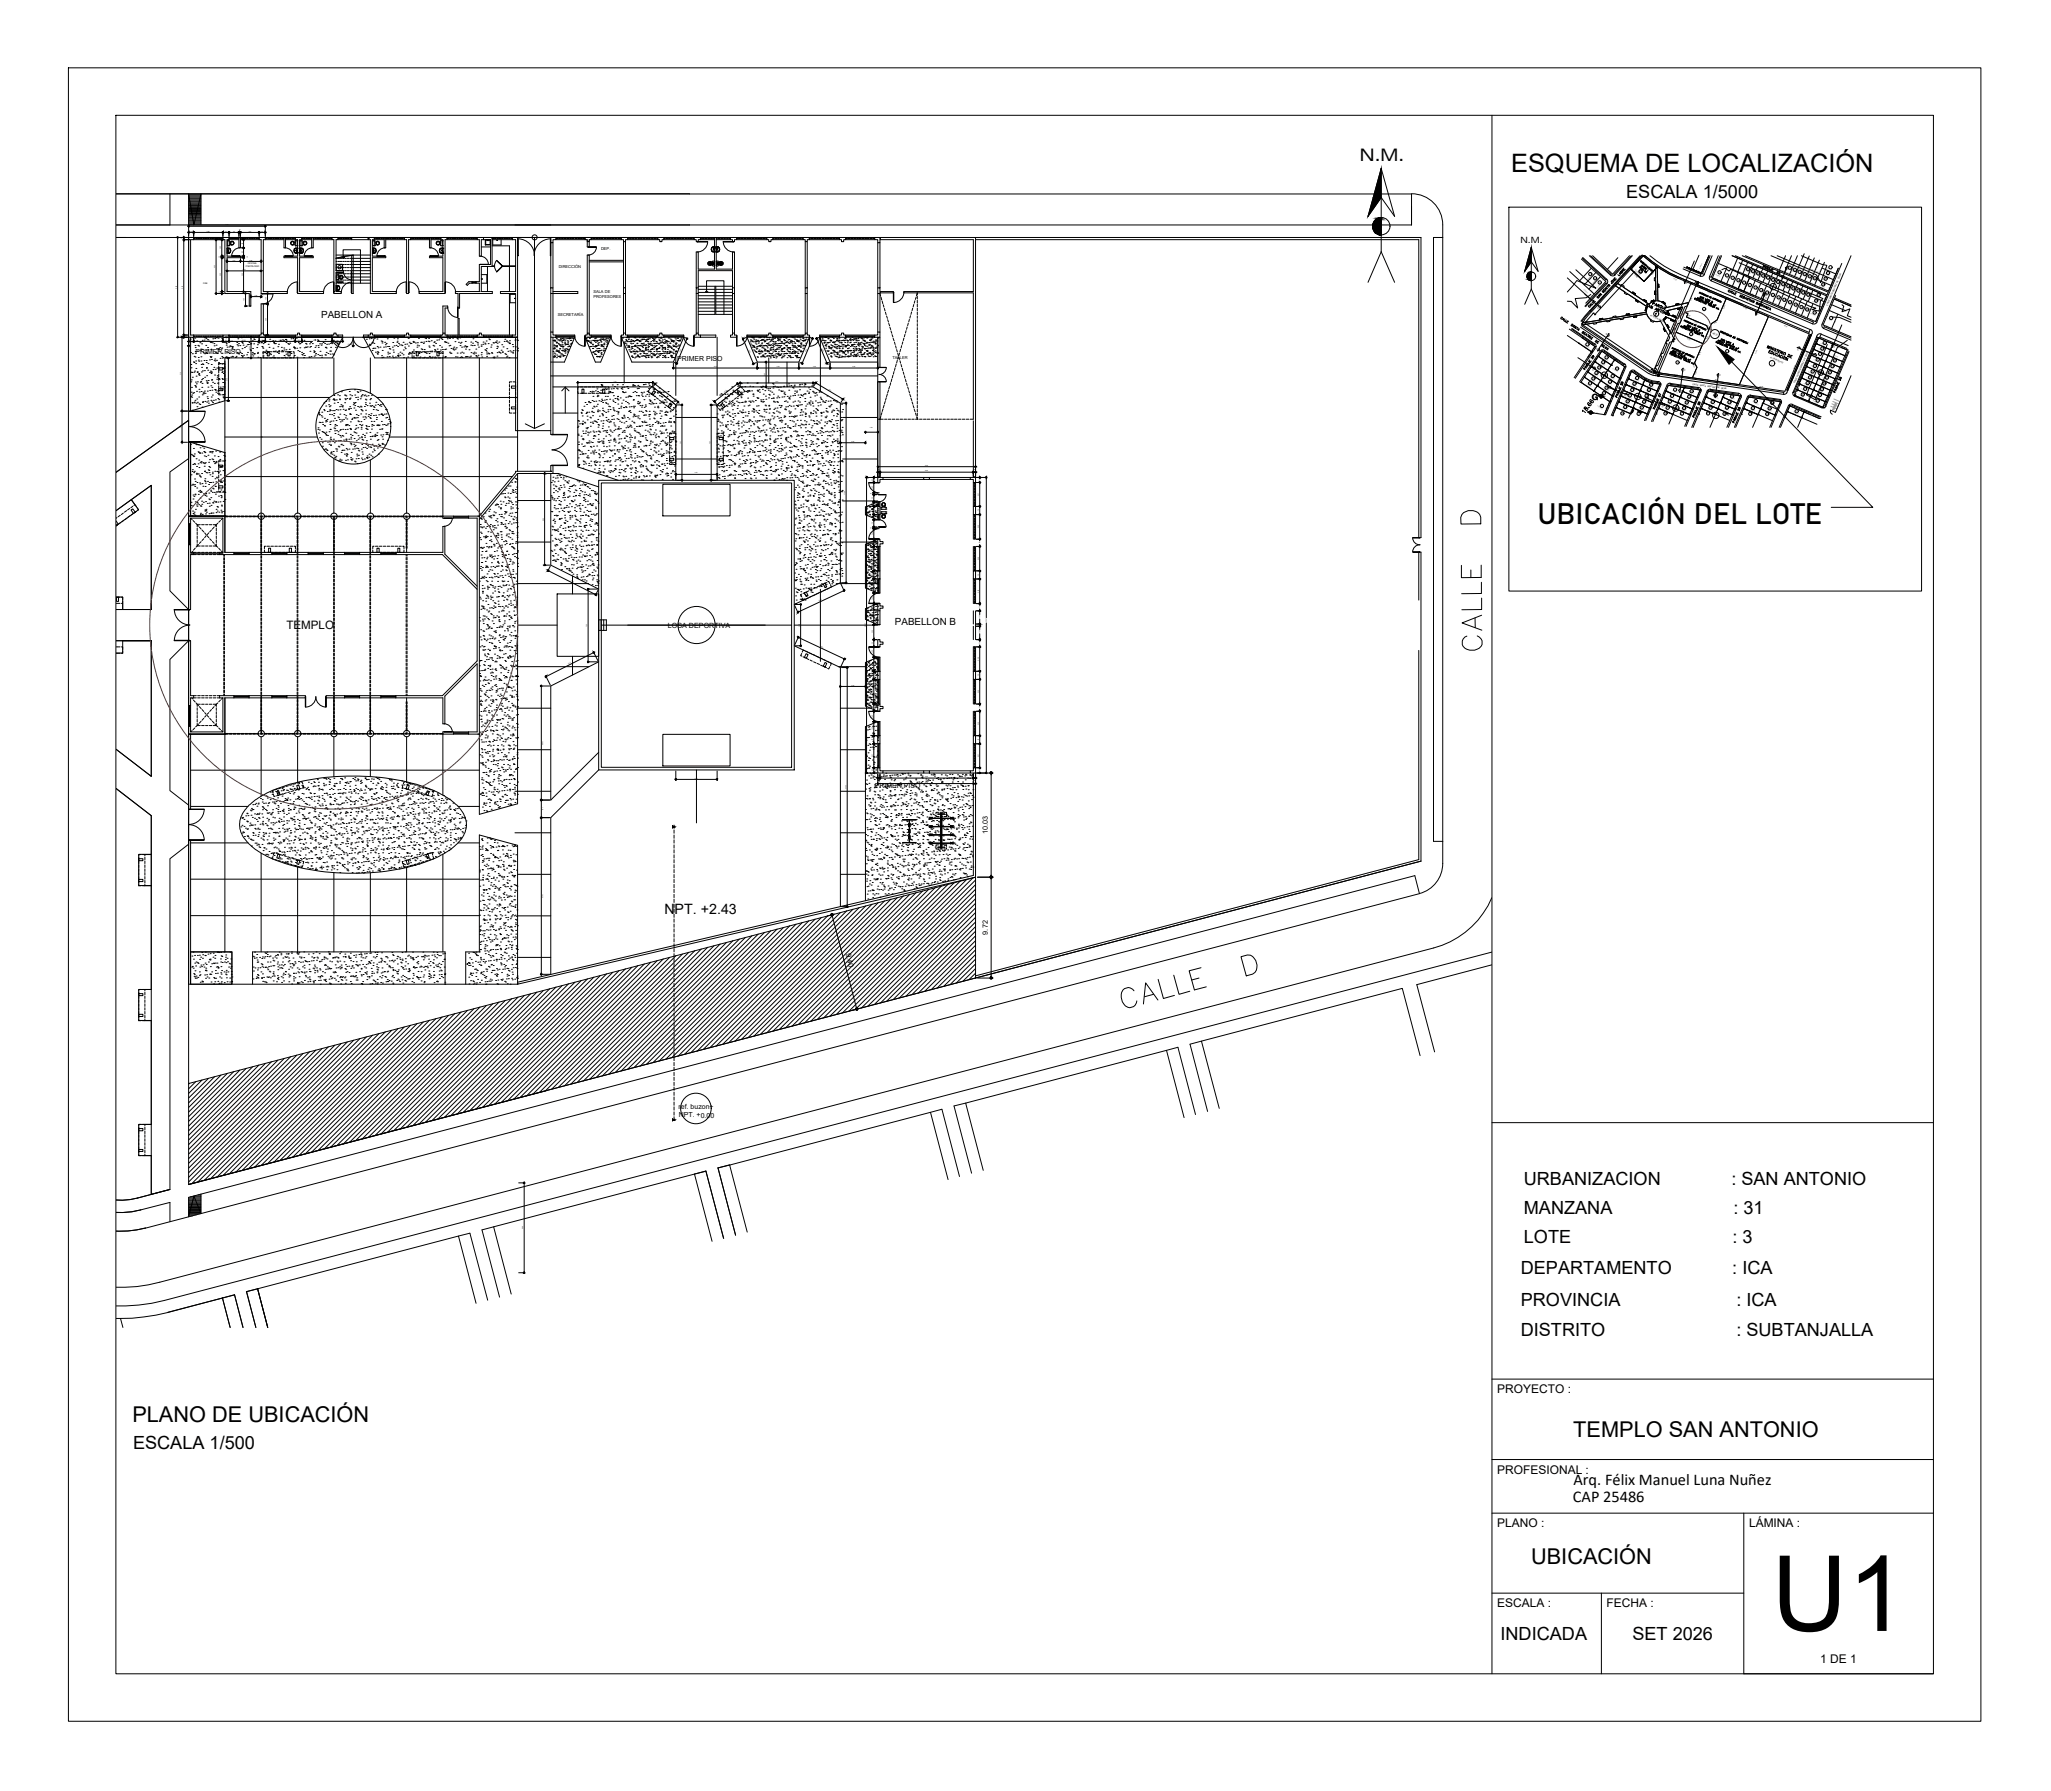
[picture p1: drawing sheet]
<svg xmlns="http://www.w3.org/2000/svg" width="395mm" height="345mm" viewBox="0 0 395 345" stroke-linecap="round" stroke-linejoin="round" font-family="sans-serif">
<defs><g id="words">
<text font-size="20.3" x="341.3" y="314.2">U1</text>
<text font-size="7.9" x="286.5" y="126.6" transform="rotate(-90 286.5 126.6)">CALLE D</text>
<text font-size="5.6" x="296.2" y="101">UBICACIÓN DEL LOTE</text>
<text font-size="4.9" x="291.1" y="33.2">ESQUEMA DE LOCALIZACIÓN</text>
<g font-size="4.2">
<text x="25.5" y="273.9">PLANO DE UBICACIÓN</text>
<text x="303.1" y="276.8">TEMPLO SAN ANTONIO</text>
<text x="295" y="301.4">UBICACIÓN</text>
</g>
<g font-size="3.5">
<text x="313.3" y="38.2">ESCALA 1/5000</text>
<text x="293.6" y="233.9">MANZANA</text>
<text x="293.6" y="228.2">URBANIZACION</text>
<text x="333.5" y="228.2">: SAN ANTONIO</text>
<text x="333.9" y="233.9">: 31</text>
<text x="293.6" y="239.4">LOTE</text>
<text x="333.7" y="239.4">: 3</text>
<text x="293" y="245.4">DEPARTAMENTO</text>
<text x="333.7" y="245.4">: ICA</text>
<text x="293" y="251.5">PROVINCIA</text>
<text x="334.5" y="251.5">: ICA</text>
<text x="293" y="257.4">DISTRITO</text>
<text x="334.5" y="257.4">: SUBTANJALLA</text>
<text x="25.6" y="279.1">ESCALA 1/500</text>
<text x="289.1" y="315.9">INDICADA</text>
<text x="314.5" y="315.9">SET 2026</text>
</g>
<text font-size="3.3" x="262" y="30.9">N.M.</text>
<g font-size="3.2">
<text x="303.1" y="286">Arq. Félix Manuel Luna Nuñez</text>
<text x="303" y="289.4">CAP 25486</text>
</g>
<g font-size="3.1">
<text x="351.7" y="80.1">23</text>
<text x="352.1" y="79.7">22</text>
</g>
<text font-size="2.7" x="128" y="176.1">NPT. +2.43</text>
<g font-size="2.3">
<text x="288.4" y="268.4">PROYECTO :</text>
<text x="288.4" y="283.9">PROFESIONAL :</text>
<text x="288.4" y="294.2">PLANO :</text>
<text x="336.9" y="294.2">LÁMINA :</text>
<text x="288.4" y="309.6">ESCALA :</text>
<text x="309.5" y="309.6">FECHA :</text>
<text x="350.7" y="320.3">1 DE 1</text>
</g>
<text font-size="2.2" x="55.2" y="121.2">TEMPLO</text>
<g font-size="1.9">
<text x="61.9" y="61.3">PABELLON A</text>
<text x="172.4" y="120.4">PABELLON B</text>
</g>
<text font-size="1.7" x="292.9" y="46.9">N.M.</text>
<text font-size="1.6" x="306.6" y="77.1">G</text>
<g font-size="1.4">
<text x="128.7" y="121.1">LOSA DEPORTIVA</text>
<text x="190.3" y="160.7" transform="rotate(-90 190.3 160.7)">10.03</text>
<text x="162.9" y="183.8" transform="rotate(76 162.9 183.8)">9.40</text>
<text x="190.3" y="180" transform="rotate(-90 190.3 180)">9.72</text>
</g>
<g font-size="1.3">
<text x="37.6" y="68.2">PRIMER PISO</text>
<text x="130.4" y="69.5">PRIMER PISO</text>
<text x="168.5" y="151.8">PRIMER PISO</text>
<text x="130.7" y="213.6">ref. buzon+</text>
<text x="130.8" y="215.3">NPT. +0.00</text>
</g>
<g font-size=".8">
<text x="107.6" y="51.6">DIRECCIÓN</text>
<text x="115.8" y="48.2">DEP.</text>
<text x="114.3" y="57.5">PROFESORES</text>
<text x="114.3" y="56.5">SALA DE</text>
<text x="107.5" y="60.9">SECRETARÍA</text>
<text x="171.9" y="69.1" transform="rotate(1 171.9 69.1)">TALLER</text>
</g>
<g font-size=".7">
<text x="129.9" y="159" transform="rotate(90 129.9 159)">A</text>
<text x="129.9" y="215.5" transform="rotate(90 129.9 215.5)">A</text>
</g>
<g font-size=".4">
<text x="47.4" y="51.4">PSICÓLOGO</text>
<text x="47.7" y="50.9">OFICINA</text>
<text x="306.1" y="52.9" transform="rotate(37 306.1 52.9)">3</text>
<text x="307.1" y="53.7" transform="rotate(22 307.1 53.7)">4</text>
<text x="315.9" y="52.4" transform="rotate(31 315.9 52.4)">2</text>
<text x="331.1" y="52.6" transform="rotate(22 331.1 52.6)">1</text>
<text x="332.5" y="53.2" transform="rotate(22 332.5 53.2)">2</text>
<text x="333.6" y="53.6" transform="rotate(22 333.6 53.6)">3</text>
<text x="336.5" y="51.9" transform="rotate(22 336.5 51.9)">32</text>
<text x="337.5" y="52.4" transform="rotate(22 337.5 52.4)">31</text>
<text x="338.4" y="52.7" transform="rotate(22 338.4 52.7)">30</text>
<text x="339.4" y="53.2" transform="rotate(22 339.4 53.2)">29</text>
<text x="340.3" y="53.6" transform="rotate(22 340.3 53.6)">28</text>
<text x="341.3" y="54" transform="rotate(24 341.3 54)">27</text>
<text x="343.8" y="53.8" transform="rotate(-66 343.8 53.8)">P2</text>
<text x="344.5" y="52" transform="rotate(-65 344.5 52)">P2'</text>
<text x="345.5" y="52.1" transform="rotate(22 345.5 52.1)">28</text>
<text x="346.4" y="52.5" transform="rotate(22 346.4 52.5)">27</text>
<text x="347.4" y="52.9" transform="rotate(22 347.4 52.9)">26</text>
<text x="348.4" y="53.3" transform="rotate(24 348.4 53.3)">25</text>
<text x="349.3" y="53.7" transform="rotate(22 349.3 53.7)">24</text>
<text x="351.4" y="53.7" transform="rotate(22 351.4 53.7)">22</text>
<text x="351.9" y="52.6" transform="rotate(22 351.9 52.6)">21</text>
<text x="39.1" y="54.8">CAE</text>
<text x="307.7" y="59.3" transform="rotate(45 307.7 59.3)">C'</text>
<text x="308" y="54.5" transform="rotate(45 308 54.5)">5</text>
<text x="325" y="54.6" transform="rotate(-63 325 54.6)">A</text>
<text x="328.1" y="59.7" transform="rotate(22 328.1 59.7)">4</text>
<text x="334.7" y="54.1" transform="rotate(22 334.7 54.1)">4</text>
<text x="335.8" y="54.6" transform="rotate(22 335.8 54.6)">5</text>
<text x="336.9" y="55.1" transform="rotate(22 336.9 55.1)">6</text>
<text x="338" y="55.5" transform="rotate(22 338 55.5)">7</text>
<text x="339.1" y="56" transform="rotate(22 339.1 56)">8</text>
<text x="340.2" y="56.5" transform="rotate(22 340.2 56.5)">9</text>
<text x="340.3" y="57" transform="rotate(-63 340.3 57)">A'</text>
<text x="340.3" y="57.5" transform="rotate(-60 340.3 57.5)">A'</text>
<text x="341" y="55.4" transform="rotate(2 341 55.4)">MZ.22</text>
<text x="341.2" y="56.9" transform="rotate(22 341.2 56.9)">10</text>
<text x="342.3" y="54.4" transform="rotate(29 342.3 54.4)">26</text>
<text x="342.4" y="57.3" transform="rotate(22 342.4 57.3)">11</text>
<text x="343.3" y="54.8" transform="rotate(22 343.3 54.8)">25</text>
<text x="343.5" y="57.8" transform="rotate(27 343.5 57.8)">12</text>
<text x="344.2" y="55.2" transform="rotate(22 344.2 55.2)">24</text>
<text x="344.6" y="58.3" transform="rotate(27 344.6 58.3)">13</text>
<text x="345.2" y="55.6" transform="rotate(22 345.2 55.6)">23</text>
<text x="345.7" y="58.7" transform="rotate(24 345.7 58.7)">14</text>
<text x="346.1" y="56" transform="rotate(22 346.1 56)">22</text>
<text x="346.8" y="59.2" transform="rotate(24 346.8 59.2)">15</text>
<text x="347.1" y="56.5" transform="rotate(22 347.1 56.5)">21</text>
<text x="347.9" y="59.7" transform="rotate(22 347.9 59.7)">16</text>
<text x="348.1" y="56.8" transform="rotate(24 348.1 56.8)">20</text>
<text x="349.6" y="58" transform="rotate(22 349.6 58)">18</text>
<text x="350.1" y="56.9" transform="rotate(22 350.1 56.9)">19</text>
<text x="351" y="54.8" transform="rotate(22 351 54.8)">23</text>
<text x="352.1" y="58.9" transform="rotate(-67 352.1 58.9)">CALLE SANTA BEATRIZ DE SILVA</text>
<text x="309.5" y="64.2" transform="rotate(124 309.5 64.2)">B</text>
<text x="317.9" y="60.8" transform="rotate(25 317.9 60.8)">A= 6 224.56 M2</text>
<text x="325.6" y="64.5" transform="rotate(22 325.6 64.5)">3</text>
<text x="329.9" y="64.2" transform="rotate(25 329.9 64.2)">MZ.31</text>
<text x="338.7" y="60.7" transform="rotate(-63 338.7 60.7)">A</text>
<text x="349.3" y="60.3" transform="rotate(22 349.3 60.3)">17</text>
<text x="352.6" y="61.4" transform="rotate(22 352.6 61.4)">1</text>
<text x="306.7" y="71.2" transform="rotate(34 306.7 71.2)">D</text>
<text x="307.4" y="72" transform="rotate(11 307.4 72)">4</text>
<text x="307.6" y="67" transform="rotate(120 307.6 67)">B'</text>
<text x="307.9" y="70.9" transform="rotate(9 307.9 70.9)">3</text>
<text x="308.7" y="69.9" transform="rotate(11 308.7 69.9)">2</text>
<text x="309.3" y="69" transform="rotate(9 309.3 69)">1</text>
<text x="311.2" y="71.1" transform="rotate(10 311.2 71.1)">12</text>
<text x="323" y="69.9" transform="rotate(22 323 69.9)">2</text>
<text x="324.6" y="71.5" transform="rotate(-77 324.6 71.5)">G'</text>
<text x="332.5" y="67.8" transform="rotate(22 332.5 67.8)">1</text>
<text x="341" y="68.9" transform="rotate(25 341 68.9)">A: 2819.65 m2</text>
<text x="341.2" y="70" transform="rotate(22 341.2 70)">1</text>
<text x="346.2" y="67.4" transform="rotate(18 346.2 67.4)">C</text>
<text x="349" y="71.7" transform="rotate(22 349 71.7)">6</text>
<text x="349.3" y="68.7" transform="rotate(21 349.3 68.7)">C'</text>
<text x="349.5" y="70.6" transform="rotate(31 349.5 70.6)">5</text>
<text x="350" y="69.4" transform="rotate(22 350 69.4)">4</text>
<text x="350.2" y="71.9" transform="rotate(2 350.2 71.9)">MZ.32</text>
<text x="350.4" y="68.3" transform="rotate(27 350.4 68.3)">3</text>
<text x="350.9" y="67.3" transform="rotate(22 350.9 67.3)">2</text>
<text x="351.3" y="66.2" transform="rotate(22 351.3 66.2)">1</text>
<text x="352.2" y="71.8" transform="rotate(22 352.2 71.8)">16</text>
<text x="352.7" y="70.6" transform="rotate(27 352.7 70.6)">17</text>
<text x="353.2" y="69.5" transform="rotate(22 353.2 69.5)">18</text>
<text x="353.4" y="67" transform="rotate(-63 353.4 67)">A</text>
<text x="306.1" y="74" transform="rotate(9 306.1 74)">6</text>
<text x="306.8" y="73.1" transform="rotate(11 306.8 73.1)">5</text>
<text x="308.5" y="72.4">MZ.39</text>
<text x="308.8" y="75.9" transform="rotate(11 308.8 75.9)">8</text>
<text x="309.3" y="74.8" transform="rotate(11 309.3 74.8)">9</text>
<text x="309.8" y="75" transform="rotate(23 309.8 75)">D</text>
<text x="309.9" y="73.7" transform="rotate(10 309.9 73.7)">10</text>
<text x="310.4" y="72.5" transform="rotate(10 310.4 72.5)">11</text>
<text x="312.9" y="76.3" transform="rotate(16 312.9 76.3)">D</text>
<text x="313.4" y="77.5">5</text>
<text x="313.8" y="76.4">4</text>
<text x="314.3" y="75.3">3</text>
<text x="314.7" y="74.1">2</text>
<text x="314.9" y="76.5" transform="rotate(2 314.9 76.5)">MZ.38</text>
<text x="315.2" y="73">1</text>
<text x="316.5" y="77.6">10</text>
<text x="316.9" y="76.4">11</text>
<text x="317" y="77" transform="rotate(27 317 77)">D</text>
<text x="317.4" y="75.3">12</text>
<text x="317.9" y="74.2">13</text>
<text x="321.5" y="77.5">3</text>
<text x="322" y="76.4">2</text>
<text x="322.6" y="75.3">1</text>
<text x="324" y="75.5" transform="rotate(-82 324 75.5)">G</text>
<text x="324.7" y="77.7">10</text>
<text x="325.2" y="76.6">11</text>
<text x="325.6" y="75.5">12</text>
<text x="326.1" y="74.2" transform="rotate(8 326.1 74.2)">CALLE SANTA BEATRIZ DE SILVA</text>
<text x="329.8" y="77.6">2</text>
<text x="330.4" y="76.3">1</text>
<text x="330.8" y="76.5" transform="rotate(-74 330.8 76.5)">G</text>
<text x="331.4" y="72.5" transform="rotate(-84 331.4 72.5)">G'</text>
<text x="332.9" y="77.7">11</text>
<text x="333.4" y="76.6">12</text>
<text x="338.1" y="77.4">1</text>
<text x="341.2" y="77.8">12</text>
<text x="345.8" y="73.9" transform="rotate(-67 345.8 73.9)">CALLE SANTA BEATRIZ DE SILVA</text>
<text x="347" y="76.1" transform="rotate(24 347 76.1)">10</text>
<text x="347.6" y="75" transform="rotate(22 347.6 75)">9</text>
<text x="348" y="73.9" transform="rotate(22 348 73.9)">8</text>
<text x="348.5" y="72.8" transform="rotate(31 348.5 72.8)">7</text>
<text x="349.9" y="77.2" transform="rotate(22 349.9 77.2)">11</text>
<text x="350.3" y="76.1" transform="rotate(22 350.3 76.1)">12</text>
<text x="350.7" y="75" transform="rotate(24 350.7 75)">13</text>
<text x="351.2" y="73.9" transform="rotate(27 351.2 73.9)">14</text>
<text x="351.6" y="72.8" transform="rotate(22 351.6 72.8)">15</text>
<text x="308.4" y="78.3" transform="rotate(9 308.4 78.3)">7</text>
<text x="312.3" y="79.8">7A</text>
<text x="312.9" y="78.6">6</text>
<text x="315.5" y="79.9">8</text>
<text x="316.1" y="78.7">9</text>
<text x="320.1" y="78.3" transform="rotate(16 320.1 78.3)">D</text>
<text x="320.7" y="79.8">5</text>
<text x="321.1" y="78.7">4</text>
<text x="322.2" y="78.8">MZ.37</text>
<text x="323.9" y="79.9">8</text>
<text x="324.3" y="78.8">9</text>
<text x="328.9" y="79.8">4</text>
<text x="329.4" y="78.7">3</text>
<text x="332.1" y="79.9">9</text>
<text x="332.5" y="78.7">10</text>
<text x="337.1" y="79.9">3</text>
<text x="337.6" y="78.8">2</text>
<text x="340.2" y="79.9">10</text>
<text x="340.7" y="78.9">11</text>
<text x="346" y="79.4">1</text>
</g>
<g font-size=".3">
<text x="35" y="46.2" transform="rotate(-90 35 46.2)">.20</text>
<text x="36.6" y="44.6">.50</text>
<text x="39.8" y="44.6">2.80</text>
<text x="43.3" y="44.6">.60</text>
<text x="43.4" y="43.4">7.40</text>
<text x="44.9" y="44.6">.95</text>
<text x="46" y="44.4">.15</text>
<text x="46.8" y="47.1" transform="rotate(-90 46.8 47.1)">.80</text>
<text x="47.9" y="44.6">1.80</text>
<text x="50.3" y="44.6">.60</text>
<text x="41.5" y="51.6" transform="rotate(-90 41.5 51.6)">5.20</text>
<text x="42.3" y="49.7" transform="rotate(-90 42.3 49.7)">.15</text>
<text x="42.6" y="53.2" transform="rotate(-90 42.6 53.2)">3.25</text>
<text x="42.6" y="48" transform="rotate(-90 42.6 48)">1.60</text>
<text x="44.8" y="50.2">1.30</text>
<text x="46.8" y="53.2" transform="rotate(-90 46.8 53.2)">3.25</text>
<text x="46.8" y="48.8" transform="rotate(-90 46.8 48.8)">.80</text>
<text x="46.8" y="52">3.30</text>
<text x="47.7" y="49.7" transform="rotate(-90 47.7 49.7)">.15</text>
<text x="48.1" y="50.2">2.00</text>
<text x="314.9" y="52.9" transform="rotate(43 314.9 52.9)">17.35</text>
<text x="315" y="52.1" transform="rotate(42 315 52.1)">313.43 m2</text>
<text x="318.2" y="53" transform="rotate(-47 318.2 53)">18.95</text>
<text x="322.4" y="53.7" transform="rotate(30 322.4 53.7)">41.35</text>
<text x="34.1" y="55.6" transform="rotate(-90 34.1 55.6)">9.60</text>
<text x="35.2" y="55.6" transform="rotate(-90 35.2 55.6)">9.20</text>
<text x="42.3" y="56.5" transform="rotate(-90 42.3 56.5)">.20</text>
<text x="47.1" y="58" transform="rotate(-90 47.1 58)">1.20</text>
<text x="49" y="57">1.00</text>
<text x="51.4" y="57.8" transform="rotate(-90 51.4 57.8)">1.00</text>
<text x="325.8" y="58" transform="rotate(-68 325.8 58)">27.70</text>
<text x="328.9" y="56.3" transform="rotate(18 328.9 56.3)">31.70</text>
<text x="332.1" y="59.5" transform="rotate(-65 332.1 59.5)">22.50</text>
<text x="335.9" y="59.3" transform="rotate(17 335.9 59.3)">44.08</text>
<text x="35" y="65" transform="rotate(-90 35 65)">.20</text>
<text x="36.5" y="65.5">.50</text>
<text x="39.8" y="65.6">2.80</text>
<text x="43.3" y="65.6">.60</text>
<text x="46.7" y="65.6">2.90</text>
<text x="50.3" y="65.6">.60</text>
<text x="51.4" y="61.8" transform="rotate(-90 51.4 61.8)">3.00</text>
<text x="53.7" y="65.6">2.90</text>
<text x="57.3" y="65.6">.60</text>
<text x="60.3" y="65.6">2.90</text>
<text x="64.7" y="65.6">1.05</text>
<text x="323.4" y="62.3" transform="rotate(-66 323.4 62.3)">21.00</text>
<text x="324.7" y="60.1" transform="rotate(23 324.7 60.1)">3.50</text>
<text x="325" y="65.3" transform="rotate(22 325 65.3)">28.00</text>
<text x="325.1" y="60.8" transform="rotate(23 325.1 60.8)">3.50</text>
<text x="326.4" y="62" transform="rotate(22 326.4 62)">20.99</text>
<text x="328.9" y="65.4" transform="rotate(-68 328.9 65.4)">14.00</text>
<text x="328.9" y="62.7" transform="rotate(72 328.9 62.7)">4.96</text>
<text x="329.6" y="63.4" transform="rotate(-67 329.6 63.4)">7.00</text>
<text x="330.3" y="62.4" transform="rotate(-29 330.3 62.4)">6.38</text>
<text x="343.7" y="62.8" transform="rotate(22 343.7 62.8)">42.91</text>
<text x="48.2" y="67.2" transform="rotate(-90 48.2 67.2)">2.00</text>
<text x="67" y="66.5">15.85</text>
<text x="131.1" y="67.8" transform="rotate(-67 131.1 67.8)">2.60</text>
<text x="137.6" y="70.7">8.10</text>
<text x="144.2" y="67.4" transform="rotate(66 144.2 67.4)">2.60</text>
<text x="149.7" y="70.7">4.00</text>
<text x="155.3" y="67.8" transform="rotate(-72 155.3 67.8)">2.60</text>
<text x="156.6" y="70.7">3.00</text>
<text x="158.3" y="67.3" transform="rotate(67 158.3 67.3)">2.60</text>
<text x="164.2" y="70.7">4.60</text>
<text x="320.9" y="68.4" transform="rotate(-68 320.9 68.4)">42.52</text>
<text x="326.2" y="70.3" transform="rotate(63 326.2 70.3)">4.84</text>
<text x="327.5" y="68.4" transform="rotate(-65 327.5 68.4)">20.11</text>
<text x="338.3" y="68.1" transform="rotate(-68 338.3 68.1)">71.33</text>
<text x="345.7" y="71" transform="rotate(-65 345.7 71)">60.06</text>
<text x="34.9" y="72.3" transform="rotate(-90 34.9 72.3)">7.12</text>
<text x="43.8" y="73.3" transform="rotate(-90 43.8 73.3)">4.12</text>
<text x="118.3" y="73.5">7.21</text>
<text x="128.3" y="75.4" transform="rotate(39 128.3 75.4)">2.81</text>
<text x="139.5" y="75.6" transform="rotate(-39 139.5 75.6)">2.81</text>
<text x="147.4" y="72.4" transform="rotate(-90 147.4 72.4)">2.40</text>
<text x="149.4" y="73.6">7.03</text>
<text x="159.6" y="75" transform="rotate(32 159.6 75)">3.06</text>
<text x="322.5" y="72.2" transform="rotate(7 322.5 72.2)">32.78</text>
<text x="326.7" y="72.2" transform="rotate(-69 326.7 72.2)">10.97</text>
<text x="330.4" y="73.3" transform="rotate(10 330.4 73.3)">45.58</text>
<text x="338.9" y="74.5" transform="rotate(11 338.9 74.5)">44.36</text>
<text x="34.9" y="82.5" transform="rotate(-90 34.9 82.5)">3.00</text>
<text x="167.6" y="82.5">1.20</text>
<text x="131.2" y="85.5" transform="rotate(-90 131.2 85.5)">7.27</text>
<text x="136.9" y="85.5" transform="rotate(-90 136.9 85.5)">7.27</text>
<text x="164.1" y="85.1">2.40</text>
<text x="178.2" y="89.7">9.40</text>
<text x="133.9" y="91.2">3.97</text>
<text x="162.8" y="95.3" transform="rotate(-90 162.8 95.3)">17.29</text>
<text x="167.9" y="95.3" transform="rotate(-90 167.9 95.3)">.15</text>
<text x="168.2" y="94.2" transform="rotate(-90 168.2 94.2)">1.00</text>
<text x="168.2" y="92.7" transform="rotate(-90 168.2 92.7)">.50</text>
<text x="169.1" y="90.5">.20</text>
<text x="178.2" y="90.8">9.00</text>
<text x="187.5" y="90.5">.20</text>
<text x="188.6" y="95.5" transform="rotate(-90 188.6 95.5)">2.31</text>
<text x="188.8" y="92.7" transform="rotate(-90 188.8 92.7)">.50</text>
<text x="104.8" y="100.3" transform="rotate(-90 104.8 100.3)">8.82</text>
<text x="167.9" y="101.9" transform="rotate(-90 167.9 101.9)">.15</text>
<text x="168.2" y="101.1" transform="rotate(-90 168.2 101.1)">.70</text>
<text x="168.2" y="99.8" transform="rotate(-90 168.2 99.8)">.51</text>
<text x="168.2" y="98.5" transform="rotate(-90 168.2 98.5)">.78</text>
<text x="168.2" y="97.3" transform="rotate(-90 168.2 97.3)">.46</text>
<text x="168.2" y="96.2" transform="rotate(-90 168.2 96.2)">.70</text>
<text x="188.6" y="101.8" transform="rotate(-90 188.6 101.8)">2.36</text>
<text x="188.6" y="98.5" transform="rotate(-90 188.6 98.5)">.78</text>
<text x="168.2" y="107.9" transform="rotate(-90 168.2 107.9)">2.36</text>
<text x="168.2" y="104.8" transform="rotate(-90 168.2 104.8)">.70</text>
<text x="168.2" y="103.2" transform="rotate(-90 168.2 103.2)">1.00</text>
<text x="188.6" y="107.9" transform="rotate(-90 188.6 107.9)">2.36</text>
<text x="188.8" y="104.8" transform="rotate(-90 188.8 104.8)">.70</text>
<text x="110" y="112" transform="rotate(29 110 112)">5.15</text>
<text x="168.2" y="113.2" transform="rotate(-90 168.2 113.2)">1.36</text>
<text x="168.2" y="110.9" transform="rotate(-90 168.2 110.9)">.78</text>
<text x="188.6" y="110.9" transform="rotate(-90 188.6 110.9)">.78</text>
<text x="157.8" y="115.8" transform="rotate(-27 157.8 115.8)">4.92</text>
<text x="168.2" y="118.6" transform="rotate(-90 168.2 118.6)">2.04</text>
<text x="168.2" y="115.6" transform="rotate(-90 168.2 115.6)">1.00</text>
<text x="188.6" y="114.2" transform="rotate(-90 188.6 114.2)">2.36</text>
<text x="188.8" y="119.1" transform="rotate(-90 188.8 119.1)">1.29</text>
<text x="188.8" y="117.2" transform="rotate(-90 188.8 117.2)">.70</text>
<text x="190.1" y="119.8" transform="rotate(-90 190.1 119.8)">28.47</text>
<text x="113.1" y="120.8" transform="rotate(-90 113.1 120.8)">7.00</text>
<text x="154.1" y="120.7" transform="rotate(-90 154.1 120.7)">3.97</text>
<text x="158" y="124.6" transform="rotate(27 158 124.6)">4.92</text>
<text x="166.8" y="120.8" transform="rotate(-90 166.8 120.8)">28.47</text>
<text x="168.2" y="125.9" transform="rotate(-90 168.2 125.9)">1.00</text>
<text x="168.2" y="124.1" transform="rotate(-90 168.2 124.1)">.70</text>
<text x="168.2" y="122" transform="rotate(-90 168.2 122)">1.44</text>
<text x="188.8" y="124.1" transform="rotate(-90 188.8 124.1)">.70</text>
<text x="188.8" y="121.9" transform="rotate(-90 188.8 121.9)">1.29</text>
<text x="189.3" y="120.6" transform="rotate(-90 189.3 120.6)">.20</text>
<text x="109.5" y="128" transform="rotate(-29 109.5 128)">5.15</text>
<text x="168.2" y="130.3" transform="rotate(-90 168.2 130.3)">.78</text>
<text x="168.2" y="128.3" transform="rotate(-90 168.2 128.3)">1.36</text>
<text x="188.6" y="130.3" transform="rotate(-90 188.6 130.3)">.78</text>
<text x="188.6" y="127.2" transform="rotate(-90 188.6 127.2)">2.36</text>
<text x="164.1" y="132.1">2.40</text>
<text x="168.2" y="136.5" transform="rotate(-90 168.2 136.5)">.70</text>
<text x="168.2" y="133.5" transform="rotate(-90 168.2 133.5)">2.36</text>
<text x="188.6" y="133.5" transform="rotate(-90 188.6 133.5)">2.36</text>
<text x="188.8" y="136.5" transform="rotate(-90 188.8 136.5)">.70</text>
<text x="104.5" y="142.8" transform="rotate(90 104.5 142.8)">10.99</text>
<text x="168.2" y="142.7" transform="rotate(-90 168.2 142.7)">.78</text>
<text x="168.2" y="140.7" transform="rotate(-90 168.2 140.7)">1.36</text>
<text x="168.2" y="138.3" transform="rotate(-90 168.2 138.3)">1.00</text>
<text x="188.6" y="142.7" transform="rotate(-90 188.6 142.7)">.78</text>
<text x="188.6" y="139.6" transform="rotate(-90 188.6 139.6)">2.36</text>
<text x="133.9" y="150">3.97</text>
<text x="168.2" y="148.6" transform="rotate(-90 168.2 148.6)">.50</text>
<text x="168.2" y="145.8" transform="rotate(-90 168.2 145.8)">2.31</text>
<text x="178.2" y="149.7">9.00</text>
<text x="188.6" y="145.8" transform="rotate(-90 188.6 145.8)">2.31</text>
<text x="188.8" y="148.6" transform="rotate(-90 188.8 148.6)">.50</text>
<text x="104.5" y="155.5" transform="rotate(90 104.5 155.5)">1.70</text>
<text x="163.1" y="152" transform="rotate(-90 163.1 152)">23.02</text>
<text x="169.1" y="150.4">.20</text>
<text x="178.2" y="150.8">9.40</text>
<text x="187.5" y="150.4">.20</text>
<text x="104.5" y="172.2" transform="rotate(90 104.5 172.2)">15.10</text>
<text x="100.8" y="236.8" transform="rotate(-90 100.8 236.8)">8.66</text>
</g>
</g></defs>
<!-- layer: PISOS -->
<g fill="none" stroke="#000" stroke-width=".19">
<path d="M103 45.7v36.8M134.6 45.7h-98.3v182.5l237.4-62.3M36.7 67.9h.1M36.8 70.2h.1M36.8 73.6h.1M36.8 76.4h.1M36.8 71.7h.1M36.8 70.9h.1M36.8 73.2h.1M36.8 75.6h.1M36.9 74.6h.1M36.9 65.8h.1"/>
<path d="M36.9 76.1h.1M36.9 76.5h.1M37 71.7h.1M37 65.1h.1M37 77.6h.1M37.1 79h.1M37.1 68.1h.1M37.1 72.7h.1M37.1 75.8h.1M37.3 69.7h.1M37.3 65.8h.1M37.3 75.6h.1"/>
<path d="M37.4 71.7h.1M37.4 69.8h.1M37.4 65.9h.1M37.4 77.6h.1M37.4 68.7h.1M37.4 77.5h.1M37.5 71.5h.1M37.5 65.1h.1M37.5 74.3h.1M37.6 66.6h.1M37.6 68.8h.1M37.6 77.1h.1"/>
<path d="M37.6 68.1h.1M37.6 67.7h.1M37.6 67h.1M37.6 73.6h.1M37.6 74.4h.1M37.7 69.5h.1M37.7 70h.1M37.7 74.6h.1M37.7 71h.1M37.8 72.5h.1M37.8 77.7h.1M37.8 73.9h.1"/>
<path d="M37.9 75.4h.1M37.9 76.9h.1M37.9 65.7h.1M37.9 78.3h.1M38 67.6h.1M38 71.6h.1M38 71.7h.1M38 73.6h.1M38 77.5h.1M38.1 66.5h.1M38.2 68.9h.1M38.2 69.4h.1"/>
<path d="M38.2 72.2h.1M38.3 69.6h.1M38.3 72h.1M38.3 76.5h.1M38.3 66.7h.1M38.3 75h.1M38.3 77.8h.1M38.4 75.5h.1M38.4 72.3h.1M38.5 66h.1M38.5 77.9h.1M38.6 73.6h.1"/>
<path d="M38.6 65.8h.1M38.6 67.5h.1M38.7 67.3h.1M38.7 73.5h.1M38.7 68.7h.1M38.7 69.5h.1M38.7 70.2h.1M38.7 75.4h.1M38.8 71.7h.1M38.8 73.1h.1M38.8 66.2h.1M38.8 70.8h.1"/>
<path d="M38.9 74.6h.1M38.9 73.9h.1M38.9 78.4h.1M38.9 67.3h.1M39 76.1h.1M39 65.6h.1M39 70.1h.1M39 77.5h.1M39 71.4h.1M39 77.4h.1M39 72.9h.1M39.1 70.2h.1"/>
<path d="M39.1 75.7h.1M39.1 67.9h.1M39.2 75.6h.1M39.2 75.8h.1M39.3 69.5h.1M39.3 65.5h.1M39.3 65.1h.1M39.4 71.4h.1M39.4 75.3h.1M39.4 68.1h.1M39.4 72.7h.1M39.5 77.3h.1"/>
<path d="M39.5 75.8h.1M39.6 65.1h.1M39.6 66.5h.1M39.6 67.4h.1M39.7 68h.1M39.7 65.2h.1M39.7 69.5h.1M39.7 73.3h.1M39.7 69.8h.1M39.8 70.9h.1M39.8 70.8h.1M39.8 72.4h.1"/>
<path d="M39.8 77.5h.1M39.8 73.6h.1M39.8 68.1h.1M39.9 73.9h.1M39.9 76.4h.1M39.9 75.3h.1M39.9 73.7h.1M40 76.8h.1M40 65.4h.1M40 67h.1M40 71.3h.1M40.1 67.4h.1"/>
<path d="M40.1 77.2h.1M40.1 70h.1M40.1 74.6h.1M40.1 73.3h.1M40.1 77.7h.1M40.4 69.3h.1M40.4 71.7h.1M40.4 75.2h.1M40.4 65.9h.1M40.5 68.7h.1M40.5 71.5h.1M40.6 65.8h.1"/>
<path d="M40.6 68.9h.1M40.6 66h.1M40.6 67.3h.1M40.6 74.3h.1M40.6 77.1h.1M40.7 68.7h.1M40.7 67.3h.1M40.7 72h.1M40.7 71.7h.1M40.7 70.2h.1M40.7 76.5h.1M40.7 69.2h.1"/>
<path d="M40.7 73.2h.1M40.8 73.1h.1M40.8 77.3h.1M40.8 74.6h.1M40.8 75.2h.1M40.9 66h.1M40.9 76.1h.1M41 77.5h.1M41 73.6h.1M41 65.3h.1M41 71.2h.1M41.1 77.1h.1"/>
<path d="M41.2 66.2h.1M41.2 70.8h.1M41.2 66.6h.1M41.2 69.4h.1M41.3 73.9h.1M41.3 72.2h.1M41.4 65.2h.1M41.4 69.2h.1M41.4 75h.1M41.4 75.1h.1M41.4 69.5h.1M41.5 71.1h.1"/>
<path d="M41.5 77h.1M41.5 67.9h.1M41.5 75.2h.1M41.6 65h.1M41.6 75.6h.1M41.6 66.5h.1M41.7 68h.1M41.7 69.4h.1M41.7 67.2h.1M41.7 65.1h.1M41.8 70.9h.1M41.8 73.1h.1"/>
<path d="M41.8 68.1h.1M41.8 72.4h.1M41.8 72.7h.1M41.9 73.8h.1M41.9 75.8h.1M41.9 75.3h.1M42 76.8h.1M42 67.3h.1M42 65.1h.1M42.1 71.1h.1M42.1 70.1h.1M42.1 67.1h.1"/>
<path d="M42.1 69.8h.1M42.1 72.9h.1M42.1 73h.1M42.1 77h.1M42.1 67.4h.1M42.2 77.5h.1M42.2 75.8h.1M42.2 73.1h.1M42.3 67h.1M42.4 69h.1M42.4 70h.1M42.4 74.6h.1"/>
<path d="M42.5 75h.1M42.6 65.7h.1M42.6 67.2h.1M42.7 68.7h.1M42.7 67h.1M42.7 71.7h.1M42.7 65.2h.1M42.8 70.1h.1M42.8 72.9h.1M42.8 68.1h.1M42.8 71.6h.1M42.8 69h.1"/>
<path d="M42.8 70.9h.1M42.9 73.1h.1M42.9 74.9h.1M42.9 65.3h.1M42.9 74.5h.1M42.9 73.7h.1M42.9 76h.1M42.9 68.9h.1M42.9 71h.1M42.9 76.5h.1M43 72h.1M43.1 65h.1"/>
<path d="M43.1 76.5h.1M43.1 76.6h.1M43.1 70.9h.1M43.2 76.8h.1M43.2 66h.1M43.3 77.2l-6.6 2M43.3 76.6h20.2M43.4 68.9h.1M43.4 65h.1M43.5 65.1h.1M43.5 65.9h.1M43.5 68.7h.1"/>
<path d="M43.6 66.5h.1M43.6 66.2h.1M43.6 68h.1M43.7 68.9h.1M43.7 66.9h.1M43.9 67.9h.1M44.1 65.1h.1M44.1 66.8h.1M44.2 68.1h.1M44.3 66.6h.1M44.4 66.7h.1M44.5 68.8h.1"/>
<path d="M44.6 65.7h.1M44.7 67.2h.1M44.7 68.7h.1M44.7 67h.1M44.8 66.7h.1M44.8 68.7h.1M45.1 67.4h.1M45.4 68.9h.1M45.5 68.7h.1M45.6 65h.1M45.6 66h.1M45.6 66.4h.1"/>
<path d="M45.7 67.9h.1M45.8 66.6h.1M45.8 65.3h.1M45.8 68.1h.1M45.9 66.2h.1M46 68.2h.1M46.2 66.6h.1M46.2 67.9h.1M46.5 68.5h.1M46.5 65.1h.1M46.5 65.7h.1M46.5 68.1h.1"/>
<path d="M46.6 66h.1M46.6 67.2h.1M46.6 68.8h.1M46.7 68.7h.1M46.7 66.1h.1M46.8 66.5h.1M46.9 68.4h.1M47.1 67h.1M47.4 66.7h.1M47.5 68.4h.1M47.6 66.4h.1M47.7 67.9h.1"/>
<path d="M47.7 68.9h.1M47.9 66.4h.1M48 66h.1M48.1 67.4h.1M48.2 66.3h.1M48.3 67.5h.1M48.3 66.2h.1M48.6 68.2h.1M48.6 65.6h.1M48.6 67.9h.1M48.7 67.1h.1M48.7 68.6h.1"/>
<path d="M48.9 66.2h.1M48.9 65h.1M48.9 65.3h.1M48.9 68.1h.1M49 68.2h.1M49 68.1h.1M49 65.4h.1M49.5 67h.1M49.6 66.4h.1M49.6 68.1h.1M49.6 67.9h.1M49.7 66h.1"/>
<path d="M49.7 68.8h.1M49.9 66.1h.1M50.1 68.9h.1M50.3 66h.1M50.3 76.6h.1M50.3 68.9v30.5M50.4 66.7h.1M50.6 66.9h.1M50.6 65.6h.1M50.6 68h.1M50.6 67.1h.1M50.7 68.6h.1"/>
<path d="M50.7 66.2h.1M50.9 65.9h.1M51 67.9h.1M51.2 65h.1M51.2 67.5h.1M51.3 68.1h.1M51.6 67.8h.1M51.7 66.3h.1M51.7 67.8h.1M51.8 66.9h.1M52 65.8h.1M52 65.3h.1"/>
<path d="M52 68.1h.1M52.1 68.3h.1M52.3 65.8h.1M52.5 68.8h.1M52.5 65.6h.1M52.6 67.1h.1M52.7 68.6h.1M52.7 67.7h.1M52.7 66h.1M52.7 66.1h.1M52.8 68.9h.1M52.8 66.2h.1"/>
<path d="M53 65.7h.1M53.1 67.6h.1M53.1 66.2h.1M53.4 67.9h.1M53.5 66.8h.1M53.6 65h.1M53.7 66.3h.1M53.7 68.1h.1M53.7 67.8h.1M53.7 67.5h.1M54 65.6h.1M54.2 66.9h.1"/>
<path d="M54.3 67.5h.1M54.4 65.5h.1M54.4 67.6h.1M54.6 65.6h.1M54.7 67h.1M54.7 68.5h.1M54.7 67.4h.1M54.8 68.8h.1M55 65.4h.1M55.1 67.4h.1M55.1 66h.1M55.1 68.2h.1"/>
<path d="M55.1 65.5h.1M55.4 66.2h.1M55.6 66.3h.1M55.6 67.8h.1M55.7 67.3h.1M55.7 67.9h.1M55.8 66.1h.1M55.9 68.9h.1M56 65h.1M56.1 65.3h.1M56.1 68.1h.1M56.4 65.2h.1"/>
<path d="M56.6 66.9h.1M56.6 66.8h.1M56.6 65.5h.1M56.7 67h.1M56.7 68.5h.1M56.7 67.2h.1M57.1 65.1h.1M57.2 67.1h.1M57.2 68.8h.1M57.3 68.9v30M57.4 67.5h.1M57.5 66h.1"/>
<path d="M57.6 66.2h.1M57.7 67.7h.1M57.8 67h.1M57.8 66.2h.1M58.1 65h.1M58.1 67.9h.1M58.1 65.5h.1M58.1 68.3h.1M58.3 68.4h.1M58.3 65h.1M58.4 68.1h.1M58.5 68.9h.1"/>
<path d="M58.6 65.6h.1M58.6 67h.1M58.6 68.5h.1M58.8 66.9h.1M58.9 66.2h.1M58.9 66.9h.1M59 66.3h.1M59.2 66.8h.1M59.5 68.8h.1M59.6 68.8h.1M59.6 66.2h.1M59.7 66.9h.1"/>
<path d="M59.7 67.7h.1M59.8 66.7h.1M59.8 66h.1M59.9 68.7h.1M60.2 66.2h.1M60.4 67.6h.1M60.5 67.9h.1M60.5 68.6h.1M60.6 67.7h.1M60.6 65.5h.1M60.7 66.9h.1M60.7 68.4h.1"/>
<path d="M60.7 65h.1M60.8 68.1h.1M60.8 66.6h.1M61.1 65.5h.1M61.2 68.3h.1M61.3 66.6h.1M61.3 65.6h.1M61.3 66.9h.1M61.4 79.7h.1M61.4 79.5h.1M61.4 79.9h.1M61.5 79.9h.1"/>
<path d="M61.6 66.2h.1M61.6 68.5h.1M61.7 67.7h.1M61.9 66.5h.1M61.9 68.4h.1M61.9 68.8h.1M61.9 66.2h.1M62 79.4h.1M62.2 66h.1M62.4 78.9h.1M62.4 77.6h.1M62.5 79.1h.1"/>
<path d="M62.5 66.2h.1M62.6 68.4h.1M62.6 65.4h.1M62.7 66.9h.1M62.7 68.4h.1M62.8 77.3h.1M62.8 78.2h.1M62.8 67.9h.1M62.8 67h.1M62.9 66.3h.1M63 79.3h.1M63.1 65h.1"/>
<path d="M63.2 68.1h.1M63.3 66.3h.1M63.3 78h.1M63.3 77.2h.1M63.4 76.9h.1M63.4 78.3h.1M63.4 79.2h.1M63.5 79.8h.1M63.5 67.6h.1M63.5 78.9h.1M63.6 68.2h.1M63.6 78.2h.1"/>
<path d="M63.6 66.2h.1M63.6 79.1h.1M63.7 67.6h.1M63.7 66.9h.1M63.9 79.9h.1M63.9 66.2h.1M64 68.2h.1M64.1 79.1h.1M64.1 77h.1M64.2 65.6h.1M64.2 76.8h.1M64.3 68.4h.1"/>
<path d="M64.3 76.2h.1M64.3 79.7h.1M64.3 68.9v7.1M64.4 77.7h.1M64.4 76.9h.1M64.4 79.1h.1M64.4 77.1h.1M64.6 66.9h.1M64.6 66h.1M64.7 78.9h.1M64.8 77h.1M64.9 66.2h.1"/>
<path d="M65 66.1h.1M65 66.2h.1M65 76.1h.1M65 77.5h.1M65.1 79h.1M65.1 66.4h.1M65.4 66h.1M65.4 76.9h.1M65.4 76.2h.1M65.4 78.3h.1M65.4 77h.1M65.5 79.8h.1"/>
<path d="M65.5 78.9h.1M65.7 78h.1M65.8 75.5h.1M65.8 78.3h.1M65.9 78.4h.1M66 78.2h.1M66 65l-2 3.9h-20.7v30.6M66.1 78.9h.1M66.3 79.9h.1M66.4 76.1h.1M66.4 77.6h.1M66.4 76.8h.1"/>
<path d="M66.5 79.1h.1M66.5 77h.1M66.5 76.1h.1M66.6 79h.1M66.6 76.3h.1M66.8 76.8h.1M67.2 78.7h.1M67.2 78.9h.1M67.3 75.4h.1M67.3 76.9h.1M67.4 78.3h.1M67.4 79.7h.1"/>
<path d="M67.4 79.8h.1M67.4 76.1h.1M67.5 76.7h.1M67.5 79.8h.1M67.5 78.7h.1M67.7 76.2h.1M68 78h.1M68.1 77.6h.1M68.2 78.6h.1M68.2 77.7h.1M68.3 75.1h.1M68.3 76.1h.1"/>
<path d="M68.3 78.1h.1M68.4 77.5h.1M68.5 79h.1M68.5 76.6h.1M68.6 79.9h.1M68.8 75.5h.1M68.9 76.5h.1M68.9 77h.1M68.9 78.3h.1M68.9 75.6h.1M69.2 78.4h.1M69.4 75.3h.1"/>
<path d="M69.4 76.8h.1M69.4 78.3h.1M69.5 79.7h.1M69.5 76.4h.1M69.5 78.9h.1M69.6 78.4h.1M69.6 76.2h.1M69.7 79h.1M69.8 76h.1M69.8 79.1h.1M70 65l2.2 3.9h27.5M70.1 76.2h.1"/>
<path d="M70.2 78.3h.1M70.3 76.1h.1M70.4 77.6h.1M70.4 76.9h.1M70.4 79h.1M70.4 77.9h.1M70.5 79.7h.1M70.5 77h.1M70.5 76.3h.1M70.6 65.3h.1M70.7 78.1h.1M70.9 76.2h.1"/>
<path d="M71 79.9h.1M71.1 65.3h.1M71.1 66.3h.1M71.2 77.7h.1M71.3 66.5h.1M71.3 78.2h.1M71.3 77h.1M71.3 68.9v6.9M71.4 76.8h.1M71.4 78.3h.1M71.5 79.7h.1M71.5 65.2h.1"/>
<path d="M71.6 76.1h.1M71.6 66h.1M71.6 78.1h.1M71.7 67.5h.1M71.7 65.9h.1M71.8 67.1h.1M71.9 78.9h.1M71.9 67.1h.1M71.9 78.3h.1M72 66.2h.1M72.1 78.5h.1M72.2 65.1h.1"/>
<path d="M72.2 67.1h.1M72.3 78h.1M72.3 67.8h.1M72.4 80h.1M72.4 77.5h.1M72.4 78.9h.1M72.6 65h.1M72.6 76.6h27.1M72.6 65.3h.1M72.7 66.7h.1M72.7 68.1h.1M72.7 65h.1"/>
<path d="M72.7 68.2h.1M72.7 67.8h.1M72.7 79.1h.1M72.8 77.9h.1M72.8 67h.1M72.8 67.9h.1M73 79.9h.1M73.1 78.1h.1M73.2 65h.1M73.2 66.9h.1M73.3 77.9h.1M73.4 78.3h.1"/>
<path d="M73.4 79.8h.1M73.4 65.7h.1M73.4 79.7h.1M73.5 68.5h.1M73.5 79.8h.1M73.5 68.9h.1M73.6 66.1h.1M73.6 65.8h.1M73.6 67.5h.1M73.6 79.9h.1M73.7 77.8h.1M73.8 68.8h.1"/>
<path d="M73.9 66.9h.1M74 79.8h.1M74.1 65.9h.1M74.2 66.4h.1M74.3 66.8h.1M74.3 78.9h.1M74.4 66.2h.1M74.4 79.7h.1M74.4 78.9h.1M74.6 68.7h.1M74.6 65.3h.1M74.6 66.7h.1"/>
<path d="M74.7 67.8h.1M74.7 68.2h.1M74.9 66.7h.1M74.9 65h.1M75 68.7h.1M75 67.1h.1M75 68.1h.1M75.1 67.3h.1M75.6 68.6h.1M75.6 66.9h.1M75.7 66h.1M75.7 67.4h.1"/>
<path d="M75.7 65h.1M75.7 68.9h.1M75.8 67.8h.1M75.9 65.1h.1M75.9 66.6h.1M76.2 68.8h.1M76.3 66.5h.1M76.5 65.9h.1M76.5 65.7h.1M76.6 65.3h.1M76.6 68.5h.1M76.6 66.7h.1"/>
<path d="M76.7 68.2h.1M76.7 68.7h.1M76.8 66.2h.1M76.9 66.4h.1M77 68.4h.1M77.1 67.8h.1M77.3 66.4h.1M77.3 65h.1M77.4 68.1h.1M77.4 66.6h.1M77.7 65.9h.1M77.7 68.4h.1"/>
<path d="M77.7 67.4h.1M77.7 68.9h.1M77.9 66.9h.1M78 66.3h.1M78.1 67.2h.1M78.3 68.9v30M78.4 66.3h.1M78.5 68.8h.1M78.6 65.2h.1M78.7 66.7h.1M78.7 68.2h.1M78.7 68.1h.1"/>
<path d="M78.8 65.1h.1M78.8 65.9h.1M78.8 67.9h.1M79 68h.1M79 66.2h.1M79.1 68.1h.1M79.2 66.2h.1M79.4 67.8h.1M79.6 65.8h.1M79.6 65.9h.1M79.6 67.4h.1M79.6 68.6h.1"/>
<path d="M79.7 68.9h.1M79.7 68.1h.1M79.7 65h.1M79.7 65.9h.1M79.8 68.1h.1M80 66.1h.1M80.3 66.9h.1M80.4 66.5h.1M80.4 66h.1M80.6 65.2h.1M80.7 66.6h.1M80.7 68.1h.1"/>
<path d="M80.7 67.9h.1M80.9 68.8h.1M81 65.9h.1M81.1 67.9h.1M81.1 67.2h.1M81.2 65.9h.1M81.3 67.3h.1M81.5 66.2h.1M81.6 65.9h.1M81.7 67.3h.1M81.8 68.8h.1M81.8 67.8h.1"/>
<path d="M81.8 65.1h.1M81.9 67.9h.1M82 65.2h.1M82.1 65.8h.1M82.1 65h.1M82.1 68.1h.1M82.5 65.7h.1M82.6 65.2h.1M82.6 66.7h.1M82.6 68.1h.1M82.6 65.8h.1M82.7 66.9h.1"/>
<path d="M82.7 68.7h.1M82.8 67.7h.1M82.8 68.8h.1M83.1 65.6h.1M83.2 67.6h.1M83.3 68.8h.1M83.4 66.5h.1M83.6 65.9h.1M83.6 66.7h.1M83.7 65.9h.1M83.7 67.3h.1M83.7 68.8h.1"/>
<path d="M83.8 67.5h.1M83.9 66.2h.1M84.1 65.5h.1M84.2 67.8h.1M84.2 67.3h.1M84.4 65h.1M84.5 65.5h.1M84.5 68.1h.1M84.6 65.1h.1M84.7 66.6h.1M84.7 68.1h.1M84.9 67.4h.1"/>
<path d="M85 65.2h.1M85 68h.1M85.1 66.9h.1M85.1 65.4h.1M85.1 68.1h.1M85.2 67.3h.1M85.3 68.9v30.6h-6.4M85.6 65.9h.1M85.7 67.3h.1M85.7 68.8h.1M85.7 65.9h.1M85.8 68.7h.1"/>
<path d="M85.9 67.3h.1M85.9 66h.1M86 65.9h.1M86.2 65.3h.1M86.3 66.1h.1M86.5 66.6h.1M86.6 65.2h.1M86.6 67.8h.1M86.6 65.1h.1M86.7 66.5h.1M86.7 68h.1M86.8 65h.1"/>
<path d="M86.9 67.1h.1M86.9 68.1h.1M87.2 65.1h.1M87.3 67.1h.1M87.3 67.3h.1M87.4 66.9h.1M87.4 67.4h.1M87.6 65.8h.1M87.7 67.3h.1M87.7 68.7h.1M87.9 67h.1M88 65.2h.1"/>
<path d="M88.1 68.8h.1M88.1 68h.1M88.2 65.3h.1M88.2 65h.1M88.3 65.9h.1M88.6 65.1h.1M88.6 66.6h.1M88.6 68.9h.1M88.7 68h.1M88.7 66.1h.1M88.8 65.9h.1M88.8 68.7h.1"/>
<path d="M88.9 66.9h.1M89 67.8h.1M89 68.9h.1M89.2 65h.1M89.3 68h.1M89.3 66.8h.1M89.5 66.6h.1M89.6 65.8h.1M89.6 68.7h.1M89.7 67.3h.1M89.7 66.7h.1M89.8 68.7h.1"/>
<path d="M89.8 66.9h.1M89.9 66.7h.1M90 68.7h.1M90.4 67.4h.1M90.4 68.8h.1M90.6 65h.1M90.6 68.6h.1M90.7 66.5h.1M90.7 65.9h.1M90.7 67.9h.1M91 66.6h.1M91 66.1h.1"/>
<path d="M91.1 65.3h.1M91.1 68.1h.1M91.3 68.2h.1M91.3 67.8h.1M91.4 66.5h.1M91.6 65.8h.1M91.6 68h.1M91.7 67.3h.1M91.7 68.5h.1M91.7 68.7h.1M91.9 65.9h.1M91.9 68.8h.1"/>
<path d="M92 66.4h.1M92 66.1h.1M92.1 68.4h.1M92.2 66.9h.1M92.3 68.9v30.5M92.6 65h.1M92.7 66.4h.1M92.7 68.4h.1M92.7 66.7h.1M92.7 67.9h.1M92.8 68.8h.1M93 66.3h.1"/>
<path d="M93.1 65.9h.1M93.4 66.1h.1M93.4 67.4h.1M93.4 66.3h.1M93.6 67.5h.1M93.7 65.7h.1M93.7 67.2h.1M93.7 67.8h.1M93.7 68.7h.1M93.7 68.2h.1M94 68h.1M94 66.2h.1"/>
<path d="M94.1 68.1h.1M94.2 65.3h.1M94.2 68.1h.1M94.3 65.4h.1M94.5 66.9h.1M94.6 65h.1M94.6 66.4h.1M94.7 67.9h.1M94.8 68.1h.1M95 66h.1M95 68.8h.1M95.1 66.1h.1"/>
<path d="M95.1 68.9h.1M95.2 68.8h.1M95.4 65.9h.1M95.5 66h.1M95.6 65.7h.1M95.7 67.1h.1M95.7 68.6h.1M95.7 66.7h.1M95.8 67.9h.1M95.8 66.1h.1M95.9 66.8h.1M96.1 67.8h.1"/>
<path d="M96.1 65.9h.1M96.2 67.9h.1M96.4 68h.1M96.5 67.5h.1M96.7 66.4h.1M96.7 67.8h.1M96.8 67.8h.1M96.9 66.8h.1M97.1 65.8h.1M97.3 65.3h.1M97.3 68.1h.1M97.4 68.3h.1"/>
<path d="M97.6 65.7h.1M97.6 68.8h.1M97.6 67.2h.1M97.7 68.6h.1M97.8 65.9h.1M97.8 67.7h.1M98 66.1h.1M98.1 68.9h.1M98.1 65.6h.1M98.1 66.1h.1M98.1 66.2h.1M98.2 67.6h.1"/>
<path d="M98.4 67.8h.1M98.7 66.4h.1M98.7 67.8h.1M98.8 68h.1M98.8 66.8h.1M98.9 67.5h.1M99.2 65.5h.1M99.3 66.8h.1M99.6 65.5h.1M99.6 67.5h.1M99.7 65.6h.1M99.7 67.1h.1"/>
<path d="M99.7 67.6h.1M106.1 72.4h63M106.5 65.6h.1M106.5 67.7h.1M106.6 68.7h.1M106.6 67.2h.1M106.6 68.8h.1M106.7 65.6h.1M106.7 66.4h.1M106.7 66.6h.1M106.7 67.2h.1M106.7 68h.1"/>
<path d="M106.7 65.5h.1M106.7 67h.1M106.8 68.8h.1M106.8 68.5h.1M106.8 67.1h.1M106.9 65.6h.1M106.9 68.7h.1M106.9 66.6h.1M106.9 65.7h.1M106.9 68.2h.1M107 66.7h.1M107.1 67.6h.1"/>
<path d="M107.2 65.3h.1M107.2 66.1h.1M107.2 65.1h.1M107.2 65.9h.1M107.2 67.4h.1M107.2 66.8h.1M107.2 66.7h.1M107.2 66h.1M107.2 68.9h.1M107.2 67.6h.1M107.2 68.4h.1M107.2 66.6h.1"/>
<path d="M107.3 67.6h.1M107.4 67.7h.1M107.4 65.5h.1M107.5 68.7h.1M107.5 66.2h.1M107.5 67.8h.1M107.6 67.5h.1M107.6 66.3h.1M107.6 67.8h.1M107.6 65.5h.1M107.7 68.6h.1M107.7 67.8h.1"/>
<path d="M107.7 65.6h.1M107.7 68.7h.1M107.8 66.4h.1M107.8 67.2h.1M107.8 68h.1M107.8 66.5h.1M107.8 68.8h.1M107.9 68.8h.1M108 65.4h.1M108 68.6h.1M108 65.6h.1M108 65.2h.1"/>
<path d="M108 66.7h.1M108 66.4h.1M108 68.2h.1M108.2 67.5h.1M108.2 65.7h.1M108.2 68.2h.1M108.3 65.2h.1M108.3 66h.1M108.3 66.8h.1M108.3 66.4h.1M108.3 66.7h.1M108.3 67.6h.1"/>
<path d="M108.3 68.4h.1M108.3 65.6h.1M108.4 67.5h.1M108.4 67h.1M108.4 65.1h.1M108.4 65.6h.1M108.4 68.6h.1M108.5 66.7h.1M108.5 68.6h.1M108.5 65.3h.1M108.5 68.5h.1M108.6 67.7h.1"/>
<path d="M108.7 67.4h.1M108.7 65.3h.1M108.7 68.5h.1M108.8 65.6h.1M108.8 66.2h.1M108.8 65.9h.1M108.8 66.4h.1M108.8 67.2h.1M108.8 67.8h.1M108.8 67.4h.1M108.9 68h.1M108.9 66.3h.1"/>
<path d="M108.9 67.5h.1M108.9 74.6v5M108.9 74.6l-.7 .7M108.9 74.6l.7 .7M109 65.3h.1M109.1 66.3h.1M109.1 67.2h.1M109.2 66.3h.1M109.2 67.3h.1M109.2 65.6h.1M109.2 67.8h.1M109.3 66.4h.1"/>
<path d="M109.3 65.2h.1M109.4 66h.1M109.4 66.8h.1M109.4 67.6h.1M109.4 66.3h.1M109.4 65.7h.1M109.4 67.3h.1M109.6 66.7h.1M109.6 65.2h.1M109.7 65.3h.1M109.7 65.1h.1M109.7 66.7h.1"/>
<path d="M109.8 65.2h.1M109.9 65.6h.1M109.9 66.4h.1M110 66.2h.1M110 65.6h.1M110 66.1h.1M110.1 65.1h.1M110.4 65.2h.1M110.7 65l-2 4.8h-2.6M111.9 79.4h.1M112 79.6h.1M112.1 78.9h.1"/>
<path d="M112.2 79.1h.1M112.5 78.3h.1M112.7 77.5h.1M112.7 65l2 4.8h1l2-4.8M112.9 79.7h.1M112.9 65.2h.1M112.9 65.3h.1M113 77.9h.1M113 79.5h.1M113 79.4h.1M113 65.6h.1M113.1 65.6h.1"/>
<path d="M113.2 65.7h.1M113.3 65.8h.1M113.3 65.6h.1M113.3 77.5h.1M113.4 77.3h.1M113.4 79.4h.1M113.5 65.7h.1M113.5 65.1h.1M113.6 65.2h.1M113.6 77.6h.1M113.6 66h.1M113.6 66.7h.1"/>
<path d="M113.6 66.8h.1M113.7 75.4h.1M113.7 77.5h.1M113.7 66h.1M113.8 66.1h.1M113.8 65.7h.1M113.8 66.7h.1M114 75.7h.1M114 79.2h.1M114 79.4h.1M114.1 77.2h.1M114.1 75.4h.1"/>
<path d="M114.1 78.6h.1M114.1 66.4h.1M114.1 65.6h.1M114.1 66.3h.1M114.1 67.1h.1M114.2 67.1h.1M114.2 67.9h.1M114.2 66.7h.1M114.2 76.4h.1M114.2 67.8h.1M114.3 79.4h.1M114.3 75.5h.1"/>
<path d="M114.4 77.3h.1M114.4 78.3h.1M114.4 65.6h.1M114.5 78.4h.1M114.5 65.7h.1M114.5 68.1h.1M114.5 67.7h.1M114.5 65.3h.1M114.5 66.7h.1M114.6 65.6h.1M114.6 68.3h.1M114.6 66.8h.1"/>
<path d="M114.7 65.1h.1M114.7 66.6h.1M114.7 75.3h.1M114.7 65.9h.1M114.7 66.7h.1M114.7 67.5h.1M114.7 68.3h.1M114.8 77.3h.1M114.8 65.1h.1M114.8 66.7h.1M114.9 78.3h.1M114.9 65.6h.1"/>
<path d="M114.9 68.7h.1M114.9 66.6h.1M114.9 67.6h.1M114.9 67.2h.1M115 74.9h.1M115 65.7h.1M115 76.4h.1M115 68.7h.1M115.1 77.9h.1M115.1 79.2h.1M115.1 76.1h.1M115.1 67.6h.1"/>
<path d="M115.1 79.3h.1M115.1 75.4h.1M115.1 66.1h.1M115.2 79h.1M115.2 65.6h.1M115.2 67.8h.1M115.2 76.3h.1M115.2 66.3h.1M115.2 67.1h.1M115.2 67.9h.1M115.2 66.5h.1M115.3 68.7h.1"/>
<path d="M115.3 67.6h.1M115.3 66h.1M115.4 77.2h.1M115.4 67.5h.1M115.4 67.1h.1M115.4 67.6h.1M115.5 79.1h.1M115.5 75.6h.1M115.5 65.5h.1M115.5 68.7h.1M115.5 68.8h.1M115.6 65.6h.1"/>
<path d="M115.6 67.5h.1M115.7 65.4h.1M115.7 68.6h.1M115.7 75.2h.1M115.7 65.1h.1M115.8 77.3h.1M115.8 65.9h.1M115.8 66.7h.1M115.8 65.7h.1M115.8 68.1h.1M115.8 66.4h.1M115.8 74.1h.1"/>
<path d="M115.8 67.5h.1M115.8 66.5h.1M115.8 67.9h.1M115.8 68.3h.1M115.9 74.2h.1M115.9 76.9h.1M115.9 75.7h.1M115.9 79.7h.1M115.9 66.6h.1M116 74.2h.1M116 65.4h.1M116 77.2h.1"/>
<path d="M116 74.5h.1M116 66.4h.1M116 78.6h.1M116 79.8h.1M116 65.1h.1M116.1 75.1h.1M116.1 79.1h.1M116.1 77.5h.1M116.1 66.7h.1M116.1 65.3h.1M116.2 67.5h.1M116.2 66.8h.1"/>
<path d="M116.2 67.6h.1M116.2 65.3h.1M116.3 65.5h.1M116.3 66.3h.1M116.3 67.1h.1M116.3 79.2h.1M116.3 66.4h.1M116.3 66.1h.1M116.4 67.5h.1M116.4 77.1h.1M116.5 65.3h.1M116.6 65.7h.1"/>
<path d="M116.6 76.4h.1M116.6 74.8h.1M116.6 67.2h.1M116.6 77.6h.1M116.7 79.4h.1M116.7 75h.1M116.7 65.3h.1M116.8 77.7h.1M116.8 65.1h.1M116.8 65.9h.1M116.8 77h.1M116.8 66.7h.1"/>
<path d="M116.9 65.6h.1M116.9 66.3h.1M117 74.9h.1M117 66.1h.1M117 76.4h.1M117 65.7h.1M117.1 77.8h.1M117.1 65.3h.1M117.1 79.3h.1M117.1 78.9h.1M117.2 78.3h.1M117.3 65.5h.1"/>
<path d="M117.3 65.1h.1M117.4 75.5h.1M117.4 76.9h.1M117.4 78.3h.1M117.4 65h.1M117.5 75.4h.1M117.5 78.9h.1M117.5 75.6h.1M117.7 74.9h.1M117.8 75.6h.1M118 74.2h.1M118 75.6h.1"/>
<path d="M118 77.1h.1M118.1 78.6h.1M118.1 78.8h.1M118.1 77.3h.1M118.2 74.9h.1M118.2 76.2h.1M118.2 79h.1M118.3 79.1h.1M118.4 74.5h.1M118.5 76.8h.1M118.5 77.5h.1M118.8 74.8h.1"/>
<path d="M118.8 79.2h.1M118.8 76.7h.1M118.9 74.1h.1M118.9 74.9h.1M118.9 76.9h.1M119 76.4h.1M119 77.8h.1M119 79.7h.1M119.1 79.3h.1M119.1 79.4h.1M119.1 77h.1M119.2 78.7h.1"/>
<path d="M119.5 76.7h.1M119.6 78.6h.1M119.6 78.3h.1M119.6 74.8h.1M119.7 65l2 4.8h8l2-4.8M119.7 77.7h.1M119.8 74.6h.1M119.8 75h.1M119.8 65.1h.1M119.9 75.4h.1M119.9 74.1h.1M119.9 65.1h.1"/>
<path d="M120 75.6h.1M120 77.1h.1M120.1 78.5h.1M120.2 80h.1M120.2 74.6h.1M120.2 78.5h.1M120.2 75.6h.1M120.2 65.9h.1M120.2 66v7.8M120.3 66.2h.1M120.4 65.9h.1M120.5 75.6h.1"/>
<path d="M120.5 77.3h.1M120.5 78.3h.1M120.5 76.5h.1M120.5 65.4h.1M120.6 66.2h.1M120.6 78.5h.1M120.6 65.6h.1M120.6 65h.1M120.7 66.5h.1M120.7 65.1h.1M120.7 74.5h.1M120.7 65.8h.1"/>
<path d="M120.8 66.9h.1M120.8 74.5h.1M120.8 77.5h.1M120.8 65.7h.1M120.9 76.5h.1M121 74.8h.1M121 66.6h.1M121 76.3h.1M121 65.1h.1M121 65.4h.1M121.1 77.8h.1M121.1 65.8h.1"/>
<path d="M121.1 66.8h.1M121.1 65.1h.1M121.1 66.9h.1M121.1 79.2h.1M121.1 66.6h.1M121.1 67.4h.1M121.1 66.7h.1M121.2 66.9h.1M121.2 78.4h.1M121.2 76.3h.1M121.3 79.1h.1M121.3 65.8h.1"/>
<path d="M121.3 67.6h.1M121.3 76.4h.1M121.4 76.4h.1M121.4 79.4h.1M121.4 66.1h.1M121.5 67.8h.1M121.5 65.7h.1M121.5 67.3h.1M121.6 76.4h.1M121.6 65.4h.1M121.6 65.8h.1M121.6 78.3h.1"/>
<path d="M121.6 66.2h.1M121.6 67h.1M121.6 67.8h.1M121.6 66.7h.1M121.6 68.7h.1M121.7 68.6h.1M121.8 67.1h.1M121.8 65.7h.1M121.8 68.8h.1M121.8 74.4h.1M121.8 66.7h.1M121.8 68.9h.1"/>
<path d="M121.9 74.2h.1M121.9 65.6h.1M121.9 66.2h.1M121.9 67.6h.1M121.9 75.6h.1M122 77.1h.1M122 78.3h.1M122 67.7h.1M122 77h.1M122 67.8h.1M122.1 78.6h.1M122.1 79.8h.1"/>
<path d="M122.1 65.7h.1M122.1 80h.1M122.1 74.3h.1M122.1 65.1h.1M122.1 68.1h.1M122.1 65.8h.1M122.2 79.9h.1M122.2 66.6h.1M122.2 67.4h.1M122.2 66.7h.1M122.2 78.3h.1M122.2 68.2h.1"/>
<path d="M122.2 68.9h.1M122.2 67.7h.1M122.3 74.3h.1M122.3 75.4h.1M122.3 65h.1M122.3 66.5h.1M122.4 65.6h.1M122.4 65.1h.1M122.4 66.6h.1M122.4 68h.1M122.4 68.8h.1M122.4 66.7h.1"/>
<path d="M122.6 76.2h.1M122.6 75.6h.1M122.6 65.6h.1M122.6 67.7h.1M122.6 67.6h.1M122.6 68.7h.1M122.7 65.4h.1M122.7 66.2h.1M122.7 66.1h.1M122.7 74.9h.1M122.7 67h.1M122.7 67.8h.1"/>
<path d="M122.7 66.6h.1M122.7 66.9h.1M122.7 68.4h.1M122.8 77.7h.1M122.8 68.6h.1M122.8 65.5h.1M122.8 68.4h.1M122.9 74.2h.1M122.9 77.3h.1M122.9 77.8h.1M122.9 65.6h.1M122.9 68.7h.1"/>
<path d="M123 76.2h.1M123 66.6h.1M123 68.7h.1M123 74.8h.1M123 76.3h.1M123 67.1h.1M123.1 77.8h.1M123.1 68.8h.1M123.1 79.2h.1M123.1 74.5h.1M123.1 67.6h.1M123.1 65.8h.1"/>
<path d="M123.1 67.3h.1M123.2 65.1h.1M123.2 65.6h.1M123.2 68.8h.1M123.2 77.5h.1M123.2 65.8h.1M123.2 66.6h.1M123.2 67.3h.1M123.2 67.4h.1M123.2 68.2h.1M123.3 78.1h.1M123.3 66.5h.1"/>
<path d="M123.3 67.6h.1M123.3 65.7h.1M123.3 68.1h.1M123.5 65.5h.1M123.5 79.2h.1M123.5 75.6h.1M123.5 68.6h.1M123.5 66.6h.1M123.5 66.2h.1M123.5 67.7h.1M123.6 76.1h.1M123.6 78.4h.1"/>
<path d="M123.6 66.2h.1M123.6 65.1h.1M123.7 78.1h.1M123.7 75.7h.1M123.7 65.4h.1M123.7 67.5h.1M123.7 66.7h.1M123.7 68.6h.1M123.8 76.4h.1M123.8 65.4h.1M123.8 66.2h.1M123.8 79.4h.1"/>
<path d="M123.8 67h.1M123.8 67.8h.1M123.8 68.5h.1M123.8 66.5h.1M123.8 67.6h.1M123.9 74.1h.1M123.9 65h.1M124 74.1h.1M124 80h.1M124 66.1h.1M124 65.1h.1M124 66.5h.1"/>
<path d="M124 68h.1M124 75.6h.1M124 65.4h.1M124 67.8h.1M124.1 77h.1M124.1 66.4h.1M124.1 68.6h.1M124.1 68.1h.1M124.1 78.5h.1M124.1 80h.1M124.2 68.7h.1M124.2 67.5h.1"/>
<path d="M124.3 65h.1M124.3 74h.1M124.3 78h.1M124.3 76.3h.1M124.3 65.8h.1M124.3 66.6h.1M124.3 67.1h.1M124.3 78.3h.1M124.3 79.1h.1M124.3 67.3h.1M124.3 68.1h.1M124.3 68.8h.1"/>
<path d="M124.3 65.4h.1M124.3 66.9h.1M124.4 80h.1M124.4 68.9h.1M124.4 66.4h.1M124.4 68.4h.1M124.4 67.5h.1M124.4 65.6h.1M124.4 67h.1M124.5 79.2h.1M124.6 65.3h.1M124.6 76h.1"/>
<path d="M124.6 68.5h.1M124.6 65.7h.1M124.6 68.1h.1M124.6 75.4h.1M124.7 65.8h.1M124.8 65.4h.1M124.8 65.3h.1M124.8 67.4h.1M124.8 66.6h.1M124.8 67.3h.1M124.8 66.2h.1M124.8 67h.1"/>
<path d="M124.8 68.4h.1M124.8 65.9h.1M124.8 68.8h.1M124.9 67.8h.1M124.9 68.9h.1M124.9 68.5h.1M124.9 65.1h.1M124.9 74.8h.1M124.9 73.9h.1M124.9 75.6h.1M124.9 66.3h.1M124.9 66.7h.1"/>
<path d="M125 76.3h.1M125 79.9h.1M125 77.8h.1M125 75.9h.1M125.1 79.2h.1M125.1 74.2h.1M125.1 77h.1M125.1 65.3h.1M125.1 67.6h.1M125.2 79.9h.1M125.2 66.3h.1M125.2 68.4h.1"/>
<path d="M125.2 66.2h.1M125.2 67.7h.1M125.2 77.3h.1M125.2 77.2h.1M125.2 66.1h.1M125.3 67.8h.1M125.3 77.8h.1M125.3 65h.1M125.3 67.3h.1M125.4 65.8h.1M125.4 66.5h.1M125.4 67.3h.1"/>
<path d="M125.4 68.1h.1M125.4 68.7h.1M125.4 68.9h.1M125.5 74.5h.1M125.5 66.3h.1M125.5 67.3h.1M125.6 77.5h.1M125.6 67.1h.1M125.6 68.8h.1M125.6 65.1h.1M125.6 66.6h.1M125.6 75.8h.1"/>
<path d="M125.6 68.1h.1M125.7 65.2h.1M125.7 66.6h.1M125.7 77.8h.1M125.7 68.4h.1M125.7 65.6h.1M125.8 74.9h.1M125.9 79.2h.1M125.9 77.8h.1M125.9 65.3h.1M125.9 65.1h.1M125.9 67.3h.1"/>
<path d="M125.9 65.7h.1M125.9 68.1h.1M125.9 66.2h.1M125.9 66.9h.1M125.9 68.3h.1M126 74h.1M126 73.8h.1M126 75h.1M126 67.7h.1M126 68.5h.1M126 65.4h.1M126 75.5h.1"/>
<path d="M126 67h.1M126 77h.1M126 79.7h.1M126 66.2h.1M126 66.6h.1M126 65.5h.1M126 68.4h.1M126.1 78.4h.1M126.1 68.5h.1M126.1 79.9h.1M126.1 76.4h.1M126.2 79.4h.1"/>
<path d="M126.2 65.1h.1M126.2 66.7h.1M126.3 66.2h.1M126.3 68.3h.1M126.3 77.7h.1M126.4 73.8h.1M126.4 65h.1M126.4 65.8h.1M126.4 67.6h.1M126.4 79.7h.1M126.4 66.6h.1M126.4 67.3h.1"/>
<path d="M126.4 67.2h.1M126.5 68.1h.1M126.5 67.4h.1M126.5 68.8h.1M126.5 68.9h.1M126.5 66.1h.1M126.5 67.8h.1M126.6 75.6h.1M126.6 66.1h.1M126.6 78.4h.1M126.6 67.2h.1M126.7 75.7h.1"/>
<path d="M126.7 68.7h.1M126.7 78.3h.1M126.8 78.6h.1M126.8 65.1h.1M126.8 68.2h.1M126.8 67.1h.1M126.8 66.2h.1M126.8 68.8h.1M126.8 67.7h.1M126.9 66.3h.1M126.9 65.3h.1M126.9 67.1h.1"/>
<path d="M127 74.7h.1M127 66.2h.1M127 66.9h.1M127 65h.1M127 65.6h.1M127 76.2h.1M127 75.4h.1M127 67.7h.1M127 68.2h.1M127.1 77.7h.1M127.1 75.6h.1M127.1 79.6h.1"/>
<path d="M127.1 68.5h.1M127.1 79.1h.1M127.1 66h.1M127.1 65.7h.1M127.1 68.1h.1M127.2 65.1h.1M127.2 66.6h.1M127.2 68.1h.1M127.3 65.1h.1M127.3 75.6h.1M127.3 65h.1M127.3 68.1h.1"/>
<path d="M127.3 66.6h.1M127.4 77.6h.1M127.4 76.4h.1M127.4 66h.1M127.4 79.2h.1M127.4 65.1h.1M127.5 65.7h.1M127.5 66.7h.1M127.5 76.5h.1M127.5 66.5h.1M127.5 67.3h.1M127.5 67h.1"/>
<path d="M127.6 68.1h.1M127.6 77.3h.1M127.6 68.9h.1M127.6 67.6h.1M127.6 65.5h.1M127.6 66h.1M127.6 67h.1M127.6 68.5h.1M127.7 75.6h.1M127.7 67h.1M127.8 77.5h.1M127.8 66.1h.1"/>
<path d="M127.8 67.8h.1M127.9 68.1h.1M127.9 75.5h.1M127.9 77.5h.1M127.9 68.7h.1M128 77h.1M128 65.3h.1M128 66.2h.1M128 78.5h.1M128 66.9h.1M128 67h.1M128 65.9h.1"/>
<path d="M128.1 79.9h.1M128.1 79.4h.1M128.1 67.7h.1M128.1 68.5h.1M128.1 68h.1M128.1 67.1h.1M128.1 67.3h.1M128.1 68.9h.1M128.1 68.8h.1M128.1 65.9h.1M128.2 77.1h.1M128.2 68.9h.1"/>
<path d="M128.2 79.9h.1M128.2 79.2h.1M128.2 65.9h.1M128.2 65.6h.1M128.3 80h.1M128.4 77.5h.1M128.4 68h.1M128.4 65.7h.1M128.4 68.1h.1M128.5 79.4h.1M128.5 65.9h.1M128.5 66.2h.1"/>
<path d="M128.5 67.7h.1M128.5 76.4h.1M128.5 65.7h.1M128.5 67.8h.1M128.6 66.5h.1M128.6 67.3h.1M128.6 66.9h.1M128.6 66.6h.1M128.6 68.1h.1M128.7 68.9h.1M128.7 75.4h.1M128.7 65.1h.1"/>
<path d="M128.7 65.8h.1M128.7 66.7h.1M128.8 66.9h.1M128.8 65.1h.1M128.8 66.6h.1M128.9 67.6h.1M128.9 68.1h.1M128.9 77.8h.1M128.9 66.7h.1M129 67.9h.1M129 76.2h.1M129 66.1h.1"/>
<path d="M129 67.7h.1M129.1 77.7h.1M129.1 79.3h.1M129.1 78.3h.1M129.1 77.9h.1M129.1 65.3h.1M129.1 66.1h.1M129.1 79.1h.1M129.1 66.9h.1M129.1 67.7h.1M129.1 66.8h.1M129.2 68.4h.1"/>
<path d="M129.2 67.9h.1M129.2 68.7h.1M129.3 65.5h.1M129.3 65.8h.1M129.3 65.6h.1M129.3 67h.1M129.3 68.5h.1M129.3 68.9h.1M129.3 67.1h.1M129.4 68.8h.1M129.4 68.6h.1M129.4 77.3h.1"/>
<path d="M129.5 65.7h.1M129.5 67.8h.1M129.5 65.6h.1M129.6 68.9h.1M129.6 65.7h.1M129.6 66.5h.1M129.6 67.3h.1M129.7 68.1h.1M129.7 68.9h.1M129.7 66.7h.1M129.7 65.7h.1M129.7 65.9h.1"/>
<path d="M129.7 67.4h.1M129.7 78.5h.1M129.8 67.4h.1M129.8 77.2h.1M129.8 66.6h.1M129.9 65.7h.1M129.9 66.7h.1M130 77.3h.1M130 65.1h.1M130 66.7h.1M130.1 76.9h.1M130.1 67.8h.1"/>
<path d="M130.1 66.2h.1M130.1 78.4h.1M130.1 79.8h.1M130.1 79.2h.1M130.1 65.3h.1M130.1 66.1h.1M130.1 67.6h.1M130.1 66.3h.1M130.2 66.9h.1M130.2 68v8.2M130.2 67.6h.1M130.2 66.7h.1"/>
<path d="M130.3 67.7h.1M130.3 66.1h.1M130.4 65.6h.1M130.4 65.1h.1M130.5 66.7h.1M130.5 65.2h.1M130.6 65.6h.1M130.6 67.1h.1M130.7 65.7h.1M130.7 66.4h.1M130.8 66.6h.1M130.8 65.6h.1"/>
<path d="M130.9 65.5h.1M131 65.6h.1M131 65.7h.1M131.2 65.3h.1M131.2 65.1h.1M138.1 79.7h.1M138.1 77.9h.1M138.1 65v11.2M138.3 78.1h.1M138.6 78.2h.1M138.7 76.1h.1M138.7 78h.1"/>
<path d="M138.9 75.8h.1M138.9 78.6h.1M139 76.1h.1M139 80h.1M139.1 77.5h.1M139.1 78.8h.1M139.1 79h.1M139.3 78h.1M139.4 80h.1M139.5 77.3h.1M139.7 76h.1M139.7 76.5h.1"/>
<path d="M139.7 79.4h.1M139.8 77.5h.1M139.8 76.7h.1M140 75.3h.1M140 76.8h.1M140.1 78.3h.1M140.1 79.9h.1M140.1 79.7h.1M140.1 75.9h.1M140.1 79.2h.1M140.3 76.3h.1M140.4 77.8h.1"/>
<path d="M140.4 79.4h.1M140.5 77.3h.1M140.7 75.8h.1M140.8 77.8h.1M140.9 78.2h.1M141 74.5h.1M141 76h.1M141.1 77.5h.1M141.1 79.7h.1M141.1 78.9h.1M141.2 75.2h.1M141.2 78h.1"/>
<path d="M141.2 75.4h.1M141.4 78.1h.1M141.4 77.7h.1M141.5 79.7h.1M141.6 75.6h.1M141.7 75.7h.1M141.9 77.3h.1M142 73.8h.1M142 75.8h.1M142 75.3h.1M142 78.7h.1M142 76.7h.1"/>
<path d="M142.1 78.2h.1M142.1 79.6h.1M142.1 74.4h.1M142.1 76h.1M142.1 75.6h.1M142.2 79.7h.1M142.2 77.5h.1M142.4 77.6h.1M142.5 79.2h.1M142.7 73.8h.1M142.7 76.3h.1M142.8 75.6h.1"/>
<path d="M142.8 76.6h.1M142.8 79.4h.1M142.8 73.9h.1M142.8 77.5h.1M142.9 74.5h.1M142.9 79.5h.1M143 76h.1M143 77.5h.1M143.1 79h.1M143.1 79.4h.1M143.3 78.2h.1M143.4 77.5h.1"/>
<path d="M143.5 74.5h.1M143.5 79.4h.1M143.5 77.3h.1M143.6 75.4h.1M143.7 77.4h.1M143.8 75.4h.1M143.9 65l2 4.8h8l2-4.8M143.9 73.8h.1M143.9 75.6h.1M144 75.3h.1M144 76.7h.1M144.1 78.2h.1"/>
<path d="M144.2 79.7h.1M144.2 75.4h.1M144.2 79.3h.1M144.2 77.3h.1M144.2 75.2h.1M144.3 78h.1M144.4 75.3h.1M144.5 74.4h.1M144.5 77.3h.1M144.5 65.9h.1M144.5 77.5h.1M144.5 65.5h.1"/>
<path d="M144.6 66.3h.1M144.7 65.6h.1M144.8 75.3h.1M144.8 65h.1M144.8 79.2h.1M144.8 65.8h.1M144.8 66.5h.1M144.9 77.2h.1M144.9 66.9h.1M144.9 65.7h.1M144.9 65.1h.1M145 74.5h.1"/>
<path d="M145 66.6h.1M145 75.9h.1M145 78.7h.1M145.1 77.4h.1M145.1 76.3h.1M145.1 65.1h.1M145.1 65.9h.1M145.1 78.9h.1M145.1 66.7h.1M145.2 79.2h.1M145.2 79.4h.1M145.2 67.4h.1"/>
<path d="M145.2 66.7h.1M145.2 78.9h.1M145.2 66.8h.1M145.2 65.3h.1M145.2 66.9h.1M145.3 66.9h.1M145.3 67.6h.1M145.4 65.7h.1M145.5 66.1h.1M145.5 77.2h.1M145.5 67.7h.1M145.6 79.1h.1"/>
<path d="M145.6 65.5h.1M145.6 65.7h.1M145.6 67.8h.1M145.6 66.3h.1M145.6 67h.1M145.7 67.8h.1M145.7 65.8h.1M145.7 67.3h.1M145.7 78.2h.1M145.8 73.8h.1M145.8 66.7h.1M145.8 76.6h.1"/>
<path d="M145.8 67.1h.1M145.9 75.2h.1M145.9 79.4h.1M145.9 68.7h.1M145.9 73.8h.1M145.9 75.3h.1M145.9 76.7h.1M145.9 65.7h.1M145.9 68.8h.1M145.9 65.6h.1M146 75.4h.1M146 66.7h.1"/>
<path d="M146 76.7h.1M146.1 78.2h.1M146.1 66.1h.1M146.1 67.6h.1M146.1 79.7h.1M146.1 65.7h.1M146.1 65.1h.1M146.1 65.9h.1M146.1 67.8h.1M146.1 68.1h.1M146.1 67.7h.1M146.2 79.1h.1"/>
<path d="M146.2 66.6h.1M146.2 75.1h.1M146.2 67.4h.1M146.2 68.2h.1M146.3 66.6h.1M146.3 75.6h.1M146.3 66.7h.1M146.4 67.7h.1M146.4 65.1h.1M146.4 66.7h.1M146.4 65h.1M146.4 66.5h.1"/>
<path d="M146.5 65.6h.1M146.5 68.7h.1M146.5 68h.1M146.5 77h.1M146.5 74.5h.1M146.5 66.6h.1M146.6 77.3h.1M146.6 77.4h.1M146.6 67.6h.1M146.7 74.7h.1M146.7 67.7h.1M146.7 65.4h.1"/>
<path d="M146.7 66.2h.1M146.7 65.6h.1M146.7 68.7h.1M146.7 67h.1M146.7 66.1h.1M146.8 67.8h.1M146.8 68.6h.1M146.8 67.7h.1M146.8 65.4h.1M146.9 75h.1M146.9 74.4h.1M146.9 66.6h.1"/>
<path d="M146.9 66.9h.1M146.9 77.5h.1M146.9 65.4h.1M146.9 68.4h.1M147 77h.1M147 68.6h.1M147 74.5h.1M147 68.4h.1M147 75.9h.1M147 65.5h.1M147 68.7h.1M147.1 77.4h.1"/>
<path d="M147.1 66.6h.1M147.1 67.1h.1M147.1 78.9h.1M147.1 68.7h.1M147.2 65.1h.1M147.2 79.2h.1M147.2 65.9h.1M147.2 67.6h.1M147.2 65.6h.1M147.2 78.9h.1M147.2 66.6h.1M147.2 67.4h.1"/>
<path d="M147.3 68.2h.1M147.3 65.8h.1M147.3 67.3h.1M147.3 75.3h.1M147.3 68.8h.1M147.4 78h.1M147.4 66.5h.1M147.4 65.7h.1M147.4 67.3h.1M147.4 67.6h.1M147.4 68.1h.1M147.5 76.3h.1"/>
<path d="M147.5 78.2h.1M147.5 76.9h.1M147.5 79.4h.1M147.5 66.6h.1M147.6 65.5h.1M147.6 68.6h.1M147.6 78.9h.1M147.7 65.1h.1M147.7 66.2h.1M147.7 66.7h.1M147.7 67.6h.1M147.8 65.4h.1"/>
<path d="M147.8 67.5h.1M147.8 66.2h.1M147.8 67h.1M147.8 68.6h.1M147.8 67.8h.1M147.9 74.9h.1M147.9 67.6h.1M147.9 66.4h.1M148 75.2h.1M148 66.1h.1M148.1 76.7h.1M148.1 67.7h.1"/>
<path d="M148.1 65h.1M148.1 78.1h.1M148.1 78.2h.1M148.1 76h.1M148.1 65.4h.1M148.1 66.5h.1M148.1 68.9v4.9M148.1 79.6h.1M148.1 66.4h.1M148.1 68.5h.1M148.1 65.1h.1M148.1 68h.1"/>
<path d="M148.2 78.8h.1M148.2 68.1h.1M148.2 76.1h.1M148.2 68.6h.1M148.3 74.8h.1M148.3 78.8h.1M148.3 65h.1M148.3 65.8h.1M148.3 67.5h.1M148.4 75.3h.1M148.4 66.6h.1M148.4 67.4h.1"/>
<path d="M148.4 67.1h.1M148.4 68.1h.1M148.4 68.9h.1M148.4 68.7h.1M148.5 66.4h.1M148.5 65.6h.1M148.5 65.4h.1M148.5 67.4h.1M148.5 66.9h.1M148.6 68.4h.1M148.6 76.8h.1M148.6 67h.1"/>
<path d="M148.6 65.3h.1M148.6 65.7h.1M148.6 68.1h.1M148.7 75.6h.1M148.7 68.5h.1M148.8 73.9h.1M148.8 65.4h.1M148.8 66.2h.1M148.8 66.6h.1M148.9 67h.1M148.9 67.8h.1M148.9 65.3h.1"/>
<path d="M148.9 67.4h.1M148.9 74.7h.1M148.9 76.7h.1M148.9 79.5h.1M148.9 68.6h.1M148.9 68.4h.1M148.9 65.8h.1M148.9 74.5h.1M148.9 74h.1M148.9 65.1h.1M148.9 67.3h.1M148.9 68.8h.1"/>
<path d="M149 75.9h.1M149 76.7h.1M149 77.3h.1M149 66.7h.1M149 65.9h.1M149 77.4h.1M149 66.3h.1M149 68.9h.1M149.1 78.9h.1M149.1 79.6h.1M149.2 67.6h.1M149.2 65.2h.1"/>
<path d="M149.2 74.4h.1M149.2 66.3h.1M149.2 68.4h.1M149.3 78.6h.1M149.3 77.5h.1M149.3 66.1h.1M149.3 65h.1M149.3 67.7h.1M149.3 66.2h.1M149.4 65.8h.1M149.4 66.6h.1M149.4 67.4h.1"/>
<path d="M149.4 67.3h.1M149.4 67.7h.1M149.5 68.1h.1M149.5 68.9h.1M149.5 68.6h.1M149.6 79.2h.1M149.6 66.2h.1M149.6 76.7h.1M149.6 74.6h.1M149.6 67.3h.1M149.6 67.1h.1M149.6 68.7h.1"/>
<path d="M149.7 77.4h.1M149.7 78.6h.1M149.7 65.1h.1M149.7 65.2h.1M149.7 65.6h.1M149.7 66.5h.1M149.8 77.5h.1M149.8 68.3h.1M149.8 66.6h.1M149.8 68.1h.1M149.8 76.3h.1M149.9 65.4h.1"/>
<path d="M149.9 74.6h.1M149.9 79.4h.1M149.9 66.2h.1M149.9 65.6h.1M149.9 68.1h.1M150 67h.1M150 67.8h.1M150 65.1h.1M150 67.3h.1M150 75.1h.1M150 68.5h.1M150 68.3h.1"/>
<path d="M150 76.6h.1M150.1 78.1h.1M150.1 66.6h.1M150.1 66.2h.1M150.1 65.4h.1M150.2 79.5h.1M150.2 67h.1M150.2 68.4h.1M150.2 65.1h.1M150.2 65.5h.1M150.3 66.7h.1M150.3 68.5h.1"/>
<path d="M150.3 78.5h.1M150.3 65.1h.1M150.3 74.6h.1M150.3 66.2h.1M150.3 68.3h.1M150.4 75.3h.1M150.4 65h.1M150.4 65.8h.1M150.4 66.6h.1M150.4 67.6h.1M150.5 78.2h.1M150.5 78.1h.1"/>
<path d="M150.5 67.4h.1M150.5 68.1h.1M150.5 75.4h.1M150.5 68.9h.1M150.5 67.2h.1M150.6 66.1h.1M150.6 65.8h.1M150.6 67.3h.1M150.6 67.7h.1M150.6 68.8h.1M150.6 76.5h.1M150.6 67.4h.1"/>
<path d="M150.7 66.1h.1M150.7 75.3h.1M150.7 67.1h.1M150.7 68.6h.1M150.8 65h.1M150.8 67.1h.1M150.9 68.2h.1M150.9 68.7h.1M150.9 74.5h.1M151 74.4h.1M151 65.4h.1M151 66.2h.1"/>
<path d="M151 67.7h.1M151 75.8h.1M151 76.4h.1M151 67h.1M151 65.6h.1M151 66.3h.1M151.1 75.6h.1M151.1 68.5h.1M151.1 65h.1M151.1 67.1h.1M151.1 77.3h.1M151.1 68.1h.1"/>
<path d="M151.1 78.8h.1M151.2 76h.1M151.2 65.6h.1M151.2 68.1h.1M151.2 78.8h.1M151.2 66h.1M151.4 78.4h.1M151.4 77.2h.1M151.4 78.9h.1M151.4 66.6h.1M151.4 65.1h.1M151.4 65h.1"/>
<path d="M151.4 68.1h.1M151.4 66h.1M151.5 65h.1M151.5 65.1h.1M151.5 68.1h.1M151.5 65.8h.1M151.5 66.5h.1M151.5 66.7h.1M151.6 67.3h.1M151.6 68.1h.1M151.6 74.4h.1M151.6 68.9h.1"/>
<path d="M151.6 67h.1M151.7 76.4h.1M151.7 77.5h.1M151.7 67.6h.1M151.7 78.3h.1M151.8 65.9h.1M151.8 65.5h.1M151.8 67h.1M151.8 66.1h.1M151.8 68.5h.1M151.9 67.7h.1M151.9 67h.1"/>
<path d="M151.9 73.9h.1M151.9 75.2h.1M151.9 79.2h.1M151.9 76.7h.1M152 76.6h.1M152 74.4h.1M152 65.4h.1M152 68h.1M152 68.6h.1M152 78.1h.1M152 79.6h.1M152 66.2h.1"/>
<path d="M152 67h.1M152.1 76.9h.1M152.1 67.7h.1M152.1 79.6h.1M152.1 68.5h.1M152.1 67.1h.1M152.2 67h.1M152.2 68.7h.1M152.2 65.8h.1M152.2 76.3h.1M152.2 68h.1M152.2 67.3h.1"/>
<path d="M152.2 65.9h.1M152.2 68.8h.1M152.3 79.4h.1M152.3 65.6h.1M152.3 68.9h.1M152.3 65.9h.1M152.4 74.3h.1M152.4 78.3h.1M152.5 65.6h.1M152.5 68.1h.1M152.5 68h.1M152.5 65h.1"/>
<path d="M152.5 65.9h.1M152.6 65.8h.1M152.6 66.5h.1M152.6 66.2h.1M152.6 67.3h.1M152.6 66.6h.1M152.6 67.7h.1M152.7 74.6h.1M152.7 68.1h.1M152.7 68.9h.1M152.7 76.2h.1M152.7 66.9h.1"/>
<path d="M152.7 67.8h.1M152.8 77.5h.1M152.8 65.1h.1M152.8 74.7h.1M152.8 66.7h.1M152.8 78.2h.1M152.9 65.8h.1M152.9 66.9h.1M152.9 67.6h.1M153 74.4h.1M153 74.2h.1M153 65.1h.1"/>
<path d="M153 66.6h.1M153 75.8h.1M153 67.9h.1M153 66.1h.1M153 68.1h.1M153.1 77.3h.1M153.1 76.2h.1M153.1 75.3h.1M153.1 65.3h.1M153.1 67.7h.1M153.1 66.7h.1M153.1 78.8h.1"/>
<path d="M153.1 66.2h.1M153.1 66.9h.1M153.2 67.7h.1M153.2 68.5h.1M153.2 66.8h.1M153.3 67.8h.1M153.3 68.6h.1M153.4 78.1h.1M153.4 67.1h.1M153.4 65.5h.1M153.4 75.6h.1M153.4 65.7h.1"/>
<path d="M153.4 68.9h.1M153.4 68.7h.1M153.4 67h.1M153.5 75.3h.1M153.5 65.6h.1M153.5 68.5h.1M153.5 78.1h.1M153.5 68.6h.1M153.6 65.6h.1M153.6 65h.1M153.6 65.8h.1M153.6 67.8h.1"/>
<path d="M153.6 78.3h.1M153.6 66.5h.1M153.6 67.3h.1M153.6 65.7h.1M153.6 68.9h.1M153.7 68.1h.1M153.7 76.1h.1M153.7 77.2h.1M153.7 68.9h.1M153.7 65.6h.1M153.8 78h.1M153.8 66.7h.1"/>
<path d="M153.8 65.9h.1M153.9 67.4h.1M153.9 66.6h.1M153.9 68.9h.1M153.9 65.7h.1M154 74.4h.1M154 66.7h.1M154 75.1h.1M154 74.1h.1M154 77.5h.1M154 65.1h.1M154.1 76.6h.1"/>
<path d="M154.1 66.7h.1M154.1 78h.1M154.1 80h.1M154.1 79.5h.1M154.1 65.3h.1M154.1 67.8h.1M154.2 66.1h.1M154.2 66.9h.1M154.2 67.6h.1M154.2 76.1h.1M154.2 67.7h.1M154.2 66.2h.1"/>
<path d="M154.3 67.8h.1M154.3 79.1h.1M154.3 78.9h.1M154.3 66.7h.1M154.3 66.1h.1M154.3 66.3h.1M154.4 76.2h.1M154.4 67.7h.1M154.4 78h.1M154.4 74h.1M154.5 80h.1M154.5 65.6h.1"/>
<path d="M154.6 76.3h.1M154.6 65.1h.1M154.7 79.4h.1M154.7 67.1h.1M154.7 66.6h.1M154.7 65.7h.1M154.7 65.6h.1M154.7 65.2h.1M154.7 76h.1M154.7 66.5h.1M154.8 65.6h.1M154.9 66.6h.1"/>
<path d="M154.9 74.4h.1M155 73.9h.1M155 75.8h.1M155 65.6h.1M155 77.3h.1M155 76.8h.1M155 65.5h.1M155.1 78.8h.1M155.1 74.1h.1M155.1 79.6h.1M155.1 66.6h.1M155.1 75.9h.1"/>
<path d="M155.1 79.9h.1M155.2 78.2h.1M155.2 79.7h.1M155.2 65.3h.1M155.2 66.1h.1M155.3 65.1h.1M155.5 77.8h.1M155.5 75.3h.1M155.6 65.4h.1M155.8 75.8h.1M155.8 74.7h.1M155.8 75.6h.1"/>
<path d="M155.8 77.5h.1M155.8 77.8h.1M155.9 77.6h.1M156 75h.1M156.1 76.5h.1M156.1 78h.1M156.1 77.2h.1M156.1 79.4h.1M156.1 79.7h.1M156.4 74.4h.1M156.4 77.5h.1M156.5 77.7h.1"/>
<path d="M156.5 75.4h.1M156.6 79.7h.1M156.6 78.2h.1M156.6 75.5h.1M156.7 79.1h.1M156.8 75.7h.1M156.9 76.3h.1M157 75.8h.1M157 79.4h.1M157.1 77.2h.1M157.2 78.7h.1M157.2 79.6h.1"/>
<path d="M157.2 75.6h.1M157.3 76.1h.1M157.4 78.9h.1M157.5 77.6h.1M157.5 79.1h.1M157.6 78.2h.1M157.8 75.6h.1M157.8 75.3h.1M157.9 77.5h.1M157.9 65l2 4.8h9.2M158 76.5h.1M158 78h.1"/>
<path d="M158 65v10.4M158.1 79.5h.1M158.1 76.8h.1M158.2 75.6h.1M158.2 79.7h.1M158.2 79.4h.1M158.2 76.9h.1M158.3 65.1h.1M158.3 65.6h.1M158.4 65.3h.1M158.5 77.2h.1M158.5 77.4h.1"/>
<path d="M158.6 79.4h.1M158.6 65.6h.1M158.7 66.1h.1M158.7 65.9h.1M158.8 65.6h.1M158.8 77.5h.1M158.8 66h.1M158.9 77.5h.1M158.9 65h.1M158.9 66.6h.1M159 65.6h.1M159 66.4h.1"/>
<path d="M159.1 77.2h.1M159.1 67.1h.1M159.1 65h.1M159.1 79.1h.1M159.1 66.7h.1M159.1 78.7h.1M159.1 66.3h.1M159.2 79.3h.1M159.3 66h.1M159.3 67.6h.1M159.3 76.3h.1M159.4 79.4h.1"/>
<path d="M159.4 66h.1M159.4 67.7h.1M159.5 65.3h.1M159.5 66h.1M159.5 77.3h.1M159.5 65.2h.1M159.6 66.8h.1M159.6 67.6h.1M159.6 66.7h.1M159.6 68.2h.1M159.7 78.3h.1M159.7 67h.1"/>
<path d="M159.7 66.7h.1M159.8 78.4h.1M159.8 65.9h.1M159.9 67h.1M159.9 65.5h.1M159.9 77.2h.1M159.9 78.2h.1M159.9 65.6h.1M160 65.6h.1M160 68h.1M160 67.1h.1M160 68.6h.1"/>
<path d="M160 66.4h.1M160 68.1h.1M160.1 67.2h.1M160.1 68h.1M160.1 68.7h.1M160.1 77.9h.1M160.1 68.8h.1M160.2 79.4h.1M160.2 67h.1M160.2 68h.1M160.2 66.6h.1M160.2 79.2h.1"/>
<path d="M160.3 65h.1M160.4 65.9h.1M160.4 66.7h.1M160.4 66h.1M160.4 67.5h.1M160.5 79h.1M160.5 67.5h.1M160.5 77.2h.1M160.5 65.2h.1M160.5 68h.1M160.5 67.6h.1M160.6 66h.1"/>
<path d="M160.6 65.9h.1M160.6 79.1h.1M160.6 66.8h.1M160.6 67.6h.1M160.7 68.4h.1M160.7 66h.1M160.7 66.9h.1M160.7 67.7h.1M160.8 66.3h.1M160.8 77.2h.1M160.8 66.4h.1M160.8 67.8h.1"/>
<path d="M160.9 65.8h.1M160.9 68.6h.1M160.9 66.9h.1M161 67h.1M161.1 77.2h.1M161.1 68.7h.1M161.1 78.7h.1M161.1 65.6h.1M161.1 67.9h.1M161.1 66.4h.1M161.1 65.5h.1M161.2 77.5h.1"/>
<path d="M161.2 67.2h.1M161.2 68h.1M161.2 65.2h.1M161.2 79.7h.1M161.2 68.7h.1M161.2 66.7h.1M161.2 68.2h.1M161.3 79h.1M161.3 66.8h.1M161.3 65.3h.1M161.3 67.8h.1M161.3 65.6h.1"/>
<path d="M161.3 68.1h.1M161.3 68.3h.1M161.3 79.8h.1M161.4 65.7h.1M161.5 79.1h.1M161.5 68.9h.1M161.5 66.5h.1M161.6 65.3h.1M161.6 65h.1M161.6 65.6h.1M161.6 67.1h.1M161.6 66h.1"/>
<path d="M161.6 66.8h.1M161.6 65.7h.1M161.6 67.8h.1M161.6 66.7h.1M161.6 68.6h.1M161.7 67.6h.1M161.7 68.4h.1M161.7 68.9h.1M161.7 67.2h.1M161.8 79.4h.1M161.8 66.7h.1M161.8 67.5h.1"/>
<path d="M161.9 66h.1M162 65.6h.1M162 67.7h.1M162 66.7h.1M162 68.8h.1M162 66h.1M162.1 66.1h.1M162.1 67.5h.1M162.1 77.9h.1M162.1 68.6h.1M162.2 79.4h.1M162.2 65.6h.1"/>
<path d="M162.2 66.4h.1M162.2 67.7h.1M162.2 67.2h.1M162.2 68h.1M162.3 68.7h.1M162.3 67h.1M162.3 78.9h.1M162.4 66.7h.1M162.4 67.7h.1M162.4 65.5h.1M162.4 66.4h.1M162.4 67.9h.1"/>
<path d="M162.5 65.6h.1M162.5 67.9h.1M162.6 68.7h.1M162.6 65.6h.1M162.6 68.1h.1M162.7 65.2h.1M162.7 66h.1M162.7 66.8h.1M162.7 65.6h.1M162.7 67.7h.1M162.7 66.5h.1M162.8 67.5h.1"/>
<path d="M162.8 68.4h.1M162.8 68.7h.1M162.8 65.3h.1M162.8 66.7h.1M162.9 65h.1M162.9 68.3h.1M162.9 66.6h.1M162.9 66.7h.1M162.9 66.8h.1M163.1 65.5h.1M163.1 67.5h.1M163.1 66.6h.1"/>
<path d="M163.1 68.7h.1M163.2 65.6h.1M163.2 66h.1M163.3 66.4h.1M163.3 67.2h.1M163.3 67.7h.1M163.3 67.1h.1M163.3 68h.1M163.3 67.6h.1M163.3 65.7h.1M163.3 68.7h.1M163.4 68.6h.1"/>
<path d="M163.4 68.7h.1M163.5 66.5h.1M163.5 67.5h.1M163.5 67h.1M163.5 68.7h.1M163.6 65.4h.1M163.7 68.6h.1M163.7 65.5h.1M163.7 66h.1M163.7 67.5h.1M163.8 65.2h.1M163.8 67.6h.1"/>
<path d="M163.8 66h.1M163.8 66.7h.1M163.8 67.5h.1M163.8 68.3h.1M163.8 65.4h.1M163.8 65.6h.1M163.8 68.1h.1M163.9 68.6h.1M164 66.4h.1M164 66.5h.1M164.1 66.4h.1M164.1 67.9h.1"/>
<path d="M164.1 65h.1M164.2 65.4h.1M164.2 66.7h.1M164.2 66.4h.1M164.2 68.5h.1M164.3 65.6h.1M164.3 67.5h.1M164.4 66.4h.1M164.4 67.1h.1M164.4 67.9h.1M164.4 68.7h.1M164.4 67.5h.1"/>
<path d="M164.4 65.3h.1M164.5 66h.1M164.5 67.7h.1M164.5 66.8h.1M164.5 65.3h.1M164.5 68.3h.1M164.6 66.4h.1M164.6 68.4h.1M164.6 67.4h.1M164.6 68.6h.1M164.7 65.3h.1M164.8 68.4h.1"/>
<path d="M164.8 67h.1M164.8 65.2h.1M164.8 66h.1M164.8 68.7h.1M164.9 66.7h.1M164.9 67.5h.1M164.9 65.6h.1M164.9 68.3h.1M164.9 67.2h.1M164.9 65.3h.1M164.9 67.4h.1M164.9 65.5h.1"/>
<path d="M164.9 68.7h.1M165 68.4h.1M165 67.2h.1M165.1 66.3h.1M165.1 65.6h.1M165.1 68.1h.1M165.3 65.2h.1M165.3 68.4h.1M165.3 66.5h.1M165.3 66h.1M165.3 66.3h.1M165.3 67.5h.1"/>
<path d="M165.4 65.6h.1M165.4 66.1h.1M165.4 66.3h.1M165.4 67.1h.1M165.4 65h.1M165.5 67.9h.1M165.5 66.7h.1M165.5 68.7h.1M165.5 67.3h.1M165.6 67.5h.1M165.7 66.2h.1M165.7 67.3h.1"/>
<path d="M165.7 66h.1M165.7 66.4h.1M165.7 67.9h.1M165.7 67.7h.1M165.7 65h.1M165.8 68h.1M165.8 65.1h.1M165.8 68.3h.1M165.9 65.1h.1M165.9 65.9h.1M165.9 68.6h.1M166 66.7h.1"/>
<path d="M166 67.5h.1M166 68.3h.1M166 67.3h.1M166 65.1h.1M166 67h.1M166.1 68.7h.1M166.1 65.3h.1M166.1 66.8h.1M166.2 66.9h.1M166.2 68.3h.1M166.2 66.2h.1M166.2 65.5h.1"/>
<path d="M166.4 65.1h.1M166.4 68.2h.1M166.4 65.6h.1M166.4 68.1h.1M166.4 66.4h.1M166.4 66.2h.1M166.5 67.1h.1M166.5 67.9h.1M166.5 68.7h.1M166.5 66.5h.1M166.5 65.7h.1M166.6 67.2h.1"/>
<path d="M166.6 68.7h.1M166.6 65.7h.1M166.7 65h.1M166.7 66.1h.1M166.7 66.7h.1M166.8 67.1h.1M166.8 67.5h.1M166.9 65h.1M166.9 68.2h.1M166.9 66.1h.1M166.9 67.5h.1M167 65.1h.1"/>
<path d="M167 65.9h.1M167 66h.1M167 66.7h.1M167 67.5h.1M167 67.7h.1M167 67.6h.1M167.1 68.3h.1M167.1 67.1h.1M167.1 65h.1M167.1 68.1h.1M167.2 68.6h.1M167.3 66h.1"/>
<path d="M167.3 67h.1M167.3 66.4h.1M167.4 68.7h.1M167.4 68h.1M167.4 66.5h.1M167.5 66h.1M167.5 68.1h.1M167.5 65.5h.1M167.5 66.3h.1M167.6 67.1h.1M167.6 67.9h.1M167.6 68.7h.1"/>
<path d="M167.7 67h.1M167.7 65.6h.1M167.7 68.1h.1M167.7 65.3h.1M167.8 66.5h.1M167.8 65.4h.1M167.8 66.8h.1M167.8 68.3h.1M167.8 65.9h.1M167.9 67h.1M167.9 68.4h.1M168 65h.1"/>
<path d="M168 66.7h.1M168 65.1h.1M168 65.9h.1M168 68h.1M168.1 67.5h.1M168.1 68.3h.1M168.2 65.7h.1M168.2 67.2h.1M168.2 67h.1M168.2 68.7h.1M168.2 68h.1M168.2 66h.1"/>
<path d="M168.2 67.3h.1M168.3 67.7h.1M168.4 65.9h.1M168.5 68.6h.1M168.5 66.1h.1M168.6 65.5h.1M168.6 66.3h.1M168.6 65.9h.1M168.6 67.9h.1M168.6 67h.1M168.6 67.6h.1M168.6 67.1h.1"/>
<path d="M168.6 68.7h.1M168.6 66.2h.1M168.7 67.8h.1M168.7 68.7h.1M168.8 66.9h.1M168.8 65.5h.1M168.9 65.8h.1M168.9 65.6h.1M168.9 68.1h.1M169 66.8h.1M169 65h.1M169 66.5h.1"/>
<path d="M169 65.1h.1M169 68h.1M169.1 66.5h.1M169.1 65.1h.1M169.1 68h.1M169.1 65v27M22.4 91l13.9-10v7.3l-3.6 2.6v22.9l3.6 3.6v6l-3.6 3.6v25.3l3.6 2.8v7.5l-3.6 2.8v63.7l-3.6 1v-7.5h-2.4v-6h2.4v-20h-2.4v-6h2.4v-20h-2.4v-6h2.4v-7.5l-6.7-5.2 6.7 5.2M22.5 99.7l-.1 .2M23.2 99.3l-.5 .3M23.8 98.8l-.4 .3M24.4 98.4l-.4 .3M24.5 99.8l-.4 .3"/>
<path d="M25 97.9l-.4 .3M25.1 99.3l-.4 .3M25.2 98.2l.4-.2 .4 .7-.3 .2zM25.6 97.5l-.4 .3M25.7 98.9l-.4 .3M25.8 97.4l.2-.2 .3 .4M26.3 98.5l-.4 .3M26.4 97.8l.3 .4-.2 .1M29.1 93.5l-6.7 4.9 2.9-2.1 .7 .9M36.3 81l-13.9 10M36.7 85.2l6.6 2v12.2h-6.6zM36.7 85.6h.1"/>
<path d="M36.8 87.5h.1M36.8 91.5h.1M36.8 96.8h.1M36.8 97.4h.1M36.9 93.5h.1M36.9 99.3h.1M37 87.7h.1M37 90.8h.1M37.1 90.5h.1M37.1 98.5h.1M37.1 93.3h.1M37.1 89.5h.1"/>
<path d="M37.1 87.8h.1M37.2 95.4h.1M37.2 96.1h.1M37.2 98.9h.1M37.2 93.4h.1M37.3 86.4h.1M37.3 88h.1M37.3 91h.1M37.4 87.9h.1M37.4 95.6h.1M37.4 99h.1M37.4 89.3h.1"/>
<path d="M37.4 98.7h.1M37.4 90.8h.1M37.4 87.4h.1M37.5 92.3h.1M37.5 93.4h.1M37.5 93.7h.1M37.5 89.4h.1M37.6 95.2h.1M37.6 95.3h.1M37.6 99.3h.1M37.6 96.7h.1M37.6 92.7h.1"/>
<path d="M37.6 98.1h.1M37.7 85.5h.1M37.8 88.4h.1M37.8 91.3h.1M37.8 91.2h.1M37.9 97.3h.1M37.9 89.9h.1M37.9 85.7h.1M37.9 94h.1M37.9 96.8h.1M37.9 92.9h.1M37.9 97.5h.1"/>
<path d="M37.9 91.3h.1M38.1 96.9h.1M38.2 89.4h.1M38.2 87h.1M38.2 85.7h.1M38.2 91.3h.1M38.2 95.2h.1M38.2 87.2h.1M38.2 94.6h.1M38.3 88.6h.1M38.3 97.2h.1M38.3 90.1h.1"/>
<path d="M38.4 91.6h.1M38.5 93h.1M38.5 87.3h.1M38.5 87.2h.1M38.5 94.5h.1M38.5 91.8h.1M38.5 96h.1M38.5 93.2h.1M38.5 94.9h.1M38.5 86.3h.1M38.5 89.1h.1M38.6 97.4h.1"/>
<path d="M38.6 99.1h.1M38.6 99.4h.1M38.6 98.9h.1M38.6 91.9h.1M38.7 94.7h.1M38.7 89.2h.1M38.7 97.5h.1M38.7 88.9h.1M38.8 94.8h.1M38.8 91.2h.1M38.8 96.5h.1M38.9 87.3h.1"/>
<path d="M38.9 97.1h.1M38.9 93.2h.1M39 99.1h.1M39 86h.1M39.1 89.1h.1M39.1 93.7h.1M39.2 89.2h.1M39.2 96.8h.1M39.2 95.1h.1M39.3 86.3h.1M39.3 87h.1M39.3 87.8h.1"/>
<path d="M39.3 89.8h.1M39.4 89.3h.1M39.4 90.8h.1M39.4 92.6h.1M39.4 90.7h.1M39.4 87.1h.1M39.5 92.2h.1M39.5 87.2h.1M39.5 98.5h.1M39.5 95.4h.1M39.5 98.2h.1M39.5 93.7h.1"/>
<path d="M39.5 92.7h.1M39.6 95.2h.1M39.6 89.1h.1M39.6 93.1h.1M39.6 96.6h.1M39.6 99h.1M39.6 95.1h.1M39.6 88h.1M39.6 98.4h.1M39.7 98.1h.1M39.7 91h.1M39.7 95.6h.1"/>
<path d="M39.8 98.7h.1M39.9 91.1h.1M39.9 97h.1M40 92.7h.1M40.1 87.7h.1M40.1 90.5h.1M40.2 89.1h.1M40.2 93.3h.1M40.2 95h.1M40.2 89.9h.1M40.2 90.6h.1M40.2 96.1h.1"/>
<path d="M40.3 91h.1M40.3 99h.1M40.3 87.1h.1M40.3 96.9h.1M40.3 92.9h.1M40.3 97.5h.1M40.4 88.5h.1M40.4 96.3h.1M40.4 90h.1M40.4 91.5h.1M40.5 92.9h.1M40.5 87.1h.1"/>
<path d="M40.5 87h.1M40.6 94.4h.1M40.6 92.9h.1M40.6 95.9h.1M40.6 98.9h.1M40.6 94.6h.1M40.7 97.4h.1M40.7 98.8h.1M40.8 87.2h.1M40.8 88.4h.1M40.9 91.8h.1M40.9 87h.1"/>
<path d="M40.9 91h.1M40.9 94.9h.1M40.9 91.3h.1M41 96.8h.1M41 99.4h.1M41 94.1h.1M41 92.9h.1M41 88.5h.1M41 98.8h.1M41 96.9h.1M41.1 94.2h.1M41.1 88.9h.1"/>
<path d="M41.2 88.9h.1M41.2 96.5h.1M41.3 87.8h.1M41.3 94.9h.1M41.3 89.3h.1M41.4 90.8h.1M41.4 92.2h.1M41.5 93.7h.1M41.5 89.1h.1M41.5 95.2h.1M41.5 96.6h.1M41.5 86.9h.1"/>
<path d="M41.5 96.8h.1M41.6 92.8h.1M41.6 98.1h.1M41.6 88.9h.1M41.6 98.7h.1M41.6 89.1h.1M41.7 94.8h.1M41.7 91.9h.1M41.8 90.8h.1M41.8 94.8h.1M41.8 92.1h.1M41.8 97.6h.1"/>
<path d="M41.8 98.5h.1M41.9 90.8h.1M41.9 97.7h.1M42 96.7h.1M42 88h.1M42.1 91h.1M42.1 95.6h.1M42.2 98.7h.1M42.2 88.8h.1M42.3 87.1h.1M42.3 90.7h.1M42.3 94.7h.1"/>
<path d="M42.3 88.5h.1M42.3 92.7h.1M42.4 90h.1M42.4 96.7h.1M42.4 87h.1M42.4 89.8h.1M42.4 91.5h.1M42.5 92.9h.1M42.5 92.7h.1M42.5 95.4h.1M42.6 94.4h.1M42.6 89.9h.1"/>
<path d="M42.6 98.3h.1M42.6 95.9h.1M42.6 97.3h.1M42.6 92.7h.1M42.6 95.6h.1M42.7 98.8h.1M42.7 98.6h.1M42.7 92.9h.1M42.7 97.5h.1M42.9 90.7h.1M43 96.6h.1M43 94.6h.1"/>
<path d="M43 92.7h.1M43.1 98.5h.1M43.1 87.7h.1M43.2 87.2h.1M43.2 90.6h.1M43.2 91.8h.1M43.2 93.4h.1M43.3 88.7h.1M43.3 87.9h.1M43.3 94.9h.1M43.3 99.4h.1M43.3 96.2h.1"/>
<path d="M43.3 84.2h17.8M43.3 91.8h55.4M43.5 99.5h6.2M50.3 91.8h.1M50.3 84.2h.1M50.9 99.5h5.8M57.9 99.5h5.8M61.2 82.7h.1M61.3 82.4h.1M61.4 83.4h.1M61.5 81.4h.1M61.5 82.8h.1"/>
<path d="M61.6 84.3h.1M61.7 81.4h.1M61.9 80.1h.1M61.9 84.6h.1M62 80.3h.1M62 83.1h.1M62.1 81.4h.1M62.1 85.3h.1M62.1 86h.1M62.2 81.8h.1M62.2 83.3h.1M62.4 83.3h.1"/>
<path d="M62.5 82h.1M62.5 80.6h.1M62.5 86.6h.1M62.5 82.1h.1M62.6 83.5h.1M62.6 85h.1M62.7 86.5h.1M62.7 81.3h.1M62.8 83.7h.1M62.8 81h.1M62.8 83.3h.1M62.8 83.8h.1"/>
<path d="M62.9 86.6h.1M62.9 81.1h.1M63 80.8h.1M63 86.8h.1M63.1 85.2h.1M63.1 83.9h.1M63.4 83.2h.1M63.4 85.6h.1M63.5 85.1h.1M63.5 81.3h.1M63.6 81.8h.1M63.6 82.7h.1"/>
<path d="M63.6 84.6h.1M63.6 84.2h.1M63.7 85.7h.1M63.7 85.8h.1M63.7 87.4h.1M63.7 87.2h.1M63.7 81.1h.1M63.7 84.7h.1M63.8 87.1h.1M64 87.5h.1M64.1 85h.1M64.1 81.1h.1"/>
<path d="M64.2 87h.1M64.2 80.1h.1M64.2 84.6h.1M64.3 87.7h.1M64.3 82.5h.1M64.3 88.4v10.5M64.4 85.3h.1M64.4 80.6h.1M64.4 83h.1M64.4 88.1h.1M64.5 82.1h.1M64.5 82.6h.1"/>
<path d="M64.5 83.5h.1M64.5 81.8h.1M64.6 88.2h.1M64.6 85h.1M64.7 86.5h.1M64.7 87.9h.1M64.7 81h.1M64.8 83h.1M64.8 86.9h.1M64.8 82h.1M64.9 86.5h.1M64.9 99.5h5.8"/>
<path d="M65.1 80.3h.1M65.1 83.7h.1M65.1 83.2h.1M65.2 84.9h.1M65.2 86h.1M65.2 80.5h.1M65.2 88.8h.1M65.3 86.1h.1M65.4 80.8h.1M65.5 82.9h.1M65.5 83.9h.1M65.5 88.5h.1"/>
<path d="M65.5 88.8h.1M65.5 81.3h.1M65.5 84.9h.1M65.6 82.7h.1M65.6 84.2h.1M65.7 85.7h.1M65.7 87.2h.1M65.8 88.6h.1M65.8 85.6h.1M65.8 80.9h.1M65.8 86.8h.1M65.9 81.1h.1"/>
<path d="M65.9 83.9h.1M66 86.7h.1M66 82.7h.1M66.1 85.8h.1M66.1 84h.1M66.2 80.8h.1M66.2 84.8h.1M66.3 86.7h.1M66.4 87.5h.1M66.5 82.7h.1M66.5 80.5h.1M66.6 82h.1"/>
<path d="M66.6 88.7h.1M66.6 83.5h.1M66.6 80.1h.1M66.6 84.6h.1M66.6 81.8h.1M66.6 84.9h.1M66.7 86.4h.1M66.7 87.7h.1M66.7 84.6h.1M66.7 87.9h.1M66.7 87.4h.1M66.8 81.9h.1"/>
<path d="M66.8 80.7h.1M66.9 86.6h.1M66.9 87.5h.1M66.9 82.7h.1M66.9 81.8h.1M66.9 88.6h.1M67.2 84.6h.1M67.2 82h.1M67.2 86.5h.1M67.4 82.5h.1M67.5 85.3h.1M67.5 81.3h.1"/>
<path d="M67.5 82.6h.1M67.5 83.7h.1M67.5 82.7h.1M67.5 88.2h.1M67.6 84.2h.1M67.6 84.6h.1M67.6 88.5h.1M67.6 85.5h.1M67.6 85.7h.1M67.7 87.2h.1M67.7 88.6h.1M67.7 80.8h.1"/>
<path d="M67.8 80.6h.1M67.8 83.9h.1M67.8 88.4h.1M67.9 86.5h.1M68.1 85.6h.1M68.2 80.4h.1M68.2 83.2h.1M68.2 84.5h.1M68.3 80.5h.1M68.3 86h.1M68.3 86.5h.1M68.3 88.8h.1"/>
<path d="M68.3 83.3h.1M68.4 82.7h.1M68.4 85.8h.1M68.4 89h.1M68.5 80.5h.1M68.6 81.9h.1M68.6 82.5h.1M68.6 83.4h.1M68.6 88.4h.1M68.6 84.9h.1M68.7 86.3h.1M68.7 87.5h.1"/>
<path d="M68.8 87.8h.1M68.8 89.3h.1M68.8 80.5h.1M68.9 82.4h.1M68.9 86.4h.1M68.9 81.1h.1M69 80h.1M69 84.6h.1M69 83.9h.1M69 88.3h.1M69 86.7h.1M69.1 87.7h.1"/>
<path d="M69.1 81.2h.1M69.1 86.9h.1M69.2 84.4h.1M69.3 81.8h.1M69.5 81.2h.1M69.6 82.7h.1M69.6 82.3h.1M69.6 82h.1M69.6 84.1h.1M69.6 88.3h.1M69.6 86.5h.1M69.7 84.3h.1"/>
<path d="M69.7 85.6h.1M69.7 87.1h.1M69.7 81.9h.1M69.7 84.7h.1M69.8 88.5h.1M69.8 87.5h.1M69.9 83.7h.1M69.9 80.3h.1M69.9 84.8h.1M69.9 86.2h.1M70.1 80.8h.1M70.2 83.9h.1"/>
<path d="M70.2 88.4h.1M70.2 84.2h.1M70.3 80.3h.1M70.3 86.2h.1M70.5 80.5h.1M70.5 82.5h.1M70.5 82h.1M70.5 85.6h.1M70.5 83.4h.1M70.5 85.4h.1M70.6 84.9h.1M70.6 82.2h.1"/>
<path d="M70.6 88.2h.1M70.6 86.4h.1M70.6 82.7h.1M70.7 88.1h.1M70.7 87.8h.1M70.7 88.3h.1M70.8 82.7h.1M70.8 85.8h.1M70.9 80.2h.1M71 86.1h.1M71 82.2h.1M71 88.1h.1"/>
<path d="M71.1 87.5h.1M71.2 80.5h.1M71.3 83.3h.1M71.3 84.1h.1M71.3 86.1h.1M71.3 80h.1M71.3 84.6h.1M71.3 80.6h.1M71.3 88.6v10.3M71.4 87.7h.1M71.4 86.2h.1M71.5 81.2h.1"/>
<path d="M71.6 82.7h.1M71.6 82.1h.1M71.6 84.1h.1M71.6 81.8h.1M71.7 85.6h.1M71.7 84h.1M71.7 88h.1M71.7 87.1h.1M71.9 80h.1M71.9 81.9h.1M71.9 99.5h5.8M72 86.5h.1"/>
<path d="M72 86h.1M72 81.2h.1M72 84h.1M72.1 86.8h.1M72.2 84.1h.1M72.2 83.7h.1M72.3 83.9h.1M72.4 85.9h.1M72.5 80.8h.1M72.5 80.4h.1M72.6 81.9h.1M72.6 83.9h.1"/>
<path d="M72.6 83.4h.1M72.7 84.8h.1M72.7 81.9h.1M72.7 86.3h.1M72.8 81.9h.1M72.8 84.7h.1M72.9 85.6h.1M72.9 87.5h.1M72.9 82h.1M73 81.9h.1M73 85.8h.1M73.1 82.7h.1"/>
<path d="M73.2 85.8h.1M73.3 83.8h.1M73.5 81.2h.1M73.5 82.7h.1M73.6 84.1h.1M73.6 82.6h.1M73.6 85.4h.1M73.6 85.6h.1M73.7 81.8h.1M73.7 80h.1M73.7 84.6h.1M73.8 83.8h.1"/>
<path d="M73.8 85.5h.1M74 81.8h.1M74.1 85.7h.1M74.3 81.9h.1M74.3 80.5h.1M74.3 83.3h.1M74.4 83.7h.1M74.5 83.4h.1M74.5 80.4h.1M74.6 81.9h.1M74.6 83.3h.1M74.6 83.7h.1"/>
<path d="M74.6 84.8h.1M74.7 81.6h.1M74.9 80.8h.1M74.9 83.8h.1M75 84.2h24.7M75.1 81.2h.1M75.1 81.6h.1M75.2 81.4h.1M92.6 99.9h.1M93.1 99.6h.1M93.4 98.8h.1M94.1 99.4h.1"/>
<path d="M94.2 98.5h.1M94.3 99.6h.1M94.3 98.1h.1M94.4 99.6h.1M94.5 99.3h.1M94.6 99.8h.1M94.9 99.2h.1M95.1 99.3h.1M95.1 98.6h.1M95.4 97.3h.1M95.4 98.8h.1M95.5 97.3h.1"/>
<path d="M95.6 97.1h.1M95.7 99.9h.1M95.8 97.2h.1M95.9 97.2h.1M96 97.6h.1M96.2 99.1h.1M96.4 96.5h.1M96.4 97.9h.1M96.4 98h.1M96.4 99.5h.1M96.5 97.1h.1M96.5 95.2h.1"/>
<path d="M96.6 99.1h.1M96.7 99.6h.1M96.8 95.1h.1M96.9 96.7h.1M97 99.8h.1M97.2 99h.1M97.2 94.4h.1M97.2 95.1h.1M97.2 95.7h.1M97.2 98.5h.1M97.3 95.9h.1M97.3 97.4h.1"/>
<path d="M97.4 98.8h.1M97.4 98.7h.1M97.5 97h.1M97.5 94.1h.1M97.5 98.6h.1M97.8 95.7h.1M97.8 95h.1M97.9 96.9h.1M97.9 93.6h.1M97.9 96.4h.1M98 99.3h.1M98.1 96h.1"/>
<path d="M98.1 96.5h.1M98.2 98.9h.1M98.3 93.6h.1M98.3 95.1h.1M98.4 96.5h.1M98.4 98h.1M98.4 97.6h.1M98.4 99.5h.1M98.5 96.8h.1M98.6 92.9h.1M98.6 98.8h.1M98.7 94.8h.1"/>
<path d="M98.7 94.3h.1M98.7 97.9h.1M98.7 97.2h.1M98.8 100h.1M98.8 94.5h.1M98.9 94.9h.1M99 99.6h.1M99.2 92.8h.1M99.2 92.9h.1M99.2 94.8h.1M99.2 98.7h.1M99.2 92.1h.1"/>
<path d="M99.3 94.3h.1M99.3 96.7h.1M99.3 95.8h.1M99.4 97.3h.1M99.4 99.8h.1M99.4 92.2h.1M99.5 98.7h.1M99.5 95.1h.1M99.5 97.9h.1M99.5 93.8h.1M99.5 92.4h.1M99.6 96.7h.1"/>
<path d="M99.7 98h.1M99.7 83v7.8M99.7 91.2v63.6l-7.4 2.1v-15.5M99.7 96.4h6.4M101.2 81.6l1.8 .9 1.9-.9M106.1 91.2v17.7l9.2 4.6M106.1 95.5h.1M106.2 92.9h.1M106.2 98.5h.1M106.2 95.7h.1M106.3 96.1h.1M106.3 98.6h.1"/>
<path d="M106.4 95.9h.1M106.4 92.6h.1M106.5 91.9h.1M106.5 91.2h1l7.8 2.6M106.6 93.4h.1M106.6 94.9h.1M106.7 96.3h.1M106.7 94.1h.1M106.7 97.8h.1M106.7 96.1h.1M106.8 99.3h.1M106.8 92.8h.1"/>
<path d="M106.8 97.4h.1M106.9 93.6h.1M107 92.1h.1M107 98h.1M107 94.5h.1M107 96.5h.1M107.1 99.3h.1M107.1 93.8h.1M107.2 99.4h.1M107.3 91.6h.1M107.3 96h.1M107.4 92.1h.1"/>
<path d="M107.4 94.7h.1M107.4 99.3h.1M107.4 98h.1M107.5 91.3h.1M107.5 92.7h.1M107.5 94.2h.1M107.6 95.7h.1M107.6 97.1h.1M107.7 98.6h.1M107.7 94h.1M107.7 96.4h.1M107.7 91.5h.1"/>
<path d="M107.8 99.9h.1M107.8 94.3h.1M107.8 97.1h.1M107.8 91.6h.1M107.9 100h.1M107.9 93.5h.1M107.9 97.3h.1M108 92h.1M108 96.6h.1M108 97.9h.1M108.1 93.9h.1M108.1 99.9h.1"/>
<path d="M108.3 98.3h.1M108.4 95.9h.1M108.5 92.3h.1M108.5 91.9h.1M108.5 95.4h.1M108.5 95.1h.1M108.6 93.4h.1M108.6 94.9h.1M108.6 98.5h.1M108.6 97.9h.1M108.6 95.2h.1M108.7 96.3h.1"/>
<path d="M108.7 93.8h.1M108.7 97.8h.1M108.8 99.3h.1M108.8 95.8h.1M108.8 99.8h.1M108.8 92.6h.1M109 91.8h.1M109.1 97.7h.1M109.1 92.8h.1M109.1 97.4h.1M109.2 92.9h.1M109.3 95.8h.1"/>
<path d="M109.4 98.6h.1M109.4 95.7h.1M109.4 93.1h.1M109.4 94.5h.1M109.5 97.7h.1M109.5 98.7h.1M109.5 92.7h.1M109.6 94.1h.1M109.7 95.6h.1M109.7 97.1h.1M109.7 98.5h.1M109.7 93.7h.1"/>
<path d="M109.7 94.7h.1M109.7 99.3h.1M109.8 100h.1M109.8 99.6h.1M110 96.4h.1M110 93.7h.1M110.1 97.6h.1M110.1 96.5h.1M110.1 93.7h.1M110.2 99.6h.1M110.2 99.3h.1M110.2 96.6h.1"/>
<path d="M110.3 93.5h.1M110.4 96.6h.1M110.4 95.6h.1M110.5 93.4h.1M110.5 94.9h.1M110.6 96.3h.1M110.7 97.8h.1M110.7 98.3h.1M110.7 99.3h.1M110.8 93.6h.1M110.8 99.5h.1M110.8 94.4h.1"/>
<path d="M110.8 95.5h.1M110.9 95.4h.1M110.9 97.2h.1M111 98.5h.1M111 94.5h.1M111.1 97.5h.1M111.2 92.6h.1M111.2 82.3h.1M111.4 86.7h.1M111.4 83.6h.1M111.4 82.1h.1M111.4 81h.1"/>
<path d="M111.4 88.2h.1M111.4 89.6h.1M111.4 83.8h.1M111.4 89.7h.1M111.4 85.6h.1M111.4 95.4h.1M111.4 85.2h.1M111.4 86.6h.1M111.5 81.1h.1M111.5 97.4h.1M111.5 92.8h.1M111.5 89.5h.1"/>
<path d="M111.6 92.6h.1M111.6 86.8h.1M111.6 94.1h.1M111.6 95.1h.1M111.6 95.5h.1M111.6 81.6h.1M111.6 97.9h.1M111.7 97h.1M111.7 86.9h.1M111.7 98.5h.1M111.7 87.5h.1M111.8 100h.1"/>
<path d="M111.8 93.5h.1M111.8 98.1h.1M111.8 99.3h.1M111.8 94.5h.1M111.9 84h.1M112 85.5h.1M112 87.1h.1M112.1 81.6h.1M112.1 87.5h.1M112.1 94.7h.1M112.2 80.1h.1M112.2 93.4h.1"/>
<path d="M112.2 97.4h.1M112.2 99.3h.1M112.2 81.8h.1M112.2 84.6h.1M112.2 81.6h.1M112.2 83h.1M112.2 81.1h.1M112.2 87.4h.1M112.3 84.5h.1M112.3 90.2h.1M112.3 86h.1M112.3 88.8h.1"/>
<path d="M112.3 84.7h.1M112.3 93h.1M112.4 87.4h.1M112.4 83.5h.1M112.4 95.8h.1M112.4 88.9h.1M112.4 89.4h.1M112.4 96.4h.1M112.5 98.7h.1M112.5 95.3h.1M112.5 96h.1M112.6 93.3h.1"/>
<path d="M112.6 81.4h.1M112.6 85.9h.1M112.6 94.8h.1M112.7 96.3h.1M112.7 81.5h.1M112.7 89h.1M112.7 93.5h.1M112.7 97.7h.1M112.7 99.2h.1M112.7 83.5h.1M112.7 87.4h.1M112.7 96.6h.1"/>
<path d="M112.8 93.3h.1M112.8 89.4h.1M112.8 99.2h.1M112.8 83h.1M112.9 95.3h.1M112.9 82.5h.1M113 85.3h.1M113 88.1h.1M113 98.3h.1M113 82.6h.1M113.1 85.4h.1M113.1 80.2h.1"/>
<path d="M113.1 93.7h.1M113.1 80.9h.1M113.1 88.2h.1M113.2 82.4h.1M113.2 97.2h.1M113.2 83.3h.1M113.2 87.8h.1M113.2 96.5h.1M113.2 83.8h.1M113.2 99.3h.1M113.3 85.3h.1M113.3 95.4h.1"/>
<path d="M113.3 93.8h.1M113.3 86.8h.1M113.3 88.2h.1M113.3 98.5h.1M113.3 99.5h.1M113.4 89.7h.1M113.4 83.4h.1M113.4 89.3h.1M113.5 85.3h.1M113.5 84.9h.1M113.5 95.2h.1M113.6 94.1h.1"/>
<path d="M113.6 95.6h.1M113.6 97.1h.1M113.6 97h.1M113.6 80.4h.1M113.7 98.5h.1M113.7 83.2h.1M113.7 100h.1M113.7 81.4h.1M113.7 82.1h.1M113.7 86h.1M113.8 87.3h.1M113.8 80.5h.1"/>
<path d="M113.8 85.2h.1M113.8 89.7h.1M113.8 88.8h.1M113.8 86.1h.1M113.9 99.1h.1M113.9 97.4h.1M113.9 94.5h.1M113.9 97.3h.1M114.1 97.4h.1M114.1 81.3h.1M114.1 85.2h.1M114.1 86.9h.1"/>
<path d="M114.1 80.1h.1M114.2 81.6h.1M114.2 87.2h.1M114.2 97.1h.1M114.2 94.5h.1M114.2 83h.1M114.3 84.5h.1M114.3 99h.1M114.3 86h.1M114.3 84h.1M114.4 87.4h.1M114.4 83.3h.1"/>
<path d="M114.4 87.1h.1M114.4 88.9h.1M114.4 81.1h.1M114.4 83.9h.1M114.5 90.4h.1M114.5 89.1h.1M114.5 94.7h.1M114.5 95.1h.1M114.5 99.3h.1M114.5 86.7h.1M114.6 89.5h.1M114.6 94.8h.1"/>
<path d="M114.6 81.1h.1M114.6 84h.1M114.7 96.3h.1M114.7 95.2h.1M114.7 97.7h.1M114.7 88.8h.1M114.7 89.6h.1M114.7 81.2h.1M114.7 98h.1M114.8 99.2h.1M114.8 87.2h.1M114.8 96.4h.1"/>
<path d="M114.8 83.2h.1M114.8 95.3h.1M114.9 89.1h.1M114.9 99h.1M114.9 95h.1M114.9 81.4h.1M114.9 85.9h.1M115 89h.1M115.1 85.1h.1M115.1 96.6h.1M115.2 80.8h.1M115.2 91h.1"/>
<path d="M115.2 82.3h.1M115.2 81.8h.1M115.2 83.7h.1M115.2 96.9h.1M115.2 83h.1M115.2 84.6h.1M115.3 87.4h.1M115.3 85.2h.1M115.3 90.7h.1M115.3 81.9h.1M115.4 86.7h.1M115.4 90.2h.1"/>
<path d="M115.4 88.2h.1M115.4 83.1h.1M115.4 87.5h.1M115.5 89.6h.1M115.5 80.2h.1M115.5 91.1h.1M115.5 85.1h.1M115.5 89h.1M115.5 83.3h.1M115.5 87.8h.1M115.6 91h.1M115.6 90.9h.1"/>
<path d="M115.8 81.1h.1M115.8 87h.1M115.8 84.9h.1M116 82.5h.1M116 85.3h.1M116.1 80.1h.1M116.1 82.1h.1M116.1 88.2h.1M116.1 81.6h.1M116.1 85h.1M116.1 91h.1M116.2 83h.1"/>
<path d="M116.2 81.1h.1M116.2 90.9h.1M116.2 85.2h.1M116.2 89.7h.1M116.2 85.5h.1M116.2 84.5h.1M116.2 86.9h.1M116.3 86h.1M116.3 91.1h.1M116.3 87.4h.1M116.4 88.9h.1M116.4 90.4h.1"/>
<path d="M116.5 83h.1M116.5 86.9h.1M116.5 88.9h.1M116.7 84h.1M116.7 80.4h.1M116.7 83.2h.1M116.8 81h.1M116.8 87.1h.1M116.8 91.6h.1M116.8 86h.1M116.9 82.9h.1M116.9 86.9h.1"/>
<path d="M116.9 88.8h.1M116.9 83.3h.1M116.9 91.7h.1M117 81.1h.1M117 89h.1M117.1 88.8h.1M117.2 80.8h.1M117.2 82.2h.1M117.2 84.9h.1M117.2 90.7h.1M117.3 83.7h.1M117.3 85.2h.1"/>
<path d="M117.3 81.4h.1M117.3 85.9h.1M117.4 86.6h.1M117.4 88.1h.1M117.4 89h.1M117.4 89.6h.1M117.5 91h.1M117.5 82.8h.1M117.5 81.1h.1M117.5 88.8h.1M117.5 84h.1M117.6 84.8h.1"/>
<path d="M117.6 86.8h.1M117.6 90.7h.1M117.6 83h.1M117.6 81.3h.1M117.7 89.6h.1M117.7 90.7h.1M117.7 86.9h.1M117.8 80.8h.1M117.8 80.2h.1M117.9 86.7h.1M117.9 83.3h.1M118 87.8h.1"/>
<path d="M118 90.9h.1M118.1 80h.1M118.2 81.5h.1M118.2 80.8h.1M118.2 84.7h.1M118.2 84.9h.1M118.3 83h.1M118.3 86.7h.1M118.3 90.6h.1M118.3 84.4h.1M118.3 81.9h.1M118.3 84.7h.1"/>
<path d="M118.3 85.9h.1M118.4 87.4h.1M118.4 87.5h.1M118.4 88.8h.1M118.4 90.3h.1M118.5 90.3h.1M118.5 82.1h.1M118.5 84.8h.1M118.5 82.7h.1M118.5 91.8h.1M118.5 85.2h.1M118.5 89.7h.1"/>
<path d="M118.5 90.4h.1M118.6 88.6h.1M118.8 80.7h.1M118.8 86.9h.1M118.9 86.6h.1M118.9 82.7h.1M119 88.5h.1M119.1 84h.1M119.1 82.5h.1M119.1 80.8h.1M119.1 85.4h.1M119.1 92.5l-7.8-2.6v-15.4h14.4l4.5 3.5v14.5"/>
<path d="M119.1 82.2h.1M119.1 87.1h.1M119.1 88.2h.1M119.2 91.6h.1M119.2 82.7h.1M119.2 83.7h.1M119.2 84.6h.1M119.2 91h.1M119.3 85.2h.1M119.3 90.5h.1M119.3 88.3h.1M119.3 86.6h.1"/>
<path d="M119.4 88.1h.1M119.4 81.1h.1M119.4 89.6h.1M119.4 91.1h.1M119.4 88.8h.1M119.5 92.5h.1M119.5 82.6h.1M119.6 84.5h.1M119.6 88.5h.1M119.7 90.5h.1M119.7 81.4h.1M119.7 85.9h.1"/>
<path d="M119.8 89h.1M119.8 80.5h.1M119.9 80.5h.1M119.9 83.3h.1M119.9 86.1h.1M119.9 80.6h.1M119.9 86.5h.1M119.9 88.9h.1M120 92.4h.1M120 83h.1M120 91.7h.1M120 86.2h.1"/>
<path d="M120.1 90.7h.1M120.1 91.8h.1M120.2 81.5h.1M120.2 80.2h.1M120.2 82.9h.1M120.2 84.4h.1M120.3 84.4h.1M120.3 80.5h.1M120.3 90.4h.1M120.3 83.3h.1M120.3 85.9h.1M120.3 86.4h.1"/>
<path d="M120.3 87.8h.1M120.4 87.4h.1M120.4 92.3h.1M120.4 90.9h.1M120.4 88.8h.1M120.5 90.3h.1M120.5 91.8h.1M120.6 82.4h.1M120.6 84.9h.1M120.6 81.2h.1M120.6 84h.1M120.6 88.3h.1"/>
<path d="M120.7 86.8h.1M120.7 89.6h.1M120.7 84.1h.1M120.8 92.4h.1M120.8 82.1h.1M120.8 89.7h.1M120.9 80.4h.1M120.9 85.2h.1M120.9 89.7h.1M121 82.4h.1M121 86.3h.1M121 92.2h.1"/>
<path d="M121 88.3h.1M121.2 80.7h.1M121.2 82.2h.1M121.2 86.9h.1M121.3 83.6h.1M121.3 84.3h.1M121.3 85.1h.1M121.3 86.6h.1M121.3 90.2h.1M121.3 81.9h.1M121.4 84.7h.1M121.4 88h.1"/>
<path d="M121.4 87.5h.1M121.5 89.5h.1M121.5 84h.1M121.5 82h.1M121.5 91h.1M121.5 87.1h.1M121.5 90.4h.1M121.6 92.4h.1M121.6 91.6h.1M121.6 87.7h.1M121.6 82.3h.1M121.6 88.2h.1"/>
<path d="M121.7 84.3h.1M121.7 90.2h.1M121.7 81.1h.1M121.8 88.8h.1M121.9 80.3h.1M122 86.2h.1M122 92.1h.1M122.1 81.4h.1M122.1 85.9h.1M122.1 81.5h.1M122.1 89h.1M122.1 82.6h.1"/>
<path d="M122.1 85.4h.1M122.2 83h.1M122.2 84.4h.1M122.2 88.3h.1M122.3 85.9h.1M122.3 84.2h.1M122.3 91h.1M122.3 87.4h.1M122.3 80.2h.1M122.3 85.5h.1M122.4 88.8h.1M122.4 86.1h.1"/>
<path d="M122.4 90.1h.1M122.4 83h.1M122.4 91.2h.1M122.4 90.3h.1M122.4 92.1h.1M122.4 90.7h.1M122.5 91.8h.1M122.6 82.2h.1M122.6 80.2h.1M122.7 83.3h.1M122.7 88.1h.1M122.7 87.8h.1"/>
<path d="M122.7 90.9h.1M122.9 80.5h.1M122.9 83.3h.1M123 80.1h.1M123 84.9h.1M123 86.1h.1M123 86h.1M123 88.9h.1M123 82.1h.1M123 92h.1M123 83.4h.1M123.1 88h.1"/>
<path d="M123.1 91.8h.1M123.1 89.1h.1M123.2 80.7h.1M123.2 82.2h.1M123.2 82.1h.1M123.2 83.6h.1M123.3 85.1h.1M123.3 85.2h.1M123.3 89.7h.1M123.3 84h.1M123.4 86.6h.1M123.4 89.9h.1"/>
<path d="M123.4 88h.1M123.5 89.5h.1M123.5 91h.1M123.5 92.4h.1M123.6 86.9h.1M123.6 82h.1M123.6 81.2h.1M123.7 84h.1M123.7 88h.1M123.7 84.1h.1M123.7 86.9h.1M123.8 81.4h.1"/>
<path d="M123.8 89.9h.1M123.8 89.7h.1M123.8 84h.1M123.8 92.5h.1M123.9 87.1h.1M123.9 87h.1M123.9 91.6h.1M124 85.9h.1M124.1 91.8h.1M124.1 81.1h.1M124.2 81.4h.1M124.2 88.8h.1"/>
<path d="M124.3 82.9h.1M124.3 84.4h.1M124.3 85.8h.1M124.3 83.9h.1M124.4 87.3h.1M124.4 89.8h.1M124.4 88.8h.1M124.4 85.9h.1M124.4 81.4h.1M124.4 81.9h.1M124.4 84.7h.1M124.5 90.2h.1"/>
<path d="M124.5 91.8h.1M124.5 91.7h.1M124.5 89h.1M124.5 87.6h.1M124.6 90.4h.1M124.6 84.9h.1M124.7 81.9h.1M124.7 90.5h.1M124.7 87.8h.1M124.7 83h.1M124.8 90.7h.1M125 80.2h.1"/>
<path d="M125 85.8h.1M125 83.3h.1M125.1 81.8h.1M125.1 87.8h.1M125.1 80.7h.1M125.1 87.7h.1M125.1 91.7h.1M125.1 90.9h.1M125.2 82.2h.1M125.2 83.6h.1M125.2 82.7h.1M125.2 85.5h.1"/>
<path d="M125.3 85.1h.1M125.3 88.3h.1M125.3 86.6h.1M125.3 84.9h.1M125.3 82.8h.1M125.4 88h.1M125.4 83.8h.1M125.4 91.1h.1M125.4 89.5h.1M125.4 88.4h.1M125.4 91h.1M125.4 89.7h.1"/>
<path d="M125.5 92.4h.1M125.6 82.1h.1M125.7 85.2h.1M125.7 89.7h.1M125.7 81.8h.1M125.7 87.7h.1M125.8 83.7h.1M125.8 89.6h.1M125.9 80.5h.1M126 86.9h.1M126 83.4h.1M126 86.2h.1"/>
<path d="M126 80.7h.1M126.1 85.7h.1M126.1 89h.1M126.1 91.6h.1M126.1 91.8h.1M126.2 86.3h.1M126.2 81.4h.1M126.2 84h.1M126.3 82.8h.1M126.3 87.1h.1M126.3 91.9h.1M126.3 84.3h.1"/>
<path d="M126.3 91.6h.1M126.3 85.8h.1M126.4 87.2h.1M126.4 83.6h.1M126.4 88.7h.1M126.5 90.2h.1M126.5 85.6h.1M126.5 89.6h.1M126.5 81.1h.1M126.5 91.6h.1M126.5 91.5h.1M126.5 88.8h.1"/>
<path d="M126.7 81.6h.1M126.7 81.3h.1M126.8 84.1h.1M126.8 87.5h.1M126.8 81.4h.1M126.8 85.9h.1M126.8 86.9h.1M126.8 89.7h.1M126.9 89h.1M126.9 84.2h.1M127 89.9h.1M127.1 85.5h.1"/>
<path d="M127.1 83h.1M127.1 81.6h.1M127.1 91.4h.1M127.2 80.6h.1M127.2 87.5h.1M127.2 90.7h.1M127.2 82.1h.1M127.3 83.6h.1M127.3 85h.1M127.4 86.5h.1M127.4 80.2h.1M127.4 88h.1"/>
<path d="M127.4 83.3h.1M127.4 83.5h.1M127.4 87.8h.1M127.5 89.4h.1M127.5 90.9h.1M127.5 82h.1M127.6 92.4h.1M127.6 84.8h.1M127.6 87.6h.1M127.6 82.1h.1M127.6 90.5h.1M127.7 84.9h.1"/>
<path d="M127.7 81.5h.1M127.7 87.7h.1M127.8 83.4h.1M127.8 87.4h.1M127.9 89.4h.1M127.9 82.1h.1M128 85.2h.1M128 89.7h.1M128.1 85.4h.1M128.2 81.4h.1M128.2 82.9h.1M128.2 91.3h.1"/>
<path d="M128.2 84.3h.1M128.3 85.8h.1M128.3 82.7h.1M128.3 85.5h.1M128.3 87.3h.1M128.3 86.9h.1M128.4 88.7h.1M128.4 88.3h.1M128.4 90.2h.1M128.4 91.1h.1M128.5 91.7h.1M128.5 83.4h.1"/>
<path d="M128.5 85.6h.1M128.5 89.3h.1M128.5 85.3h.1M128.5 91.3h.1M128.6 91.3h.1M128.6 84h.1M128.6 87.1h.1M128.7 91.6h.1M128.8 81.4h.1M128.8 87.3h.1M128.8 81.1h.1M128.9 88.8h.1"/>
<path d="M129 80.6h.1M129 83.4h.1M129.1 86.3h.1M129.1 85.2h.1M129.1 89.1h.1M129.2 80.6h.1M129.2 81.3h.1M129.2 85.9h.1M129.2 83.6h.1M129.2 82.1h.1M129.2 87.2h.1M129.2 91.2h.1"/>
<path d="M129.2 91.9h.1M129.3 83.6h.1M129.3 89h.1M129.3 89.2h.1M129.3 85h.1M129.3 86.5h.1M129.4 88h.1M129.5 89.4h.1M129.5 83.2h.1M129.5 83h.1M129.5 90.9h.1M129.6 92.4h.1"/>
<path d="M129.6 89.1h.1M129.6 90.7h.1M129.7 80.2h.1M129.8 83.3h.1M129.8 81.3h.1M129.8 81.2h.1M129.8 87.8h.1M129.9 87.1h.1M129.9 84.1h.1M129.9 86.9h.1M129.9 83.2h.1M129.9 90.9h.1"/>
<path d="M129.9 81.4h.1M129.9 89.1h.1M129.9 89.8h.1M130 87.1h.1M130.1 84.9h.1M130.2 85.1h.1M130.2 88.4h7.9M130.2 80.4h7.9M138.1 88h.1M138.1 91.6h.1M138.1 92.5v-14.5l4.5-3.5h14l5.3 3.2v34.6l-8.9 4.1M138.2 81.2h.1"/>
<path d="M138.2 80.7h.1M138.2 82.7h.1M138.3 84.1h.1M138.3 83.6h.1M138.3 85.6h.1M138.3 80.8h.1M138.3 86.3h.1M138.4 81.1h.1M138.4 89.2h.1M138.4 87.1h.1M138.4 84h.1M138.4 92h.1"/>
<path d="M138.4 88.5h.1M138.4 89.9h.1M138.4 88.8h.1M138.4 86.5h.1M138.5 90h.1M138.5 91.5h.1M138.5 92.1h.1M138.7 81.3h.1M138.7 85.9h.1M138.7 82h.1M138.7 87.9h.1M138.7 88.9h.1"/>
<path d="M138.8 84h.1M138.8 89.9h.1M139 83h.1M139 81.5h.1M139 90.7h.1M139 84.3h.1M139.1 85.9h.1M139.1 87.1h.1M139.1 89.9h.1M139.2 80.5h.1M139.2 91.8h.1M139.2 84.4h.1"/>
<path d="M139.2 81.9h.1M139.2 80.1h.1M139.3 83.4h.1M139.3 83.2h.1M139.3 87.8h.1M139.3 90h.1M139.3 84.9h.1M139.4 86.3h.1M139.4 90.9h.1M139.4 87.8h.1M139.4 83.9h.1M139.5 89.3h.1"/>
<path d="M139.5 89.8h.1M139.5 90.7h.1M139.5 85.8h.1M139.5 92.2h.1M139.5 91.8h.1M139.6 84.9h.1M139.8 81.9h.1M139.8 82.2h.1M139.8 87.8h.1M139.8 82h.1M139.8 85h.1M139.9 85.1h.1"/>
<path d="M139.9 82.3h.1M139.9 89.7h.1M139.9 90.6h.1M140 87.9h.1M140.1 85.8h.1M140.1 81.2h.1M140.1 81.8h.1M140.2 82.7h.1M140.2 87.7h.1M140.2 91.7h.1M140.2 86.8h.1M140.2 84.1h.1"/>
<path d="M140.3 85.6h.1M140.3 87.1h.1M140.4 88.5h.1M140.4 90h.1M140.4 83.8h.1M140.4 84h.1M140.5 91.5h.1M140.5 89.6h.1M140.5 80.1h.1M140.5 87h.1M140.5 91.6h.1M140.6 82.9h.1"/>
<path d="M140.6 85.7h.1M140.6 80.2h.1M140.6 88.5h.1M140.7 91.3h.1M140.7 81.1h.1M140.7 85.8h.1M140.8 81.7h.1M140.8 83.7h.1M140.8 87.7h.1M140.8 88.7h.1M140.8 91.5h.1M140.9 89.6h.1"/>
<path d="M141 81.3h.1M141.1 85.9h.1M141.1 88.9h.1M141.2 80.4h.1M141.2 85.6h.1M141.2 91.6h.1M141.2 81.9h.1M141.3 83.3h.1M141.3 80.8h.1M141.3 84.8h.1M141.3 83h.1M141.3 83.6h.1"/>
<path d="M141.4 86.3h.1M141.4 87.7h.1M141.4 90.7h.1M141.4 86.4h.1M141.4 89.2h.1M141.4 83.6h.1M141.4 83.7h.1M141.5 90.7h.1M141.5 89.5h.1M141.5 92.1h.1M141.5 85.6h.1M141.6 91.5h.1"/>
<path d="M141.6 80.1h.1M141.6 89.4h.1M141.7 83.2h.1M141.7 87.8h.1M141.7 90.8h.1M141.8 81.6h.1M141.8 87.5h.1M142 84.9h.1M142 81.5h.1M142.1 84.3h.1M142.2 81.6h.1M142.2 85.5h.1"/>
<path d="M142.2 87.1h.1M142.2 81.1h.1M142.2 91.4h.1M142.2 82h.1M142.2 89.9h.1M142.3 82.6h.1M142.3 87.4h.1M142.3 85.1h.1M142.3 84.1h.1M142.3 89.7h.1M142.3 87.3h.1M142.3 85.5h.1"/>
<path d="M142.4 87h.1M142.4 88.5h.1M142.5 89.9h.1M142.5 83.5h.1M142.6 91.4h.1M142.6 89.4h.1M142.6 86.8h.1M142.8 81.5h.1M142.8 83.9h.1M142.8 87.4h.1M142.8 82.2h.1M142.9 83.4h.1"/>
<path d="M142.9 87h.1M142.9 91.6h.1M142.9 85h.1M142.9 89.4h.1M143 87.9h.1M143 90.7h.1M143 85.2h.1M143.1 80.4h.1M143.1 81.1h.1M143.1 90.8h.1M143.2 81.9h.1M143.2 85.4h.1"/>
<path d="M143.2 88.7h.1M143.2 83.4h.1M143.3 84.8h.1M143.3 91.3h.1M143.3 86.3h.1M143.4 87.8h.1M143.4 89.2h.1M143.4 81.3h.1M143.4 90.7h.1M143.4 85.8h.1M143.5 88.9h.1M143.5 92.2h.1"/>
<path d="M143.5 83.3h.1M143.6 89.3h.1M143.6 80.1h.1M143.6 85.3h.1M143.6 82.9h.1M143.7 91.2h.1M143.7 83h.1M143.7 85.8h.1M143.7 88.5h.1M143.8 90.6h.1M143.8 91.4h.1M143.8 81.4h.1"/>
<path d="M143.9 88.7h.1M143.9 87.2h.1M143.9 80.1h.1M144 83.2h.1M144 87.8h.1M144.1 90.8h.1M144.2 81.1h.1M144.2 85.2h.1M144.2 82.6h.1M144.2 81.3h.1M144.3 84.1h.1M144.3 87.2h.1"/>
<path d="M144.3 91.1h.1M144.3 85.5h.1M144.3 84.9h.1M144.3 80.8h.1M144.4 87h.1M144.4 83.7h.1M144.5 88.5h.1M144.5 86.5h.1M144.5 89.9h.1M144.5 81h.1M144.5 89.3h.1M144.5 91.4h.1"/>
<path d="M144.5 83.2h.1M144.5 92.1h.1M144.6 89.1h.1M144.6 82h.1M144.6 86.6h.1M144.6 85.1h.1M144.7 89.7h.1M144.7 92.2h.1M144.8 81.2h.1M144.9 83.2h.1M144.9 87.1h.1M144.9 86.8h.1"/>
<path d="M145 89.1h.1M145.1 81.6h.1M145.2 80.3h.1M145.2 83.9h.1M145.2 84.4h.1M145.2 81.8h.1M145.3 83.3h.1M145.3 85.1h.1M145.3 87h.1M145.3 91.6h.1M145.3 87.2h.1M145.3 90h.1"/>
<path d="M145.3 84.8h.1M145.3 91h.1M145.3 84.5h.1M145.4 86.2h.1M145.4 87.7h.1M145.4 90.1h.1M145.5 89.2h.1M145.5 81.1h.1M145.5 90.6h.1M145.6 92.1h.1M145.6 83.1h.1M145.6 88.7h.1"/>
<path d="M145.6 89h.1M145.6 85h.1M145.7 91h.1M145.8 81.3h.1M145.8 85.8h.1M145.9 88.9h.1M145.9 81.1h.1M145.9 82.2h.1M145.9 87h.1M146 85.1h.1M146 82.4h.1M146 87.9h.1"/>
<path d="M146.1 83h.1M146.1 90.7h.1M146.1 81.1h.1M146.1 90.6h.1M146.1 88h.1M146.2 82.6h.1M146.2 84.1h.1M146.3 85.5h.1M146.3 81h.1M146.3 84.9h.1M146.3 87h.1M146.3 90.9h.1"/>
<path d="M146.3 80.1h.1M146.4 86.9h.1M146.4 88.5h.1M146.4 83.2h.1M146.4 87.7h.1M146.4 89.9h.1M146.5 91.4h.1M146.5 90.8h.1M146.6 83h.1M146.6 80.2h.1M146.7 88.8h.1M146.7 84.9h.1"/>
<path d="M146.7 83h.1M146.7 85.8h.1M146.8 80.3h.1M146.8 88.6h.1M146.8 91.4h.1M146.9 85.9h.1M146.9 80.9h.1M147 86.9h.1M147 82h.1M147 82.9h.1M147 85.1h.1M147 91.6h.1"/>
<path d="M147 88.8h.1M147 89.7h.1M147.2 80.3h.1M147.2 81.8h.1M147.2 83.3h.1M147.3 84.8h.1M147.3 86.8h.1M147.3 84.7h.1M147.3 90.7h.1M147.4 86.2h.1M147.4 87.7h.1M147.4 80.9h.1"/>
<path d="M147.5 89.1h.1M147.5 83.7h.1M147.5 90.6h.1M147.5 92.1h.1M147.5 83.9h.1M147.5 86.5h.1M147.5 89.3h.1M147.6 82.8h.1M147.6 83.8h.1M147.6 87h.1M147.6 91.6h.1M147.6 92.1h.1"/>
<path d="M147.7 84.8h.1M147.7 88.7h.1M147.7 89.4h.1M147.8 90.7h.1M147.8 81.1h.1M147.9 80.8h.1M147.9 88.7h.1M148 86.7h.1M148.1 81.3h.1M148.2 85.8h.1M148.2 81.6h.1M148.2 81.1h.1"/>
<path d="M148.2 88.9h.1M148.3 82.5h.1M148.3 84.4h.1M148.3 84h.1M148.3 84.7h.1M148.3 87.2h.1M148.4 85.5h.1M148.4 80.8h.1M148.4 90.6h.1M148.4 81.7h.1M148.4 90.1h.1M148.4 86.9h.1"/>
<path d="M148.4 86.6h.1M148.4 88.4h.1M148.4 83h.1M148.4 87.4h.1M148.5 89.9h.1M148.5 91.3h.1M148.5 90.6h.1M148.6 82.7h.1M148.7 88.6h.1M148.7 80.1h.1M148.8 83.2h.1M148.8 87.7h.1"/>
<path d="M148.9 90.8h.1M148.9 80.7h.1M149 82.3h.1M149 82.6h.1M149 86.6h.1M149 85.1h.1M149.1 92.5h.1M149.1 84.9h.1M149.1 80.3h.1M149.1 88.5h.1M149.1 88h.1M149.1 90.7h.1"/>
<path d="M149.2 81.8h.1M149.2 92.5h.1M149.2 85.2h.1M149.2 83.3h.1M149.3 84.7h.1M149.3 90.9h.1M149.3 86.2h.1M149.3 82h.1M149.4 87.7h.1M149.4 84.6h.1M149.4 85.1h.1M149.4 89.1h.1"/>
<path d="M149.4 90.5h.1M149.4 89.6h.1M149.5 90.6h.1M149.5 92.1h.1M149.7 82.5h.1M149.7 86.8h.1M149.7 88.5h.1M149.7 80.2h.1M149.7 84.5h.1M149.7 83h.1M149.8 90.4h.1M149.8 85.8h.1"/>
<path d="M149.9 83.2h.1M149.9 88.6h.1M149.9 83.9h.1M149.9 91.5h.1M150 80.5h.1M150 87h.1M150 91.6h.1M150 88.8h.1M150 86.4h.1M150.1 92.4h.1M150.2 81h.1M150.2 81.1h.1"/>
<path d="M150.3 82.5h.1M150.3 83.9h.1M150.3 88.7h.1M150.3 85.4h.1M150.4 86.9h.1M150.4 80.5h.1M150.4 84.4h.1M150.4 88.4h.1M150.4 86.4h.1M150.4 90.3h.1M150.5 89.8h.1M150.5 80.9h.1"/>
<path d="M150.5 92.3h.1M150.5 81.3h.1M150.6 91.3h.1M150.6 85.8h.1M150.6 83.8h.1M150.6 86.6h.1M150.6 88.9h.1M150.6 81.1h.1M150.7 82.4h.1M150.7 89.4h.1M150.7 92.2h.1M150.7 86.7h.1"/>
<path d="M150.8 88.3h.1M150.8 83h.1M150.8 92.3h.1M150.9 90.6h.1M151 80.4h.1M151.1 86.3h.1M151.1 80.1h.1M151.1 82.4h.1M151.1 92.2h.1M151.1 88.3h.1M151.1 83.2h.1M151.1 87.7h.1"/>
<path d="M151.2 80.2h.1M151.2 81.7h.1M151.2 90.8h.1M151.3 83.2h.1M151.3 81.6h.1M151.3 84.7h.1M151.3 84.4h.1M151.4 86.1h.1M151.4 84.3h.1M151.4 87.3h.1M151.4 87.6h.1M151.4 90.2h.1"/>
<path d="M151.4 84.9h.1M151.4 84.6h.1M151.4 90.1h.1M151.5 89.1h.1M151.5 90.5h.1M151.5 92.5h.1M151.6 92h.1M151.6 90.2h.1M151.7 82.3h.1M151.7 82h.1M151.7 85.1h.1M151.8 84.2h.1"/>
<path d="M151.8 88.2h.1M151.8 89.6h.1M151.9 90.2h.1M152 80.2h.1M152 86.8h.1M152 82.4h.1M152.1 86.2h.1M152.1 85.2h.1M152.2 81h.1M152.2 92.1h.1M152.2 88h.1M152.2 82.5h.1"/>
<path d="M152.2 90.8h.1M152.2 84h.1M152.3 85.4h.1M152.3 83.9h.1M152.3 88.1h.1M152.3 86.9h.1M152.4 88.4h.1M152.4 87h.1M152.4 91.6h.1M152.4 89.8h.1M152.4 84.1h.1M152.5 80.2h.1"/>
<path d="M152.5 90.1h.1M152.5 91.3h.1M152.5 86.1h.1M152.5 92h.1M152.6 81.1h.1M152.7 88.7h.1M152.8 82.2h.1M152.8 80.2h.1M152.8 88h.1M152.8 83.1h.1M152.9 81.3h.1M152.9 85.9h.1"/>
<path d="M152.9 85.8h.1M152.9 80.4h.1M153 88.7h.1M153 91.5h.1M153 88.9h.1M153 86h.1M153 80.1h.1M153 94.3h.1M153.1 96.5h.1M153.1 97.1h.1M153.1 82.1h.1M153.1 86h.1"/>
<path d="M153.1 91.6h.1M153.2 80.2h.1M153.2 91.9h.1M153.2 83h.1M153.2 100h.1M153.2 81.7h.1M153.2 88h.1M153.2 97.9h.1M153.2 97.3h.1M153.3 83.2h.1M153.3 93.9h.1M153.3 84.7h.1"/>
<path d="M153.3 99.8h.1M153.3 90.6h.1M153.4 86.1h.1M153.4 98.2h.1M153.4 87.6h.1M153.4 84h.1M153.4 80.1h.1M153.5 89.1h.1M153.5 90.5h.1M153.5 89.9h.1M153.5 83.2h.1M153.5 87.7h.1"/>
<path d="M153.6 92h.1M153.6 95.8h.1M153.6 81h.1M153.6 93.5h.1M153.6 90.8h.1M153.6 95.4h.1M153.6 83.8h.1M153.6 94.9h.1M153.7 96.4h.1M153.7 98.5h.1M153.7 86.6h.1M153.7 83.9h.1"/>
<path d="M153.7 89.4h.1M153.8 97.9h.1M153.8 82h.1M153.8 92.3h.1M153.8 99.3h.1M153.8 87.9h.1M153.8 84.9h.1M153.8 95.1h.1M153.9 84h.1M153.9 89.6h.1M153.9 89.9h.1M153.9 93.8h.1"/>
<path d="M153.9 92.5h.1M153.9 97.9h.1M153.9 95.8h.1M153.9 99.7h.1M153.9 95.2h.1M154.1 82h.1M154.1 85.9h.1M154.1 85.1h.1M154.1 89.6h.1M154.2 81h.1M154.2 91.8h.1M154.2 82.4h.1"/>
<path d="M154.2 92.7h.1M154.2 97.3h.1M154.3 97.7h.1M154.3 83.9h.1M154.3 81.7h.1M154.4 85.4h.1M154.4 86.8h.1M154.4 84.5h.1M154.4 88.3h.1M154.4 83.9h.1M154.4 87.3h.1M154.5 89.8h.1"/>
<path d="M154.5 81.8h.1M154.5 91.2h.1M154.5 85.8h.1M154.5 94.4h.1M154.5 90.2h.1M154.5 92.9h.1M154.6 92.7h.1M154.6 95.7h.1M154.6 87.4h.1M154.6 91.8h.1M154.6 95.8h.1M154.7 94.2h.1"/>
<path d="M154.7 97.6h.1M154.7 83.9h.1M154.7 98.6h.1M154.7 95.6h.1M154.7 93.1h.1M154.7 97.1h.1M154.7 87h.1M154.7 91.6h.1M154.8 98.6h.1M154.8 81.9h.1M154.8 98.7h.1M154.8 94.6h.1"/>
<path d="M154.9 87.8h.1M154.9 99.2h.1M154.9 93.7h.1M155 99.6h.1M155 81.1h.1M155 88.7h.1M155.1 80.2h.1M155.1 96.3h.1M155.1 82.4h.1M155.2 81.7h.1M155.2 85.8h.1M155.2 85.2h.1"/>
<path d="M155.2 83.2h.1M155.2 81.8h.1M155.2 91.7h.1M155.3 84.7h.1M155.3 87.7h.1M155.3 88h.1M155.3 93.6h.1M155.3 97.6h.1M155.3 81.3h.1M155.3 85.8h.1M155.3 85.3h.1M155.3 90.8h.1"/>
<path d="M155.3 86.1h.1M155.3 93.7h.1M155.4 87.6h.1M155.4 99.6h.1M155.4 88.9h.1M155.4 93.5h.1M155.4 96.5h.1M155.4 89.1h.1M155.4 91h.1M155.5 90.5h.1M155.5 96.5h.1M155.5 99.3h.1"/>
<path d="M155.5 92h.1M155.5 83.8h.1M155.5 96.6h.1M155.5 93.5h.1M155.5 89.6h.1M155.5 83h.1M155.6 94.9h.1M155.6 96.4h.1M155.6 95.6h.1M155.7 90.6h.1M155.7 97.9h.1M155.8 99.3h.1"/>
<path d="M155.8 98.2h.1M155.8 81.7h.1M155.8 80.1h.1M155.9 83.7h.1M155.9 87.7h.1M155.9 83.2h.1M155.9 80.3h.1M155.9 83.1h.1M155.9 93.5h.1M156 89.6h.1M156 99.5h.1M156 90.8h.1"/>
<path d="M156 86h.1M156 95.5h.1M156 95.4h.1M156 88.8h.1M156.1 98.5h.1M156.1 83.3h.1M156.1 91.6h.1M156.1 94.4h.1M156.1 88.9h.1M156.2 80.9h.1M156.2 85.6h.1M156.2 84.9h.1"/>
<path d="M156.2 97.2h.1M156.3 82.4h.1M156.3 91.6h.1M156.3 92.5h.1M156.3 94.5h.1M156.3 83.8h.1M156.3 97.4h.1M156.4 85.3h.1M156.4 86.8h.1M156.4 88.3h.1M156.4 82h.1M156.5 89.7h.1"/>
<path d="M156.5 91.2h.1M156.5 83.6h.1M156.5 85.1h.1M156.5 89.6h.1M156.6 92.7h.1M156.6 89.5h.1M156.6 85.6h.1M156.6 97.3h.1M156.6 81h.1M156.6 94.1h.1M156.6 91.5h.1M156.6 95.4h.1"/>
<path d="M156.7 95.6h.1M156.7 83.8h.1M156.7 97.1h.1M156.7 97.4h.1M156.7 86.6h.1M156.8 98.5h.1M156.8 81.1h.1M156.8 86.8h.1M156.8 89.5h.1M156.8 92.3h.1M156.9 81.6h.1M156.9 86.8h.1"/>
<path d="M156.9 87.5h.1M156.9 94.4h.1M156.9 95.1h.1M156.9 93.4h.1M156.9 97.9h.1M157 92.4h.1M157 99.3h.1M157 83.9h.1M157.1 98h.1M157.1 87h.1M157.1 91.6h.1M157.2 80.2h.1"/>
<path d="M157.2 85.5h.1M157.2 94.6h.1M157.2 81.6h.1M157.2 99.2h.1M157.3 83.1h.1M157.3 87.4h.1M157.3 91.4h.1M157.3 84.6h.1M157.3 97.3h.1M157.3 81.1h.1M157.4 86h.1M157.4 93.4h.1"/>
<path d="M157.4 87.5h.1M157.4 99.3h.1M157.4 88.7h.1M157.4 81.7h.1M157.5 89h.1M157.5 84.5h.1M157.5 96.3h.1M157.5 90.5h.1M157.5 83.5h.1M157.5 87.4h.1M157.6 91.9h.1M157.6 84.7h.1"/>
<path d="M157.6 90.2h.1M157.6 93.4h.1M157.6 89.4h.1M157.6 93h.1M157.7 94.9h.1M157.7 95.3h.1M157.7 81.3h.1M157.7 85.8h.1M157.7 95.8h.1M157.7 96.3h.1M157.7 90.3h.1M157.7 97.8h.1"/>
<path d="M157.7 88.9h.1M157.7 93.5h.1M157.7 98.7h.1M157.8 99.3h.1M157.8 96h.1M157.8 96.5h.1M157.9 81.5h.1M157.9 87.4h.1M158 83.4h.1M158 93.3h.1M158 83h.1M158 89.4h.1"/>
<path d="M158 95.2h.1M158 99.2h.1M158 90.6h.1M158.1 80.9h.1M158.1 98.2h.1M158.2 80.1h.1M158.2 82.5h.1M158.2 82.4h.1M158.3 83.9h.1M158.3 85.4h.1M158.3 83.2h.1M158.3 87.7h.1"/>
<path d="M158.3 85.3h.1M158.3 91.3h.1M158.3 88.1h.1M158.3 86.8h.1M158.3 90.8h.1M158.3 82.6h.1M158.4 88.3h.1M158.4 97.2h.1M158.4 95.4h.1M158.4 90.9h.1M158.4 93.7h.1M158.4 89.7h.1"/>
<path d="M158.4 98.5h.1M158.4 88.2h.1M158.5 91.2h.1M158.5 96.5h.1M158.5 99.3h.1M158.6 92.7h.1M158.6 83.3h.1M158.6 84.9h.1M158.6 93.8h.1M158.6 94.1h.1M158.6 95.6h.1M158.6 85.3h.1"/>
<path d="M158.6 89.3h.1M158.6 92.5h.1M158.6 99.5h.1M158.7 97.1h.1M158.7 95.2h.1M158.7 98.5h.1M158.7 91.2h.1M158.8 97.1h.1M158.8 82h.1M158.9 81.3h.1M158.9 85.1h.1M158.9 89.6h.1"/>
<path d="M158.9 80.3h.1M159 87.2h.1M159 92.7h.1M159 97.3h.1M159 83.2h.1M159 93.2h.1M159 86h.1M159.1 99h.1M159.1 80.5h.1M159.1 88.8h.1M159.1 86.1h.1M159.1 91.6h.1"/>
<path d="M159.2 80.2h.1M159.2 86.8h.1M159.2 94.4h.1M159.2 81.6h.1M159.2 97.2h.1M159.3 83.1h.1M159.3 85.2h.1M159.3 94.4h.1M159.3 91.7h.1M159.3 84.6h.1M159.3 81.3h.1M159.3 91.1h.1"/>
<path d="M159.4 86h.1M159.4 87.2h.1M159.4 97.4h.1M159.4 87.5h.1M159.4 93.1h.1M159.4 97.1h.1M159.4 83.9h.1M159.5 89h.1M159.5 99h.1M159.5 87h.1M159.5 90.4h.1M159.5 91.6h.1"/>
<path d="M159.6 91.9h.1M159.6 94.6h.1M159.6 93.4h.1M159.6 83.2h.1M159.6 99.2h.1M159.7 94.8h.1M159.7 89.1h.1M159.7 96.3h.1M159.7 95h.1M159.7 81.1h.1M159.7 97.8h.1M159.7 83.9h.1"/>
<path d="M159.8 99.2h.1M159.8 88.7h.1M159.8 86.7h.1M159.9 96.3h.1M159.9 89.5h.1M159.9 81.2h.1M159.9 84h.1M159.9 92.4h.1M159.9 95.2h.1M160 83.2h.1M160 87.1h.1M160 89.6h.1"/>
<path d="M160 93h.1M160 81.3h.1M160 85.8h.1M160 98h.1M160.1 89.1h.1M160.1 98.9h.1M160.1 95h.1M160.1 88.9h.1M160.1 93.5h.1M160.1 95.3h.1M160.2 80.8h.1M160.2 96.5h.1"/>
<path d="M160.2 82.3h.1M160.3 83.8h.1M160.3 85.1h.1M160.3 85.3h.1M160.3 83h.1M160.4 91h.1M160.4 86.7h.1M160.4 96.9h.1M160.4 90.6h.1M160.5 88.2h.1M160.5 81.8h.1M160.5 89.7h.1"/>
<path d="M160.5 98.2h.1M160.5 91.1h.1M160.5 80.1h.1M160.5 84.6h.1M160.6 92.6h.1M160.6 87.4h.1M160.6 94.1h.1M160.6 83.1h.1M160.6 83.2h.1M160.6 81.9h.1M160.7 95.5h.1M160.7 89h.1"/>
<path d="M160.7 87.7h.1M160.7 90.2h.1M160.7 93h.1M160.7 85h.1M160.7 94.9h.1M160.7 90.8h.1M160.7 87.5h.1M160.8 97h.1M160.8 91h.1M160.8 95.4h.1M160.8 95.9h.1M160.8 98.5h.1"/>
<path d="M160.8 96.8h.1M160.8 98.7h.1M160.8 99.9h.1M160.8 93.2h.1M160.9 84.9h.1M160.9 98.8h.1M161 81.1h.1M161 87h.1M161 92.5h.1M161.1 92.9h.1M161.1 80.2h.1M161.1 98.8h.1"/>
<path d="M161.2 81.6h.1M161.2 82h.1M161.2 83.1h.1M161.3 84.6h.1M161.3 85.1h.1M161.3 89.6h.1M161.3 82.5h.1M161.3 86h.1M161.3 84.9h.1M161.3 85.3h.1M161.3 87.5h.1M161.3 81h.1"/>
<path d="M161.3 92.7h.1M161.3 97.3h.1M161.4 86.9h.1M161.4 90.9h.1M161.4 88.2h.1M161.4 89h.1M161.4 96.8h.1M161.4 85.5h.1M161.4 91h.1M161.5 90.5h.1M161.5 92.8h.1M161.5 93.8h.1"/>
<path d="M161.5 91.9h.1M161.5 98.7h.1M161.5 96.6h.1M161.6 93.4h.1M161.6 86.8h.1M161.6 91.1h.1M161.6 94.9h.1M161.6 99.4h.1M161.6 96.3h.1M161.6 82.9h.1M161.6 94.4h.1M161.6 96.7h.1"/>
<path d="M161.7 97.8h.1M161.7 88.8h.1M161.8 99.3h.1M161.8 94.8h.1M161.8 83.9h.1M161.9 87h.1M161.9 91.6h.1M161.9 94.6h.1M162 80.9h.1M162 99.2h.1M162 86.9h.1M162 80.4h.1"/>
<path d="M162 83.2h.1M162.1 82.9h.1M162.1 92.7h.1M162.1 81.1h.1M162.1 88.8h.1M162.1 86h.1M162.2 94.7h.1M162.2 98.7h.1M162.2 88.7h.1M162.2 88.8h.1M162.2 80.8h.1M162.2 83.3h.1"/>
<path d="M162.2 82.3h.1M162.2 96.3h.1M162.2 91.7h.1M162.2 94.5h.1M162.3 83.8h.1M162.3 89h.1M162.3 88.4h6.8M162.3 80.4h6.8M162.3 96.5h6.8M166.8 98.2h.1M166.9 98.7h.1M166.9 99.1h.1"/>
<path d="M167 98h.1M167 98.8h.1M167 97.6h.1M167.1 97.6h.1M167.1 99.3h.1M167.1 98.7h.1M167.2 98.8h.1M167.4 98.6h.1M167.5 97.6h.1M167.5 98.5h.1M167.5 99.2h.1M167.5 99.1h.1"/>
<path d="M167.6 97.6h.1M167.8 97.5h.1M167.9 98.1h.1M168 98.5h.1M168 98h.1M168 99.5h.1M168 97.3h.1M168 98.2h.1M168 99.6h.1M168.1 98.8h.1M168.1 99.6h.1M168.1 97.5h.1"/>
<path d="M168.2 98.5h.1M168.2 99.1h.1M168.3 97.6h.1M168.3 99.2h.1M168.5 97.6h.1M168.5 99.5h.1M168.6 98.4h.1M168.6 99.2h.1M168.6 98.6h.1M168.7 97.4h.1M168.7 97.2h.1M168.8 98.7h.1"/>
<path d="M168.8 97.1h.1M168.8 97.3h.1M168.9 97.4h.1M168.9 99.5h.1M169 97.2h.1M169 99.6h.1M169.1 97.3h.1M169.1 98.4h.1M169.1 98h.1M169.1 98.8h.1M169.1 96.7l-2.4 .9v1.6l2.4 .9M22.4 100.4l.4 .6-.3 .2-.1-.2"/>
<path d="M22.4 116.2h.1M22.4 115h.1M22.4 101.3l4.3-3.1-1.4-1.9 3.8-2.8v23.9h-5.5v-2.4h-1.2M22.4 117.4h6.7M22.5 115h.3v.9h-.3zM22.6 101.1l-.2 .2M22.6 116.2h.5M22.6 115h.5M23.3 100.7l-.5 .3M23.4 115h.2v.5M23.6 115.8v.4h-.2M23.6 116.2v1.2"/>
<path d="M23.8 100.2l-.3 .3M50.3 100.1v6.3M57.3 100.1v6.3M64.3 100.1v6.3M71.3 100.1v6.3M78.3 100.1v6.3M92.3 112h.1M92.3 119h.1M92.4 103.6h.1M92.4 115h.1M92.4 119.6h.1M92.5 101h.1"/>
<path d="M92.5 105.5h.1M92.5 109.5h.1M92.5 101.5h.1M92.6 102.5h.1M92.6 115.4h.1M92.6 104h.1M92.6 111.4h.1M92.6 109.1h.1M92.6 105.4h.1M92.6 117.4h.1M92.7 106.9h.1M92.7 108.4h.1"/>
<path d="M92.7 116.7h.1M92.7 102.7h.1M92.7 105.5h.1M92.8 109.8h.1M92.8 101.5h.1M92.8 100h.1M92.8 107.5h.1M92.8 108.4h.1M92.9 111.3h.1M92.9 101.7h.1M92.9 106.2h.1M92.9 111.2h.1"/>
<path d="M92.9 112.8h.1M92.9 113.4h.1M92.9 105.6h.1M92.9 114.2h.1M92.9 119.3h.1M92.9 109.3h.1M92.9 113.9h.1M92.9 114h.1M92.9 116.8h.1M93 115.7h.1M93 111.3h.1M93 117.2h.1"/>
<path d="M93 117h.1M93 119.6h.1M93.1 118.6h.1M93.1 116.9h.1M93.1 101.5h.1M93.1 105.4h.1M93.1 103.4h.1M93.2 111.4h.1M93.2 107.4h.1M93.2 111h.1M93.3 113.3h.1M93.3 117.3h.1"/>
<path d="M93.3 119.2h.1M93.3 118.7h.1M93.4 100.5h.1M93.4 103.6h.1M93.4 100.6h.1M93.5 100.3h.1M93.5 103.4h.1M93.5 108.1h.1M93.5 101.8h.1M93.5 109.3h.1M93.5 106.2h.1M93.6 103.2h.1"/>
<path d="M93.6 115.3h.1M93.6 111.2h.1M93.6 115.8h.1M93.6 109h.1M93.6 104.7h.1M93.6 103.5h.1M93.7 106.2h.1M93.7 118.9h.1M93.7 111.9h.1M93.7 109.2h.1M93.7 114.7h.1M93.7 107.6h.1"/>
<path d="M93.7 105.3h.1M93.7 117.5h.1M93.8 109.1h.1M93.8 101.4h.1M93.8 110.6h.1M93.8 107.3h.1M93.8 114.8h.1M93.9 112h.1M93.9 103.4h.1M93.9 112.9h.1M93.9 113.5h.1M93.9 109.3h.1"/>
<path d="M93.9 113.2h.1M94 115h.1M94 119.2h.1M94 116.4h.1M94 115.2h.1M94 102.4h.1M94 117.9h.1M94.1 105.5h.1M94.1 110.1h.1M94.1 119.4h.1M94.2 105.3h.1M94.2 113.1h.1"/>
<path d="M94.2 117.7h.1M94.2 101.3h.1M94.2 111.2h.1M94.3 117.1h.1M94.3 104.1h.1M94.3 106.9h.1M94.3 101.5h.1M94.4 107.2h.1M94.4 109.8h.1M94.4 112.6h.1M94.5 101h.1M94.5 114.8h.1"/>
<path d="M94.5 107.1h.1M94.5 102.5h.1M94.5 103.3h.1M94.5 115.4h.1M94.5 118.2h.1M94.5 104h.1M94.5 109.2h.1M94.5 112.7h.1M94.6 105.4h.1M94.6 105.3h.1M94.6 115.1h.1M94.6 106.9h.1"/>
<path d="M94.6 111.2h.1M94.6 104.3h.1M94.7 108.4h.1M94.7 117.1h.1M94.7 118.3h.1M94.7 107.4h.1M94.7 112h.1M94.8 109.8h.1M94.8 111.3h.1M94.8 115h.1M94.8 119.6h.1M94.8 112.8h.1"/>
<path d="M94.8 101.3h.1M94.9 114.2h.1M94.9 107.2h.1M94.9 101.5h.1M94.9 115.7h.1M94.9 113.1h.1M95 117.2h.1M95 109.1h.1M95 118.6h.1M95 119h.1M95 102.1h.1M95.1 104.8h.1"/>
<path d="M95.1 116.7h.1M95.1 107.7h.1M95.1 110.5h.1M95.2 105.2h.1M95.2 105h.1M95.2 101.2h.1M95.2 101.7h.1M95.2 106.2h.1M95.2 113.3h.1M95.2 116.1h.1M95.3 107.1h.1M95.3 111.1h.1"/>
<path d="M95.3 110.6h.1M95.3 117h.1M95.3 109.3h.1M95.3 113.9h.1M95.3 118.9h.1M95.3 113.1h.1M95.4 119h.1M95.4 117h.1M95.4 116.2h.1M95.5 100.3h.1M95.5 101.7h.1M95.5 103.2h.1"/>
<path d="M95.5 103.4h.1M95.6 103.2h.1M95.6 109.1h.1M95.6 104.7h.1M95.6 111h.1M95.6 115h.1M95.7 106.1h.1M95.7 118.6h.1M95.7 107.6h.1M95.8 109.1h.1M95.8 100.5h.1M95.8 102.7h.1"/>
<path d="M95.8 110.5h.1M95.9 112h.1M95.9 101.2h.1M95.9 103.6h.1M95.9 108.1h.1M95.9 105.6h.1M95.9 108.4h.1M95.9 113.5h.1M95.9 107h.1M95.9 102.9h.1M95.9 115h.1M95.9 103.1h.1"/>
<path d="M95.9 113h.1M95.9 111.2h.1M95.9 115.8h.1M96 116.4h.1M96 109h.1M96 114h.1M96 114.9h.1M96 118.9h.1M96 108.5h.1M96 116.8h.1M96.1 117.9h.1M96.1 119.6h.1"/>
<path d="M96.1 119.4h.1M96.1 105.3h.1M96.1 114.1h.1M96.2 119.7h.1M96.2 105.1h.1M96.2 112.9h.1M96.3 110.9h.1M96.3 116.9h.1M96.4 102.4h.1M96.4 105.5h.1M96.4 110.1h.1M96.5 101h.1"/>
<path d="M96.5 100.7h.1M96.5 102.4h.1M96.5 103h.1M96.5 113.1h.1M96.6 109h.1M96.6 117.7h.1M96.6 103.5h.1M96.6 106.3h.1M96.6 103.9h.1M96.6 105h.1M96.6 100.8h.1M96.7 105.4h.1"/>
<path d="M96.7 110.9h.1M96.7 114.8h.1M96.7 109.1h.1M96.7 106.8h.1M96.7 111.9h.1M96.7 108.3h.1M96.7 116.8h.1M96.7 107.2h.1M96.7 106.4h.1M96.8 109.8h.1M96.8 114.8h.1M96.8 117.5h.1"/>
<path d="M96.8 111.2h.1M96.8 112h.1M96.9 112.7h.1M96.9 101h.1M96.9 106.9h.1M97 114.2h.1M97 117.7h.1M97 115.6h.1M97 112.8h.1M97 104.3h.1M97 117.1h.1M97 118.7h.1"/>
<path d="M97.1 118.6h.1M97.1 107.4h.1M97.1 112h.1M97.2 115h.1M97.2 119.6h.1M97.3 101h.1M97.3 104.9h.1M97.3 101.5h.1M97.3 110.8h.1M97.3 101.4h.1M97.3 106.9h.1M97.3 116.7h.1"/>
<path d="M97.3 104.2h.1M97.4 112.8h.1M97.4 109.1h.1M97.4 107h.1M97.4 100.3h.1M97.4 118.7h.1M97.4 109.8h.1M97.5 101.8h.1M97.5 116.7h.1M97.5 104.3h.1M97.5 103.2h.1M97.5 112.6h.1"/>
<path d="M97.6 104.7h.1M97.6 109.9h.1M97.6 115.4h.1M97.6 102.9h.1M97.6 101.7h.1M97.6 106.2h.1M97.6 118.3h.1M97.6 108.8h.1M97.7 107.6h.1M97.7 114.7h.1M97.7 109.3h.1M97.7 113.9h.1"/>
<path d="M97.7 115.6h.1M97.7 109.1h.1M97.8 110.6h.1M97.8 117h.1M97.8 112h.1M97.8 113.5h.1M97.9 115h.1M97.9 100.9h.1M97.9 103.4h.1M97.9 106.8h.1M98 116.4h.1M98 102.9h.1"/>
<path d="M98 111h.1M98 117.9h.1M98 108.7h.1M98 112.7h.1M98.1 119.4h.1M98.1 118.6h.1M98.1 102.1h.1M98.1 114.7h.1M98.1 100.5h.1M98.1 104.9h.1M98.1 107.7h.1M98.2 102.2h.1"/>
<path d="M98.2 103.6h.1M98.2 108.1h.1M98.2 110.5h.1M98.3 104.8h.1M98.3 113.4h.1M98.3 111.2h.1M98.3 115.8h.1M98.3 107.9h.1M98.4 110.7h.1M98.4 116.2h.1M98.4 119h.1M98.4 116.6h.1"/>
<path d="M98.4 118.9h.1M98.4 113.5h.1M98.5 101h.1M98.5 105.3h.1M98.5 119.1h.1M98.6 102.4h.1M98.6 103.9h.1M98.6 102.8h.1M98.6 112.9h.1M98.7 105.4h.1M98.7 108.7h.1M98.7 106.8h.1"/>
<path d="M98.7 104.7h.1M98.7 114.6h.1M98.7 108.3h.1M98.7 110.6h.1M98.7 102.4h.1M98.8 109.8h.1M98.8 116.5h.1M98.8 111.2h.1M98.8 105.5h.1M98.8 110.1h.1M98.9 102.8h.1M98.9 112.7h.1"/>
<path d="M98.9 100.7h.1M98.9 113.1h.1M98.9 100.1h.1M98.9 105.6h.1M98.9 114.2h.1M98.9 117.7h.1M98.9 108.4h.1M99 115.6h.1M99 106.7h.1M99 111.2h.1M99 117.1h.1M99 112.6h.1"/>
<path d="M99 105.7h.1M99.1 118.6h.1M99.1 118.5h.1M99.1 114.1h.1M99.1 107.2h.1M99.1 111.4h.1M99.1 116.9h.1M99.2 119.7h.1M99.2 114.8h.1M99.2 117h.1M99.3 104.6h.1M99.3 100.7h.1"/>
<path d="M99.4 106.6h.1M99.4 110.6h.1M99.4 104.3h.1M99.4 112.5h.1M99.4 116.5h.1M99.5 107.4h.1M99.5 112h.1M99.5 100.2h.1M99.5 118.4h.1M99.5 101.7h.1M99.5 115h.1M99.5 119.6h.1"/>
<path d="M99.6 103.1h.1M99.6 100.7h.1M99.6 104.6h.1M99.6 102.6h.1M99.6 103.5h.1M99.7 106.1h.1M99.7 108.5h.1M99.7 101.5h.1M99.7 107.6h.1M99.7 106.3h.1M99.7 109.1h.1M99.7 112.4h13.5"/>
<path d="M99.7 104.4h6.4M106.1 106h.1M106.2 103.1h.1M106.3 106.2h.1M106.3 101.4h.1M106.4 102.1h.1M106.4 104.2h.1M106.4 108h.1M106.4 107h.1M106.5 101.5h.1M106.5 100.3h.1M106.6 107.1h.1"/>
<path d="M106.6 107.9h.1M106.7 100h.1M106.7 105.9h.1M106.8 102h.1M106.8 100.8h.1M106.8 107.9h.1M106.9 102.2h.1M106.9 100.4h.1M106.9 105h.1M106.9 103.7h.1M106.9 105.2h.1M106.9 108.1h.1"/>
<path d="M107 106.6h.1M107 108.1h.1M107.1 103.9h.1M107.1 102.1h.1M107.2 102.2h.1M107.2 104.9h.1M107.2 107.7h.1M107.3 105h.1M107.4 101.9h.1M107.5 107.8h.1M107.5 102.3h.1M107.5 106.9h.1"/>
<path d="M107.5 103.9h.1M107.7 100.1h.1M107.8 104.1h.1M107.8 101.5h.1M107.8 105.8h.1M107.8 103h.1M107.9 104.5h.1M107.9 102.8h.1M107.9 105.9h.1M108 107.4h.1M108 105.6h.1M108 108.9h.1"/>
<path d="M108 101.2h.1M108 108.4h.1M108 102.9h.1M108.1 103.8h.1M108.1 104.3h.1M108.1 108.8h.1M108.1 108.6h.1M108.2 105.8h.1M108.2 109.7h.1M108.4 106h.1M108.4 101.8h.1M108.5 107.7h.1"/>
<path d="M108.6 103.1h.1M108.6 100.7h.1M108.7 106.2h.1M108.7 103.5h.1M108.7 106.3h.1M108.8 100.8h.1M108.8 100.7h.1M108.8 105.7h.1M108.8 109.2h.1M108.9 102.2h.1M108.9 101.7h.1M108.9 106.5h.1"/>
<path d="M108.9 103.7h.1M108.9 107.6h.1M108.9 100.2h.1M108.9 105.1h.1M109 106.6h.1M109 107.9h.1M109.1 108.1h.1M109.1 109.5h.1M109.1 103.7h.1M109.2 109.6h.1M109.2 100.4h.1M109.2 105h.1"/>
<path d="M109.3 108.1h.1M109.4 101.6h.1M109.4 101.4h.1M109.4 104.2h.1M109.5 107.6h.1M109.5 103.6h.1M109.5 102.2h.1M109.5 107h.1M109.6 109.5h.1M109.6 109.8h.1M109.6 104.3h.1M109.7 110h.1"/>
<path d="M109.8 101.5h.1M109.8 105.5h.1M109.8 102.3h.1M109.9 102.9h.1M109.9 106.9h.1M109.9 110h.1M110 104.4h.1M110 105.9h.1M110 107.3h.1M110.1 108.8h.1M110.1 110.3h.1M110.1 104.1h.1"/>
<path d="M110.2 103.5h.1M110.2 102.1h.1M110.2 109.5h.1M110.3 105.5h.1M110.3 105h.1M110.3 107.8h.1M110.3 110.9v3.5M110.3 102.3h.1M110.4 101.2h.1M110.4 110.6h.1M110.4 107.9h.1M110.5 104.3h.1"/>
<path d="M110.5 108.8h.1M110.5 101.5h.1M110.5 107.4h.1M110.8 100.7h.1M110.8 106h.1M110.8 102.2h.1M110.8 103.7h.1M110.8 105.4h.1M110.9 105.1h.1M110.9 101.5h.1M110.9 106.6h.1M110.9 107.4h.1"/>
<path d="M110.9 100h.1M111 102.9h.1M111 108.1h.1M111 103.1h.1M111 105.6h.1M111.1 109.5h.1M111.1 106.2h.1M111.1 100.1h.1M111.1 111h.1M111.1 110.7h.1M111.1 108.5h.1M111.1 105.8h.1"/>
<path d="M111.1 111.3h.1M111.2 103.4h.1M111.3 109.3h.1M111.3 100.2h.1M111.3 111.4h.1M111.4 107.9h.1M111.5 101.4h.1M111.6 107.3h.1M111.6 103.3h.1M111.6 100.4h.1M111.6 105h.1M111.6 109.2h.1"/>
<path d="M111.7 108.1h.1M111.7 100.7h.1M111.7 103.5h.1M111.8 101.4h.1M111.8 106.4h.1M111.9 102.9h.1M111.9 109.2h.1M111.9 105.3h.1M111.9 102.1h.1M111.9 103.7h.1M111.9 104.4h.1M111.9 111.2h.1"/>
<path d="M112 105.8h.1M112 109.8h.1M112 109.3h.1M112 107.3h.1M112.1 108.8h.1M112.1 110.2h.1M112.2 111.7h.1M112.2 103.3h.1M112.2 102.3h.1M112.2 106.9h.1M112.3 105.2h.1M112.3 109.2h.1"/>
<path d="M112.3 110h.1M112.3 111.1h.1M112.5 104.1h.1M112.5 101.5h.1M112.5 101.2h.1M112.5 104.3h.1M112.6 107.2h.1M112.6 111.7h.1M112.6 107.1h.1M112.6 101.6h.1M112.7 109.9h.1M112.7 107.2h.1"/>
<path d="M112.7 101.2h.1M112.8 100.7h.1M112.8 104.3h.1M112.8 108.8h.1M112.9 102.1h.1M112.9 103.6h.1M112.9 101.2h.1M112.9 105.1h.1M112.9 111.9h.1M113 105.1h.1M113 111.1h.1M113 106.5h.1"/>
<path d="M113 107.1h.1M113 108h.1M113.1 109.5h.1M113.1 106h.1M113.2 110.9h.1M113.2 112.4h.1M113.3 103.1h.1M113.3 109h.1M113.3 102.2h.1M113.3 105h.1M113.4 103.1h.1M113.4 107.8h.1"/>
<path d="M113.4 106.2h.1M113.4 110.6h.1M113.5 110.7h.1M113.5 105.1h.1M113.6 101.1h.1M113.6 110.7h.1M113.6 107h.1M113.6 103.1h.1M113.6 100.2h.1M113.7 109h.1M113.7 107.9h.1M113.8 101.4h.1"/>
<path d="M113.8 102.9h.1M113.9 104.4h.1M113.9 105.8h.1M113.9 105h.1M114 107.3h.1M114 100.4h.1M114 105h.1M114 108.8h.1M114 110.9h.1M114 100.1h.1M114 102.9h.1M114.1 110.3h.1"/>
<path d="M114.1 108.1h.1M114.1 112.6h.1M114.1 111.7h.1M114.1 105.7h.1M114.1 108.5h.1M114.2 103h.1M114.2 111.4h.1M114.3 103h.1M114.3 102.1h.1M114.3 108.7h.1M114.3 108.9h.1M114.4 104.9h.1"/>
<path d="M114.4 109.8h.1M114.4 110.9h.1M114.6 101h.1M114.6 102.3h.1M114.6 106.9h.1M114.7 106.9h.1M114.7 110h.1M114.7 112.8h.1M114.8 100.8h.1M114.8 100.7h.1M114.8 103.6h.1M114.9 102.1h.1"/>
<path d="M114.9 104h.1M114.9 106.4h.1M114.9 103.6h.1M114.9 100.9h.1M114.9 105.1h.1M114.9 104.9h.1M114.9 111.7h.1M114.9 109.2h.1M115 106.5h.1M115 100.9h.1M115 112h.1M115 108h.1"/>
<path d="M115 106.8h.1M115 110.8h.1M115.1 109.5h.1M115.1 112.8h.1M115.1 101.2h.1M115.1 112.2h.1M115.2 110.9h.1M115.2 112.4h.1M115.2 104.3h.1M115.2 108.8h.1M115.3 102.9h.1M115.3 111.9h.1"/>
<path d="M153 108.9h.1M153 111.7h.1M153.1 110.4h.1M153.1 101.1h.1M153.2 111.9h.1M153.2 104.2h.1M153.2 108.7h.1M153.2 102.8h.1M153.2 113.3h.1M153.3 114.8h.1M153.3 111.8h.1M153.3 116.4h.1"/>
<path d="M153.3 105.6h.1M153.3 116.3h.1M153.3 103.8h.1M153.3 108.4h.1M153.3 109.7h.1M153.3 102.9h.1M153.4 105.7h.1M153.4 115.6h.1M153.4 111.2h.1M153.4 114h.1M153.4 111.7h.1M153.4 108.5h.1"/>
<path d="M153.5 105.9h.1M153.6 113.5h.1M153.6 114.2h.1M153.6 101.8h.1M153.7 107.7h.1M153.7 113.6h.1M153.7 103h.1M153.8 106.1h.1M153.8 110.6h.1M153.9 100.8h.1M153.9 113.7h.1M153.9 102.3h.1"/>
<path d="M153.9 103.7h.1M153.9 100.7h.1M154 105.2h.1M154 105.6h.1M154 100.2h.1M154 103.5h.1M154 106.7h.1M154 101.7h.1M154 106.3h.1M154.1 107.6h.1M154.1 111.6h.1M154.1 107.8h.1"/>
<path d="M154.1 100.8h.1M154.1 108.1h.1M154.1 113.5h.1M154.1 109.2h.1M154.1 112h.1M154.1 109.6h.1M154.1 115.4h.1M154.1 106.5h.1M154.2 111.1h.1M154.2 114.8h.1M154.2 112.6h.1M154.3 114h.1"/>
<path d="M154.3 112.1h.1M154.3 115.5h.1M154.3 103.6h.1M154.3 100.4h.1M154.3 104.9h.1M154.4 109.5h.1M154.4 108h.1M154.4 112.6h.1M154.4 115.5h.1M154.5 115.6h.1M154.6 101.6h.1M154.6 102.1h.1"/>
<path d="M154.7 103.6h.1M154.7 107.5h.1M154.7 109.7h.1M154.7 113.4h.1M154.7 101.4h.1M154.7 104.2h.1M154.8 109.5h.1M154.8 100h.1M154.8 115.4h.1M154.8 107h.1M154.9 101.5h.1M154.9 109.8h.1"/>
<path d="M154.9 103h.1M154.9 102.3h.1M154.9 104.3h.1M154.9 112.7h.1M155 104.5h.1M155 106.8h.1M155 115.5h.1M155 109.9h.1M155 110h.1M155 105.9h.1M155 105.5h.1M155 114.5h.1"/>
<path d="M155.1 107.4h.1M155.1 111.4h.1M155.1 115.6h.1M155.1 108.9h.1M155.2 110.3h.1M155.2 111.8h.1M155.2 104h.1M155.3 113.3h.1M155.3 114.7h.1M155.3 111.6h.1M155.3 103.5h.1M155.4 109.4h.1"/>
<path d="M155.4 105.5h.1M155.5 111.4h.1M155.5 115.3h.1M155.5 101.1h.1M155.5 102.1h.1M155.5 104.2h.1M155.5 108.7h.1M155.5 104.9h.1M155.6 107.7h.1M155.6 111.8h.1M155.6 102.2h.1M155.7 101.5h.1"/>
<path d="M155.7 110.6h.1M155.7 113.4h.1M155.7 107.4h.1M155.7 107.9h.1M155.8 100.8h.1M155.8 113.3h.1M155.8 102.3h.1M155.8 105.9h.1M155.8 113.5h.1M155.9 103.7h.1M155.9 105.2h.1M155.9 113.5h.1"/>
<path d="M156 106.7h.1M156.1 108.1h.1M156.1 101.4h.1M156.1 105.4h.1M156.1 109.6h.1M156.1 111.3h.1M156.1 103h.1M156.1 111.1h.1M156.1 107.3h.1M156.1 106.1h.1M156.2 112.6h.1M156.2 113.3h.1"/>
<path d="M156.2 110.6h.1M156.2 114h.1M156.2 113.7h.1M156.2 100h.1M156.3 102.9h.1M156.3 105.6h.1M156.4 103.4h.1M156.4 100.1h.1M156.4 108.5h.1M156.4 109.3h.1M156.4 107.8h.1M156.4 105.8h.1"/>
<path d="M156.4 111.3h.1M156.5 114.1h.1M156.6 111.4h.1M156.7 101.3h.1M156.7 100.4h.1M156.7 104.9h.1M156.7 107.3h.1M156.8 103.3h.1M156.8 108h.1M156.8 112.6h.1M156.8 100h.1M156.8 109.2h.1"/>
<path d="M156.8 113.2h.1M156.9 101.5h.1M156.9 102.9h.1M157 104.4h.1M157 102.1h.1M157 105.9h.1M157 100.7h.1M157 103.5h.1M157.1 107.3h.1M157.1 105.2h.1M157.1 109.7h.1M157.1 108.8h.1"/>
<path d="M157.1 111.2h.1M157.1 106.4h.1M157.2 110.3h.1M157.2 109.2h.1M157.2 111.7h.1M157.2 103.7h.1M157.2 113.2h.1M157.2 112h.1M157.3 102.3h.1M157.3 109.3h.1M157.3 106.8h.1M157.4 103.2h.1"/>
<path d="M157.4 109.9h.1M157.5 105.2h.1M157.5 109.1h.1M157.5 111.1h.1M157.6 104h.1M157.7 111.6h.1M157.7 101.2h.1M157.8 107.1h.1M157.8 101.5h.1M157.8 113h.1M157.8 101.1h.1M157.8 104.3h.1"/>
<path d="M157.9 100.7h.1M157.9 107.1h.1M157.9 102.2h.1M157.9 104.2h.1M157.9 108.7h.1M157.9 101.6h.1M158 103.7h.1M158 109.9h.1M158 112.7h.1M158 105.1h.1M158 111.8h.1M158 107.2h.1"/>
<path d="M158 106.6h.1M158 113.5v13.9M158.1 108.1h.1M158.1 105.1h.1M158.1 109.5h.1M158.1 101.2h.1M158.1 111h.1M158.1 112.8h.1M158.2 111h.1M158.2 107.1h.1M158.2 113h.1M158.2 105.9h.1"/>
<path d="M158.3 112.5h.1M158.4 103.1h.1M158.5 109h.1M158.5 103h.1M158.5 106.1h.1M158.6 110.6h.1M158.6 102.2h.1M158.6 105h.1M158.7 107.8h.1M158.7 101.1h.1M158.7 100.1h.1M158.7 110.6h.1"/>
<path d="M158.8 100h.1M158.8 105.1h.1M158.8 101.5h.1M158.8 103h.1M158.8 107h.1M158.8 107.8h.1M158.8 102.9h.1M158.8 112.9h.1M158.8 110.7h.1M158.9 109h.1M158.9 104.4h.1M159 105.9h.1"/>
<path d="M159 107.4h.1M159.1 108.8h.1M159.1 100.4h.1M159.1 104.9h.1M159.1 110.3h.1M159.1 111.8h.1M159.1 105h.1M159.1 108h.1M159.1 112.6h.1M159.2 110.9h.1M159.3 100.1h.1M159.3 102.9h.1"/>
<path d="M159.4 102.1h.1M159.4 105.7h.1M159.4 102.9h.1M159.4 109.7h.1M159.4 108.5h.1M159.5 108.9h.1M159.5 103h.1M159.5 104.9h.1M159.5 111.3h.1M159.6 110.8h.1M159.6 108.6h.1M159.7 102.3h.1"/>
<path d="M159.7 106.8h.1M159.7 109.9h.1M159.8 101h.1M159.8 106.8h.1M159.9 100.7h.1M159.9 102.2h.1M159.9 103.7h.1M159.9 104h.1M160 105.1h.1M160 106.6h.1M160 111.6h.1M160.1 108.1h.1"/>
<path d="M160.1 100.8h.1M160.1 109.5h.1M160.1 103.6h.1M160.2 100.9h.1M160.2 104.8h.1M160.2 106.4h.1M160.2 111h.1M160.2 110.7h.1M160.2 101.1h.1M160.2 112.5h.1M160.2 106.8h.1M160.2 109.2h.1"/>
<path d="M160.3 104.2h.1M160.3 108.7h.1M160.3 106.5h.1M160.3 112h.1M160.4 111.8h.1M160.4 112.2h.1M160.5 102.8h.1M160.5 108.7h.1M160.6 105.9h.1M160.8 100.8h.1M160.8 106.7h.1M160.8 103h.1"/>
<path d="M160.9 101.4h.1M160.9 102.8h.1M160.9 106.1h.1M160.9 101.5h.1M160.9 104.3h.1M160.9 102.9h.1M160.9 108.7h.1M160.9 110.6h.1M161 104.3h.1M161 107.1h.1M161 105.8h.1M161 109.9h.1"/>
<path d="M161.1 104.4h.1M161.1 107.3h.1M161.1 100.1h.1M161.1 112.4h8M161.1 108.7h.1M161.1 110.1h.1M161.2 110.2h.1M161.2 104.7h.1M161.2 107.8h.1M161.2 111.7h.1M161.2 110.6h.1M161.4 100.4h.1"/>
<path d="M161.4 104.9h.1M161.5 102.7h.1M161.5 108h.1M161.6 104.6h.1M161.6 108.6h.1M161.6 110.6h.1M161.6 102.2h.1M161.7 105.1h.1M161.7 102.1h.1M161.7 107.9h.1M161.8 102.3h.1M161.8 100.7h.1"/>
<path d="M161.8 109.7h.1M161.8 110.7h.1M161.9 102.2h.1M161.9 108h.1M161.9 103.7h.1M161.9 106.6h.1M161.9 105.1h.1M162 106.6h.1M162 108.1h.1M162 102.3h.1M162 104.4h7.1M162.1 109.5h.1"/>
<path d="M162.1 106.8h.1M162.2 111h.1M162.2 109.9h.1M162.2 104.5h.1M162.2 100.6h.1M162.2 110.5h.1M162.3 106.5h.1M166.7 107h.1M166.7 110.3h.1M166.8 119h.1M166.8 107.9h.1M166.8 108.6h.1"/>
<path d="M166.8 106.1h.1M166.8 109.2h.1M166.8 118.5h.1M166.8 109.4h.1M166.8 107.1h.1M166.8 112.4h.1M166.8 110.2h.1M166.8 111h.1M166.8 110.3h.1M166.8 106.4h.1M166.8 108.8h.1M166.8 105.9h.1"/>
<path d="M166.9 118.7h.1M166.9 111.7h.1M166.9 112.6h.1M166.9 110.4h.1M166.9 112.9h.1M166.9 105.9h.1M166.9 107.3h.1M166.9 108.8h.1M166.9 113.3h.1M166.9 105h.1M166.9 110.3h.1M166.9 111.8h.1"/>
<path d="M167 118.6h.1M167 108.1h.1M167 111.3h.1M167 108.9h.1M167 113.4h.1M167 107.3h.1M167 111.9h.1M167.1 117.2h.1M167.1 117.6h.1M167.1 117.8h.1M167.1 111.4h.1M167.1 118h.1"/>
<path d="M167.1 118.8h.1M167.1 119.4h.1M167.1 119.5h.1M167.1 117.9h.1M167.1 105h.1M167.1 107.1h.1M167.1 110.2h.1M167.1 105.7h.1M167.2 105.1h.1M167.2 108.1h.1M167.2 111.3h.1M167.2 113.4h.1"/>
<path d="M167.2 107.4h.1M167.2 109.8h.1M167.2 105.9h.1M167.2 111.4h.1M167.2 104.7h.1M167.3 117.6h.1M167.3 118h.1M167.3 106.7h.1M167.3 107.4h.1M167.3 106.2h.1M167.3 107.7h.1M167.3 108.2h.1"/>
<path d="M167.3 109h.1M167.3 106h.1M167.3 108.3h.1M167.3 104.8h.1M167.3 109.2h.1M167.3 110.7h.1M167.4 109.8h.1M167.4 109.2h.1M167.4 112.3h.1M167.4 107.8h.1M167.4 110.6h.1M167.4 111.4h.1"/>
<path d="M167.4 112.4h.1M167.4 110.8h.1M167.4 118.6h.1M167.4 112.1h.1M167.4 112.9h.1M167.5 118.3h.1M167.5 104.9h.1M167.5 108.1h.1M167.5 106.8h.1M167.5 108.4h.1M167.5 106h.1M167.5 111.2h.1"/>
<path d="M167.5 110.8h.1M167.6 109.1h.1M167.6 112.3h.1M167.6 112.5h.1M167.6 117.6h.1M167.6 117.5h.1M167.6 119h.1M167.6 105.2h.1M167.7 118.4h.1M167.7 119.2h.1M167.7 118.6h.1M167.7 109.3h.1"/>
<path d="M167.7 105.1h.1M167.7 106.6h.1M167.7 104.7h.1M167.7 107h.1M167.7 110.1h.1M167.7 113.4h.1M167.7 108.1h.1M167.7 117.5h.1M167.7 105.5h.1M167.7 106.3h.1M167.7 113.3h.1M167.7 106.7h.1"/>
<path d="M167.7 109.6h.1M167.8 107h.1M167.8 107.9h.1M167.8 105.4h.1M167.8 107.8h.1M167.8 109.7h.1M167.8 111.1h.1M167.8 112.6h.1M167.8 119.6h.1M167.8 108.6h.1M167.8 109.4h.1M167.8 111.8h.1"/>
<path d="M167.9 117.1h.1M167.9 109.4h.1M167.9 110.2h.1M167.9 105.9h.1M167.9 109.1h.1M167.9 113.5h.1M167.9 112.7h.1M167.9 117.5h.1M167.9 118.6h.1M167.9 111h.1M167.9 111.7h.1M167.9 107h.1"/>
<path d="M167.9 110.1h.1M167.9 112.3h.1M168 118.5h.1M168 118.7h.1M168 112.6h.1M168 113.3h.1M168 106.2h.1M168 110.3h.1M168 119.6h.1M168 104.8h.1M168.1 118.5h.1M168.1 108h.1"/>
<path d="M168.1 111.2h.1M168.1 104.7h.1M168.1 105.5h.1M168.1 107h.1M168.1 117.2h.1M168.1 118h.1M168.1 106.4h.1M168.1 108.8h.1M168.1 105.6h.1M168.1 108.5h.1M168.2 118.8h.1M168.2 119.6h.1"/>
<path d="M168.2 117.5h.1M168.2 110.4h.1M168.2 110h.1M168.2 111.5h.1M168.2 117h.1M168.2 106.9h.1M168.2 108.6h.1M168.2 118.6h.1M168.2 104.3h.1M168.2 104.8h.1M168.2 110.1h.1M168.2 111.6h.1"/>
<path d="M168.3 117.5h.1M168.3 105.1h.1M168.3 105.9h.1M168.3 108h.1M168.3 111.1h.1M168.3 113.2h.1M168.3 107.3h.1M168.3 119.5h.1M168.3 119h.1M168.3 106.7h.1M168.3 107.4h.1M168.3 111.4h.1"/>
<path d="M168.4 117.4h.1M168.4 117.5h.1M168.4 108.2h.1M168.4 119.5h.1M168.4 109h.1M168.4 109.8h.1M168.4 105.9h.1M168.4 105.7h.1M168.5 110.6h.1M168.5 111.4h.1M168.5 112.2h.1M168.5 107.4h.1"/>
<path d="M168.5 109.8h.1M168.5 104.4h.1M168.5 112.1h.1M168.5 113.9h.1M168.5 105.9h.1M168.5 118.5h.1M168.5 118h.1M168.5 113.7h.1M168.5 104.2h.1M168.5 108.9h.1M168.5 110.4h.1M168.6 119.6h.1"/>
<path d="M168.6 104.8h.1M168.6 107.9h.1M168.6 108.3h.1M168.6 107.4h.1M168.6 111.9h.1M168.6 105.8h.1M168.6 109h.1M168.6 111.1h.1M168.6 112.4h.1M168.6 110.4h.1M168.6 113.4h.1M168.7 116.8h.1"/>
<path d="M168.7 117.6h.1M168.7 117.4h.1M168.7 112.1h.1M168.7 113.4h.1M168.7 118.4h.1M168.7 119.2h.1M168.7 116.4h.1M168.7 117.9h.1M168.7 119.4h.1M168.7 104.3h.1M168.7 106.8h.1M168.8 120h.1"/>
<path d="M168.8 118.4h.1M168.8 116.4h.1M168.8 108.4h.1M168.8 119.5h.1M168.8 104.7h.1M168.8 105.5h.1M168.8 106.9h.1M168.8 110h.1M168.8 110.8h.1M168.8 112.5h.1M168.8 106.2h.1M168.8 113.2h.1"/>
<path d="M168.9 119.5h.1M168.9 116.5h.1M168.9 119h.1M168.9 107h.1M168.9 107.8h.1M168.9 105.2h.1M168.9 104.8h.1M168.9 106.2h.1M168.9 108.6h.1M168.9 105.8h.1M168.9 109.3h.1M169 109.4h.1"/>
<path d="M169 110.2h.1M169 109h.1M169 113.4h.1M169 106.3h.1M169 109.2h.1M169 110.8h.1M169 117.5h.1M169 110.9h.1M169 111.7h.1M169 106.8h.1M169 110h.1M169 112.1h.1"/>
<path d="M169 109.3h.1M169 112.3h.1M169.1 118.4h.1M169.1 112.5h.1M169.1 113.1h.1M169.1 105.4h.1M169.1 107.8h.1M169.1 113.8h.1M169.1 116.3h.1M169.1 119.5h.1M169.1 116.8h.1M169.1 113.3h.1"/>
<path d="M169.1 114.1h.1M169.1 109.4h.1M169.1 111.8h.1M169.1 112.3h.1M169.1 103.9l-2.4 .9v8.5l2.4 .9M169.1 116.3l-2.4 .9v2.1l2.4 1M22.4 124.6h.1M22.4 125.8h.1M22.4 123.4h6.7h-5.5h5.5v26.1l-6.7-5.2 6.7 5.2M22.6 124.6h.5M22.6 125.8h.5M23.4 124.6h.2v.5"/>
<path d="M23.6 123.4v2.4h-1.2M23.6 125.4v.4h-.2M50.3 134.4v6.3M57.3 134.4v6.3M64.3 134.4v6.3M71.3 134.4v6.3M78.3 134.4v6.3M92.3 128.3h.1M92.3 129.2h.1M92.3 137.8h.1M92.4 129.7h.1M92.4 127.3h.1"/>
<path d="M92.4 131.2h.1M92.4 135.2h.1M92.4 130.1h.1M92.5 132.7h.1M92.5 124.6h.1M92.5 134.1h.1M92.5 122.7h.1M92.5 127.2h.1M92.5 133h.1M92.6 135.6h.1M92.6 130.2h.1M92.6 135.7h.1"/>
<path d="M92.6 121.3h.1M92.6 130.3h.1M92.6 134.9h.1M92.6 138.6h.1M92.6 137.1h.1M92.7 138.5h.1M92.7 123.3h.1M92.7 127.2h.1M92.7 138h.1M92.7 135.9h.1M92.7 140h.1M92.7 133.1h.1"/>
<path d="M92.8 129.2h.1M92.8 139.1h.1M92.8 135.1h.1M92.8 124.4h.1M92.9 132h.1M93 125.2h.1M93 139.7h.1M93 121.5h.1M93.1 131.1h.1M93.1 122.4h.1M93.1 120.1h.1M93.1 137h.1"/>
<path d="M93.1 124.6h.1M93.1 129.1h.1M93.1 125.3h.1M93.1 128h.1M93.2 121.6h.1M93.2 132.2h.1M93.2 122.5h.1M93.2 123h.1M93.2 136.8h.1M93.2 130.9h.1M93.3 124.5h.1M93.3 139.9h.1"/>
<path d="M93.3 133.7h.1M93.3 126h.1M93.3 123.2h.1M93.3 128.2h.1M93.4 127.5h.1M93.4 129.1h.1M93.4 136.5h.1M93.4 139.3h.1M93.4 128.9h.1M93.4 125.2h.1M93.4 126.3h.1M93.4 133.8h.1"/>
<path d="M93.4 130.4h.1M93.4 131h.1M93.4 135h.1M93.5 131.9h.1M93.5 137h.1M93.5 133.9h.1M93.5 139.4h.1M93.6 133.3h.1M93.6 134.8h.1M93.7 136.3h.1M93.7 121.2h.1M93.7 123.4h.1"/>
<path d="M93.7 137.7h.1M93.7 127.1h.1M93.7 139.2h.1M93.7 133h.1M93.7 126.5h.1M93.7 131h.1M93.8 120.3h.1M93.8 138.9h.1M93.8 134.1h.1M93.8 138.7h.1M93.9 123.1h.1M93.9 120.4h.1"/>
<path d="M93.9 125.9h.1M94 120.6h.1M94 128.8h.1M94 125.1h.1M94 131.6h.1M94 121.1h.1M94 128.2h.1M94 126.1h.1M94.1 127h.1M94.1 131h.1M94.1 134.4h.1M94.1 137.2h.1"/>
<path d="M94.1 136.9h.1M94.1 135.8h.1M94.1 131.7h.1M94.2 120.8h.1M94.2 133h.1M94.2 122.3h.1M94.2 138.8h.1M94.2 123.8h.1M94.2 137.3h.1M94.3 125.3h.1M94.3 126.7h.1M94.3 123h.1"/>
<path d="M94.3 128.4h.1M94.4 128.2h.1M94.4 133h.1M94.4 129h.1M94.4 136h.1M94.5 129.7h.1M94.5 134.9h.1M94.5 131.1h.1M94.5 132.6h.1M94.5 122.5h.1M94.6 134.1h.1M94.6 121.1h.1"/>
<path d="M94.6 135.5h.1M94.6 130.1h.1M94.6 123.9h.1M94.7 137h.1M94.7 121h.1M94.7 126.7h.1M94.7 138.5h.1M94.7 126.9h.1M94.7 137.7h.1M94.7 129.5h.1M94.8 139.9h.1M94.8 123h.1"/>
<path d="M94.8 132.9h.1M94.8 124h.1M94.8 128.9h.1M94.8 132.3h.1M94.8 134.8h.1M94.8 138.8h.1M94.8 135.1h.1M94.9 122.7h.1M94.9 127.2h.1M94.9 129.6h.1M94.9 138h.1M95 130.3h.1"/>
<path d="M95 134.9h.1M95 135.2h.1M95.1 120.1h.1M95.1 125h.1M95.1 138h.1M95.1 130.8h.1M95.1 121.6h.1M95.2 123.1h.1M95.2 136.8h.1M95.2 124.4h.1M95.2 124.5h.1M95.3 126h.1"/>
<path d="M95.3 132h.1M95.3 127.5h.1M95.3 128.9h.1M95.3 122.9h.1M95.3 139.7h.1M95.3 121.7h.1M95.4 130.4h.1M95.4 124.9h.1M95.4 128.8h.1M95.4 121.5h.1M95.4 127.4h.1M95.5 131.9h.1"/>
<path d="M95.5 134.7h.1M95.5 124.6h.1M95.5 121.9h.1M95.5 133.3h.1M95.5 130.8h.1M95.5 129.1h.1M95.5 130.2h.1M95.6 134.8h.1M95.6 136.7h.1M95.6 132.2h.1M95.6 133h.1M95.6 136.3h.1"/>
<path d="M95.6 136.8h.1M95.6 127.5h.1M95.6 137.7h.1M95.6 139.9h.1M95.6 135.8h.1M95.6 138.6h.1M95.7 139.2h.1M95.7 120.9h.1M95.7 133.1h.1M95.7 126.8h.1M95.8 126.3h.1M95.8 132.7h.1"/>
<path d="M95.8 138.8h.1M95.9 138.6h.1M95.9 133.9h.1M96 123.4h.1M96.1 124.8h.1M96.1 120.8h.1M96.1 130.7h.1M96.1 126.5h.1M96.1 131h.1M96.2 120.8h.1M96.2 126.8h.1M96.2 122.5h.1"/>
<path d="M96.2 122.3h.1M96.2 132.7h.1M96.2 136.6h.1M96.2 134.1h.1M96.2 138.7h.1M96.2 125.3h.1M96.2 123.8h.1M96.2 128.1h.1M96.3 125.2h.1M96.3 138.6h.1M96.3 130.9h.1M96.3 126.7h.1"/>
<path d="M96.3 120.6h.1M96.3 125.4h.1M96.4 133.7h.1M96.4 128.2h.1M96.4 122.8h.1M96.4 131h.1M96.4 136.5h.1M96.4 129.6h.1M96.4 128.7h.1M96.4 139.3h.1M96.5 131.1h.1M96.5 134.6h.1"/>
<path d="M96.5 135.8h.1M96.5 132.6h.1M96.5 136.6h.1M96.6 134h.1M96.6 135.5h.1M96.6 120.8h.1M96.7 137h.1M96.7 125.3h.1M96.7 138.4h.1M96.7 120.8h.1M96.7 128.4h.1M96.7 126.7h.1"/>
<path d="M96.7 133h.1M96.8 139.9h.1M96.8 122.7h.1M96.8 136h.1M96.8 128.6h.1M96.8 132.6h.1M96.9 138.5h.1M96.9 120.4h.1M96.9 134.6h.1M96.9 122.5h.1M96.9 123.2h.1M97 130.1h.1"/>
<path d="M97 126h.1M97 128.8h.1M97 123.3h.1M97.1 124.7h.1M97.1 137.7h.1M97.1 131.6h.1M97.1 120h.1M97.1 134.4h.1M97.2 121.5h.1M97.2 130.6h.1M97.2 128.9h.1M97.2 123h.1"/>
<path d="M97.2 136.5h.1M97.2 137.3h.1M97.3 124.4h.1M97.3 122.7h.1M97.3 127.2h.1M97.3 134.6h.1M97.3 125.9h.1M97.3 130.3h.1M97.3 134.9h.1M97.4 127.4h.1M97.4 128.9h.1M97.4 122.7h.1"/>
<path d="M97.4 138h.1M97.5 130.3h.1M97.5 128.6h.1M97.5 131.8h.1M97.5 124.6h.1M97.5 134.5h.1M97.6 133.3h.1M97.6 130.5h.1M97.6 124.4h.1M97.6 134.7h.1M97.6 136.4h.1M97.6 132h.1"/>
<path d="M97.6 121.1h.1M97.7 136.2h.1M97.7 137.7h.1M97.7 139.6h.1M97.7 123.9h.1M97.8 139.1h.1M97.8 120.6h.1M97.8 121.2h.1M97.8 126.7h.1M97.8 126.6h.1M97.8 121.5h.1M97.8 129.5h.1"/>
<path d="M97.8 132.4h.1M97.8 124.6h.1M97.8 132.3h.1M97.9 129.1h.1M97.9 126.8h.1M97.9 138.4h.1M97.9 132.2h.1M97.9 135.2h.1M97.9 138h.1M98 136.8h.1M98 132.4h.1M98.1 139.9h.1"/>
<path d="M98.1 120.8h.1M98.1 124.5h.1M98.1 138.1h.1M98.1 122.3h.1M98.1 120.6h.1M98.1 126.3h.1M98.2 123.8h.1M98.2 126.5h.1M98.2 130.5h.1M98.2 125.3h.1M98.2 136.3h.1M98.2 133.9h.1"/>
<path d="M98.3 126.7h.1M98.3 132.4h.1M98.3 138.3h.1M98.4 128.2h.1M98.4 129.7h.1M98.4 123.4h.1M98.4 131.1h.1M98.4 122.5h.1M98.4 121.8h.1M98.5 132.6h.1M98.5 126.5h.1M98.5 131h.1"/>
<path d="M98.5 124.6h.1M98.5 134.1h.1M98.5 128.4h.1M98.6 135.5h.1M98.6 134.4h.1M98.6 134.1h.1M98.6 138.7h.1M98.6 127.5h.1M98.6 130.2h.1M98.6 137h.1M98.6 124.7h.1M98.7 133.1h.1"/>
<path d="M98.7 138.5h.1M98.7 120.6h.1M98.7 135.9h.1M98.7 139.9h.1M98.7 130.4h.1M98.7 138.7h.1M98.8 120.5h.1M98.8 128.2h.1M98.8 126.4h.1M98.8 136h.1M98.9 122.5h.1M98.9 132.3h.1"/>
<path d="M98.9 135.8h.1M98.9 128.4h.1M98.9 134.3h.1M98.9 138.2h.1M99 120.8h.1M99 125.3h.1M99.1 128.4h.1M99.1 120h.1M99.1 133h.1M99.2 121.5h.1M99.2 124.4h.1M99.2 123h.1"/>
<path d="M99.2 130.3h.1M99.2 136h.1M99.2 122.5h.1M99.2 136.2h.1M99.3 124.4h.1M99.3 122.5h.1M99.3 125.3h.1M99.3 128.1h.1M99.3 125.9h.1M99.3 122.6h.1M99.4 127.4h.1M99.4 130.1h.1"/>
<path d="M99.4 131h.1M99.4 128.8h.1M99.4 133.8h.1M99.5 130.3h.1M99.5 122.4h.1M99.5 137.7h.1M99.5 128.3h.1M99.5 131.8h.1M99.5 136.6h.1M99.5 139.4h.1M99.5 133.3h.1M99.5 124.4h.1"/>
<path d="M99.5 133.9h.1M99.6 134.2h.1M99.6 134.7h.1M99.6 130.2h.1M99.6 122.7h.1M99.6 127.2h.1M99.7 136.2h.1M99.7 139.5h.1M99.7 137.7h.1M99.7 130.3h.1M99.7 134.9h.1M99.7 120.4h7.6"/>
<path d="M99.7 128.4h13.8M99.7 136.4h6.4M110.3 126.4v3.6M115.3 127.5l-9.2 4.7v21.9l9.2-9.2M153 124.4l8.9 4.2v46.1M153 120.4h16.1M161.6 128.4h5.1M161.9 136.4h5.8M166.8 128.1h.1M166.8 129.2h.1M166.8 129.8h.1M166.8 132.2h.1"/>
<path d="M166.8 127.8h.1M166.8 132.4h.1M166.8 135.5h.1M166.8 133.8h.1M166.8 128h.1M166.9 128.6h.1M166.9 129.4h.1M166.9 128h.1M166.9 129.5h.1M166.9 131h.1M166.9 130.2h.1M166.9 132.5h.1"/>
<path d="M166.9 134h.1M167 131.8h.1M167 128.1h.1M167 131.3h.1M167 130.7h.1M167 131h.1M167 135.5h.1M167 132.5h.1M167 133.3h.1M167 129.2h.1M167 134.4h.1M167 134.8h.1"/>
<path d="M167 134.1h.1M167.1 134.1h.1M167.1 134.9h.1M167.1 132.4h.1M167.1 135.5h.1M167.1 135.7h.1M167.1 129.1h.1M167.1 130.8h.1M167.1 133.3h.1M167.2 130.2h.1M167.2 133.4h.1M167.2 134.9h.1"/>
<path d="M167.2 127.6h.1M167.3 131.7h.1M167.3 128.4h.1M167.3 129.9h.1M167.3 135.8h.1M167.3 131.4h.1M167.3 132.9h.1M167.4 129.1h.1M167.4 132.3h.1M167.4 129.9h.1M167.4 134.4h.1M167.4 127.4h.1"/>
<path d="M167.4 130.2h.1M167.4 133.3h.1M167.4 135.5h.1M167.4 127.7h.1M167.4 133h.1M167.4 135.9h.1M167.4 140h.1M167.4 128.2h.1M167.4 129h.1M167.4 131.8h.1M167.5 129.8h.1M167.5 130.5h.1"/>
<path d="M167.5 134.3h.1M167.5 136h.1M167.5 131.3h.1M167.5 128.1h.1M167.5 135.9h.1M167.6 132.1h.1M167.6 132.9h.1M167.6 131.2h.1M167.6 134.4h.1M167.6 128.6h.1M167.6 133.7h.1M167.6 134.5h.1"/>
<path d="M167.6 132.7h.1M167.7 135.2h.1M167.7 127.2h.1M167.7 128.8h.1M167.7 136h.1M167.7 130.2h.1M167.7 128h.1M167.7 133.3h.1M167.7 131.2h.1M167.7 131.8h.1M167.8 131.2h.1M167.8 134.4h.1"/>
<path d="M167.8 132.8h.1M167.8 135.3h.1M167.8 131.8h.1M167.8 133.3h.1M167.8 134.7h.1M167.8 136.3h.1M167.9 134.8h.1M167.9 129.1h.1M167.9 132.2h.1M167.9 129.7h.1M168 127.8h.1M168 135.4h.1"/>
<path d="M168 133.8h.1M168 128.6h.1M168 129.4h.1M168 130.2h.1M168 130.9h.1M168 128.1h.1M168.1 139.9h.1M168.1 131.7h.1M168.1 131.1h.1M168.1 129.8h.1M168.1 132.2h.1M168.1 127.6h.1"/>
<path d="M168.1 129.1h.1M168.1 132.5h.1M168.1 134.3h.1M168.1 133.8h.1M168.1 127.7h.1M168.1 130.6h.1M168.2 134.1h.1M168.2 134.9h.1M168.2 135.4h.1M168.2 132.2h.1M168.2 133.6h.1M168.2 135.6h.1"/>
<path d="M168.2 135.2h.1M168.2 130.7h.1M168.2 133.7h.1M168.3 139.9h.1M168.3 134.8h.1M168.4 129.1h.1M168.4 129h.1M168.4 130.8h.1M168.5 127.4h.1M168.5 128.2h.1M168.5 126.9h.1M168.5 132.2h.1"/>
<path d="M168.5 134.9h.1M168.5 129h.1M168.5 129.8h.1M168.5 135.3h.1M168.5 127.6h.1M168.5 129.5h.1M168.5 130.5h.1M168.5 136.3h.1M168.5 131.7h.1M168.5 131h.1M168.5 132.5h.1M168.6 131.3h.1"/>
<path d="M168.6 132.1h.1M168.6 135.8h.1M168.6 129.6h.1M168.6 134h.1M168.6 132.9h.1M168.6 133.7h.1M168.6 127.9h.1M168.6 131.1h.1M168.6 132.6h.1M168.6 135.5h.1M168.7 134.5h.1M168.7 134.2h.1"/>
<path d="M168.7 127.7h.1M168.7 130.2h.1M168.7 135.6h.1M168.7 139.9h.1M168.7 135.2h.1M168.7 136h.1M168.7 131.8h.1M168.7 134.3h.1M168.8 135.9h.1M168.8 126.9h.1M168.8 130h.1M168.8 127.9h.1"/>
<path d="M168.8 131h.1M168.8 133.2h.1M168.8 128.6h.1M168.9 134.2h.1M168.9 136.3h.1M168.9 132.7h.1M168.9 126.9h.1M168.9 128.4h.1M168.9 129.9h.1M169 139.2h.1M169 127h.1M169 127.1h.1"/>
<path d="M169 128.5h.1M169 131.4h.1M169 132.9h.1M169 127.8h.1M169 128.9h.1M169 132.1h.1M169 128.8h.1M169 131.2h.1M169 131.5h.1M169 134.4h.1M169.1 139.2h.1M169.1 128.6h.1"/>
<path d="M169.1 129.4h.1M169.1 135.2h.1M169.1 132.8h.1M169.1 135.3h.1M169.1 135.9h.1M169.1 130.1h.1M169.1 134.5h.1M169.1 126.6l-2.4 1v8.4l2.4 1M169.1 139l-2.4 1v33.5M36.7 148.4h55.6M36.8 155.3h11M43.3 141.3v42.1"/>
<path d="M43.5 141.3h6.2M46.4 159.3h.1M46.5 157.6h.1M46.6 159h.1M46.7 157.6h.1M46.8 157.5h.1M47 159.2h.1M47 157.8h.1M47.3 159.5h.1M47.3 157.2h.1M47.5 158.2h.1M47.6 156.7h.1"/>
<path d="M47.6 159.8h.1M47.6 158.2h.1M47.6 158.3h.1M47.7 159.7h.1M47.8 157.1h.1M48 155.1a18.2 18.2 0 0 1 7-3.7 45.6 45.6 0 0 1 27.7 .6 12.4 12.4 0 0 1 6.5 4.6 4.5 4.5 0 0 1-1 5.8 17.4 17.4 0 0 1-8 4.2 45.8 45.8 0 0 1-26.9-.8 12.4 12.4 0 0 1-6.5-4.7 4.5 4.5 0 0 1 1-5.8zM48.1 159.1h.1M48.1 158.6h.1M48.2 156.1h.1M48.3 158.9h.1M48.4 157h.1M48.4 156.2h.1"/>
<path d="M48.4 159h.1M48.4 155.7h.1M48.6 156h.1M48.6 157.5h.1M48.7 158.9h.1M48.7 155h.1M48.7 155.9h.1M49 157.6h.1M49 156.8h.1M49.1 155h.1M49.1 158.9h.1M49.1 159.6h.1"/>
<path d="M49.2 159.7h.1M49.3 154.8h.1M49.4 157.8h.1M49.4 156.9h.1M49.5 155.3h.1M49.5 156.7h.1M49.6 158.2h.1M49.6 159.7h.1M49.7 159.5h.1M49.7 154.9h.1M49.8 154.7h.1M49.8 156.9h.1"/>
<path d="M49.8 157.5h.1M49.9 156.7h.1M49.9 157.6h.1M50 159.8h.1M50.1 158.8h.1M50.2 153.8h.1M50.3 141.9v11.5M50.4 156.8h.1M50.5 154.5h.1M50.5 158.7h.1M50.5 154h.1M50.5 158.6h.1"/>
<path d="M50.5 155.4h.1M50.6 156h.1M50.6 157.4h.1M50.6 158.2h.1M50.6 158.9h.1M50.6 155.5h.1M50.8 154.8h.1M50.8 155.7h.1M50.9 141.3h5.8M51.1 158.7h.1M51.1 155.9h.1M51.2 154.7h.1"/>
<path d="M51.2 153.3h.1M51.3 156.2h.1M51.4 158.9h.1M51.4 157.6h.1M51.4 153.4h.1M51.4 156.6h.1M51.5 153.7h.1M51.5 159.1h.1M51.5 155.2h.1M51.6 156.7h.1M51.7 158.1h.1M51.7 154.8h.1"/>
<path d="M51.7 159.6h.1M51.7 157.8h.1M51.8 154.6h.1M51.8 156.6h.1M52 159.5h.1M52 154h.1M52.1 152.6h.1M52.1 156.8h.1M52.2 158.5h.1M52.2 159.7h.1M52.2 157h.1M52.3 156.7h.1"/>
<path d="M52.4 159.8h.1M52.4 153h.1M52.5 154.5h.1M52.5 156.5h.1M52.5 156h.1M52.5 152.6h.1M52.5 157.4h.1M52.5 158.5h.1M52.5 153.8h.1M52.6 158.9h.1M52.8 154.5h.1M52.8 154.7h.1"/>
<path d="M52.9 154h.1M52.9 158.6h.1M52.9 157.6h.1M53 154.8h.1M53.1 152.5h.1M53.2 154.4h.1M53.2 158.4h.1M53.2 155.7h.1M53.4 152.3h.1M53.4 152.9h.1M53.5 153.7h.1M53.5 155.2h.1"/>
<path d="M53.5 156.4h.1M53.5 155.9h.1M53.5 152.6h.1M53.6 156.7h.1M53.6 155.5h.1M53.7 158.1h.1M53.7 158.3h.1M53.7 159.6h.1M53.7 152.8h.1M53.8 157.6h.1M53.8 158.4h.1M53.8 154.3h.1"/>
<path d="M53.9 156.3h.1M54 154.8h.1M54.1 157.8h.1M54.2 152.3h.1M54.2 158.2h.1M54.3 151.9h.1M54.3 153.4h.1M54.4 156.2h.1M54.4 159.5h.1M54.5 153h.1M54.5 159h.1M54.5 156.3h.1"/>
<path d="M54.5 154.4h.1M54.5 152.3h.1M54.5 156.2h.1M54.6 155.9h.1M54.6 157.4h.1M54.6 158.2h.1M54.6 152.1h.1M54.7 158.8h.1M54.7 156.7h.1M54.8 159.8h.1M54.8 154.2h.1M54.9 153.8h.1"/>
<path d="M55.1 154.1h.1M55.2 152.2h.1M55.2 156.9h.1M55.2 158.1h.1M55.2 159.7h.1M55.3 154.2h.1M55.3 154h.1M55.3 158.6h.1M55.3 159.8h.1M55.4 152.3h.1M55.4 153.7h.1M55.5 155.2h.1"/>
<path d="M55.6 156.7h.1M55.6 156.1h.1M55.6 155.7h.1M55.6 158.1h.1M55.6 159.6h.1M55.8 152.9h.1M55.9 154.1h.1M55.9 152h.1M55.9 155.9h.1M55.9 154.8h.1M55.9 156h.1M55.9 157.6h.1"/>
<path d="M56 152.1h.1M56.1 157.7h.1M56.2 152h.1M56.2 157.6h.1M56.3 158h.1M56.4 151.5h.1M56.4 154.8h.1M56.5 152.9h.1M56.5 157.8h.1M56.5 154.4h.1M56.6 155.9h.1M56.6 157.3h.1"/>
<path d="M56.6 152h.1M56.7 158.8h.1M56.7 157.9h.1M56.7 152.7h.1M56.7 155.5h.1M56.7 151.9h.1M56.7 158.3h.1M56.8 159.5h.1M56.8 155.6h.1M56.9 154h.1M57 159.8h.1M57 152.1h.1"/>
<path d="M57 156.7h.1M57.1 159.8h.1M57.2 151.9h.1M57.3 153.9h.1M57.3 157.8h.1M57.3 153.8h.1M57.3 141.9v8.8M57.4 159.8h.1M57.4 153.4h.1M57.4 150.7h.1M57.5 152.2h.1M57.5 156.2h.1"/>
<path d="M57.5 153.7h.1M57.5 159h.1M57.5 155.1h.1M57.5 150.9h.1M57.5 153.5h.1M57.6 156.6h.1M57.6 155.8h.1M57.6 158.1h.1M57.6 154h.1M57.6 158.6h.1M57.6 159.2h.1M57.7 159.5h.1"/>
<path d="M57.9 153.8h.1M57.9 155.7h.1M57.9 141.3h5.8M58 159.7h.1M58 155.8h.1M58.1 151.3h.1M58.2 152.9h.1M58.2 154.1h.1M58.2 156.9h.1M58.3 151.8h.1M58.3 155.9h.1M58.3 151.4h.1"/>
<path d="M58.3 157.7h.1M58.3 159.8h.1M58.3 151.5h.1M58.3 157h.1M58.4 152.9h.1M58.5 154.4h.1M58.5 155.9h.1M58.6 157.3h.1M58.6 157.6h.1M58.6 158.8h.1M58.6 155.7h.1M58.6 151.8h.1"/>
<path d="M58.7 157.6h.1M58.8 154.8h.1M58.9 157.8h.1M58.9 153.7h.1M58.9 152h.1M58.9 154.8h.1M59 159.6h.1M59 157.7h.1M59.1 151.9h.1M59.1 155h.1M59.2 159.5h.1M59.3 151.7h.1"/>
<path d="M59.3 157.6h.1M59.4 153.6h.1M59.4 150.7h.1M59.4 159.5h.1M59.4 152.1h.1M59.4 156.7h.1M59.5 152.2h.1M59.5 153.6h.1M59.5 159.8h.1M59.5 155.1h.1M59.6 156.6h.1M59.6 158h.1"/>
<path d="M59.7 155.6h.1M59.7 159.5h.1M59.7 153.8h.1M59.7 152.7h.1M59.8 158.4h.1M59.8 152.9h.1M59.9 150.9h.1M59.9 158.5h.1M60 153.5h.1M60 154h.1M60 158.6h.1M60 155.5h.1"/>
<path d="M60 159.5h.1M60.3 151.5h.1M60.3 155.7h.1M60.4 157.4h.1M60.4 151.4h.1M60.4 150.6h.1M60.5 152.9h.1M60.5 154.3h.1M60.5 153.4h.1M60.5 156.2h.1M60.6 155.8h.1M60.6 152.9h.1"/>
<path d="M60.6 150.7h.1M60.6 159.1h.1M60.6 157.3h.1M60.6 155.9h.1M60.7 158.7h.1M60.7 155.4h.1M60.7 156.4h.1M60.7 151.5h.1M60.8 157.4h.1M60.9 157.6h.1M61 153.4h.1M61.1 159.3h.1"/>
<path d="M61.1 150.2h.1M61.1 154.8h.1M61.2 157.8h.1M61.2 151.4h.1M61.2 154.2h.1M61.3 151.4h.1M61.3 157h.1M61.4 150.7h.1M61.4 159.8h.1M61.4 152.2h.1M61.4 153.4h.1M61.4 157.3h.1"/>
<path d="M61.4 154.3h.1M61.4 153.7h.1M61.4 159.2h.1M61.4 151.9h.1M61.5 155.1h.1M61.5 159.9h.1M61.5 156.6h.1M61.5 159.5h.1M61.6 158.1h.1M61.7 159.5h.1M61.7 155.3h.1M61.8 152.1h.1"/>
<path d="M61.8 156.7h.1M61.9 159.7h.1M62 152h.1M62 153.3h.1M62 154.9h.1M62.1 159.2h.1M62.1 153.8h.1M62.1 157.7h.1M62.1 155.2h.1M62.1 152.2h.1M62.2 157.8h.1M62.3 150.9h.1"/>
<path d="M62.4 149.9h.1M62.4 151.2h.1M62.4 154h.1M62.4 151.4h.1M62.4 157.2h.1M62.4 158.6h.1M62.5 152.9h.1M62.5 154.3h.1M62.6 155.8h.1M62.6 157.3h.1M62.7 158.7h.1M62.7 155.7h.1"/>
<path d="M62.7 155.1h.1M62.7 150h.1M62.8 151.2h.1M62.8 157.1h.1M62.8 152.8h.1M62.8 155.6h.1M62.8 150.1h.1M62.9 158.4h.1M62.9 152.8h.1M63 155.7h.1M63 155.9h.1M63 153.1h.1"/>
<path d="M63.1 159h.1M63.2 150h.1M63.3 157.6h.1M63.4 150.6h.1M63.4 151.1h.1M63.4 157h.1M63.5 152.1h.1M63.5 153.1h.1M63.5 153.6h.1M63.5 159h.1M63.5 150.2h.1M63.5 150.7h.1"/>
<path d="M63.6 155h.1M63.6 154.8h.1M63.6 153.5h.1M63.6 156.5h.1M63.6 157.8h.1M63.6 156.3h.1M63.6 158h.1M63.6 159.1h.1M63.7 159.5h.1M63.7 153.6h.1M63.8 155h.1M63.8 159.2h.1"/>
<path d="M63.8 151.9h.1M63.9 159.5h.1M64.1 153h.1M64.1 155h.1M64.1 158.9h.1M64.1 152.1h.1M64.1 156.7h.1M64.2 159.7h.1M64.3 151.4h.1M64.3 149.9h.1M64.3 141.9v7.7M64.4 151.4h.1"/>
<path d="M64.4 154.2h.1M64.4 157h.1M64.4 152.9h.1M64.4 151h.1M64.4 151.5h.1M64.4 156.9h.1M64.4 153.8h.1M64.4 159.8h.1M64.5 154.3h.1M64.5 155.8h.1M64.5 157.1h.1M64.6 157.3h.1"/>
<path d="M64.6 158.7h.1M64.7 150.9h.1M64.7 154h.1M64.8 150.9h.1M64.8 154.9h.1M64.8 158.6h.1M64.9 156.8h.1M64.9 141.3h5.8M65 155.7h.1M65.1 152.1h.1M65.1 154.9h.1M65.1 152.9h.1"/>
<path d="M65.2 158.8h.1M65.2 157.8h.1M65.2 155.1h.1M65.3 152.8h.1M65.4 155.9h.1M65.4 150.6h.1M65.4 150.9h.1M65.5 152.1h.1M65.5 156.7h.1M65.5 153.5h.1M65.5 152.8h.1M65.5 155h.1"/>
<path d="M65.5 158.7h.1M65.6 156.5h.1M65.6 150h.1M65.6 157.9h.1M65.7 159.4h.1M65.7 157.6h.1M65.8 154.8h.1M65.8 150h.1M65.8 152.8h.1M65.9 150.2h.1M65.9 155.6h.1M65.9 154.7h.1"/>
<path d="M65.9 158.4h.1M66 157.8h.1M66 152.9h.1M66.1 158.6h.1M66.1 152.7h.1M66.2 158.7h.1M66.2 151.9h.1M66.2 154.7h.1M66.3 159.5h.1M66.4 149.8h.1M66.4 151.3h.1M66.5 152.8h.1"/>
<path d="M66.5 150.7h.1M66.5 154.2h.1M66.5 156.6h.1M66.5 152.1h.1M66.5 156.7h.1M66.6 155.7h.1M66.6 150.7h.1M66.6 157.2h.1M66.6 159.7h.1M66.6 153.6h.1M66.6 156.4h.1M66.7 158.7h.1"/>
<path d="M66.7 150.9h.1M66.7 159.2h.1M66.8 154.6h.1M66.8 153.8h.1M66.8 156.5h.1M66.9 150.7h.1M66.9 156.6h.1M67.1 150.9h.1M67.1 154h.1M67.2 152.6h.1M67.2 158.6h.1M67.2 158.5h.1"/>
<path d="M67.4 150.6h.1M67.4 151.5h.1M67.4 152.1h.1M67.4 155.7h.1M67.4 154.2h.1M67.5 153.5h.1M67.5 157.1h.1M67.5 155h.1M67.5 150.6h.1M67.5 159.9h.1M67.5 156.5h.1M67.5 154.4h.1"/>
<path d="M67.6 157.9h.1M67.6 152.6h.1M67.6 159.4h.1M67.6 158.4h.1M67.7 152.8h.1M67.7 155.9h.1M67.9 154.5h.1M68 150h.1M68 157.6h.1M68.1 152.1h.1M68.2 152.5h.1M68.2 158.4h.1"/>
<path d="M68.2 155h.1M68.2 157.8h.1M68.3 154.4h.1M68.3 150.2h.1M68.3 152.3h.1M68.3 154.7h.1M68.3 157.8h.1M68.4 149.8h.1M68.4 157.9h.1M68.4 151.3h.1M68.5 152.8h.1M68.5 154.2h.1"/>
<path d="M68.5 150.4h.1M68.6 155.7h.1M68.6 156.4h.1M68.6 151.9h.1M68.6 157.2h.1M68.6 159.5h.1M68.7 158.7h.1M68.8 150.1h.1M68.9 150.4h.1M68.9 154.3h.1M68.9 152.1h.1M68.9 156.6h.1"/>
<path d="M68.9 152.9h.1M68.9 155.7h.1M69 156.3h.1M69 159.7h.1M69 150.2h.1M69 158.5h.1M69.1 155.8h.1M69.2 153.8h.1M69.2 152.3h.1M69.3 158.2h.1M69.4 150.5h.1M69.4 152h.1"/>
<path d="M69.4 150.9h.1M69.5 153.5h.1M69.5 154h.1M69.5 150.3h.1M69.5 158.6h.1M69.6 154.9h.1M69.6 156.2h.1M69.6 156.4h.1M69.6 152.3h.1M69.7 157.9h.1M69.7 158.2h.1M69.7 150.8h.1"/>
<path d="M69.7 159.3h.1M69.7 153.6h.1M69.7 156.4h.1M69.8 155.7h.1M69.8 159.2h.1M69.8 153.7h.1M69.9 154.2h.1M69.9 159.3h.1M70 152.8h.1M70.1 155.9h.1M70.2 152.2h.1M70.3 158.1h.1"/>
<path d="M70.3 149.8h.1M70.3 154.2h.1M70.3 150h.1M70.4 151.3h.1M70.4 152.8h.1M70.4 157.6h.1M70.4 151.5h.1M70.5 154.2h.1M70.5 155.7h.1M70.5 154.3h.1M70.5 157.1h.1M70.5 150.2h.1"/>
<path d="M70.5 151.6h.1M70.6 157.2h.1M70.6 160h.1M70.6 158.7h.1M70.6 156.1h.1M70.6 150.2h.1M70.7 154.7h.1M70.7 157.3h.1M70.7 157.8h.1M70.9 154.1h.1M70.9 151.9h.1M71 150.1h.1"/>
<path d="M71 156h.1M71 160h.1M71 159.5h.1M71.2 152.2h.1M71.3 152h.1M71.3 152.1h.1M71.3 156.6h.1M71.3 155h.1M71.3 158h.1M71.3 157.8h.1M71.3 159.7h.1M71.3 141.9v7.7"/>
<path d="M71.4 150.5h.1M71.4 155.1h.1M71.4 152h.1M71.5 153.4h.1M71.6 154.9h.1M71.6 150.1h.1M71.6 153.8h.1M71.6 156.4h.1M71.6 157.8h.1M71.6 152h.1M71.6 155.9h.1M71.7 159.3h.1"/>
<path d="M71.7 157.9h.1M71.8 150.9h.1M71.9 154h.1M71.9 158.5h.1M71.9 150.1h.1M71.9 141.3h5.8M72 154h.1M72 152.9h.1M72 159.8h.1M72.1 155.7h.1M72.1 158.5h.1M72.1 153h.1"/>
<path d="M72.2 155.7h.1M72.2 158.7h.1M72.3 151.9h.1M72.3 157.8h.1M72.4 153.9h.1M72.4 149.8h.1M72.4 159.8h.1M72.4 152.8h.1M72.4 151.2h.1M72.5 152.7h.1M72.5 155.9h.1M72.5 154.2h.1"/>
<path d="M72.6 155.6h.1M72.6 157.1h.1M72.6 149.9h.1M72.7 158.6h.1M72.7 155.8h.1M72.7 150h.1M72.7 150.8h.1M72.8 157.6h.1M72.8 153.7h.1M72.8 156.4h.1M72.8 150.9h.1M72.9 159.3h.1"/>
<path d="M73 156.6h.1M73 149.8h.1M73 153.8h.1M73 150.2h.1M73 159.7h.1M73 154.7h.1M73.1 155.8h.1M73.1 157.8h.1M73.3 151.9h.1M73.3 150.5h.1M73.3 151.8h.1M73.4 152h.1"/>
<path d="M73.4 157.7h.1M73.4 159.5h.1M73.5 153.4h.1M73.5 154.9h.1M73.5 151.5h.1M73.5 156.4h.1M73.5 154.3h.1M73.6 157.8h.1M73.6 157.2h.1M73.6 159.3h.1M73.6 152.1h.1M73.6 156.6h.1"/>
<path d="M73.6 160h.1M73.7 155.7h.1M73.7 154.5h.1M73.7 151.8h.1M73.7 159.7h.1M73.8 157.6h.1M73.9 153.8h.1M74 153.7h.1M74.1 159.6h.1M74.2 150.9h.1M74.2 154h.1M74.3 158.5h.1"/>
<path d="M74.3 152.3h.1M74.4 151.7h.1M74.4 155.1h.1M74.4 157.9h.1M74.4 153.6h.1M74.4 157.6h.1M74.4 152.4h.1M74.4 151.2h.1M74.5 152.7h.1M74.5 159.5h.1M74.5 154.1h.1M74.5 155.7h.1"/>
<path d="M74.5 158h.1M74.6 155.6h.1M74.6 157.1h.1M74.6 158.5h.1M74.7 155.6h.1M74.8 152.8h.1M74.9 155.9h.1M75 150.1h.1M75 153.5h.1M75.1 159.5h.1M75.1 153h.1M75.1 155.5h.1"/>
<path d="M75.1 150.3h.1M75.1 155.8h.1M75.2 157.6h.1M75.2 158.6h.1M75.2 155.9h.1M75.4 151.5h.1M75.4 150.1h.1M75.4 150.4h.1M75.4 157.4h.1M75.4 154.7h.1M75.5 151.9h.1M75.5 153.4h.1"/>
<path d="M75.5 157.8h.1M75.5 154.8h.1M75.6 156.3h.1M75.7 157.8h.1M75.7 151.9h.1M75.7 159.2h.1M75.7 151.5h.1M75.7 155.4h.1M75.8 159.5h.1M75.8 150.9h.1M75.8 157.4h.1M75.8 153.7h.1"/>
<path d="M75.9 156.5h.1M75.9 159.3h.1M76 153.8h.1M76 152h.1M76 156.6h.1M76.1 153.4h.1M76.1 159.7h.1M76.1 159.4h.1M76.1 159.3h.1M76.3 153.8h.1M76.4 151.2h.1M76.4 151.4h.1"/>
<path d="M76.4 152.7h.1M76.4 157.3h.1M76.5 154.2h.1M76.5 153.4h.1M76.5 155.6h.1M76.5 159.2h.1M76.6 157.1h.1M76.6 150.9h.1M76.6 151.6h.1M76.6 158.6h.1M76.6 154h.1M76.6 158.5h.1"/>
<path d="M76.6 154.4h.1M76.6 157.2h.1M76.7 151.7h.1M76.8 155.3h.1M76.8 157.3h.1M76.9 155.7h.1M77.1 153.3h.1M77.1 159.2h.1M77.1 152.8h.1M77.2 155.2h.1M77.2 155.9h.1M77.4 152.3h.1"/>
<path d="M77.4 150.4h.1M77.4 151.2h.1M77.4 155.1h.1M77.4 151.9h.1M77.4 157.9h.1M77.5 153.4h.1M77.5 157.2h.1M77.5 154.8h.1M77.5 157.6h.1M77.5 155.2h.1M77.6 156.3h.1M77.7 157.8h.1"/>
<path d="M77.7 159.2h.1M77.8 155.1h.1M77.8 154.7h.1M77.8 151.2h.1M77.9 157.1h.1M77.9 157.8h.1M78 151.9h.1M78.1 153.1h.1M78.1 153h.1M78.2 159h.1M78.2 159.5h.1M78.2 155.9h.1"/>
<path d="M78.2 158.7h.1M78.2 153.1h.1M78.3 141.9v8.7M78.4 152h.1M78.4 156.6h.1M78.4 158.8h.1M78.4 151.1h.1M78.5 159.7h.1M78.5 152.6h.1M78.5 153.1h.1M78.5 157h.1M78.5 154.1h.1"/>
<path d="M78.6 155.6h.1M78.6 159h.1M78.6 157h.1M78.7 158.5h.1M78.7 153.8h.1M78.7 160h.1M78.8 155h.1M78.8 150.9h.1M78.9 150.9h.1M78.9 153.7h.1M78.9 141.3h6.4v11.9M79 151h.1"/>
<path d="M79 156.5h.1M79 154h.1M79 158.5h.1M79 159.4h.1M79.1 156.7h.1M79.1 153h.1M79.2 158.9h.1M79.2 155h.1M79.3 155.7h.1M79.4 151.9h.1M79.4 153.4h.1M79.5 151h.1"/>
<path d="M79.5 154.8h.1M79.5 156.9h.1M79.5 152.8h.1M79.6 156.3h.1M79.6 157.8h.1M79.6 155.9h.1M79.6 159.2h.1M79.6 151.6h.1M79.7 154.4h.1M79.8 157.3h.1M79.8 154.5h.1M79.9 154.9h.1"/>
<path d="M79.9 157.6h.1M79.9 156.8h.1M80.2 152.9h.1M80.2 154.7h.1M80.2 158.8h.1M80.2 157.8h.1M80.4 152.3h.1M80.4 151.8h.1M80.5 152.6h.1M80.5 155.2h.1M80.5 158h.1M80.5 154h.1"/>
<path d="M80.5 156.7h.1M80.5 159.5h.1M80.5 152.5h.1M80.6 155.5h.1M80.6 152.8h.1M80.6 157h.1M80.6 158.7h.1M80.7 158.4h.1M80.7 158.1h.1M80.7 159.9h.1M80.7 152h.1M80.7 156.6h.1"/>
<path d="M80.8 159.7h.1M80.9 154.7h.1M81 153.8h.1M81.2 152.7h.1M81.2 153.1h.1M81.3 154.7h.1M81.3 158.7h.1M81.3 155.9h.1M81.4 154h.1M81.4 158.5h.1M81.4 156h.1M81.5 151.8h.1"/>
<path d="M81.5 153.3h.1M81.5 154.8h.1M81.6 156.2h.1M81.6 156.6h.1M81.6 157.7h.1M81.7 155.7h.1M81.7 159.2h.1M81.9 154.6h.1M81.9 152.8h.1M82 156.6h.1M82 155.9h.1M82 153.8h.1"/>
<path d="M82.1 156.6h.1M82.1 159.4h.1M82.1 153.9h.1M82.2 152.6h.1M82.2 159.5h.1M82.3 158.5h.1M82.3 157.6h.1M82.4 152.6h.1M82.5 154h.1M82.5 155.5h.1M82.5 154.7h.1M82.6 157h.1"/>
<path d="M82.6 158.4h.1M82.6 152.5h.1M82.6 156.5h.1M82.6 157.8h.1M82.6 159.9h.1M82.7 158.4h.1M82.8 154.5h.1M82.8 157.3h.1M82.9 159.5h.1M82.9 154.5h.1M82.9 157.4h.1M83.2 156.6h.1"/>
<path d="M83.2 159.7h.1M83.2 152.5h.1M83.3 158.4h.1M83.3 154.4h.1M83.4 153.7h.1M83.5 153.3h.1M83.5 152.4h.1M83.5 154.7h.1M83.5 155.2h.1M83.6 156.2h.1M83.6 156.4h.1M83.6 158h.1"/>
<path d="M83.7 157.7h.1M83.7 155.3h.1M83.7 159.2h.1M83.7 154h.1M83.7 158.5h.1M84 154.3h.1M84 156.3h.1M84 155.6h.1M84.3 152.8h.1M84.3 153.1h.1M84.3 158.2h.1M84.3 155.9h.1"/>
<path d="M84.3 158.7h.1M84.4 153.2h.1M84.5 154h.1M84.5 158.9h.1M84.6 155.4h.1M84.6 156.9h.1M84.6 156.2h.1M84.6 157.6h.1M84.7 158.4h.1M84.7 159.8h.1M84.7 158.2h.1M84.9 154.7h.1"/>
<path d="M85 154.2h.1M85 157.8h.1M85.1 153.8h.1M85.1 156.6h.1M85.1 159.5h.1M85.2 156.7h.1M85.3 159.5h.1M85.4 154.2h.1M85.4 158.1h.1M85.4 153.3h.1M85.5 154.8h.1M85.5 156.2h.1"/>
<path d="M85.5 156.6h.1M85.6 159.7h.1M85.6 157.7h.1M85.7 159.2h.1M85.7 156.1h.1M85.8 153.7h.1M85.8 154.5h.1M85.9 157.4h.1M86 154.7h.1M86 154.1h.1M86 160h.1M86.1 156h.1"/>
<path d="M86.1 154h.1M86.1 158.5h.1M86.4 158h.1M86.4 155.6h.1M86.5 154h.1M86.6 155.4h.1M86.6 156.9h.1M86.6 155.3h.1M86.7 158.4h.1M86.7 158.1h.1M86.7 159.8h.1M86.7 155.9h.1"/>
<path d="M86.8 157.9h.1M86.8 158.2h.1M87 157.6h.1M87.1 159.8h.1M87.3 154.7h.1M87.3 157.8h.1M87.4 157.8h.1M87.4 155.9h.1M87.5 159.8h.1M87.5 158.8h.1M87.5 156.1h.1M87.6 156.2h.1"/>
<path d="M87.6 157.6h.1M87.6 159.5h.1M87.7 159.1h.1M87.7 155.8h.1M87.9 156.6h.1M87.9 159.7h.1M88.1 155.8h.1M88.1 159.7h.1M88.2 156.7h.1M88.2 159.5h.1M88.2 155.3h4.1M88.4 159.6h.1"/>
<path d="M88.4 157.7h.1M88.5 158.5h.1M88.6 156.9h.1M88.6 158.4h.1M88.7 159.8h.1M88.8 157.6h.1M89 157.4h.1M89.1 157.5h.1M89.1 159.6h.1M89.4 157.6h.1M89.5 157.6h.1M89.5 159.5h.1"/>
<path d="M89.7 159h.1M89.8 158.1h.1M92.4 145.4h.1M92.5 141h.1M92.5 147h.1M92.5 153h.1M92.6 152.9h.1M92.6 141.4h.1M92.7 142.5h.1M92.7 144.2h.1M92.7 147h.1M92.8 141.5h.1"/>
<path d="M92.8 145.6h.1M92.8 150.2h.1M92.8 142.9h.1M92.8 149.8h.1M92.9 144.4h.1M92.9 141h.1M92.9 144.9h.1M92.9 153.2h.1M92.9 152.6h.1M92.9 145.9h.1M92.9 150.9h.1M92.9 147.1h.1"/>
<path d="M92.9 146.9h.1M92.9 155.5h.1M93 147.3h.1M93 152.8h.1M93 148.8h.1M93.1 150.3h.1M93.1 147.3h.1M93.1 151.8h.1M93.1 153.2h.1M93.1 142.9h.1M93.1 154.9h.1M93.2 154.7h.1"/>
<path d="M93.2 156.2h.1M93.2 148.8h.1M93.3 154.8h.1M93.3 144.4h.1M93.4 147.5h.1M93.4 152.1h.1M93.4 142.1h.1M93.5 140.9h.1M93.5 155.1h.1M93.5 144.9h.1M93.5 146.8h.1M93.5 147.8h.1"/>
<path d="M93.6 142.9h.1M93.6 141.6h.1M93.6 150.6h.1M93.6 148.8h.1M93.6 152.8h.1M93.6 145.1h.1M93.7 154.7h.1M93.7 149.2h.1M93.7 153.4h.1M93.7 150.7h.1M93.7 156.2h.1M93.8 140.7h.1"/>
<path d="M93.8 142.1h.1M93.8 156.3h.1M93.9 144.8h.1M93.9 143.6h.1M93.9 150.7h.1M93.9 141.8h.1M93.9 146.3h.1M94 145.1h.1M94 146.5h.1M94 149.4h.1M94 154h.1M94 148h.1"/>
<path d="M94.1 149.5h.1M94.1 150.9h.1M94.2 152.4h.1M94.2 142.8h.1M94.2 140h.1M94.2 153.9h.1M94.2 143.5h.1M94.2 144.8h.1M94.2 148.7h.1M94.3 155.3h.1M94.3 154.6h.1M94.3 151.1h.1"/>
<path d="M94.3 145.7h.1M94.3 148.4h.1M94.3 150.7h.1M94.3 142.9h.1M94.4 151.3h.1M94.4 154.1h.1M94.5 140.6h.1M94.5 148.6h.1M94.5 140.8h.1M94.5 143.7h.1M94.5 148.2h.1M94.5 154.2h.1"/>
<path d="M94.6 146.7h.1M94.6 152.6h.1M94.6 151.3h.1M94.6 155.9h.1M94.8 145.4h.1M94.8 141.4h.1M94.9 142.9h.1M94.9 144.7h.1M94.9 144.3h.1M94.9 140.7h.1M94.9 150.6h.1M94.9 153h.1"/>
<path d="M95 145.8h.1M95 146.6h.1M95 147.3h.1M95 152.6h.1M95 143.6h.1M95.1 148.7h.1M95.1 142.5h.1M95.1 140.9h.1M95.1 146.4h.1M95.1 150.2h.1M95.1 149.2h.1M95.1 145.6h.1"/>
<path d="M95.1 150.1h.1M95.1 152h.1M95.2 151.7h.1M95.2 146.5h.1M95.2 153.1h.1M95.2 142.6h.1M95.2 153.2h.1M95.2 154.8h.1M95.3 154.6h.1M95.3 148.6h.1M95.3 152.1h.1M95.3 154.5h.1"/>
<path d="M95.4 147.3h.1M95.5 140.7h.1M95.5 154.9h.1M95.6 142.6h.1M95.6 146.5h.1M95.6 152.5h.1M95.7 148.5h.1M95.7 144.4h.1M95.7 140.7h.1M95.7 154.4h.1M95.7 141.5h.1M95.8 142.1h.1"/>
<path d="M95.8 147.5h.1M95.8 152h.1M95.8 144.3h.1M95.9 143.6h.1M95.9 155.1h.1M95.9 147.1h.1M95.9 149.9h.1M95.9 145.1h.1M95.9 144.6h.1M95.9 144.4h.1M95.9 146.5h.1M95.9 141.6h.1"/>
<path d="M95.9 152.7h.1M96 148h.1M96 150.4h.1M96 155.5h.1M96 149.5h.1M96 150h.1M96.1 151h.1M96.1 149.2h.1M96.1 152.4h.1M96.1 155.6h.1M96.2 153.9h.1M96.2 155.4h.1"/>
<path d="M96.2 142.5h.1M96.3 148.4h.1M96.3 141.8h.1M96.3 146.3h.1M96.3 144.5h.1M96.4 150.4h.1M96.4 154.4h.1M96.4 149.4h.1M96.4 154h.1M96.5 142.1h.1M96.6 140.5h.1M96.6 143.5h.1"/>
<path d="M96.6 145h.1M96.6 147.8h.1M96.6 146.4h.1M96.6 142.3h.1M96.7 152.3h.1M96.7 151.1h.1M96.7 150.6h.1M96.7 153.4h.1M96.7 147.9h.1M96.8 141.4h.1M96.8 140.6h.1M96.8 153.5h.1"/>
<path d="M96.9 142.8h.1M96.9 144.3h.1M96.9 144.4h.1M96.9 143.7h.1M96.9 148.2h.1M97 145.8h.1M97 140.4h.1M97 147.3h.1M97 146.4h.1M97 150.3h.1M97 151.3h.1M97 148.7h.1"/>
<path d="M97.1 152.3h.1M97.1 150.2h.1M97.2 151.7h.1M97.2 145.4h.1M97.2 153.1h.1M97.2 140.1h.1M97.3 154.6h.1M97.3 142.4h.1M97.3 153h.1M97.3 142.9h.1M97.3 148.3h.1M97.3 145.7h.1"/>
<path d="M97.4 154.2h.1M97.4 140.2h.1M97.4 148.5h.1M97.4 142.5h.1M97.4 151.3h.1M97.5 145.8h.1M97.5 145.6h.1M97.5 150.1h.1M97.5 154.2h.1M97.6 151.5h.1M97.6 140.4h.1M97.6 153.2h.1"/>
<path d="M97.6 146.3h.1M97.7 142.4h.1M97.7 152.2h.1M97.7 148.2h.1M97.8 154.2h.1M97.8 140.6h.1M97.8 147.3h.1M97.8 142.1h.1M97.9 143.5h.1M97.9 154.9h.1M97.9 145h.1M98 146.5h.1"/>
<path d="M98 144.3h.1M98 150.2h.1M98 140.8h.1M98.1 147.9h.1M98.1 144.4h.1M98.1 143.6h.1M98.1 149.4h.1M98.1 150.9h.1M98.1 147.5h.1M98.1 152h.1M98.1 146.4h.1M98.1 149.2h.1"/>
<path d="M98.2 152.3h.1M98.2 143.7h.1M98.2 153.8h.1M98.2 155.1h.1M98.2 152h.1M98.3 142.3h.1M98.3 154.8h.1M98.3 141.6h.1M98.3 149.3h.1M98.4 144.2h.1M98.4 148.2h.1M98.4 154.1h.1"/>
<path d="M98.4 155h.1M98.4 150.1h.1M98.4 149.2h.1M98.6 140.2h.1M98.7 141.8h.1M98.7 146.3h.1M98.7 146.2h.1M98.7 152.1h.1M98.7 149.4h.1M98.8 141.4h.1M98.8 154h.1M98.8 141.5h.1"/>
<path d="M98.8 142.9h.1M98.9 144.3h.1M98.9 145.8h.1M98.9 141.6h.1M98.9 147.1h.1M98.9 147.3h.1M98.9 143.5h.1M98.9 150h.1M99 148.7h.1M99 144.1h.1M99 152.8h.1M99 140.2h.1"/>
<path d="M99 150.1h.1M99 151.1h.1M99 147.3h.1M99.1 150.2h.1M99.1 146.1h.1M99.1 151.7h.1M99.1 152h.1M99.1 152.9h.1M99.2 153.1h.1M99.2 154.6h.1M99.2 140.6h.1M99.2 152.4h6.9"/>
<path d="M99.3 143.7h.1M99.3 148.2h.1M99.3 142.1h.1M99.4 148h.1M99.4 151.3h.1M99.4 154h.1M99.6 145.4h.1M99.6 142.2h.1M99.6 140.1h.1M99.6 145h.1M99.7 153h.1M99.7 142.1h.1"/>
<path d="M99.7 146h.1M99.7 147.9h.1M99.7 150.7h.1M99.7 144.4h6.4M115.3 148.3l-9.2 9.2v30.2M161.9 144.4h4.8M161.9 152.4h4.8M166.7 155.9h.1M166.7 145.4h.1M166.8 152h.1M166.8 157.9h.1M166.8 148.2h.1"/>
<path d="M166.8 151h.1M166.8 142.6h.1M166.8 145.5h.1M166.9 153.8h.1M166.9 142.1h.1M166.9 145.7h.1M166.9 150.3h.1M166.9 156.6h.1M167 151.1h.1M167 148h.1M167 153.3h.1M167 157.9h.1"/>
<path d="M167 159.5h.1M167.1 153.9h.1M167.1 156.7h.1M167.1 140.6h.1M167.1 159.8h.1M167.1 142.1h.1M167.2 143.6h.1M167.2 145h.1M167.2 147.4h.1M167.3 146.5h.1M167.3 140.1h.1M167.3 148h.1"/>
<path d="M167.3 146h.1M167.3 155.1h.1M167.4 149.5h.1M167.4 142.1h.1M167.4 150.9h.1M167.4 147.9h.1M167.4 151.9h.1M167.4 153.9h.1M167.4 157.8h.1M167.4 140.5h.1M167.4 143.3h.1M167.5 152.4h.1"/>
<path d="M167.5 144.5h.1M167.5 153.9h.1M167.5 159.8h.1M167.5 147.6h.1M167.5 146.1h.1M167.6 155.3h.1M167.6 152.2h.1M167.6 148.9h.1M167.6 156.8h.1M167.6 155.2h.1M167.6 143.4h.1M167.6 151.8h.1"/>
<path d="M167.7 158.3h.1M167.7 144h.1M167.7 159.8h.1M167.7 154.5h.1M167.7 159.7h.1M167.7 149.9h.1M167.7 149h.1M167.7 141.7h.1M167.7 157.4h.1M167.8 155.8h.1M167.8 154.7h.1M167.8 149.3h.1"/>
<path d="M167.9 157h.1M168 142h.1M168 143.9h.1M168 147.9h.1M168.1 153.8h.1M168.1 141.9h.1M168.1 146.4h.1M168.1 141.3h.1M168.1 149.8h.1M168.1 159.7h.1M168.2 142.8h.1M168.2 155.7h.1"/>
<path d="M168.2 149.5h.1M168.2 154.1h.1M168.2 141.2h.1M168.2 144.3h.1M168.2 145.7h.1M168.2 157.1h.1M168.2 144h.1M168.3 147.2h.1M168.3 146.8h.1M168.3 141.3h.1M168.4 148.7h.1M168.4 145.9h.1"/>
<path d="M168.4 143.6h.1M168.4 149.6h.1M168.4 152.4h.1M168.4 150.1h.1M168.4 151.8h.1M168.4 146.9h.1M168.5 151.6h.1M168.5 157.7h.1M168.5 151.2h.1M168.5 155.3h.1M168.5 153.1h.1M168.5 158.1h.1"/>
<path d="M168.5 154.5h.1M168.5 158.9h.1M168.5 152.6h.1M168.6 156h.1M168.6 157.5h.1M168.6 140.7h.1M168.6 158.2h.1M168.7 158.9h.1M168.7 143.8h.1M168.7 149.8h.1M168.7 148.3h.1M168.8 145.8h.1"/>
<path d="M168.8 151.4h.1M168.8 151.7h.1M168.8 155.7h.1M168.8 156h.1M168.8 159h.1M168.9 157.6h.1M169 145.5h.1M169 141.9h.1M169 141.8h.1M169 144.7h.1M169.1 140.7h.1M169.1 147.7h.1"/>
<path d="M169.1 153.1h.1M169.1 142.1h.1M169.1 147.5h.1M169.1 153.7h.1M169.1 150.3h.1M169.2 159.6h.1M169.2 153.1h.1M169.2 155.9h.1M169.3 150.4h.1M169.3 149.5h.1M169.3 150.2h.1M169.3 158.8h.1"/>
<path d="M169.3 156.1h.1M169.4 150.9h.1M169.4 153.3h.1M169.4 157.9h.1M169.4 152.4h.1M169.4 151.6h.1M169.5 153.9h.1M169.5 157.6h.1M169.5 155.3h.1M169.5 153.6h.1M169.6 156.8h.1M169.6 159.5h.1"/>
<path d="M169.6 158.3h.1M169.6 159.8h.1M169.7 155h.1M169.8 149.6h.1M169.8 155.5h.1M169.9 152.2h.1M169.9 151.1h.1M169.9 153.9h.1M170 155.2h.1M170 159.8h.1M170 156.7h.1M170.1 159.5h.1"/>
<path d="M170.1 154h.1M170.2 149.5h.1M170.2 153.5h.1M170.2 159.4h.1M170.2 149.3h.1M170.2 159.6h.1M170.2 155.5h.1M170.3 156.9h.1M170.4 150.1h.1M170.4 151.6h.1M170.4 151.5h.1M170.5 153.1h.1"/>
<path d="M170.5 154.5h.1M170.5 157.4h.1M170.5 149.5h.1M170.5 154.1h.1M170.6 156h.1M170.6 157.5h.1M170.6 157.1h.1M170.7 149h.1M170.7 151.8h.1M170.7 158.9h.1M170.7 154.6h.1M170.8 149.5h.1"/>
<path d="M170.8 157.4h.1M170.8 155.4h.1M170.8 151.2h.1M170.8 151.9h.1M170.9 151.5h.1M170.9 157.3h.1M170.9 158.9h.1M170.9 157.5h.1M171.1 151.4h.1M171.2 153.4h.1M171.2 156h.1M171.2 159.3h.1"/>
<path d="M171.3 159h.1M171.4 149.4h.1M171.4 150.9h.1M171.4 153.1h.1M171.4 149.7h.1M171.5 152.3h.1M171.5 151.4h.1M171.5 152.5h.1M171.5 153.8h.1M171.5 155.3h.1M171.5 153.3h.1M171.5 157.3h.1"/>
<path d="M171.5 149.8h.1M171.6 155.3h.1M171.6 158.1h.1M171.6 156.7h.1M171.6 159.2h.1M171.6 155.4h.1M171.7 158.2h.1M171.7 150.2h.1M171.7 159.7h.1M171.8 153.3h.1M171.8 157.9h.1M171.8 149.3h.1"/>
<path d="M171.9 155.3h.1M172.1 155h.1M172.2 153.2h.1M172.2 149.3h.1M172.2 159.2h.1M172.2 150.4h.1M172.3 155.2h.1M172.3 152.1h.1M172.3 156h.1M172.4 150.1h.1M172.4 158.8h.1M172.4 151.6h.1"/>
<path d="M172.4 155.2h.1M172.4 159.8h.1M172.4 153.3h.1M172.4 153.1h.1M172.5 154.5h.1M172.5 158.9h.1M172.5 156h.1M172.5 151.2h.1M172.6 157.1h.1M172.6 149.3h.1M172.6 157.5h.1M172.6 158.9h.1"/>
<path d="M172.6 156.9h.1M172.8 149.2h.1M172.9 151.2h.1M172.9 155.1h.1M172.9 149.5h.1M172.9 154h.1M173 157.1h.1M173 151.1h.1M173 153.9h.1M173.1 156.7h.1M173.1 151.2h.1M173.2 159.5h.1"/>
<path d="M173.2 153.1h.1M173.2 151.2h.1M173.2 156.8h.1M173.3 159h.1M173.3 158.8h.1M173.4 149.3h.1M173.4 150.8h.1M173.5 152.3h.1M173.5 153.7h.1M173.5 151.1h.1M173.5 151.4h.1M173.5 156h.1"/>
<path d="M173.6 155.2h.1M173.6 157h.1M173.6 156.7h.1M173.6 153.1h.1M173.6 159h.1M173.7 158.1h.1M173.7 159h.1M173.7 159.6h.1M173.7 149h.1M173.8 153.1h.1M173.8 151.8h.1M173.8 154.6h.1"/>
<path d="M173.8 149.1h.1M173.9 149.1h.1M173.9 157.5h.1M173.9 155h.1M174 154.8h.1M174 150.2h.1M174.1 153.3h.1M174.1 157.9h.1M174.2 153h.1M174.3 149h.1M174.3 154.9h.1M174.3 158.9h.1"/>
<path d="M174.4 150.1h.1M174.4 155h.1M174.5 151.5h.1M174.5 153h.1M174.5 149.7h.1M174.5 152.5h.1M174.6 154.5h.1M174.6 150.9h.1M174.6 155.9h.1M174.6 155.3h.1M174.6 157.4h.1M174.6 156.9h.1"/>
<path d="M174.6 158.1h.1M174.7 158.9h.1M174.7 152.1h.1M174.7 152.6h.1M174.8 155.2h.1M174.8 159.8h.1M174.8 158.3h.1M174.9 149h.1M174.9 154.8h.1M174.9 149.3h.1M175 150.9h.1M175 156.8h.1"/>
<path d="M175.1 156.9h.1M175.3 152.9h.1M175.3 149.5h.1M175.3 154h.1M175.3 150.4h.1M175.3 149.4h.1M175.3 158.7h.1M175.3 153.3h.1M175.4 150.8h.1M175.4 157.1h.1M175.4 156.1h.1M175.4 152.3h.1"/>
<path d="M175.4 150.6h.1M175.4 158.9h.1M175.5 153.8h.1M175.5 156.2h.1M175.5 155.2h.1M175.6 156.7h.1M175.6 150.8h.1M175.6 151.2h.1M175.6 158.2h.1M175.7 159.6h.1M175.7 152.8h.1M175.7 156.7h.1"/>
<path d="M175.7 158.8h.1M175.7 158.7h.1M175.9 151.4h.1M175.9 155.9h.1M176 154.7h.1M176 159h.1M176.1 151.2h.1M176.1 154h.1M176.2 156.8h.1M176.2 153.1h.1M176.2 159.6h.1M176.2 154.1h.1"/>
<path d="M176.3 152.7h.1M176.3 158.6h.1M176.3 159.7h.1M176.4 154.7h.1M176.4 150.1h.1M176.4 150.2h.1M176.5 151.5h.1M176.5 153h.1M176.5 153.3h.1M176.5 157.9h.1M176.5 154.5h.1M176.6 155.9h.1"/>
<path d="M176.6 157.4h.1M176.6 150.7h.1M176.7 158.9h.1M176.7 156.6h.1M176.8 155h.1M176.8 149h.1M176.8 151.8h.1M176.9 154.7h.1M176.9 157.5h.1M177 152h.1M177 150.7h.1M177 154.6h.1"/>
<path d="M177.1 156.5h.1M177.1 152.1h.1M177.1 157.6h.1M177.1 155.2h.1M177.1 159.8h.1M177.3 152.6h.1M177.3 149.3h.1M177.4 149.3h.1M177.4 158.5h.1M177.4 150.8h.1M177.4 156.9h.1M177.5 152.2h.1"/>
<path d="M177.5 153.7h.1M177.6 155.2h.1M177.6 149.8h.1M177.6 156.6h.1M177.6 150.6h.1M177.6 149.5h.1M177.6 154h.1M177.6 152.6h.1M177.6 155.4h.1M177.7 158.1h.1M177.7 156.4h.1M177.7 149.9h.1"/>
<path d="M177.7 159.6h.1M177.7 152.5h.1M177.7 157.1h.1M177.7 158.2h.1M177.8 158.4h.1M177.8 155.5h.1M177.9 151.2h.1M178 154.5h.1M178 158.8h.1M178.3 151.4h.1M178.3 155.9h.1M178.3 152.4h.1"/>
<path d="M178.4 150.1h.1M178.4 159h.1M178.4 150.5h.1M178.4 153.3h.1M178.4 151.5h.1M178.4 154.4h.1M178.4 158.4h.1M178.4 153h.1M178.4 156.1h.1M178.5 154.5h.1M178.5 158.9h.1M178.5 155.9h.1"/>
<path d="M178.5 153.4h.1M178.6 157.4h.1M178.6 153.1h.1M178.6 158.9h.1M178.6 159h.1M178.7 150.4h.1M178.7 156.3h.1M178.8 150.2h.1M178.9 153.3h.1M178.9 157.8h.1M179 154.3h.1M179.1 150.4h.1"/>
<path d="M179.1 156.3h.1M179.1 151.2h.1M179.2 155h.1M179.2 154h.1M179.2 156.8h.1M179.3 151.3h.1M179.3 159.7h.1M179.3 157h.1M179.4 149.3h.1M179.4 152.3h.1M179.4 150.7h.1M179.4 158.2h.1"/>
<path d="M179.4 152.1h.1M179.5 152.2h.1M179.5 153.7h.1M179.5 155.2h.1M179.5 159.8h.1M179.5 155.1h.1M179.6 156.6h.1M179.7 158.1h.1M179.7 150.3h.1M179.7 159.5h.1M179.7 149.3h.1M179.8 152.3h.1"/>
<path d="M179.8 156.2h.1M179.8 156.9h.1M179.8 158.1h.1M179.8 149.1h.1M179.9 151.9h.1M179.9 154.7h.1M180 149.2h.1M180 149.5h.1M180 154h.1M180 157.6h.1M180.1 154.2h.1M180.1 157.1h.1"/>
<path d="M180.1 154.8h.1M180.3 151.2h.1M180.4 150h.1M180.4 152.2h.1M180.4 158.8h.1M180.4 151.5h.1M180.4 158.1h.1M180.5 154.1h.1M180.5 152.9h.1M180.6 154.4h.1M180.6 155.9h.1M180.7 157.3h.1"/>
<path d="M180.7 151.4h.1M180.7 155.9h.1M180.7 149.8h.1M180.7 158.8h.1M180.7 152.6h.1M180.7 150.1h.1M180.7 159h.1M180.7 155.4h.1M180.8 156.1h.1M180.8 158.2h.1M180.8 152.7h.1M180.9 158.4h.1"/>
<path d="M180.9 153.1h.1M181.1 154h.1M181.1 150.1h.1M181.2 156h.1M181.2 160h.1M181.2 150.2h.1M181.2 153.3h.1M181.3 157.8h.1M181.3 149.3h.1M181.4 150.7h.1M181.4 152.2h.1M181.4 152h.1"/>
<path d="M181.4 150.5h.1M181.5 153.7h.1M181.5 155.1h.1M181.5 157.9h.1M181.5 153.4h.1M181.5 156.2h.1M181.5 155h.1M181.5 150.7h.1M181.6 156.6h.1M181.6 159h.1M181.6 158.1h.1M181.7 159.5h.1"/>
<path d="M181.7 156.3h.1M181.8 150h.1M181.8 155.9h.1M181.8 152.1h.1M181.8 152h.1M181.9 157.9h.1M181.9 155.2h.1M181.9 159.8h.1M182.1 149.3h.1M182.1 153.9h.1M182.2 159.8h.1M182.2 156.9h.1"/>
<path d="M182.2 151.2h.1M182.2 154h.1M182.3 156.9h.1M182.3 159.7h.1M182.4 150h.1M182.4 149.5h.1M182.4 154.2h.1M182.4 151.4h.1M182.4 151.9h.1M182.4 154h.1M182.5 157.1h.1M182.5 159.8h.1"/>
<path d="M182.5 152.9h.1M182.5 153.9h.1M182.5 157.8h.1M182.6 154.4h.1M182.6 155.8h.1M182.6 159.8h.1M182.6 157.3h.1M182.7 158.8h.1M182.7 151.2h.1M182.8 149.9h.1M182.8 158.8h.1M182.8 155.8h.1"/>
<path d="M182.9 149.2h.1M183 152h.1M183 151.4h.1M183 155.9h.1M183 154.8h.1M183.1 157.6h.1M183.1 159h.1M183.1 152.1h.1M183.1 153.8h.1M183.2 149.8h.1M183.2 159.7h.1M183.2 157.7h.1"/>
<path d="M183.2 155.7h.1M183.3 153.1h.1M183.4 149.2h.1M183.4 150.7h.1M183.5 152.1h.1M183.5 151.8h.1M183.5 153.6h.1M183.5 157.7h.1M183.6 155.1h.1M183.6 150.2h.1M183.6 156.5h.1M183.6 153.3h.1"/>
<path d="M183.7 158h.1M183.7 157.8h.1M183.7 149.8h.1M183.7 159.5h.1M183.8 149.8h.1M183.8 152.7h.1M183.8 155.5h.1M183.8 155.6h.1M183.8 150h.1M183.9 151.7h.1M183.9 158.3h.1M183.9 157.6h.1"/>
<path d="M183.9 155h.1M184 155.6h.1M184.2 153.7h.1M184.2 152.1h.1M184.2 159.5h.1M184.2 155.2h.1M184.2 159.8h.1M184.3 150h.1M184.4 151.4h.1M184.5 152.9h.1M184.5 149.3h.1M184.5 154.4h.1"/>
<path d="M184.5 151.6h.1M184.5 150.6h.1M184.5 155.8h.1M184.5 157.6h.1M184.5 156.9h.1M184.5 153.4h.1M184.6 157.3h.1M184.6 153.6h.1M184.6 156.2h.1M184.6 158.8h.1M184.6 159.5h.1M184.6 159h.1"/>
<path d="M184.7 153.5h.1M184.8 149.5h.1M184.8 159.1h.1M184.8 154h.1M184.8 149.6h.1M184.8 157.1h.1M184.9 155.5h.1M185.1 151.2h.1M185.1 158.8h.1M185.2 153.5h.1M185.2 149.5h.1M185.3 155.5h.1"/>
<path d="M185.3 159.4h.1M185.3 151.3h.1M185.3 154.1h.1M185.3 156.9h.1M185.4 149.2h.1M185.4 151.4h.1M185.4 155.9h.1M185.4 150.7h.1M185.4 159.8h.1M185.5 152.1h.1M185.5 159h.1M185.5 153.6h.1"/>
<path d="M185.5 151.5h.1M185.5 157h.1M185.6 155.1h.1M185.6 156.5h.1M185.6 157.4h.1M185.6 158h.1M185.7 153.1h.1M185.7 159.5h.1M185.9 149.5h.1M185.9 155.4h.1M185.9 151.5h.1M185.9 150.2h.1"/>
<path d="M186 157.3h.1M186 153.3h.1M186 149.2h.1M186 157.8h.1M186.1 152h.1M186.1 154.8h.1M186.1 149.3h.1M186.2 157.6h.1M186.2 153.4h.1M186.2 154.9h.1M186.3 159.3h.1M186.3 155h.1"/>
<path d="M186.4 149.9h.1M186.5 151.4h.1M186.5 152.8h.1M186.5 154.3h.1M186.5 152.1h.1M186.6 155.8h.1M186.6 153.3h.1M186.6 157.3h.1M186.6 155.2h.1M186.6 159.8h.1M186.7 157.2h.1M186.7 159.2h.1"/>
<path d="M186.7 158.7h.1M186.8 149.9h.1M186.8 149.3h.1M186.8 152.7h.1M186.9 149.3h.1M186.9 155.6h.1M186.9 155.3h.1M186.9 156.9h.1M186.9 158.4h.1M187 152.9h.1M187 158.5h.1M187.1 149.5h.1"/>
<path d="M187.2 154h.1M187.2 157.1h.1M187.3 149.3h.1M187.3 153.2h.1M187.3 159.2h.1M187.3 149.2h.1M187.3 155.2h.1M187.4 150.7h.1M187.4 152.1h.1M187.4 151.2h.1M187.5 153.6h.1M26.7 165.4h.8v.4h-.8z"/>
<path d="M26.7 169.4h.8v.4h-.8zM26.7 170.4v.2h.5M26.7 165.1v.5M26.7 165.8v.6M26.7 166.6v.5M26.7 167.4v.5M26.7 168.1v.5M26.7 168.9v.5M26.7 169.6v.5M27.2 164.6h-.5v.3M27.4 164.6h.5v.3M27.9 170.4v.2h-.5"/>
<path d="M27.9 164.6h1.2v6h-1.2M27.9 165.1v.5M27.9 165.8v.6M27.9 166.6v.5M27.9 167.4v.5M27.9 168.1v.5M27.9 168.9v.5M27.9 169.6v.5M36.7 162.4h11.1M36.7 169.4h55.6M36.7 176.4h55.6M46.7 160.5h.1"/>
<path d="M46.8 160.3h.1M46.9 160.4h.1M47.1 161.1h.1M47.6 161h.1M47.7 161.1h.1M47.9 161.4h.1M48.2 161.7h.1M48.3 161.7h.1M48.4 163h.1M48.5 161.8h.1M48.7 160.4h.1M48.7 161.9h.1"/>
<path d="M48.7 160.9h.1M48.8 160.5h.1M49.1 162.4h.1M49.2 160.9h.1M49.4 162.4h.1M49.5 162.8h.1M49.7 161.1h.1M49.7 162.6h.1M49.8 160.8h.1M49.8 162.8h.1M49.9 160.3h.1M49.9 163.1h.1"/>
<path d="M50.1 163.3h.1M50.3 161.4h.1M50.3 164.4v19M50.5 162.7h.1M50.6 161.7h.1M50.6 161h.1M50.7 160.4h.1M50.7 163.9h.1M50.8 161.8h.1M50.8 161.1h.1M50.8 163.3h.1M50.8 160.7h.1"/>
<path d="M50.9 163.4h.1M51.2 160.5h.1M51.2 160.6h.1M51.2 164.6h.1M51.2 163.6h.1M51.4 161.8h.1M51.4 164.6h.1M51.5 162.5h.1M51.6 164.7h.1M51.7 161.1h.1M51.7 162.4h.1M51.8 162.5h.1"/>
<path d="M51.8 164h.1M51.8 160.5h.1M51.9 162.5h.1M52.2 162.5h.1M52.2 164.4h.1M52.3 165.3h.1M52.3 162.6h.1M52.4 164.3h.1M52.5 162.4h.1M52.6 164.4h.1M52.6 160.4h.1M52.6 161.4h.1"/>
<path d="M52.7 161.9h.1M52.8 163.3h.1M52.8 164.8h.1M52.8 160.4h.1M52.9 160.3h.1M53 161.7h.1M53 163.2h.1M53.1 160.5h.1M53.2 164.3h.1M53.3 160.3h.1M53.3 163.4h.1M53.5 160.5h.1"/>
<path d="M53.6 162.3h.1M53.6 163.6h.1M53.7 161.1h.1M53.7 163.9h.1M53.8 162.5h.1M53.8 164h.1M53.9 165.5h.1M53.9 160.3h.1M53.9 165.3h.1M53.9 164h.1M53.9 162.2h.1M54.1 162.4h.1"/>
<path d="M54.2 165.5h.1M54.3 164.2h.1M54.5 161.8h.1M54.5 164.6h.1M54.6 162.1h.1M54.6 161.9h.1M54.7 164.1h.1M54.7 160.3h.1M54.8 161.8h.1M54.8 164.3h.1M54.8 163.2h.1M54.8 164.7h.1"/>
<path d="M54.9 166.2h.1M54.9 160.1h.1M55 166h.1M55 161.4h.1M55.3 160.1h.1M55.3 164h.1M55.3 162.5h.1M55.3 165.3h.1M55.3 166h.1M55.3 161.7h.1M55.3 166.2h.1M55.5 165.5h.1"/>
<path d="M55.6 162h.1M55.6 163.4h.1M55.7 161.1h.1M55.7 162.5h.1M55.8 164h.1M55.8 165.5h.1M55.9 160.5h.1M55.9 160h.1M56 165.9h.1M56 163.6h.1M56 162h.1M56 160.4h.1"/>
<path d="M56 163.2h.1M56.1 166.1h.1M56.2 163.4h.1M56.3 165.3h.1M56.3 163.9h.1M56.5 162.4h.1M56.6 165.5h.1M56.6 161.9h.1M56.7 160.3h.1M56.7 163.8h.1M56.7 161.7h.1M56.8 163.2h.1"/>
<path d="M56.8 161.1h.1M56.8 163.9h.1M56.9 164.7h.1M56.9 166.7h.1M56.9 166.1h.1M56.9 161.2h.1M57 166.9h.1M57 165.8h.1M57.1 164.3h.1M57.3 163.8h.1M57.3 167v16.4M57.4 165.7h.1"/>
<path d="M57.4 161.4h.1M57.6 161.9h.1M57.6 164.7h.1M57.7 161.7h.1M57.8 161h.1M57.8 166.2h.1M57.8 164.8h.1M57.8 162.5h.1M57.8 163.9h.1M57.9 165.4h.1M57.9 166.9h.1M58 163.4h.1"/>
<path d="M58.1 161.7h.1M58.1 165.6h.1M58.3 160.5h.1M58.3 163.6h.1M58.3 162.5h.1M58.4 165.4h.1M58.5 162.7h.1M58.6 160.3h.1M58.6 165.3h.1M58.7 161.7h.1M58.7 161.6h.1M58.8 163.2h.1"/>
<path d="M58.8 163.6h.1M58.8 164.7h.1M58.9 166.1h.1M58.9 162.4h.1M58.9 165.5h.1M59.1 165.5h.1M59.1 160.5h.1M59.2 163.3h.1M59.2 166.1h.1M59.2 160.6h.1M59.2 167.2h.1M59.3 166.2h.1"/>
<path d="M59.4 163.5h.1M59.5 165.4h.1M59.5 164.3h.1M59.6 167.4h.1M59.7 161.5h.1M59.7 161h.1M59.8 162.4h.1M59.8 167.4h.1M59.8 161.4h.1M59.8 163.9h.1M59.9 165.4h.1M59.9 161.2h.1"/>
<path d="M59.9 164h.1M59.9 166.8h.1M60 166.8h.1M60 164.1h.1M60.1 165.4h.1M60.1 161.7h.1M60.1 161.4h.1M60.1 166.2h.1M60.2 167.3h.1M60.4 163.4h.1M60.6 160.5h.1M60.6 161.9h.1"/>
<path d="M60.7 164.7h.1M60.7 160.2h.1M60.7 161.3h.1M60.7 163.6h.1M60.7 167.5h.1M60.8 161.7h.1M60.8 162h.1M60.8 163.1h.1M60.8 163.3h.1M60.8 167.2h.1M60.8 164.6h.1M60.8 167.6h.1"/>
<path d="M60.9 166.1h.1M61 167.5h.1M61 165.3h.1M61.1 165.2h.1M61.3 162.4h.1M61.3 165.5h.1M61.4 163.2h.1M61.4 162.6h.1M61.4 165.4h.1M61.5 165.2h.1M61.6 167.2h.1M61.6 165.6h.1"/>
<path d="M61.7 161h.1M61.7 162.5h.1M61.8 163.9h.1M61.8 161.2h.1M61.8 165.4h.1M61.8 167.1h.1M61.9 166.9h.1M61.9 164.3h.1M61.9 167.4h.1M62.1 165.1h.1M62.2 161.1h.1M62.2 161.4h.1"/>
<path d="M62.2 160.5h.1M62.2 167.1h.1M62.2 163.3h.1M62.2 166.1h.1M62.3 163.4h.1M62.5 163.1h.1M62.5 161.7h.1M62.5 166.2h.1M62.7 160.2h.1M62.8 161.7h.1M62.8 163.4h.1M62.8 163.1h.1"/>
<path d="M62.8 161.1h.1M62.8 164.6h.1M62.8 167h.1M62.9 163h.1M62.9 166.1h.1M62.9 161.2h.1M63 167.5h.1M63 160.5h.1M63 164.1h.1M63 166.9h.1M63 161.4h.1M63.1 163.6h.1"/>
<path d="M63.2 165h.1M63.2 167h.1M63.4 165.3h.1M63.5 162.9h.1M63.6 164.9h.1M63.6 162.4h.1M63.7 165.5h.1M63.7 160.9h.1M63.7 162h.1M63.7 164.7h.1M63.8 162.4h.1M63.8 160.9h.1"/>
<path d="M63.8 167.6h.1M63.9 163.9h.1M63.9 165.3h.1M63.9 166.8h.1M63.9 164.9h.1M64 167.2h.1M64.2 164.8h.1M64.2 160.9h.1M64.2 164.3h.1M64.3 166.8h.1M64.3 167.4h.1M64.3 168.1v15.3"/>
<path d="M64.5 162.6h.1M64.5 162.8h.1M64.5 161.4h.1M64.5 165.5h.1M64.6 162.8h.1M64.7 160.2h.1M64.7 161.7h.1M64.7 163.1h.1M64.8 164.6h.1M64.8 160.8h.1M64.8 161.6h.1M64.9 166.1h.1"/>
<path d="M64.9 166.2h.1M64.9 167.5h.1M64.9 162.8h.1M64.9 166.7h.1M65.1 163.4h.1M65.2 164.7h.1M65.2 160.6h.1M65.3 163.4h.1M65.3 166.2h.1M65.3 160.7h.1M65.4 160.5h.1M65.5 163.6h.1"/>
<path d="M65.5 168.1h.1M65.5 166.3h.1M65.5 162.7h.1M65.6 164.6h.1M65.7 160.9h.1M65.8 165.3h.1M65.8 162.3h.1M65.8 163.8h.1M65.9 165.3h.1M65.9 160.6h.1M65.9 166.7h.1M65.9 166.6h.1"/>
<path d="M66 162.4h.1M66 161.3h.1M66.1 165.5h.1M66.1 164.1h.1M66.1 166.9h.1M66.2 164.2h.1M66.2 164.5h.1M66.3 160.6h.1M66.3 166.5h.1M66.4 167.2h.1M66.6 162.5h.1M66.6 164.3h.1"/>
<path d="M66.7 167.4h.1M66.7 160.1h.1M66.8 161.6h.1M66.8 162h.1M66.8 163.1h.1M66.9 164.5h.1M66.9 164.8h.1M66.9 167.6h.1M66.9 166h.1M66.9 160.5h.1M66.9 161.4h.1M66.9 162.1h.1"/>
<path d="M66.9 167.5h.1M66.9 166.4h.1M67 162.5h.1M67 167.8h.1M67.2 161.6h.1M67.2 166.2h.1M67.3 164.4h.1M67.5 163.4h.1M67.6 162.4h.1M67.6 162.7h.1M67.6 165.5h.1M67.6 160h.1"/>
<path d="M67.7 164.4h.1M67.7 160.9h.1M67.7 162.4h.1M67.7 160.5h.1M67.7 165.6h.1M67.8 163.8h.1M67.8 165.3h.1M67.8 163.5h.1M67.8 168.1h.1M67.9 166.8h.1M67.9 160.4h.1M68 166.3h.1"/>
<path d="M68.1 165.3h.1M68.3 160.3h.1M68.3 164.3h.1M68.3 160.6h.1M68.3 163.4h.1M68.4 166.2h.1M68.4 162.4h.1M68.4 165.5h.1M68.5 163.5h.1M68.6 162.2h.1M68.7 168.2h.1M68.7 160.1h.1"/>
<path d="M68.7 167.2h.1M68.8 161.6h.1M68.8 163.1h.1M68.8 164.5h.1M68.9 166h.1M68.9 167.5h.1M68.9 160.3h.1M69 166.1h.1M69 164.3h.1M69 162.2h.1M69.1 168.1h.1M69.1 167.4h.1"/>
<path d="M69.1 161.3h.1M69.1 164.2h.1M69.1 166.9h.1M69.2 161.4h.1M69.3 161.4h.1M69.3 164.2h.1M69.3 167.1h.1M69.6 161.6h.1M69.6 166.2h.1M69.7 162.1h.1M69.7 168h.1M69.7 160.8h.1"/>
<path d="M69.7 164.1h.1M69.8 162.3h.1M69.8 163.7h.1M69.9 163.3h.1M69.9 162h.1M69.9 165.2h.1M69.9 164.8h.1M69.9 166.7h.1M69.9 167.7h.1M70 168.2h.1M70 160.1h.1M70 166h.1"/>
<path d="M70 165h.1M70.1 160.5h.1M70.2 163.5h.1M70.2 168.1h.1M70.3 164h.1M70.4 160h.1M70.4 166h.1M70.5 165.3h.1M70.6 162.8h.1M70.7 160.1h.1M70.7 162h.1M70.7 161.6h.1"/>
<path d="M70.7 167.9h.1M70.7 165.6h.1M70.8 163.1h.1M70.8 162.4h.1M70.8 162.9h.1M70.8 164.5h.1M70.8 166h.1M70.8 165.4h.1M70.9 167.5h.1M71 165.9h.1M71.1 162h.1M71.1 167.2h.1"/>
<path d="M71.1 167.8h.1M71.3 164.3h.1M71.3 160.6h.1M71.3 168.1v15.3M71.4 163.9h.1M71.4 167.3h.1M71.4 163.5h.1M71.4 166.3h.1M71.5 160.8h.1M71.6 166.4h.1M71.6 161.4h.1M71.7 161.9h.1"/>
<path d="M71.7 160.8h.1M71.7 167.8h.1M71.8 162.2h.1M71.8 163.8h.1M71.9 163.7h.1M71.9 165.2h.1M71.9 166.7h.1M72 161.6h.1M72 166.2h.1M72.1 165.8h.1M72.2 161.4h.1M72.2 164.2h.1"/>
<path d="M72.2 163.3h.1M72.2 167h.1M72.3 164.3h.1M72.4 163.7h.1M72.5 165.7h.1M72.5 160.4h.1M72.6 163.5h.1M72.7 160h.1M72.7 161.7h.1M72.8 161.5h.1M72.8 167.6h.1M72.8 163h.1"/>
<path d="M72.9 164.5h.1M72.9 165.2h.1M72.9 165.9h.1M72.9 162.1h.1M73 167.4h.1M73 164.9h.1M73 167.7h.1M73 162.2h.1M73.1 165.6h.1M73.1 161.7h.1M73.1 162.4h.1M73.2 167.6h.1"/>
<path d="M73.2 167.8h.1M73.2 165.4h.1M73.4 163.6h.1M73.5 167.2h.1M73.7 160.8h.1M73.7 162.2h.1M73.7 164.3h.1M73.7 162.8h.1M73.8 161.6h.1M73.8 160.1h.1M73.8 165.6h.1M73.8 163.7h.1"/>
<path d="M73.8 167.5h.1M73.8 167.3h.1M73.8 165.2h.1M73.8 163.6h.1M73.9 166.7h.1M73.9 165.7h.1M74 161.4h.1M74.1 165.5h.1M74.4 161.6h.1M74.4 166.2h.1M74.4 163.5h.1M74.4 160.7h.1"/>
<path d="M74.5 163.5h.1M74.5 165.4h.1M74.6 166.4h.1M74.6 163.6h.1M74.6 163.3h.1M74.7 160h.1M74.8 161.5h.1M74.8 161.4h.1M74.8 162.9h.1M74.8 167.4h.1M74.9 164.4h.1M74.9 160.4h.1"/>
<path d="M74.9 165.9h.1M74.9 167.4h.1M74.9 163.5h.1M75.2 161.4h.1M75.2 165.3h.1M75.2 167.3h.1M75.2 165.2h.1M75.3 164.2h.1M75.3 161.5h.1M75.3 167h.1M75.5 167.2h.1M75.5 163.4h.1"/>
<path d="M75.5 162.3h.1M75.6 165.4h.1M75.7 160.7h.1M75.8 162.2h.1M75.8 161.3h.1M75.8 163.6h.1M75.8 167.2h.1M75.9 165.1h.1M75.9 163.3h.1M75.9 167.1h.1M75.9 166.6h.1M76 162.1h.1"/>
<path d="M76 164.9h.1M76.1 164.3h.1M76.2 165.2h.1M76.2 167.3h.1M76.2 165h.1M76.4 161.4h.1M76.5 163.2h.1M76.6 165.2h.1M76.7 160h.1M76.7 161.5h.1M76.7 161.6h.1M76.7 166.2h.1"/>
<path d="M76.8 163h.1M76.8 162.8h.1M76.8 164.4h.1M76.8 161.2h.1M76.8 165.9h.1M76.8 165.7h.1M76.9 167.4h.1M76.9 167.1h.1M76.9 163h.1M77 163.3h.1M77.2 165.1h.1M77.2 161.1h.1"/>
<path d="M77.2 160.4h.1M77.3 167h.1M77.3 163.5h.1M77.5 160.7h.1M77.5 163.1h.1M77.6 163.6h.1M77.6 165.2h.1M77.6 160.9h.1M77.6 166.4h.1M77.7 160.7h.1M77.7 166.5h.1M77.8 162.2h.1"/>
<path d="M77.8 163.6h.1M77.8 161.1h.1M77.9 165.1h.1M77.9 162.3h.1M77.9 163h.1M77.9 166.9h.1M77.9 166.6h.1M77.9 165.4h.1M78.2 165h.1M78.2 167.1h.1M78.3 161.5h.1M78.3 164.3h.1"/>
<path d="M78.3 167.1v16.3M78.5 164.2h.1M78.5 164.4h.1M78.5 162.9h.1M78.6 164.9h.1M78.8 161.4h.1M78.8 162.9h.1M78.9 164.4h.1M78.9 160.9h.1M78.9 165.8h.1M78.9 166.8h.1M79.1 162.2h.1"/>
<path d="M79.1 161.6h.1M79.1 166.2h.1M79.1 165h.1M79.2 162.3h.1M79.3 160.9h.1M79.3 164.8h.1M79.3 166.8h.1M79.4 163.3h.1M79.6 162.8h.1M79.6 160.4h.1M79.7 160.7h.1M79.7 163.5h.1"/>
<path d="M79.7 162.2h.1M79.8 163.6h.1M79.8 160h.1M79.8 165.1h.1M79.9 162.9h.1M79.9 166.6h.1M79.9 160.8h.1M79.9 165.7h.1M79.9 166.7h.1M79.9 160.2h.1M80 162.8h.1M80 165.2h.1"/>
<path d="M80 165.8h.1M80.2 162.3h.1M80.3 164.7h.1M80.3 165.4h.1M80.6 160.8h.1M80.6 162.7h.1M80.6 163.6h.1M80.7 164.6h.1M80.7 166.4h.1M80.7 161.4h.1M80.7 163.7h.1M80.8 162.8h.1"/>
<path d="M80.9 164.3h.1M80.9 164.2h.1M80.9 165.8h.1M80.9 160.6h.1M81.1 161.4h.1M81.3 164.5h.1M81.3 160.6h.1M81.3 161.5h.1M81.4 164.3h.1M81.5 161.6h.1M81.5 166.1h.1M81.6 162.5h.1"/>
<path d="M81.8 160.6h.1M81.8 163.3h.1M81.8 162.1h.1M81.8 163.6h.1M81.9 165h.1M81.9 160.5h.1M82 162.5h.1M82 160.4h.1M82.1 163.5h.1M82.1 162.2h.1M82.2 165h.1M82.3 165.2h.1"/>
<path d="M82.4 164.4h.1M82.4 165.2h.1M82.6 162.3h.1M82.6 162.4h.1M82.7 165.4h.1M82.7 161.4h.1M82.7 164.4h.1M82.8 162.9h.1M82.8 164.3h.1M82.9 160.1h.1M82.9 162.9h.1M83 160.4h.1"/>
<path d="M83 163.1h.1M83.2 164.2h.1M83.4 160.3h.1M83.4 164.3h.1M83.5 161.4h.1M83.6 160.8h.1M83.7 162.2h.1M83.7 163.6h.1M83.7 160.6h.1M83.8 162.1h.1M83.8 160.9h.1M83.8 163.6h.1"/>
<path d="M83.8 161.6h.1M83.9 165h.1M84 160.3h.1M84.1 162.2h.1M84.1 163.3h.1M84.4 164.2h.1M84.4 160.4h.1M84.4 163.5h.1M84.4 161.6h.1M84.5 164.4h.1M84.6 164.5h.1M84.7 162.1h.1"/>
<path d="M84.8 161.3h.1M84.8 164.1h.1M84.8 162.8h.1M84.9 164.2h.1M85 162.3h.1M85 160.1h.1M85.2 162.2h.1M85.3 162.4h.1M85.3 164.5v18.9M85.4 164h.1M85.4 160h.1M85.6 164.2h.1"/>
<path d="M85.7 160.6h.1M85.7 162.1h.1M85.7 162h.1M85.8 163.6h.1M85.9 161.4h.1M85.9 160.2h.1M86 163h.1M86.1 160.3h.1M86.1 162h.1M86.2 161.6h.1M86.5 163.9h.1M86.5 163.3h.1"/>
<path d="M86.7 160.9h.1M86.8 161.3h.1M86.8 161.9h.1M86.8 160.4h.1M86.8 162.8h.1M86.8 163.5h.1M87.3 162.3h.1M87.5 161.6h.1M87.6 161.7h.1M87.7 160.6h.1M87.8 161.7h.1M87.8 162h.1"/>
<path d="M88.2 161.7h.1M88.2 161.4h.1M88.2 162.4h4.1M88.6 161.6h.1M88.7 161.3h.1M88.8 161.6h.1M89 160.2h.1M89.1 160.4h.1M92.3 163.1h.1M92.4 178.5h.1M92.4 179.4h.1M92.4 167.6h.1"/>
<path d="M92.4 168h.1M92.4 176.3h.1M92.4 170.7h.1M92.4 179.1h.1M92.5 175.3h.1M92.5 173.6h.1M92.5 163.6h.1M92.6 169.5h.1M92.6 178.4h.1M92.6 179.2h.1M92.6 175.4h.1M92.6 164.8h.1"/>
<path d="M92.7 172.4h.1M92.8 161.7h.1M92.8 163.2h.1M92.8 161.6h.1M92.9 164.6h.1M92.9 166.1h.1M92.9 163.6h.1M92.9 167.5h.1M92.9 161.9h.1M92.9 167.6h.1M92.9 169.4h.1M92.9 173.4h.1"/>
<path d="M92.9 163h.1M92.9 165.8h.1M93 169.1h.1M93 179.3h.1M93 165h.1M93 169.5h.1M93 175.4h.1M93 168.6h.1M93.1 170.5h.1M93.1 172.6h.1M93.1 177.2h.1M93.1 171.4h.1"/>
<path d="M93.1 172h.1M93.1 165.9h.1M93.1 173.5h.1M93.1 174.2h.1M93.1 177h.1M93.2 174.9h.1M93.2 165.5h.1M93.2 171.5h.1M93.2 176.4h.1M93.2 179.9h.1M93.3 177.9h.1M93.3 171.4h.1"/>
<path d="M93.3 166.7h.1M93.3 179.3h.1M93.3 177.3h.1M93.3 177.2h.1M93.4 174.3h.1M93.5 163.5h.1M93.5 163.8h.1M93.6 169.4h.1M93.6 166.9h.1M93.6 165.4h.1M93.6 175.3h.1M93.6 171.5h.1"/>
<path d="M93.7 171.4h.1M93.7 177.2h.1M93.7 174.5h.1M93.7 179.1h.1M93.7 163.6h.1M93.7 166.5h.1M93.8 169.3h.1M93.8 162.4h.1M93.8 163.8h.1M93.9 163.9h.1M93.9 161.4h.1M93.9 168.6h.1"/>
<path d="M93.9 172.1h.1M93.9 165.3h.1M93.9 167.4h.1M93.9 169.4h.1M93.9 174.9h.1M94 173.3h.1M94 177.7h.1M94 166.8h.1M94 176.3h.1M94 168.3h.1M94 179.2h.1M94 175h.1"/>
<path d="M94.1 169.7h.1M94.1 171.2h.1M94.1 165.7h.1M94.2 172.7h.1M94.2 174.1h.1M94.2 165.3h.1M94.2 168.8h.1M94.2 173.4h.1M94.2 175.6h.1M94.2 161.4h.1M94.3 167.3h.1M94.3 171.3h.1"/>
<path d="M94.3 176.4h.1M94.3 177.1h.1M94.3 177.2h.1M94.4 178.5h.1M94.4 173.2h.1M94.4 180h.1M94.4 179.1h.1M94.4 162.9h.1M94.4 161.6h.1M94.5 170.5h.1M94.5 164.4h.1M94.5 167.2h.1"/>
<path d="M94.5 163.4h.1M94.5 161.7h.1M94.6 178.2h.1M94.6 170h.1M94.6 169.2h.1M94.6 172.8h.1M94.7 175.2h.1M94.7 167.3h.1M94.7 163.1h.1M94.7 175.7h.1M94.7 178.5h.1M94.8 167.6h.1"/>
<path d="M94.8 173h.1M94.8 161.6h.1M94.8 170.7h.1M94.8 175.3h.1M94.9 163.1h.1M94.9 178.6h.1M94.9 164.6h.1M94.9 167.2h.1M94.9 178.3h.1M95 166h.1M95 163.3h.1M95 173.1h.1"/>
<path d="M95 167.5h.1M95 169.2h.1M95 164.8h.1M95.1 169h.1M95.1 175.1h.1M95.1 179.1h.1M95.1 170.4h.1M95.1 172.4h.1M95.1 171.9h.1M95.2 173.4h.1M95.2 162.3h.1M95.3 174.9h.1"/>
<path d="M95.3 165.2h.1M95.3 161.9h.1M95.3 165.1h.1M95.3 176.3h.1M95.3 171.1h.1M95.3 167.9h.1M95.3 177.8h.1M95.3 165h.1M95.3 169.5h.1M95.3 170.7h.1M95.4 179.3h.1M95.4 177h.1"/>
<path d="M95.4 165.2h.1M95.4 172.6h.1M95.4 177.2h.1M95.4 173.6h.1M95.4 176.3h.1M95.5 170.8h.1M95.5 179.2h.1M95.6 163.2h.1M95.6 176.5h.1M95.6 165.2h.1M95.6 169.1h.1M95.6 166.7h.1"/>
<path d="M95.7 175h.1M95.7 171.1h.1M95.7 174.3h.1M95.8 162.4h.1M95.8 177h.1M95.8 163.9h.1M95.9 165.3h.1M95.9 163.8h.1M95.9 166.8h.1M95.9 167.1h.1M96 168.3h.1M96 166.9h.1"/>
<path d="M96 171.4h.1M96 163h.1M96 169.7h.1M96 173h.1M96.1 171.2h.1M96.1 178.9h.1M96.1 174.5h.1M96.1 179.1h.1M96.1 165.8h.1M96.1 168.6h.1M96.1 172.7h.1M96.1 163.1h.1"/>
<path d="M96.2 174.1h.1M96.2 171.4h.1M96.2 175.6h.1M96.2 174.2h.1M96.2 168.6h.1M96.2 168.7h.1M96.2 177.1h.1M96.3 177.1h.1M96.3 165.1h.1M96.3 179.9h.1M96.3 178.5h.1M96.3 171h.1"/>
<path d="M96.3 174.4h.1M96.4 167h.1M96.4 176.2h.1M96.4 173h.1M96.4 176.9h.1M96.4 178.8h.1M96.5 165.7h.1M96.6 168.8h.1M96.6 173.4h.1M96.6 163.1h.1M96.7 169h.1M96.7 176.4h.1"/>
<path d="M96.7 174.9h.1M96.8 162.9h.1M96.8 163.7h.1M96.8 166.5h.1M96.9 163.1h.1M96.9 170.5h.1M96.9 169.4h.1M96.9 164.5h.1M96.9 172.2h.1M97 166h.1M97 166.9h.1M97 178.2h.1"/>
<path d="M97 166.7h.1M97 167.5h.1M97 163h.1M97 175h.1M97 177.8h.1M97 168.9h.1M97 172.9h.1M97 172.3h.1M97.1 170.4h.1M97.1 178.8h.1M97.1 171.9h.1M97.1 174.8h.1"/>
<path d="M97.1 163.1h.1M97.1 167.6h.1M97.2 177.9h.1M97.2 173.3h.1M97.2 170.7h.1M97.2 175.3h.1M97.3 174.8h.1M97.3 176.3h.1M97.3 165h.1M97.3 178.3h.1M97.3 177.7h.1M97.4 179.2h.1"/>
<path d="M97.4 170.8h.1M97.4 164.8h.1M97.4 176.8h.1M97.5 172.4h.1M97.6 164.4h.1M97.6 167.2h.1M97.6 162.9h.1M97.6 170h.1M97.7 168.9h.1M97.7 164.5h.1M97.7 164.9h.1M97.7 174.7h.1"/>
<path d="M97.7 165h.1M97.7 169.5h.1M97.7 172.9h.1M97.8 170.8h.1M97.8 170.2h.1M97.8 175.7h.1M97.8 176.7h.1M97.8 172.6h.1M97.8 177.2h.1M97.8 178.5h.1M97.9 163.8h.1M97.9 175.8h.1"/>
<path d="M97.9 165.3h.1M98 166.7h.1M98 168.2h.1M98 166.8h.1M98.1 172.7h.1M98.1 169.7h.1M98.1 174.3h.1M98.1 171.1h.1M98.1 178.6h.1M98.2 172.6h.1M98.2 174.1h.1M98.3 175.5h.1"/>
<path d="M98.3 163.8h.1M98.3 177h.1M98.3 164.8h.1M98.4 178.5h.1M98.4 166.9h.1M98.4 171.4h.1M98.4 165.2h.1M98.4 168h.1M98.4 179.9h.1M98.4 166.8h.1M98.4 170.7h.1M98.4 176.6h.1"/>
<path d="M98.4 174.5h.1M98.4 179.1h.1M98.4 170.8h.1M98.5 172.7h.1M98.5 173.6h.1M98.5 178.6h.1M98.5 168.1h.1M98.6 176.4h.1M98.6 179.2h.1M98.6 173.7h.1M98.7 162.8h.1M98.7 168.6h.1"/>
<path d="M98.7 168.7h.1M98.7 176.2h.1M98.7 179.4h.1M98.8 174.6h.1M98.8 163.1h.1M98.9 164.5h.1M98.9 165.7h.1M98.9 166h.1M98.9 167.5h.1M98.9 168.8h.1M98.9 173.3h.1M99 168.9h.1"/>
<path d="M99 170.4h.1M99 166.7h.1M99 176.4h.1M99.1 162.8h.1M99.1 172.6h.1M99.1 163.1h.1M99.1 171.9h.1M99.1 168.6h.1M99.1 165.8h.1M99.2 173.3h.1M99.2 174.6h.1M99.2 178.5h.1"/>
<path d="M99.2 162.9h.1M99.2 168.7h.1M99.2 174.8h.1M99.2 171.5h.1M99.2 160.4h6.9M99.2 176.3h.1M99.2 170.5h.1M99.2 166h.1M99.3 177.8h.1M99.3 174.3h.1M99.3 177.1h.1M99.3 179.2h.1"/>
<path d="M99.3 178.1h.1M99.3 171.6h.1M99.4 164.7h.1M99.4 179.9h.1M99.4 170.6h.1M99.5 176.5h.1M99.5 177.2h.1M99.5 163.1h.1M99.5 167.6h.1M99.6 170.7h.1M99.6 175.3h.1M99.7 178.3h.1"/>
<path d="M99.7 176.4h6.4M99.7 168.4h6.4M161.9 160.4h4.8M161.9 168.4h4.8M166.7 162h.1M166.8 163.4h.1M166.8 160.8h.1M166.8 164.9h.1M166.8 161.9h.1M166.8 167.8h.1M166.8 168.4h.1M166.9 166.4h.1"/>
<path d="M166.9 163.8h.1M166.9 167.8h.1M166.9 169.7h.1M167 169.3h.1M167 170.8h.1M167 162.2h.1M167.1 172.2h.1M167.1 161h.1M167.1 165.5h.1M167.1 165.1h.1M167.1 167.9h.1M167.2 165.8h.1"/>
<path d="M167.2 168.6h.1M167.2 173.2h.1M167.2 162.4h.1M167.2 171.6h.1M167.2 170.7h.1M167.3 168h.1M167.4 162.7h.1M167.5 163.7h.1M167.5 170.3h.1M167.6 165.7h.1M167.6 169.7h.1M167.6 171.6h.1"/>
<path d="M167.7 161.2h.1M167.7 162.9h.1M167.7 167.4h.1M167.8 160.2h.1M167.8 162.7h.1M167.8 161.7h.1M167.8 170.5h.1M167.8 163h.1M167.9 164.1h.1M167.9 167.6h.1M167.9 165.8h.1M167.9 165.6h.1"/>
<path d="M167.9 160.3h.1M168 167.1h.1M168 168.6h.1M168 168.5h.1M168 164.6h.1M168 165.9h.1M168 171.4h.1M168 170h.1M168.1 171.5h.1M168.1 172.9h.1M168.1 172.2h.1M168.1 171.6h.1"/>
<path d="M168.2 161.7h.1M168.2 165.6h.1M168.2 171.5h.1M168.3 167.6h.1M168.3 164.8h.1M168.3 169.3h.1M168.4 172.4h.1M168.5 163.6h.1M168.6 169.5h.1M168.6 160.9h.1M168.6 163.7h.1M168.6 166.5h.1"/>
<path d="M168.7 166.5h.1M168.7 169.3h.1M168.8 160.4h.1M168.8 163.8h.1M168.8 172.2h.1M168.8 161.9h.1M168.8 163.4h.1M168.8 161.6h.1M168.8 169.4h.1M168.9 164.8h.1M168.9 167.5h.1M168.9 163.6h.1"/>
<path d="M168.9 166.3h.1M168.9 163.5h.1M169 167.8h.1M169 169.4h.1M169 166.7h.1M169 171.3h.1M169 169.2h.1M169.1 170.7h.1M169.1 172.2h.1M169.1 160.8h.1M169.2 165.5h.1M169.3 168.4h.1"/>
<path d="M169.3 171.4h.1M169.3 161.6h.1M169.4 164.4h.1M169.4 167.2h.1M169.5 161h.1M169.5 165.5h.1M169.5 161.7h.1M169.5 170h.1M169.5 172.8h.1M169.6 163.5h.1M169.6 168.6h.1M169.6 167.3h.1"/>
<path d="M169.6 169.4h.1M169.6 165.4h.1M169.7 161.2h.1M169.7 171.4h.1M169.8 162.7h.1M169.8 164.2h.1M169.9 165.6h.1M169.9 161.4h.1M169.9 170.3h.1M169.9 167.1h.1M169.9 168.6h.1M169.9 167.4h.1"/>
<path d="M170 170h.1M170 171.5h.1M170.1 162.9h.1M170.1 167.4h.1M170.1 162.3h.1M170.2 165.1h.1M170.2 170.5h.1M170.2 165.3h.1M170.2 168h.1M170.3 161.4h.1M170.3 165.3h.1M170.3 170.8h.1"/>
<path d="M170.3 167.3h.1M170.3 171.3h.1M170.4 164.6h.1M170.4 170.9h.1M170.5 172.2h.1M170.6 163.3h.1M170.6 169.2h.1M170.6 161.7h.1M170.7 164.8h.1M170.7 169.3h.1M170.7 160.4h.1M170.8 161.9h.1"/>
<path d="M170.8 172.4h.1M170.8 163.4h.1M170.9 164.8h.1M170.9 161.3h.1M170.9 160.2h.1M170.9 163h.1M170.9 166.3h.1M171 167.8h.1M171 163.3h.1M171 167.2h.1M171 165.8h.1M171 166.5h.1"/>
<path d="M171 168.6h.1M171 169.2h.1M171 163.1h.1M171.1 170.7h.1M171.1 171.5h.1M171.1 172.2h.1M171.1 168.8h.1M171.3 163.6h.1M171.3 165.2h.1M171.3 171.1h.1M171.3 166.7h.1M171.3 171.2h.1"/>
<path d="M171.5 160.8h.1M171.6 163.2h.1M171.6 169.1h.1M171.6 168.4h.1M171.6 160.9h.1M171.7 165.2h.1M171.7 163.8h.1M171.7 171.1h.1M171.7 166.6h.1M171.8 161.1h.1M171.8 162.6h.1M171.8 169.4h.1"/>
<path d="M171.8 164.1h.1M171.8 160.9h.1M171.8 165.5h.1M171.8 166.7h.1M171.8 172.2h.1M171.9 165.6h.1M171.9 161.2h.1M171.9 168.6h.1M172 167h.1M172 167.1h.1M172 168.5h.1M172.1 170h.1"/>
<path d="M172.1 171.4h.1M172.1 162.7h.1M172.2 170.3h.1M172.3 161.1h.1M172.3 165.1h.1M172.4 171h.1M172.4 167h.1M172.4 161.7h.1M172.4 164.5h.1M172.5 162.9h.1M172.5 167.4h.1M172.5 167.3h.1"/>
<path d="M172.6 170.5h.1M172.6 170.1h.1M172.6 164.6h.1M172.6 163.1h.1M172.7 160.4h.1M172.7 169h.1M172.7 170.2h.1M172.7 161.9h.1M172.8 163.4h.1M172.8 164.6h.1M172.8 164.8h.1M172.9 166.3h.1"/>
<path d="M172.9 167.8h.1M172.9 161h.1M173 169.2h.1M173 166.9h.1M173 161.7h.1M173 170.7h.1M173 163h.1M173.1 168.9h.1M173.1 164.8h.1M173.1 169.3h.1M173.2 162.3h.1M173.2 165.2h.1"/>
<path d="M173.3 168h.1M173.3 164.9h.1M173.3 162.5h.1M173.4 170.8h.1M173.4 166.5h.1M173.4 168.1h.1M173.6 163.6h.1M173.7 162.9h.1M173.7 168.8h.1M173.7 166.7h.1M173.7 171.2h.1M173.8 161.1h.1"/>
<path d="M173.8 164.9h.1M173.8 162.6h.1M173.8 170.8h.1M173.8 164h.1M173.9 165.5h.1M173.9 160.8h.1M173.9 160.3h.1M174 167h.1M174 160.9h.1M174 163.1h.1M174 168.4h.1M174 165.9h.1"/>
<path d="M174 169.9h.1M174 166.8h.1M174 160.4h.1M174.1 171.4h.1M174.1 168.7h.1M174.1 166h.1M174.1 171.5h.1M174.2 160.9h.1M174.2 165.5h.1M174.3 171.6h.1M174.3 168.6h.1M174.3 164.8h.1"/>
<path d="M174.4 160.9h.1M174.4 170.7h.1M174.4 166.8h.1M174.5 162.7h.1M174.6 170.3h.1M174.7 162.8h.1M174.7 160.3h.1M174.7 168.7h.1M174.7 161h.1M174.7 163.8h.1M174.8 161.8h.1M174.8 166.6h.1"/>
<path d="M174.9 163.3h.1M174.9 162.8h.1M174.9 167.4h.1M174.9 169.4h.1M174.9 164.7h.1M174.9 163.9h.1M174.9 166.2h.1M174.9 170.5h.1M175 167.7h.1M175 160.8h.1M175 169.5h.1M175 169.1h.1"/>
<path d="M175.1 170.6h.1M175.1 162.7h.1M175.1 166.7h.1M175.1 168.6h.1M175.1 164.6h.1M175.4 161.7h.1M175.4 164.7h.1M175.4 170.6h.1M175.4 164.8h.1M175.5 169.3h.1M175.5 161.7h.1M175.5 164.5h.1"/>
<path d="M175.6 167.3h.1M175.6 161.8h.1M175.7 170.2h.1M175.7 161.1h.1M175.7 162.6h.1M175.7 167.5h.1M175.7 168.6h.1M175.7 166.5h.1M175.8 164.6h.1M175.8 164h.1M175.8 170.5h.1M175.9 165.5h.1"/>
<path d="M175.9 167h.1M176 168.4h.1M176 169.9h.1M176 163.6h.1M176 160.6h.1M176.1 166.5h.1M176.1 166.7h.1M176.1 171.2h.1M176.3 160.7h.1M176.3 162.4h.1M176.3 165.2h.1M176.4 168.4h.1"/>
<path d="M176.4 168h.1M176.4 160.6h.1M176.4 164.5h.1M176.4 170.8h.1M176.5 170.4h.1M176.5 165.3h.1M176.5 166.5h.1M176.5 171h.1M176.6 160.9h.1M176.6 165.5h.1M176.7 168.6h.1M176.7 162.5h.1"/>
<path d="M176.8 160.3h.1M176.8 161.8h.1M176.8 168.4h.1M176.8 163.3h.1M176.9 164.7h.1M176.9 162.7h.1M176.9 166.2h.1M177 167.7h.1M177 170.3h.1M177 169.1h.1M177 160.3h.1M177.1 170.6h.1"/>
<path d="M177.1 160.5h.1M177.1 163.1h.1M177.1 166.4h.1M177.1 165.9h.1M177.1 162.5h.1M177.1 168.7h.1M177.2 168.4h.1M177.2 163.2h.1M177.2 162.8h.1M177.2 167.4h.1M177.3 168.9h.1M177.3 170.5h.1"/>
<path d="M177.4 164.4h.1M177.5 170.3h.1M177.5 164.6h.1M177.7 162.4h.1M177.8 161h.1M177.8 161.7h.1M177.8 162.5h.1M177.8 164.3h.1M177.8 168.3h.1M177.8 164.7h.1M177.8 163.9h.1M177.9 164h.1"/>
<path d="M177.9 169.3h.1M177.9 166.7h.1M177.9 165.4h.1M177.9 170.3h.1M177.9 161.1h.1M177.9 166.9h.1M177.9 169.5h.1M178 168.4h.1M178 166.8h.1M178.1 169.8h.1M178.1 160.3h.1M178.1 166.5h.1"/>
<path d="M178.2 166.3h.1M178.4 163.6h.1M178.4 164.2h.1M178.4 166.7h.1M178.5 160.3h.1M178.5 170.2h.1M178.5 166.2h.1M178.6 161.7h.1M178.6 164.5h.1M178.7 160.7h.1M178.7 167.4h.1M178.7 160.3h.1"/>
<path d="M178.7 170.2h.1M178.7 161.8h.1M178.7 168.4h.1M178.7 164.7h.1M178.8 163.3h.1M178.8 162.2h.1M178.8 164.7h.1M178.8 168.1h.1M178.8 170.3h.1M178.9 166.2h.1M178.9 167.7h.1M179 169.1h.1"/>
<path d="M179 160.9h.1M179 170.6h.1M179 165.5h.1M179 168.6h.1M179.1 160.2h.1M179.2 162.2h.1M179.2 166.1h.1M179.3 168.1h.1M179.3 162.6h.1M179.3 170.3h.1M179.3 162.5h.1M179.4 165.3h.1"/>
<path d="M179.4 168.1h.1M179.5 164.1h.1M179.5 162.6h.1M179.5 170h.1M179.5 168.2h.1M179.6 162.8h.1M179.6 167.4h.1M179.8 161h.1M179.8 162.5h.1M179.8 162.1h.1M179.8 163.9h.1M179.8 168h.1"/>
<path d="M179.9 165.4h.1M179.9 164.1h.1M179.9 164.5h.1M179.9 170h.1M180 166.9h.1M180 168.3h.1M180.1 169.8h.1M180.1 160.3h.1M180.1 160.1h.1M180.1 161.7h.1M180.1 163.2h.1M180.1 166h.1"/>
<path d="M180.2 166h.1M180.2 164.7h.1M180.2 160.5h.1M180.2 169.3h.1M180.2 168.8h.1M180.3 166.1h.1M180.5 164h.1M180.5 166.5h.1M180.5 160h.1M180.6 165.9h.1M180.6 169.9h.1M180.7 160.3h.1"/>
<path d="M180.7 163.6h.1M180.8 161.7h.1M180.8 163.2h.1M180.8 162h.1M180.8 166.7h.1M180.9 161.1h.1M180.9 164.7h.1M180.9 167.9h.1M180.9 163.9h.1M180.9 166.1h.1M180.9 166.7h.1M181 167.6h.1"/>
<path d="M181 169.5h.1M181 169.1h.1M181 160.7h.1M181 164h.1M181.1 168.4h.1M181.1 169.6h.1M181.2 165.9h.1M181.2 161.9h.1M181.3 167.8h.1M181.3 160.9h.1M181.4 165.5h.1M181.4 168.6h.1"/>
<path d="M181.5 163.9h.1M181.6 169.8h.1M181.6 162.6h.1M181.6 161.8h.1M181.7 164.6h.1M181.7 161h.1M181.7 167.4h.1M181.8 162.5h.1M181.8 161.9h.1M181.8 163.9h.1M181.8 165.4h.1M181.8 161.8h.1"/>
<path d="M181.9 167.5h.1M181.9 166.9h.1M181.9 163.8h.1M181.9 167.8h.1M182 168.3h.1M182 162.8h.1M182 167.4h.1M182 169.8h.1M182 169.7h.1M182.3 165.7h.1M182.3 164.5h.1M182.4 162.5h.1"/>
<path d="M182.4 165.3h.1M182.5 161.7h.1M182.5 168.1h.1M182.6 163.7h.1M182.6 164.7h.1M182.6 169.6h.1M182.6 169.3h.1M182.6 165.4h.1M182.6 165.7h.1M182.7 160.2h.1M182.8 161.7h.1M182.9 163.2h.1"/>
<path d="M182.9 166.4h.1M182.9 164.6h.1M182.9 161.7h.1M182.9 166.1h.1M182.9 167.6h.1M183 167.6h.1M183 169h.1M183.1 163.6h.1M183.1 160.4h.1M183.2 166.7h.1M183.2 163.2h.1M183.2 166.1h.1"/>
<path d="M183.3 161.7h.1M183.3 165.6h.1M183.3 168.9h.1M183.3 163.4h.1M183.4 167.5h.1M183.4 160.7h.1M183.4 169h.1M183.5 168.4h.1M183.6 163.6h.1M183.7 169.5h.1M183.7 160.9h.1M183.7 165.5h.1"/>
<path d="M183.8 160.9h.1M183.8 168.6h.1M183.8 162.4h.1M183.9 163.9h.1M183.9 165.3h.1M183.9 161.6h.1M183.9 161.1h.1M184 166.8h.1M184 167.5h.1M184 168.3h.1M184 163.5h.1M184 162.6h.1"/>
<path d="M184 163.9h.1M184 166.7h.1M184 169.4h.1M184 161.2h.1M184.2 166.9h.1M184.3 165.5h.1M184.3 162.8h.1M184.3 167.4h.1M184.6 163.4h.1M184.6 164.5h.1M184.7 160.3h.1M184.7 165.4h.1"/>
<path d="M184.7 161.7h.1M184.7 161.8h.1M184.8 164.6h.1M184.8 163.2h.1M184.8 167.5h.1M184.8 164.7h.1M184.9 166.1h.1M184.9 161.7h.1M184.9 164.7h.1M184.9 167.6h.1M184.9 161.4h.1M185 169.1h.1"/>
<path d="M185 167.3h.1M185.2 166.4h.1M185.3 165.3h.1M185.3 161.4h.1M185.4 167.3h.1M185.5 163.6h.1M185.5 162.5h.1M185.5 165.4h.1M185.6 166.7h.1M185.6 168.2h.1M185.6 162.7h.1M185.6 163.3h.1"/>
<path d="M185.7 168.3h.1M185.8 160.9h.1M185.8 160.7h.1M185.8 162.4h.1M185.9 163.9h.1M185.9 168.3h.1M185.9 165.3h.1M185.9 166.8h.1M185.9 161.3h.1M186 168.3h.1M186 163.3h.1M186 167.2h.1"/>
<path d="M186.1 160.9h.1M186.1 165.5h.1M186.2 168.6h.1M186.2 160.4h.1M186.3 163.3h.1M186.3 166.1h.1M186.3 165.2h.1M186.3 160.6h.1M186.4 162.6h.1M186.4 168.9h.1M186.5 166.2h.1M186.7 163.2h.1"/>
<path d="M186.7 162.8h.1M186.7 167.4h.1M186.7 160.2h.1M186.7 165.1h.1M186.8 161.6h.1M186.8 163.1h.1M186.9 164.6h.1M186.9 166.1h.1M187 167.5h.1M187 161.1h.1M187 164.5h.1M187 161.2h.1"/>
<path d="M187 167.1h.1M187 164h.1M187.1 166.8h.1M187.2 164.1h.1M187.3 161.7h.1M187.3 165h.1M187.3 164.7h.1M187.4 161.1h.1M187.4 167h.1M26.7 191.4h.8v.4h-.8zM26.7 195.4h.8v.4h-.8zM26.7 191.1v.5"/>
<path d="M26.7 191.9v.4M26.7 192.6v.5M26.7 193.4v.5M26.7 194.1v.5M26.7 194.8v.6M26.7 195.6v.5M26.7 196.4v.2h.5M27.2 190.6h-.5v.3M27.4 190.6h.5v.3M27.9 196.4v.2h-.5M27.9 191.1v.5M27.9 191.9v.4"/>
<path d="M27.9 192.6v.5M27.9 193.4v.5M27.9 194.1v.5M27.9 194.8v.6M27.9 195.6v.5M27.9 196.6h1.2M27.9 190.6h1.2M36.7 183.4h8v6.2h-8zM36.7 183.4h8v6.2M36.9 186.3h.1M37 184.2h.1M37.1 186.2h.1"/>
<path d="M37.2 183.4h.1M37.2 186.5h.1M37.3 184.8h.1M37.3 187.6h.1M37.4 188.1h.1M37.4 187.7h.1M37.5 184.1h.1M37.5 185.5h.1M37.5 188.2h.1M37.6 187h.1M37.6 188.5h.1M37.7 186.1h.1"/>
<path d="M37.8 188h.1M37.8 185.3h.1M37.9 188.4h.1M38 184.1h.1M38 185.4h.1M38.1 188.3h.1M38.2 185.6h.1M38.4 184h.1M38.4 187.9h.1M38.4 187.2h.1M38.5 184.8h.1M38.5 186.3h.1"/>
<path d="M38.5 187.8h.1M38.6 189.2h.1M38.7 184.4h.1M38.7 185.9h.1M38.8 186.2h.1M38.9 183.5h.1M38.9 189h.1M39 184.6h.1M39 189.1h.1M39 183.9h.1M39.1 185.9h.1M39.3 186.3h.1"/>
<path d="M39.4 187.8h.1M39.5 184.1h.1M39.5 185.5h.1M39.6 187h.1M39.6 183.4h.1M39.6 184.1h.1M39.6 188.5h.1M39.6 186.9h.1M39.6 186.5h.1M39.7 185.8h.1M39.7 187h.1M39.8 187.8h.1"/>
<path d="M39.9 188.2h.1M40.1 183.8h.1M40.1 185.3h.1M40.2 188.4h.1M40.3 184.8h.1M40.4 187.6h.1M40.4 187.7h.1M40.4 184.9h.1M40.5 184.8h.1M40.5 183.7h.1M40.5 186.2h.1M40.6 187.7h.1"/>
<path d="M40.7 189.2h.1M40.8 185.7h.1M40.8 187.2h.1M41 184.4h.1M41.1 183.6h.1M41.1 185.5h.1M41.2 185.6h.1M41.2 189.6h.1M41.2 188.3h.1M41.3 188.5h.1M41.4 184.6h.1M41.4 189.1h.1"/>
<path d="M41.4 184.1h.1M41.5 185.5h.1M41.5 187h.1M41.5 187.5h.1M41.5 188.5h.1M41.7 186.3h.1M41.8 185.5h.1M41.8 183.4h.1M41.9 187.5h.1M41.9 186.2h.1M41.9 183.4h.1M42 189h.1"/>
<path d="M42 186.5h.1M42 186.4h.1M42.1 183.5h.1M42.2 189.4h.1M42.3 188.2h.1M42.5 184.7h.1M42.5 183.5h.1M42.5 187.4h.1M42.5 185.3h.1M42.6 186.2h.1M42.6 189.4h.1M42.6 187.6h.1"/>
<path d="M42.6 188.4h.1M42.6 184.1h.1M42.6 189.1h.1M42.7 187h.1M42.7 184.3h.1M42.8 185.4h.1M43.2 183.4h.1M43.2 187.2h.1M43.2 189.3h.1M43.2 185.3h.1M43.4 184.9h.1M43.4 184.4h.1"/>
<path d="M43.4 187.6h.1M43.5 184h.1M43.5 185.4h.1M43.5 187.3h.1M43.6 186.9h.1M43.6 187.8h.1M43.6 188.4h.1M43.7 184.6h.1M43.7 189.1h.1M43.8 185.3h.1M43.9 187.2h.1M44 186.3h.1"/>
<path d="M44.2 185.6h.1M44.3 189.2h.1M44.3 188.4h.1M44.3 183.4h.1M44.3 185.7h.1M44.4 186.5h.1M44.5 184.7h.1M44.5 186.2h.1M44.5 187.7h.1M44.5 187.1h.1M44.6 189.1h.1M44.7 188.2h.1"/>
<path d="M48.7 189.6v-6.2h37v6.2M48.7 188.6h.1M48.7 184.2h.1M48.8 186.3h.1M48.8 187.1h.1M48.9 184.3h.1M49 184.6h.1M49 183.4h.1M49.1 186.5h.1M49.3 188.5h.1M49.4 184.5h.1M49.4 188.2h.1"/>
<path d="M49.5 183.9h.1M49.5 185.4h.1M49.5 184.9h.1M49.6 186.8h.1M49.6 187.7h.1M49.6 188.3h.1M49.7 186.5h.1M49.7 185.3h.1M49.7 188.4h.1M49.7 187.9h.1M50 184.4h.1M50.1 186.4h.1"/>
<path d="M50.3 187.2h.1M50.3 185.7h.1M50.4 188.3h.1M50.4 188.5h.1M50.4 184.6h.1M50.5 186.1h.1M50.5 185.8h.1M50.6 187.6h.1M50.6 184.3h.1M50.6 189h.1M50.7 186.3h.1M50.8 188.3h.1"/>
<path d="M50.9 184.6h.1M50.9 189.1h.1M51 184.3h.1M51 183.5h.1M51.1 186.4h.1M51.2 186.3h.1M51.2 189.2h.1M51.2 183.7h.1M51.3 189.3h.1M51.4 188.2h.1M51.4 183.4h.1M51.4 184.3h.1"/>
<path d="M51.5 183.9h.1M51.5 186.5h.1M51.5 185.3h.1M51.6 186.8h.1M51.6 188.3h.1M51.7 186.2h.1M51.8 188.2h.1M51.8 184.3h.1M51.9 187.1h.1M52 187.2h.1M52 184.2h.1M52 185.3h.1"/>
<path d="M52.1 188.4h.1M52.1 186.1h.1M52.4 188.1h.1M52.5 184.6h.1M52.5 186h.1M52.6 187.5h.1M52.6 185h.1M52.6 189h.1M52.6 187.2h.1M52.7 187.8h.1M52.8 186h.1M52.8 185.1h.1"/>
<path d="M52.8 188h.1M52.9 184.3h.1M53.1 184.1h.1M53.2 184.6h.1M53.3 189.1h.1M53.4 185.7h.1M53.4 183.9h.1M53.4 187.9h.1M53.4 188.5h.1M53.5 185.3h.1M53.5 184h.1M53.5 186.8h.1"/>
<path d="M53.5 186.3h.1M53.6 188.3h.1M53.6 188.7h.1M53.8 185.9h.1M53.8 183.4h.1M53.9 186.5h.1M54.1 183.9h.1M54.1 183.6h.1M54.2 188.2h.1M54.2 186.4h.1M54.2 185.9h.1M54.2 189.3h.1"/>
<path d="M54.3 186.5h.1M54.4 185.3h.1M54.5 188.4h.1M54.5 184.6h.1M54.5 187.8h.1M54.5 186h.1M54.6 187.5h.1M54.6 189h.1M54.8 185.8h.1M54.9 187.7h.1M54.9 184.3h.1M55 187.1h.1"/>
<path d="M55 187.2h.1M55 184.4h.1M55.1 183.8h.1M55.3 184.3h.1M55.5 183.8h.1M55.5 185.3h.1M55.5 183.7h.1M55.5 187.6h.1M55.6 186.7h.1M55.6 184.6h.1M55.6 188.2h.1M55.6 189.1h.1"/>
<path d="M55.7 185.1h.1M55.7 187.9h.1M55.9 185.7h.1M55.9 188h.1M55.9 186.3h.1M56.1 183.6h.1M56.1 183.4h.1M56.2 189.6h.1M56.2 185.6h.1M56.2 186.5h.1M56.4 184.6h.1M56.4 185.7h.1"/>
<path d="M56.5 186h.1M56.5 187.5h.1M56.5 188.2h.1M56.5 188.6h.1M56.6 189h.1M56.6 185.9h.1M56.8 185.3h.1M56.8 188.4h.1M56.9 185.5h.1M57 187.5h.1M57.2 183.5h.1M57.2 183.6h.1"/>
<path d="M57.2 189.4h.1M57.2 186.5h.1M57.3 189.3h.1M57.3 183.8h.1M57.4 187.2h.1M57.4 189.4h.1M57.5 183.8h.1M57.5 185.2h.1M57.5 187.4h.1M57.6 186.7h.1M57.6 183.5h.1M57.6 188.2h.1"/>
<path d="M57.6 189.3h.1M57.7 184.3h.1M57.9 185.4h.1M58 184.6h.1M58 189.1h.1M58 184.4h.1M58 187.2h.1M58.2 187.3h.1M58.3 189.3h.1M58.3 186.3h.1M58.3 185.3h.1M58.5 184.5h.1"/>
<path d="M58.5 183.4h.1M58.6 186h.1M58.6 187.4h.1M58.6 187.3h.1M58.6 186.5h.1M58.6 188.9h.1M58.7 185.1h.1M58.8 187.9h.1M58.9 185.2h.1M58.9 188.2h.1M59 187.2h.1M59.2 185.3h.1"/>
<path d="M59.2 188.4h.1M59.3 189.1h.1M59.4 183.8h.1M59.5 185.2h.1M59.5 186.7h.1M59.5 185.8h.1M59.6 188.2h.1M59.6 188.6h.1M59.6 187.1h.1M59.7 189.1h.1M59.7 188.8h.1M59.7 187.2h.1"/>
<path d="M60 185.1h.1M60 184.3h.1M60.3 189h.1M60.3 183.7h.1M60.3 186.5h.1M60.3 185.1h.1M60.4 184.6h.1M60.4 189.1h.1M60.4 189.3h.1M60.5 186.6h.1M60.5 184.5h.1M60.6 185.9h.1"/>
<path d="M60.6 187.4h.1M60.6 188.9h.1M60.6 187h.1M60.6 186.3h.1M60.9 183.4h.1M61 185h.1M61 186.5h.1M61.1 186.9h.1M61.1 184.4h.1M61.1 187.2h.1M61.2 184.6h.1M61.3 188.2h.1"/>
<path d="M61.4 188.9h.1M61.5 183.7h.1M61.5 185.2h.1M61.5 185.3h.1M61.6 186.6h.1M61.6 188.1h.1M61.6 188.4h.1M61.7 186.8h.1M61.7 189.6h.1M61.7 188.8h.1M61.9 185.2h.1M61.9 187.9h.1"/>
<path d="M62 184.9h.1M62 188.1h.1M62.1 187.2h.1M62.4 184.8h.1M62.4 188.8h.1M62.4 184.3h.1M62.5 184.5h.1M62.5 186h.1M62.5 187.4h.1M62.6 188.9h.1M62.6 185.8h.1M62.7 188.7h.1"/>
<path d="M62.7 186.7h.1M62.8 184.6h.1M62.8 189.1h.1M62.8 186h.1M63 184.7h.1M63 186.3h.1M63.1 186.7h.1M63.3 183.4h.1M63.3 186.5h.1M63.3 183.8h.1M63.4 188.6h.1M63.4 186.6h.1"/>
<path d="M63.4 189.4h.1M63.5 183.7h.1M63.5 183.9h.1M63.5 185.2h.1M63.6 186.6h.1M63.6 189.5h.1M63.6 188.1h.1M63.6 188.2h.1M63.7 189.6h.1M63.7 186.6h.1M63.8 188.5h.1M63.9 185.3h.1"/>
<path d="M64 188.4h.1M64.1 184.6h.1M64.1 184.5h.1M64.1 187.3h.1M64.3 187.4h.1M64.4 188.5h.1M64.4 184.5h.1M64.5 184.4h.1M64.5 187.2h.1M64.6 185.9h.1M64.6 187.4h.1M64.7 188.8h.1"/>
<path d="M64.7 186.5h.1M64.8 184.3h.1M64.9 185.2h.1M65 188h.1M65 185.3h.1M65.1 184.4h.1M65.1 186.4h.1M65.1 184.6h.1M65.1 189.1h.1M65.4 183.7h.1M65.4 186.3h.1M65.5 185.2h.1"/>
<path d="M65.5 188.3h.1M65.5 186.6h.1M65.6 188.1h.1M65.6 189.6h.1M65.6 183.4h.1M65.7 186.5h.1M65.7 185.9h.1M65.7 188.7h.1M65.8 186.3h.1M65.8 188.3h.1M65.9 188.8h.1M66 188.2h.1"/>
<path d="M66.1 184.3h.1M66.3 185.3h.1M66.4 188.4h.1M66.4 183.8h.1M66.4 186.6h.1M66.5 184.3h.1M66.5 188.2h.1M66.5 184.4h.1M66.5 189.4h.1M66.6 185.8h.1M66.6 187.3h.1M66.6 186.7h.1"/>
<path d="M66.6 188.8h.1M66.8 186.2h.1M66.9 187.2h.1M67.1 184.2h.1M67.2 184.3h.1M67.2 186.1h.1M67.2 184.5h.1M67.2 187.4h.1M67.3 184.6h.1M67.5 183.6h.1M67.5 188.1h.1M67.5 184.6h.1"/>
<path d="M67.5 189.1h.1M67.5 185.1h.1M67.6 186.5h.1M67.6 188h.1M67.7 189.5h.1M67.8 186.3h.1M67.8 186h.1M67.9 188h.1M68 185.2h.1M68 188h.1M68.1 186.5h.1M68.1 184.1h.1"/>
<path d="M68.2 188.2h.1M68.4 188.2h.1M68.5 184.4h.1M68.5 185.8h.1M68.5 187.9h.1M68.6 187.3h.1M68.6 184h.1M68.6 188.8h.1M68.6 185.3h.1M68.7 188.4h.1M68.8 186h.1M68.8 188.8h.1"/>
<path d="M68.8 185.9h.1M68.9 186.1h.1M69.1 183.9h.1M69.2 185.9h.1M69.3 187.2h.1M69.5 183.6h.1M69.5 183.8h.1M69.5 185.1h.1M69.5 184.3h.1M69.6 186.5h.1M69.6 187.8h.1M69.6 186.7h.1"/>
<path d="M69.6 189.5h.1M69.6 188h.1M69.6 184h.1M69.7 189.5h.1M69.7 189.6h.1M69.9 185.8h.1M69.9 184.5h.1M69.9 189.1h.1M69.9 187.7h.1M70.2 186.3h.1M70.2 183.8h.1M70.3 184.6h.1"/>
<path d="M70.3 187.4h.1M70.5 186.5h.1M70.5 187.5h.1M70.5 184.3h.1M70.5 185.8h.1M70.6 183.7h.1M70.6 187.6h.1M70.6 187.2h.1M70.7 188.7h.1M70.8 188.2h.1M70.9 185.7h.1M71 185.3h.1"/>
<path d="M71.1 188.4h.1M71.1 188.1h.1M71.2 185.4h.1M71.2 183.6h.1M71.3 189.6h.1M71.3 185.6h.1M71.4 183.6h.1M71.5 185.1h.1M71.5 186.5h.1M71.6 188h.1M71.6 187.5h.1M71.6 189.5h.1"/>
<path d="M71.6 187.2h.1M71.9 186h.1M71.9 188.8h.1M71.9 185.5h.1M71.9 184.3h.1M72 187.5h.1M72 188.9h.1M72.2 183.5h.1M72.2 184.5h.1M72.2 189.1h.1M72.3 189.4h.1M72.5 184.3h.1"/>
<path d="M72.5 186.3h.1M72.6 185.7h.1M72.6 183.9h.1M72.6 187.2h.1M72.6 187.4h.1M72.6 186.7h.1M72.7 188.7h.1M72.7 183.5h.1M72.7 189.6h.1M72.7 189.3h.1M72.7 186.8h.1M72.8 186.4h.1"/>
<path d="M73 185.4h.1M73.1 188.2h.1M73.3 185.3h.1M73.3 189.3h.1M73.3 184.6h.1M73.4 185.3h.1M73.4 187.4h.1M73.5 188.4h.1M73.5 184.7h.1M73.5 183.5h.1M73.5 185h.1M73.6 186.5h.1"/>
<path d="M73.6 187.9h.1M73.7 189.4h.1M73.7 187.3h.1M74 185.2h.1M74 187.2h.1M74.1 187.2h.1M74.1 185.3h.1M74.1 188.1h.1M74.3 184.3h.1M74.3 188.2h.1M74.4 189.1h.1M74.4 184.3h.1"/>
<path d="M74.5 185.7h.1M74.6 187.2h.1M74.6 188.7h.1M74.6 184.5h.1M74.6 189.1h.1M74.7 187.1h.1M74.7 189.1h.1M74.9 186.3h.1M74.9 186h.1M74.9 188.9h.1M75 185.1h.1M75 186.2h.1"/>
<path d="M75.2 186.4h.1M75.4 189h.1M75.4 185.1h.1M75.5 183.5h.1M75.5 188.2h.1M75.5 185h.1M75.6 186.4h.1M75.6 187.9h.1M75.6 183.9h.1M75.7 189.4h.1M75.7 187h.1M75.7 186.8h.1"/>
<path d="M75.7 189.6h.1M75.7 185.3h.1M75.7 184.1h.1M75.8 188.3h.1M76 185h.1M76.1 186.9h.1M76.4 187.2h.1M76.4 188.9h.1M76.4 184.7h.1M76.5 187.5h.1M76.5 184.2h.1M76.6 185.7h.1"/>
<path d="M76.6 187.1h.1M76.6 187.6h.1M76.6 188.6h.1M76.6 184.3h.1M76.7 186.8h.1M76.8 188.8h.1M77 184.5h.1M77 189.1h.1M77.1 184.8h.1M77.2 185.4h.1M77.3 186.2h.1M77.3 188.2h.1"/>
<path d="M77.3 185.5h.1M77.4 183.5h.1M77.4 184.8h.1M77.4 188.8h.1M77.5 185h.1M77.5 186.5h.1M77.6 187.9h.1M77.6 186.4h.1M77.6 189.4h.1M77.7 186.7h.1M77.9 188.1h.1M78 186.1h.1"/>
<path d="M78 188.9h.1M78 183.4h.1M78.1 184.7h.1M78.1 185.3h.1M78.2 186.7h.1M78.2 189h.1M78.2 188.3h.1M78.5 188.6h.1M78.5 184.2h.1M78.5 185.7h.1M78.6 187.1h.1M78.7 188.6h.1"/>
<path d="M78.7 184h.1M78.8 186.6h.1M78.8 187.2h.1M78.8 186.8h.1M78.8 188.5h.1M78.9 186.9h.1M79 184.3h.1M79.1 184.6h.1M79.3 184.5h.1M79.3 189.1h.1M79.5 183.4h.1M79.5 188.5h.1"/>
<path d="M79.5 184.7h.1M79.5 184.5h.1M79.6 184.9h.1M79.6 187.5h.1M79.6 186.4h.1M79.6 184.8h.1M79.6 187.9h.1M79.6 186.2h.1M79.7 189.3h.1M79.8 186.5h.1M80 186.4h.1M80.1 184.4h.1"/>
<path d="M80.2 186.4h.1M80.2 188.1h.1M80.3 185.4h.1M80.3 188.2h.1M80.4 184.2h.1M80.4 188.4h.1M80.5 185.7h.1M80.5 188.3h.1M80.5 185.2h.1M80.5 187.1h.1M80.6 188.3h.1M80.6 188.6h.1"/>
<path d="M80.8 186.3h.1M80.9 188.3h.1M81 186.1h.1M81.1 187.2h.1M81.1 189h.1M81.2 184.3h.1M81.2 186.3h.1M81.4 184.3h.1M81.5 183.4h.1M81.5 188.2h.1M81.5 184.9h.1M81.5 184.2h.1"/>
<path d="M81.6 186.3h.1M81.6 187.8h.1M81.7 189.3h.1M81.7 184.5h.1M81.7 189.1h.1M81.8 184h.1M81.8 186.2h.1M81.8 186.8h.1M81.9 184.1h.1M82 186.2h.1M82.2 184.2h.1M82.3 186.1h.1"/>
<path d="M82.4 186.4h.1M82.5 184.1h.1M82.6 185.6h.1M82.6 188.1h.1M82.6 184.8h.1M82.6 187.1h.1M82.6 187.6h.1M82.6 188.5h.1M82.7 187.7h.1M82.9 186h.1M82.9 185.2h.1M82.9 188h.1"/>
<path d="M82.9 188.3h.1M83.2 184h.1M83.3 185.4h.1M83.4 188.3h.1M83.5 183.4h.1M83.5 185.6h.1M83.5 184.9h.1M83.5 187.1h.1M83.5 186.3h.1M83.6 187.8h.1M83.6 187.9h.1M83.6 189.3h.1"/>
<path d="M83.6 184h.1M83.7 184.3h.1M83.9 185.9h.1M84.1 184.5h.1M84.1 189.1h.1M84.1 186.2h.1M84.2 183.5h.1M84.2 189h.1M84.2 183.9h.1M84.3 185.9h.1M84.3 189.1h.1M84.4 186.2h.1"/>
<path d="M84.5 184.1h.1M84.6 185.6h.1M84.6 187.1h.1M84.6 187.8h.1M84.6 188.5h.1M84.7 186.4h.1M84.9 184.1h.1M84.9 186.9h.1M84.9 185.8h.1M85 187.7h.1M85 188.1h.1M85 187h.1"/>
<path d="M85.2 185.2h.1M85.3 183.8h.1M85.3 188.3h.1M85.5 184.8h.1M85.6 186.3h.1M85.6 187.6h.1M85.6 184.8h.1M85.7 187.7h.1M85.7 183.7h.1M85.7 189.2h.1M85.7 189.6h.1M85.7 187.6h.1"/>
<path d="M89.9 185.8h.1M90 185.6h.1M90.2 185.4h.1M90.3 183.6h.1M90.3 186h.1M90.3 188.2h.1M90.4 185.6h.1M90.4 189.6h.1M90.4 185.5h.1M90.5 184.5h.1M90.6 186h.1M90.6 187.7h.1"/>
<path d="M90.6 187.4h.1M90.6 188.9h.1M90.7 187.5h.1M90.8 184.8h.1M90.9 187.9h.1M91 185.5h.1M91 186.2h.1M91.1 187.5h.1M91.1 189h.1M91.1 183.5h.1M91.2 189.6h.1M91.2 189.1h.1"/>
<path d="M91.3 183.5h.1M91.4 189.4h.1M91.4 186.7h.1M91.5 183.7h.1M91.6 185.2h.1M91.6 186.7h.1M91.7 188.1h.1M91.7 189.6h.1M91.7 183.4h.1M91.7 187.4h.1M91.7 183.9h.1M91.8 189.3h.1"/>
<path d="M91.8 184.1h.1M91.8 186.8h.1M92 187h.1M92 184.1h.1M92 188.7h.1M92 185.4h.1M92.3 185.8h.1M92.3 183.4h.1M92.3 183.4v-22.5l7.4 1.9v26.8M92.3 183.4h-2.6v6.2M92.4 189.3h.1M92.4 180h.1"/>
<path d="M92.4 185.3h.1M92.5 181.5h.1M92.5 183h.1M92.5 181.9h.1M92.6 184.4h.1M92.6 182.9h.1M92.6 184.7h.1M92.6 185.9h.1M92.6 187.6h.1M92.6 187.4h.1M92.6 186h.1M92.7 181.3h.1"/>
<path d="M92.7 184.9h.1M92.7 188.8h.1M92.7 187.3h.1M92.9 180.1h.1M92.9 187.7h.1M93.1 181.3h.1M93.1 185.2h.1M93.1 187.2h.1M93.1 180.3h.1M93.1 184.8h.1M93.2 187.9h.1M93.3 182.7h.1"/>
<path d="M93.4 183.2h.1M93.4 185.5h.1M93.4 188.3h.1M93.4 180.8h.1M93.4 182.8h.1M93.4 182.3h.1M93.4 189.1h.1M93.4 182h.1M93.5 183.7h.1M93.5 185.2h.1M93.5 189.6h.1M93.5 188.4h.1"/>
<path d="M93.6 186.7h.1M93.6 188.1h.1M93.7 189.6h.1M93.7 181.2h.1M93.7 187.1h.1M93.8 183.2h.1M93.8 182.2h.1M93.8 186.7h.1M93.8 189.1h.1M94 180.5h.1M94.1 185.1h.1M94.1 183.9h.1"/>
<path d="M94.1 183.4h.1M94.1 186.2h.1M94.1 180.7h.1M94.2 189h.1M94.2 186.3h.1M94.3 181h.1M94.4 183.1h.1M94.4 184.1h.1M94.4 188.6h.1M94.5 181.5h.1M94.5 185.1h.1M94.5 189h.1"/>
<path d="M94.5 183h.1M94.5 184.4h.1M94.6 185.9h.1M94.6 187.4h.1M94.7 185.8h.1M94.7 188.8h.1M94.7 181.1h.1M94.8 187h.1M94.8 181.3h.1M94.8 184.1h.1M94.9 186.9h.1M94.9 182.9h.1"/>
<path d="M95 184.2h.1M95 186h.1M95.1 185h.1M95.1 181h.1M95.2 186.9h.1M95.2 180.1h.1M95.3 187.7h.1M95.4 180.7h.1M95.4 183h.1M95.5 182.2h.1M95.5 188.9h.1M95.5 183.7h.1"/>
<path d="M95.5 180.3h.1M95.6 184.8h.1M95.6 182h.1M95.6 185.1h.1M95.6 187.9h.1M95.6 186.6h.1M95.6 187.6h.1M95.7 188.1h.1M95.7 182.1h.1M95.7 189.5h.1M95.7 180.9h.1M95.8 182.9h.1"/>
<path d="M95.8 186.8h.1M95.8 182h.1M95.8 187.7h.1M95.9 188.8h.1M95.9 189.6h.1M96.1 184.8h.1M96.2 182.2h.1M96.2 186.7h.1M96.4 180h.1M96.4 182.7h.1M96.4 181.5h.1M96.4 185.5h.1"/>
<path d="M96.4 183h.1M96.4 182.8h.1M96.4 183.9h.1M96.5 184.4h.1M96.5 188.7h.1M96.5 185.9h.1M96.5 184.8h.1M96.5 185.7h.1M96.6 187.4h.1M96.7 188.8h.1M96.7 181h.1M96.7 184.1h.1"/>
<path d="M96.8 180.8h.1M96.8 188.6h.1M96.8 186.7h.1M97 185.8h.1M97.1 180.6h.1M97.1 184.7h.1M97.1 183.4h.1M97.2 180.7h.1M97.2 186.7h.1M97.2 186.3h.1M97.2 189h.1M97.3 183.5h.1"/>
<path d="M97.3 182.9h.1M97.4 186h.1M97.4 189.2h.1M97.4 180.7h.1M97.5 182.1h.1M97.5 182.7h.1M97.6 183.6h.1M97.6 188.6h.1M97.6 185.1h.1M97.6 180.1h.1M97.6 186.5h.1M97.7 188h.1"/>
<path d="M97.7 187.7h.1M97.7 189.5h.1M97.8 180.7h.1M97.8 186.6h.1M97.8 181.3h.1M97.9 182.6h.1M97.9 180.2h.1M97.9 188.5h.1M97.9 184.8h.1M97.9 184.1h.1M97.9 186.9h.1M98 187.9h.1"/>
<path d="M98 181.4h.1M98.1 187.1h.1M98.2 184.6h.1M98.2 182h.1M98.3 189.6h.1M98.5 181.4h.1M98.5 182.5h.1M98.5 182.9h.1M98.5 182.2h.1M98.5 186.7h.1M98.6 184.3h.1M98.6 184.5h.1"/>
<path d="M98.6 188.5h.1M98.6 185.8h.1M98.7 187.3h.1M98.7 182.1h.1M98.7 188.8h.1M98.7 184.9h.1M98.7 187.7h.1M98.8 180.5h.1M98.8 183.9h.1M98.8 185h.1M98.9 186.4h.1M99.1 181h.1"/>
<path d="M99.1 184.1h.1M99.2 188.6h.1M99.2 184.4h.1M99.2 180.5h.1M99.3 186.4h.1M99.4 180.7h.1M99.4 182.2h.1M99.4 185.8h.1M99.4 182.7h.1M99.5 183.6h.1M99.5 185.6h.1M99.5 188.4h.1"/>
<path d="M99.5 185.1h.1M99.5 182.4h.1M99.5 182.9h.1M99.6 186.6h.1M99.6 188.3h.1M99.6 188h.1M99.7 189.5h.1M99.7 182.9h.1M99.7 188.5h.1M99.7 184.4h6.4M26.7 217.4h.8v.4h-.8zM26.7 217.1v.5"/>
<path d="M26.7 217.9v.5M26.7 218.6v.5M26.7 219.4v.5M27.2 216.6h-.5v.3M27.4 216.6h.5v.3M27.9 217.1v.5M27.9 217.9v.5M27.9 218.6v.5M27.9 219.4v.5M27.9 216.6h1.2M26.7 221.4h.8v.4h-.8zM26.7 220.1v.5"/>
<path d="M26.7 220.9v.4M26.7 221.6v.5M26.7 222.4v.2h.5M27.9 222.4v.2h-.5M27.9 220.1v.5M27.9 220.9v.4M27.9 221.6v.5M27.9 222.6h1.2"/>
<circle cx="68.1" cy="82.2" r="7.2"/>
</g>
<!-- layer: Veredas -->
<g fill="none" stroke="#000" stroke-width=".19">
<path d="M22.4 37.4h249.5v5.9h-249.5M22.4 37.3h110.4M271.9 37.3a6 6 0 0 1 6 6M277.9 43.3v123a6 6 0 0 1-4.4 5.8M277.9 45.7h-1.7v116.4h1.7M304.8 49.7l4.6 4.2 .1-.1M304.9 49.6l4.6 4.2M305.3 59l4.1-4.5 .2 .1-4.2 4.5M306.2 49.3l4 3.7M306.3 59.8l-1.7 2.1M306.4 59.9l-1.7 2M306.4 49.3l4 3.6-.2 .1"/>
<path d="M309.5 53.8a.61 .61 0 0 1 .1 .9M311.1 53a.61 .61 0 0 1-.8 0M314.3 49.3l-3.3 3.6 .1 .1 3.4-3.7M315.9 49.3l-9.6 10.5M316.4 49.1l-10.1 10.9M316.8 49.2a25.8 25.8 0 0 0 6.7 4.3l25 10.5 .2-.5-25-10.6a23.3 23.3 0 0 1-5.8-3.6M324.4 51.5l3.3 1.4-.2 .3-3.3-1.4M326.8 54.8l8.9 3.8M328.3 52.9a.61 .61 0 0 1-.8 .3M329.3 53.3a.61 .61 0 0 0 .4 .8M329.5 49.3l-1.5 3.4 .3 .2 1.5-3.6M329.8 53.7l19.5 8.3-.1 .4-19.6-8.3z"/>
<path d="M331 49.3l-1.7 4M331.4 49.3l-1.7 4.1-.4-.1M334.3 49.3l17.7 7.5 .2-.5-16.6-7M353.6 56.9l-.2 .5 3.2 1.3M354.8 50.7l-4.8 11.4M356.6 49.3l-5.6 13.2a.61 .61 0 0 0 .3 .8M301.9 64.6l4.7 3.2M302.8 63.3l4.4 2.9-.1 .2-4.4-3M304.5 63l13.1 9M304.6 62.7l13.3 9M307.2 66.2a.61 .61 0 0 1 .2 .8l-3.9 5.9M308.2 67.7l-3.9 5.9"/>
<path d="M309.1 67.5l3.8 2.6v.2l-3.9-2.7zM309.1 67.5l-.4-.1-.4 .3M311 69.3l-4 6.1M313 70.1l.2 .4v.3M313.2 70.9l-3.9 9M314.9 71.4l-.5-.1-.4 .3-3.6 8.4M317 72.9l-2.1-1.5-.1 .1 2.5 1.7 .9 .3M317.1 72.8l1.1 .5M317.7 72l.8 .3M317.9 71.6l.6 .3 25.1 3.7v.4l-25.2-3.7M318.2 73.5l1.2 .2v-.2M318.2 73.3l1.2 .2"/>
<path d="M319.4 73.5h.1M319.4 73.5l.5 .3v.5M319.9 74.4l-2.9 6.6M321.1 74.2l-3 7M321.7 73.9l5.5 .8v.1l-5.5-.8zM321.8 73.8h-.3l-.4 .4M327.2 74.6l.4 .3 .1 .6M327.6 75.5l-2.8 6.7M328.9 75.3l-3 7M329.5 75l5.4 .8v.2l-5.4-.8zM329.5 75h-.2l-.4 .3M334.9 75.8l.5 .3v.5l-2.4 5.7"/>
<path d="M337.2 76.1l5.7 .8v.2l-5.7-.8zM337.3 76.1h-.3l-.4 .4-2.5 5.8M342.9 76.9l.2 .2 .1 .6M344.3 75.6l-.4 .3-.3 .1M344.4 75.2l-.2 .4M344.5 78.3l-1.8 4M345.3 77.9a.61 .61 0 0 0-.8 .3M345.4 75.5a.61 .61 0 0 0 .3 .8l5.2 2.3M348.8 63.5a.61 .61 0 0 1 .3 .8M348.8 64.4l-4.6 10.7 .2 .1M348.8 64.4l-2.1 5M348.8 64.4l.2 .1"/>
<path d="M349 64.5l-4.6 10.7M349.1 64.3l-.1 .2M349.9 64.9l.2 .1-4.5 10.6h-.2zM350 62.1a.61 .61 0 0 1-.8 .3M350 64.7l-.1 .2M350.8 64.3a.61 .61 0 0 0-.8 .4M356 66.6l-5.2-2.2-.2 .5 5.2 2.2M356 67.6l-4.4 10.6M356.2 67.7l-4.5 10.6M356.6 72.4l-3 7-.9-.4M356.6 65.1l-5.2-2.2-.1 .4 5.3 2.2M350.8 80.3l-5.5-2.4-.1 .2 5.4 2.3"/>
<path d="M287.4 173a16.9 16.9 0 0 1-11.2 9.6l-245.4 64.4a27.2 27.2 0 0 1-8.4 1M287.4 183.4l-255.7 67.1a33.9 33.9 0 0 1-9.3 1.1M105.2 210.1l-68.9 18.1M179.3 214.3l2.2-.6 3.3 12.9M186 212.5l-2.2 .5 3.4 13M224.7 202.3l2.2-.6 3.4 13M231.5 200.6l-2.3 .6 3.4 12.9M27.1 233.1l-1.7 .3-3 .1M28 236.5a16.5 16.5 0 0 1-5.6 .6M28 236.6a20.4 20.4 0 0 1-5.6 .6M32.7 231.6l-7.3 1.9-3 .1M36.3 230.7l236.3-62 .8 3.5-245.4 64.4"/>
<path d="M88.3 238.1l2.2-.5 3.5 12.9M95.1 236.3l-2.2 .6 3.3 13M138.3 225l3.4 12.9M139.4 238.5l-3.4-12.9-2.2 .6 2.2-.6 3.4 13M140.6 224.4l-2.3 .6M42.9 250l2.3-.6 1.6 6.3-1.6-6.2zM47.5 248.8l2.1-.5-2.1 .5 1.8 6.9z"/>
</g>
<!-- layer: LOTES -->
<g fill="none" stroke="#000" stroke-width=".19">
<path d="M301.9 53.5l4.4 4M302.4 52.3l4.7 4.4M306.5 51.7l-2.2 2.4M307.4 52.5l-2.2 2.4M308.3 53.3l-2.2 2.4M311.7 49.6l-2.1 2.3M327.3 49.2l-1.2 2.7M331 50.7l20 8.5M332.7 51.5l-1.2 2.7M333.8 51.9l-1.2 2.8M336 52.9l-1.2 2.8M337.1 53.3l-1.2 2.8"/>
<path d="M338.2 53.8l-1.1 2.8M339.3 54.3l-1.1 2.8M340.4 54.8l-1.1 2.7M340.5 52.2l-.9 2.2M341.5 52.6l-.9 2.2M342.4 49.3l10.8 4.6M342.5 53l-2.1 5M342.7 55.7l-1.2 2.7M343.5 53.4l-1 2.3M343.8 56.2l-1.2 2.7M344 49.3l-1.2 2.8M345.1 49.3l-1.3 3.2"/>
<path d="M346.3 49.3l-1.6 3.6M347.6 48.9l-1.9 4.4M348.5 49.3l-1.8 4.4M349.5 49.7l-1.8 4.4M350 53.8l2.7 1.2M350.5 50.1l-1.9 4.4M351 51.6l2.7 1.2M351.5 50.5l-1.9 4.4M352.4 59.8l4.2 1.8M352.9 58.7l2.7 1.2M344.3 79.3l5.7 2.4M346.1 75l5.5 2.4"/>
<path d="M347.1 72.8l5.5 2.4M347.5 71.7l5.5 2.4M348 70.6l5.5 2.4M348.5 69.5l5.5 2.4M348.9 68.4l5.6 2.4M349.4 67.3l5.5 2.3M349.9 66.2l5.5 2.3M350.3 65.1l-3.7 8.8 5.5 2.4M353.1 66.3l-4.7 11M354 60.5l-1.1 2.8M146.1 179.9l-26.4 26.4M147.3 179.6l-26.4 26.4"/>
<path d="M148.5 179.3l-26.4 26.3M149.7 179l-26.3 26.3M150.9 178.7l-26.3 26.3M152.2 178.3l-26.4 26.4M153.3 178l-26.3 26.4M154.6 177.7l-26.4 26.4M155.8 177.4l-26.4 26.3M157 177.1l-26.3 26.3M158.3 176.7l-26.4 26.4M159.4 176.4l-26.3 26.4M160.7 176.1l-26.4 26.4M161.9 175.8l-26.4 26.3"/>
<path d="M163.1 175.5l-26.3 26.3M164.3 175.2l-26.3 26.3M165.5 174.8l-26.3 26.4M166.8 174.5l-26.4 26.4M168 174.2l-26.4 26.4M169.2 173.9l-26.4 26.3M170.4 173.6l-26.3 26.3M171.6 173.2l-26.3 26.4M172.9 172.9l-26.4 26.3M174 172.6l-26.3 26.4M175.3 172.3l-26.4 26.3M176.5 171.9l-26.4 26.4"/>
<path d="M177.7 171.6l-26.3 26.4M178.9 171.3l-26.3 26.4M180.1 171l-26.3 26.3M181.4 170.7l-26.4 26.3M182.6 170.4l-26.4 26.3M183.8 170l-26.3 26.4M185 169.7l-26.3 26.4M186.2 169.4l-26.3 26.3M187.5 169.1l-26.4 26.3M187.9 169.5l-25.6 25.6M187.9 170.4l-24.4 24.4M187.9 171.3l-23.1 23.2"/>
<path d="M187.9 172.2l-21.9 22M187.9 173.1l-20.7 20.7M187.9 174l-19.5 19.5M187.9 174.9l-18.3 18.3M187.9 175.8l-17.1 17.1M187.9 176.7l-15.8 15.9M187.9 177.6l-14.6 14.6M187.9 178.5l-13.4 13.4M187.9 179.4l-12.2 12.2M187.9 169l-151.6 39.7M36.3 189.6h63.4M70.6 199.8l-26.4 26.3"/>
<path d="M71.8 199.4l-26.4 26.4M73 199.1l-26.3 26.4M74.2 198.8l-26.3 26.4M75.5 198.5l-26.4 26.3M76.7 198.1l-26.4 26.4M77.9 197.9l-26.4 26.3M79.1 197.5l-26.3 26.4M80.3 197.2l-26.4 26.3M81.5 196.9l-26.3 26.3M82.7 196.5l-26.3 26.4M84 196.2l-26.4 26.4M85.2 195.9l-26.4 26.4"/>
<path d="M86.4 195.6l-26.4 26.3M87.6 195.3l-26.3 26.3M88.8 195l-26.3 26.3M90.1 194.6l-26.4 26.4M91.3 194.3l-26.4 26.4M92.5 194l-26.4 26.4M93.7 193.7l-26.3 26.3M94.9 193.4l-26.3 26.3M96.2 193l-26.4 26.4M97.3 192.7l-26.3 26.4M98.6 192.4l-26.4 26.4M99.8 192.1l-26.4 26.3"/>
<path d="M101 191.8l-26.4 26.3M102.2 191.5l-26.3 26.3M103.4 191.1l-26.3 26.4M104.7 190.8l-26.4 26.4M105.9 190.5l-26.4 26.4M107.1 190.1l-26.4 26.4M108.3 189.9l-26.3 26.3M109.5 189.5l-26.3 26.4M110.8 189.2l-26.4 26.3M112 188.9l-26.4 26.4M113.2 188.6l-26.4 26.3M114.4 188.2l-26.3 26.4"/>
<path d="M115.6 187.9l-26.3 26.4M116.9 187.6l-26.4 26.4M118 187.3l-26.3 26.3M119.3 187l-26.4 26.3M120.5 186.6l-26.4 26.4M121.7 186.3l-26.4 26.4M122.9 186l-26.3 26.4M124.1 185.7l-26.3 26.3M125.4 185.4l-26.4 26.3M126.6 185.1l-26.4 26.3M127.8 184.7l-26.4 26.4M129 184.4l-26.3 26.4"/>
<path d="M130.2 184.1l-26.3 26.4M131.5 183.8l-26.4 26.3M132.7 183.5l-26.4 26.3M133.9 183.1l-26.4 26.4M135.1 182.8l-26.3 26.4M136.3 182.5l-26.3 26.4M137.6 182.2l-26.4 26.3M138.7 181.8l-26.3 26.4M140 181.6l-26.4 26.3M141.2 181.2l-26.4 26.4M142.4 180.9l-26.4 26.3M143.6 180.6l-26.3 26.4"/>
<path d="M144.8 180.3l-26.3 26.3M187.9 180.3l-11 11M187.9 181.2l-9.7 9.8M187.9 182.1l-8.5 8.6M187.9 183l-7.3 7.3M187.9 183.9l-6.1 6.1M187.9 184.8l-4.9 4.9M187.9 185.7l-3.7 3.6M187.9 186.6l-2.4 2.4M187.9 187.5l-1.2 1.2M187.9 188.4l-151.6 39.8M36.5 208.7l-.2 .2"/>
<path d="M37.7 208.4l-1.4 1.3M38.9 208.1l-2.6 2.5M40.1 207.8l-3.8 3.7M41.3 207.4l-5 5.1M42.6 207.1l-6.3 6.2M43.8 206.8l-7.5 7.4M45 206.4l-8.7 8.7M46.2 206.1l-9.9 9.9M47.4 205.8l-11.1 11.1M48.7 205.5l-12.4 12.3M49.9 205.2l-13.6 13.5M51.1 204.9l-14.8 14.7"/>
<path d="M52.3 204.5l-16 16M53.5 204.2l-17.2 17.2M54.8 203.9l-18.5 18.4M56 203.6l-19.7 19.6M57.2 203.3l-20.9 20.8M58.4 202.9l-22.1 22.1M59.6 202.6l-23.3 23.3M60.8 202.3l-24.5 24.5M62 202l-25.7 25.7M63.3 201.7l-26.4 26.3M64.5 201.4l-26.4 26.3M65.7 201l-26.4 26.4"/>
<path d="M66.9 200.7l-26.3 26.4M68.1 200.4l-26.3 26.4M69.4 200.1l-26.4 26.3"/>
</g>
<!-- layer: 0 -->
<g fill="none" stroke="#000" stroke-width=".19">
<path d="M13.2 13.1h368.4v318.5h-368.4zM22.3 22.2h350.2v300.2h-350.2zM287.4 22.2v300.2M22.4 45.7h13.9M305.3 56.7l3 2.6v-.3l-.5-.1M316.5 49.3l-9.9 10.8M324.2 59.2l-1 2.2M304.6 73.6l5.5 3.8M305.2 72.6l5.4 3.7M305.2 61.7l-.5 .7 13.3 9.1M305.9 71.7l5.2 3.4M306.4 79.5h.1"/>
<path d="M306.5 70.6l5 3.4M306.6 60l-1.4 1.7M307.2 69.7l4.9 3.2M307.9 68.7l2.5 1.6M308.3 76.6h.1M308.5 76.3v.1M309.6 64.8l.4-.1-.1-.5-2.2 3.4 .4-.1v-.5M311.8 77.4l5.5 2.3M312.3 76.3l5.5 2.3M312.7 75.2l5.6 2.3M313.2 74.1l5.5 2.3M313.7 73l5.5 2.3"/>
<path d="M318 71.5l.6 .2M319.2 71.8l-.7-.1 1 .1M319.5 78.6l5.5 2.4M320 77.5l5.5 2.4M320.4 76.4l5.6 2.4M320.9 75.3l5.5 2.4M323 61.9l-1 2.4M324.2 75.4l2.7 1.2M327.7 78.7l5.6 2.3M328.2 77.6l5.5 2.3M328.6 76.5l5.6 2.3M331.9 76.5l2.8 1.2"/>
<path d="M333.6 69.7l27.2 28h-8M335.9 78.7l5.6 2.4M336.4 77.6l5.5 2.4M339.6 77.7l2.8 1.2M29.1 93.5v23.9M36.7 99.4h6.8M115.3 92.5h37.7v55.8h-37.7zM115.8 93h36.7v54.8h-36.7zM127.7 93.3h12.9v6.1h-12.9zM107.3 114.4h8v12h-8zM115.3 119.4h1.5v2h-1.5zM115.8 119.4v2"/>
<path d="M116.3 119.4v2M29.1 123.4v26.1M115.8 120.4h36.7M29.1 157.1v73M36.7 141.4h6.8M127.7 141.5h12.9v6.1h-12.9zM188.3 148.9h3M190.9 149.1v19.7M160.3 176.4l4.7 17.8M160.7 176.1l-1.3 .4M188.3 169h3M190.9 169.1v19.1"/>
<path d="M165.5 194.3l-1.4 .3M188.3 188.4h3M218.5 190.9a1.39 1.39 0 0 0-1.8-.5 1.39 1.39 0 0 0-.7 1.7 1.72 1.72 0 0 0 2.4 1.8l.3-.2 .3-.9M222.2 191.5l-1.7 .5M223.1 192.6l-2.4-3.3-.4 4.1M223.1 188.7l1 3.6 2.1-.5M226.1 187.9l1 3.6 2.1-.5M231 188.4l-1.5 .4M231.4 186.4l-2.3 .6 1 3.7 2.3-.6M239.1 184.3l1.2-.3a2.05 2.05 0 0 1 1.8 2.5l-.3 .8-.5 .3-1.2 .4zM287.4 216.3h85.1M32.7 229.1l-7.6 2-2.7 .1"/>
<path d="M287.4 265.7h85.1M287.4 281.2h85.1M287.4 291.5h85.1M335.9 291.5v30.9h36.6M287.4 306.9h48.5M308.5 306.9v15.5"/>
<circle cx="306.4" cy="79.5" r=".15"/>
<circle cx="308.5" cy="76.3" r=".15"/>
<circle cx="134.2" cy="120.4" r="3.6"/>
</g>
<!-- layer: Mobiliario -->
<g fill="none" stroke="#000" stroke-width=".19">
<path d="M32.7 37.4v5.9M36.3 37.5h2.4M36.3 37.7h2.4M36.3 38h2.4M36.3 38.2h2.4M36.3 38.3h2.4M36.3 38.6h2.4M36.3 38.8h2.4M36.3 38.9h2.4M36.3 39.1h2.4M36.3 39.4h2.4M36.3 39.6h2.4"/>
<path d="M36.3 39.7h2.4M36.3 39.9h2.4M36.3 40.2h2.4M36.3 40.4h2.4M36.3 40.5h2.4M36.3 40.8h2.4M36.3 41h2.4M36.3 41.1h2.4M36.3 41.3h2.4M36.3 41.6h2.4M36.3 41.8h2.4M36.3 41.9h2.4"/>
<path d="M36.3 42.1h2.4M36.3 42.4h2.4M36.3 42.5h2.4M36.3 42.7h2.4M36.3 43h2.4M36.3 43.2h2.4M36.3 43.3v-5.9l1.1 5.9 1.3-5.9v5.9M64.8 50.9h1.2v1.2h-1.2zM64.9 54.3l1.2 .1zM64.9 52.5l1.2 .1zM66 51.1v.9zM92.7 47.6h1.8"/>
<path d="M92.9 53.7h-.2h.2M93.5 46.2h1v1h-1zM93.6 46.3h.8v.8h-.8zM94 46.3v.1zM95.7 46.2l.1 .1zM99.1 57.5h.2zM99.2 43.3h6.9M99.7 45.7h6.5M106.2 45.7h.1M136.4 50.8l.1 .2 .3 .1M136.4 50.5v.2M136.5 50.8l.2 .2h.3"/>
<path d="M136.5 50.7v.1M136.5 50.5l-.1 .1M136.5 50.5v.2M136.6 50.8h.1M136.6 50.6v.1M136.7 50.7l-.1 .2M136.7 50.9h.2M136.8 50.6h.1M136.9 50.6h-.2h.2M136.9 50.8l-.1 .1M136.9 50.8h.1M136.9 50.8v.1"/>
<path d="M136.9 50.7v.1M136.9 50.5h-.4M136.9 50.7h.1M136.9 50.5h.1M137 50.5v.1M137 51.1h-.2M137 50.4h-.5M137 47.9v.3M137 50.9v.1M137 51v.1M137.1 48.2l.1 .2M137.1 50.6v.3"/>
<path d="M137.1 50.5h.1M137.1 48.3v.1M137.1 47.9v.4M137.1 47.8v.1M137.1 50.5h.2M137.1 51h.1M137.1 48.3l.3 .1M137.2 48.4v.1M137.2 50.6h.1M137.2 50.9h.1M137.2 50.5a.25 .25 0 0 1 .4 .3 .25 .25 0 0 1-.4 .2M137.2 48.5h.1"/>
<path d="M137.2 47.6l-.1 .1M137.3 50.4v.8M137.3 47.7h.1M137.3 51h-.2M137.3 47.7l-.2 .2M137.3 51.1l.1 .1M137.3 47.5l-.1 .1M137.3 48.5h.4M137.3 50.7l.2 .1h-.2zM137.3 50.7h.2v.1zM137.3 51.3h.3M137.3 50.3h.3"/>
<path d="M137.4 50.3h-.1M137.4 47.7h.1M137.4 50.8h.1M137.4 47.5h-.1M137.4 50.6h.1M137.4 50.9h.1M137.5 47.7h.1M137.5 47.6l-.1 .1M137.5 47.6l.1 .1M137.5 47.8v-.1l.1 .1M137.5 47.5h-.1M137.6 47.7h.1"/>
<path d="M137.6 48.4h.1M137.6 47.8h.1M137.6 47.7h-.1M137.6 48.5h.1M137.6 47.7v.1M137.6 47.9v.1M137.6 50.3h.1M137.6 48l-.1 .4M137.6 47.6h.1M137.6 47.6v.9M137.6 50.4v.8M137.7 47.5h.1"/>
<path d="M137.7 48.5h.1M137.7 47.6l-.1 .9M137.7 51.1l-.1 .1M137.7 47.5v.1M138 47.5v.1M138 48.5h.1M138 47.6h.1M138 50.4v.8M138 47.6v.9M138 48.5l.1 .1M138 47.5h.1M138 47.7h.1"/>
<path d="M138 51.3h.3M138 50.3h.3M138 47.7l.1 .1M138 48l.2 .4M138 50.3h.1M138.1 47.9l-.1 .1M138.1 47.7h.1M138.1 48.4h.1M138.1 47.8h.1M138.1 47.6l-.1 .1M138.1 47.5h.2M138.1 50.7l.2 .1z"/>
<path d="M138.2 50.8h.1M138.1 47.6l.1 .1M138.2 47.7l-.1 .1M138.2 47.7h.1M138.2 50.6h.1M138.2 50.9h.1M138.2 48.4h.2M138.2 47.5l.2 .1M138.3 48.5h-.2M138.3 50.3h.1M138.4 50.4l-.1 .8M138.4 47.7l.2 .2"/>
<path d="M138.4 51h.2M138.4 47.7h-.2M138.4 47.6h.1M138.4 48.5h-.2M138.4 50.6h.1M138.4 50.9h.1M138.5 47.6l.1 .1M138.5 48.4l-.1 .1M138.5 48.3l-.1 .1M138.5 50.5h.2l-.1 .1M138.5 50.5a.24 .24 0 0 0-.4 .1 .24 .24 0 0 0 .2 .4h.1M138.5 48.4h.1"/>
<path d="M138.6 47.8v.1M138.6 47.9l-.1 .4M138.6 48.3l-.1 .1M138.6 50.9l.1 .1M138.6 50.6v.3M138.6 48.2v.1M138.6 50.7h.1M138.6 50.8h.1M138.6 51l.1 .1M138.7 47.9v.3M138.7 51.1h.2M138.7 50.5h.1"/>
<path d="M138.7 50.8h.1M138.7 50.5h.4M138.7 50.8l.1 .1M138.8 50.8h.1M138.8 50.7v.1M138.8 50.8v.1M138.8 50.6h.1M138.9 50.6h.1M139 50.7l.1 .1M139 51.1h-.1M139 50.4h-.3M139 50.9h-.1"/>
<path d="M139 50.4h.1M139.1 50.8h-.1M139.1 50.7l-.3-.1v.2M139.1 50.8l-.3 .1M139.1 50.9l-.4 .1M139.1 50.5l.1 .1M139.2 50.5v.1M139.2 50.6v.3M139.2 50.9v.1M139.2 50.5l.1 .2M139.3 50.8l-.3 .3M42.1 75.8v.3h.5"/>
<path d="M42.1 74.9h.8v.4h-.8zM42.1 70.9h.8v.4h-.8zM42.1 70.6v.5M42.1 71.3v.5M42.1 72.1v.5M42.1 72.8v.5M42.1 73.6v.5M42.1 74.3v.5M42.1 75.1v.5M42.6 70h-.5v.3M42.9 70h.4v.3M43.3 75.8v.3h-.4"/>
<path d="M43.3 65h56.4M43.3 70.6v.5M43.3 71.3v.5M43.3 72.1v.5M43.3 72.8v.5M43.3 73.6v.5M43.3 74.3v.5M43.3 75.1v.5M50.7 68.5v.4h.2M50.9 67.8h-.2v.4M51.2 68.9h.5M51.2 67.8h.5"/>
<path d="M51.5 67.8h.4v.8h-.4zM51.9 68.9h.5M51.9 67.8h.5M52.7 68.9h.5M52.7 67.8h.5M53.4 68.9h.5M53.4 67.8h.5M54.2 68.9h.5M54.2 67.8h.5M54.9 68.9h.5M54.9 67.8h.5M55.5 67.8h.4v.8h-.4z"/>
<path d="M55.7 68.9h.5M55.7 67.8h.5M56.4 67.8h.3v.4M56.7 68.5v.4h-.3M79.4 68.5v.4h.2M79.6 67.8h-.2v.4M79.9 68.9h.5M79.9 67.8h.5M80.2 67.8h.4v.8h-.4zM80.6 68.9h.5M80.6 67.8h.5M81.4 68.9h.5"/>
<path d="M81.4 67.8h.5M82.1 68.9h.5M82.1 67.8h.5M82.9 68.9h.5M82.9 67.8h.5M83.6 68.9h.5M83.6 67.8h.5M84.2 67.8h.4v.8h-.4zM84.4 68.9h.5M84.4 67.8h.5M85.1 67.8h.3v.4M85.4 68.5v.4h-.3"/>
<path d="M98.1 79.3v.3h.5M98.1 74.1v.5M98.1 74.8v.5M98.1 75.6v.5M98.1 76.3v.5M98.1 77.1v.5M98.1 77.8v.5M98.1 78.6v.5M98.5 74.4h.8v.4h-.8zM98.5 78.4h.8v.4h-.8zM98.6 73.6h-.5v.2M98.9 73.6h.4v.2"/>
<path d="M99.3 79.3v.3h-.4M99.3 74.1v.5M99.3 74.8v.5M99.3 75.6v.5M99.3 76.3v.5M99.3 77.1v.5M99.3 77.8v.5M99.3 78.6v.5M110.7 64.5v.5M111.3 75.3v.5h.3M111.6 74.5h-.3v.5M111.8 74.5h.5"/>
<path d="M111.8 75.8h.5M112.1 75h.4v.8h-.4zM112.6 74.5h.4M112.6 75.8h.4M113.3 74.5h.5M113.3 75.8h.5M114.1 74.5h.5M114.1 75.8h.5M114.8 74.5h.5M114.8 75.8h.5M115.5 74.5h.5M115.5 75.8h.5"/>
<path d="M116.1 75h.4v.8h-.4zM116.3 74.5h.5M116.3 75.8h.5M117.1 74.5h.2v.5M117.3 75.3v.5h-.2M117.7 64.5v.5M125.2 75l-.3 .4 .2 .2M125.2 75.7l.5 .3M125.8 74.6l-.2-.1-.3 .3M125.8 76.1l.5 .3M126 75.3l.3 .2-.5 .6-.3-.2zM126 74.7l.4 .3"/>
<path d="M126.4 76.6l.4 .3M126.6 75.2l.4 .3M127 77.1l.4 .3M127.2 75.7l.4 .3M127.6 77.5l.4 .3M127.8 76.1l.4 .3M128.2 78l.4 .3M128.4 76.6l.3 .3M128.8 78.4l.4 .4M129 77l.3 .3M129.1 77.7l.4 .2-.5 .7-.3-.3zM129.6 77.5l.3 .3"/>
<path d="M129.9 78.7l-.3 .4-.2-.2M130.1 78l.2 .1-.2 .4M138.2 78l-.2 .1 .3 .4M138.4 78.7l.3 .4 .2-.2M138.8 77.5l-.4 .3M138.9 77.9l.3-.2 .5 .6-.3 .3zM139.4 77l-.4 .3M139.5 78.4l-.4 .4M140 76.6l-.4 .3M140.1 78l-.4 .3M140.6 76.1l-.4 .3M140.7 77.5l-.4 .3"/>
<path d="M141.2 75.7l-.4 .3M141.3 77.1l-.4 .3M141.7 75.2l-.3 .3M141.9 76.6l-.4 .3M142 75.5l.3-.2 .5 .6-.3 .2zM142.3 74.7l-.3 .3M142.5 76.1l-.4 .3M142.6 74.6l.1-.1 .3 .3M143.1 75.7l-.4 .3M143.2 75l.3 .4-.2 .2M42.1 94.6v.2h.5M42.1 93.6h.8v.4h-.8z"/>
<path d="M42.1 89.6h.8v.4h-.8zM42.1 89.3v.5M42.1 90.1v.4M42.1 90.8v.5M42.1 91.6v.5M42.1 92.3v.5M42.1 93v.5M42.1 93.8v.5M42.6 88.8h-.5v.3M42.9 88.8h.4v.3M43.3 94.6v.2h-.4M43.3 89.3v.5"/>
<path d="M43.3 90.1v.4M43.3 90.8v.5M43.3 91.6v.5M43.3 92.3v.5M43.3 93v.5M43.3 93.8v.5M129 89.2v.3h.5M129 88.3h.8v.4h-.8zM129 84.3h.8v.4h-.8zM129 84v.5M129 84.7v.5M129 85.5v.5"/>
<path d="M129 86.2v.5M129 87v.5M129 87.7v.6M129 88.5v.5M129.5 83.5h-.5v.2M129.7 83.5h.5v.2M130.2 89.2v.3h-.5M130.2 84v.5M130.2 84.7v.5M130.2 85.5v.5M130.2 86.2v.5M130.2 87v.5"/>
<path d="M130.2 87.7v.6M130.2 88.5v.5M138.1 89.2v.3h.5M138.1 84v.5M138.1 84.7v.5M138.1 85.5v.5M138.1 86.2v.5M138.1 87v.5M138.1 87.7v.6M138.1 88.5v.5M138.5 88.3h.8v.4h-.8zM138.5 84.3h.8v.4h-.8z"/>
<path d="M138.6 83.5h-.5v.2M138.9 83.5h.4v.2M139.3 89.2v.3h-.4M139.3 84v.5M139.3 84.7v.5M139.3 85.5v.5M139.3 86.2v.5M139.3 87v.5M139.3 87.7v.6M139.3 88.5v.5M50.9 105.9v.5h.3M51.2 105.2h-.3v.5"/>
<path d="M51.4 105.2h.5M51.4 106.4h.5M51.7 105.6h.4v.8h-.4zM52.2 105.2h.5M52.2 106.4h.5M52.9 105.2h.5M52.9 106.4h.5M53.7 105.2h.5M53.7 106.4h.5M54.4 105.2h.5M54.4 106.4h.5M55.2 105.2h.5"/>
<path d="M55.2 106.4h.5M55.7 105.6h.4v.8h-.4zM55.9 105.2h.5M55.9 106.4h.5M56.7 105.2h.2v.5M56.9 105.9v.5h-.2M71.8 105.9v.5h.3M72.1 105.2h-.3v.5M72.3 105.2h.5M72.3 106.4h.5M72.6 105.6h.4v.8h-.4zM73.1 105.2h.5"/>
<path d="M73.1 106.4h.5M73.8 105.2h.5M73.8 106.4h.5M74.6 105.2h.5M74.6 106.4h.5M75.3 105.2h.5M75.3 106.4h.5M76.1 105.2h.5M76.1 106.4h.5M76.6 105.6h.4v.8h-.4zM76.8 105.2h.5M76.8 106.4h.5"/>
<path d="M77.6 105.2h.2v.5M77.8 105.9v.5h-.2M154.4 114.5h-.2l.2 .5M154.5 115.2l.2 .4 .3-.1M155 114.2l.3-.2 .4 .8-.4 .1zM155.1 114.1l-.4 .2M155.6 115.2l-.4 .2M155.8 113.8l-.4 .2M156.4 114.9l-.5 .2M156.5 113.5l-.4 .2M157 114.6l-.4 .2M157.2 113.2l-.5 .2"/>
<path d="M157.7 114.2l-.5 .3M157.9 112.8l-.5 .3M158.4 113.9l-.5 .3M158.6 112.6l-.5 .2M158.6 112.5l.3-.2 .4 .8-.4 .1zM159.1 113.6l-.5 .2M159.2 112.2l-.4 .2M159.4 112.1l.3-.1 .2 .4M159.7 113.3l-.4 .2M160 112.6l.2 .5-.3 .1M154.4 125.9l-.2 .4 .2 .1M154.7 126.5l.4 .2"/>
<path d="M155 125.3l-.3-.1-.2 .4M155.2 125.4l.4 .2M155.3 125.9l.4 .2-.4 .7-.3-.2zM155.4 126.8l.4 .3M155.9 125.8l.5 .2M156.1 127.2l.4 .2M156.6 126.1l.4 .2M156.7 127.5l.5 .2M157.2 126.4l.5 .2M157.4 127.8l.5 .2M157.9 126.7l.5 .2M158.1 128.1l.5 .2"/>
<path d="M158.6 127l.5 .2M158.8 128.4l.4 .2M158.9 127.6l.4 .2-.4 .7-.3-.2zM159.3 127.4l.4 .2M159.9 128.4l-.2 .4h-.3M159.9 127.7l.3 .1-.2 .4M52.6 153l.2 .4h.2M52.7 152.2l-.2 .1 .1 .5M53.3 152.5l.4-.2 .2 .8-.3 .1zM53.4 152l-.5 .2M53.7 153.1l-.4 .2M54.1 151.8l-.4 .2"/>
<path d="M54.5 152.9l-.5 .2M54.8 151.6l-.4 .2M55.2 152.7l-.5 .2M55.6 151.4l-.5 .1M55.9 152.5l-.5 .2M56.3 151.2l-.5 .1M56.6 152.3l-.5 .2M57 150.9l-.5 .2M57.2 151.3l.3-.1 .3 .8-.4 .1zM57.3 152.1l-.4 .2M57.7 150.7l-.5 .2M58 150.7l.2-.1 .1 .4"/>
<path d="M58.1 151.9l-.5 .1M58.4 151.3l.1 .5h-.2M77.6 151.3l-.1 .5h.2M77.9 151.9l.5 .1M78 150.7l-.2-.1-.1 .4M78.3 150.7l.5 .2M78.5 151.2l.3 .1-.2 .8-.4-.1zM78.7 152.1l.4 .2M79 150.9l.5 .2M79.4 152.3l.5 .2M79.7 151.2l.5 .1M80.1 152.5l.5 .2"/>
<path d="M80.4 151.4l.5 .1M80.8 152.7l.5 .2M81.2 151.6l.4 .2M81.5 152.9l.5 .2M81.9 151.8l.5 .2M82.3 153.1l.4 .2M82.3 152.3l.4 .2-.3 .7-.3-.1zM82.6 152l.5 .2M83.3 152.2l.3 .1-.2 .5M83.4 153l-.2 .4h-.2M52.6 165l-.1 .4 .2 .1M52.9 165.6l.5 .1"/>
<path d="M53 164.3h-.2l-.2 .4M53.3 164.4l.4 .2M53.6 164.5l.3 .1-.2 .8-.4-.1zM53.7 165.8l.4 .1M54 164.6l.5 .2M54.4 166l.4 .1M54.7 164.8l.5 .2M55.1 166.2l.5 .2M55.4 165l.5 .2M55.8 166.4l.5 .2M56.1 165.3l.5 .1M56.5 166.7l.5 .1"/>
<path d="M56.9 165.5l.4 .1M57.2 166.9l.5 .1M57.4 165.6l.4 .2-.3 .7-.3-.1zM57.6 165.7l.5 .1M58.3 165.9l.2 .1-.1 .4M58.3 166.7l-.1 .4h-.2M77.7 166.7l.1 .4h.2M77.7 165.9l-.2 .1 .1 .4M78.2 165.8l.4-.2 .2 .8-.3 .1zM78.4 165.7l-.5 .1M78.8 166.9l-.5 .1M79.1 165.5l-.4 .1"/>
<path d="M79.5 166.7l-.5 .1M79.9 165.3l-.5 .1M80.2 166.4l-.5 .2M80.6 165l-.5 .2M80.9 166.2l-.5 .2M81.3 164.8l-.5 .2M81.6 166l-.4 .1M82 164.6l-.5 .2M82.1 164.6l.3-.1 .3 .8-.4 .1zM82.4 165.8l-.5 .1M82.7 164.4l-.4 .2M83 164.3h.2l.2 .4"/>
<path d="M83.1 165.6l-.5 .1M83.4 165l.2 .4-.3 .1M32.7 231.6v3.8M36.3 230.8h2.4M36.3 231h2.4M36.3 231.2h2.4M36.3 231.4h2.4M36.3 231.6h2.4M36.3 231.8h2.4M36.3 232h2.4M36.3 232.2h2.4M36.3 232.4h2.4"/>
<path d="M36.3 232.6h2.4M36.3 232.8h2.4M36.3 233h2.4M36.3 233.2h2.4M36.3 233.4h2.4M36.3 233.6h2.4M36.3 233.8h2.3M36.3 234h1.6M36.3 234.2h.8M36.6 230.6h2.1M37.4 230.4h1.3M38.2 230.2h.5"/>
<path d="M38.7 230v3.8l-1.3-3.4-1.1 4v-3.7"/>
<circle cx="65.4" cy="51.5" r=".32"/>
<circle cx="103" cy="45.7" r=".49"/>
<circle cx="137.5" cy="48.1" r=".06"/>
<circle cx="138.2" cy="48.1" r=".06"/>
<circle cx="138.2" cy="50.7" r=".09"/>
</g>
<!-- layer: Muros -->
<g fill="none" stroke="#000" stroke-width=".19">
<path d="M37.3 45.7v.5M42.9 45.7h1.2v.5h-.4v3.1h2.6v.3h-2.6v6.6h4.6v2.8h-.3v-2.5h-4.7v-10.3h-.4zM42.9 45.7h-6.6v19.3h6.6M42.9 46.2h-6.2v18.3h6.2M43.7 56.5h.1M43.7 56.2h.1M44.1 45.7h12.8M44.1 46.2h1.9M46 45.7v2h.3v-2M46.3 46.2h4v10.3h5v-.3h-4.6v-10h4M49.9 45.7v.5M51.1 45.7v.5"/>
<path d="M54.7 45.7v2h.3v-2M55 46.2h1.9M57.7 46.2v3.1h2.6v.3h-2.6v6.6h4.6v.3h-5v-6.9h-2.6v-.3h2.6v-3.1h-.4v-.5h1.2v.5h-.3M58.1 45.7h5.8M58.1 46.2h1.9M60 45.7v2h.3v-2M60.3 46.2h3.6M63.9 45.7h1.2v.5h-.4v5.9h1.4v.3h-1.4v3.8h1v.3h-1.4v-10.3h-.4zM64.3 56.2h.1M65.1 45.7h12.8M65.1 46.2h6.2v10.3h5v-.3h-4.6v-6.6h2.6v-.3h-2.6v-3.1h2.3M67.7 45.7v.5"/>
<path d="M68 49.1v7.4h-.3v-7.3M70.9 45.7v.5M72.1 45.7v.5M74 45.7v2h.3v-2M74.3 46.2h3.6M77.9 45.7h1.2v.5h-.4v10.3h-.4v-10.3h-.4zM79.1 45.7h12.8M79.1 46.2h3.6M82.7 45.7v2h.3v-2M83 46.2h2.3v3.1h-2.6v.3h2.6v6.6h-4.6v.3h5v-10.3h6.2M84.9 45.7v.5M86.1 45.7v.5"/>
<path d="M89.8 54.8l.5-.5h.6v.3h-.5l-.4 .4zM91.9 45.7h1.2v.5h-.4v3.1h-.4v-3.1h-.4zM92.3 56.2h.1M92.3 56.5h.1M93.1 45.7h6.6v19.3h-6.6M93.1 46.2h1.4v4.8h-2.2v3.3h-.6v.3h.6v1.6M94.8 46.2h4.5v10h-2.9v.3h2.9v8h-6.2M94.8 45.7v5.6h-2.1v4.9h2.1v.3h-6.3v2.8h-.3v-2.8h-.5v-.3h4.6M98.7 45.7v.5M106.1 46.8v8.6M106.1 56.5v7.5M106.5 56.5h.1"/>
<path d="M106.5 46.8v8.6M106.5 56.5v7.5M106.5 56.2h4.8v.3h-4.8M107.1 45.7h5.6M107.1 46.2h5.6M112.7 45.7h1.2v.5h-.4v.4h-.4v-.4h-.4zM113.1 46.2v1.4h.4v-1.4M113.9 45.7h5.8M113.9 46.2h5.8M119.7 45.7h1.2v.5h-.4v.4h-.4v-.4h-.4zM120.1 46.6v8.8M120.1 56.5v7.7"/>
<path d="M120.5 46.6v8.8M120.5 56.5v7.7M120.9 45.7h5.8M120.9 46.2h5.8M126.7 45.7h1.2v.5h-.4v.4h-.4v-.4h-.4zM127.9 45.7h5.8M127.9 46.2h5.8M133.7 45.7h1.2v.5h-.4v.4h-.4v-.4h-.4zM134.1 56.5v7.7M134.5 55.4v-3.3h6.6v3.3M134.5 56.5v7.7M134.9 45.7h5.8"/>
<path d="M134.9 46.2h2.7M137.6 45.7v6.1h-3.1v-3.3h-.4v6.9M138 46.2h2.7M138 45.7v6.1h3.1v-3.3h.4v6.9M140.7 45.7h1.2v.5h-.4v.4h-.4v-.4h-.4zM141.1 56.5v7.7M141.5 56.5v8M141.9 45.7h5.8M141.9 46.2h5.8M147.7 45.7h1.2v.5h-.4v.4h-.4v-.4h-.4zM148.9 45.7h5.8M148.9 46.2h5.8"/>
<path d="M154.7 45.7h1.2v.5h-.4v.4h-.4v-.4h-.4zM155.1 46.6v8.8M155.1 56.5v7.7M155.5 46.6v8.8M155.5 56.5v7.7M155.9 45.7h5.8M155.9 46.2h5.8M161.7 45.7h1.2v.5h-.4v.4h-.4v-.4h-.4zM162.9 45.7h5.6M162.9 46.2h5.6M169.1 46.8v8.6M169.1 56.5v7.5"/>
<path d="M169.5 46.8v8.6M169.5 56.5v7.5M169.6 56.2h2.5v.2h-2.5zM37.3 64.5v.5M42.9 64.5h1.2v.5h-1.2zM44.1 65h5.8M44.1 64.5h5.8M49.9 64.5h.4v-.3h.4v.3h.4v.5h-1.2zM50.3 64.2v-5.7h.4v5.7M56.9 64.5h.4v-.3h.4v.3h.4v.5h-1.2zM63.9 64.5h.4v-.3h.4v.3h.4v.5h-1.2zM65.1 64.5h.9v.5h-.9"/>
<path d="M70.9 64.5h.4v-.3h.4v.3h.4v.5h-1.2zM70.9 64.5h-.9v.5h.9M77.9 64.5h.4v-.3h.4v.3h.4v.5h-1.2zM85.3 64.2v-5.2h.9v.3h-.5v4.9M86.1 64.5v.5M91.9 64.5h-6.2v-.3h-.4v.3h-.4v.5h7M91.9 64.5h.4v-.3h.4v.3h.4v.5h-1.2zM98.7 64.5v.5M112.7 64.5h.4v-.3h.4v.3h.4v.5h-1.2zM113.1 64.2v-15.1h.4v15.4M113.2 65h.1M113.5 65h.1"/>
<path d="M119.7 64.5h.4v-.3h.4v.3h.4v.5h-1.2zM126.7 64.5h.4v-.3h.4v.3h.4v.5h-1.2zM133.7 64.5h.4v-.3h.4v.3h.4v.5h-1.2zM134.9 64.5h3v.5h-3M140.7 64.5h.4v-.3h.4v.3h.4v.5h-1.2zM147.7 64.5h.4v-.3h.4v.3h.4v.5h-1.2zM154.7 64.5h.4v-.3h.4v.3h.4v.5h-1.2zM161.7 64.5h.4v-.3h.4v.3h.4v.5h-1.2zM169.1 65.1h.4M36.3 99.4h7v7h1.8v.4h-2.8v-.4h.6v-6.6h-6.2v1.1h-.4zM36.3 99.4h7v7M85.3 99.4h2v.4h-2z"/>
<path d="M90.3 99.4h2v42h-2v-.4h1.6v-13.1l-6.2 6.2v5.3h-.4v-5h-9v-.4h8.9l6.7-6.7v-27.5h-1.6zM169.1 80.8h.4v11h-.4zM169.1 94.9v.4M170.1 92h7.8M170.1 92.4h7.8M179 92h7.9M179 92.4h7.9M187.5 80.8v-24.4h-13.4v-.2h13.4v-10h-17.9v-.5h18.3v46.1h-.4v-10.7M187.5 92.9v4.7M187.5 99.1v4.8M187.9 92.9v4.7M187.9 99.1v4.8"/>
<path d="M36.3 104.9h.4v1.5h.6v.4h-.6v10.6h-.4zM48 106.4h4.4v.4h-4.4zM55.3 106.4h4.1v.4h-4.1zM62.3 106.4h4.1v.4h-4.1zM69.3 106.4h4.1v.4h-4.1zM91.9 112.9l-6.2-6.1v-5.4h-.4v5h-9v.4h8.9l6.7 6.7M169.1 101.5v.3M169.1 117.7v2.6h.4v-2.6M187.5 105.3v4.7M187.5 111.5v4.8M187.5 117.7v2.5M187.9 105.3v4.7"/>
<path d="M187.9 111.5v4.8M187.9 117.7v5.5M36.3 139.9h.4v1.1h6.2v-6.6h-.6v-.4h2.8v.4h-1.8v7h-7zM36.3 123.4h.4v10.6h.6v.4h-.6v1.5h-.4zM43.3 134.4v7h-7M48 134h4.4v.4h-4.4zM55.3 134h3.5v.4h-3.5zM62.8 134h3.6v.4h-3.6zM69.3 134h4.1v.4h-4.1zM187.5 120.6v2.6M187.5 124.6v4.7M187.5 130.9v4.7"/>
<path d="M187.5 137v4.7M187.9 124.6v4.7M187.9 130.9v4.7M187.9 137v4.7M85.3 141h2v.4h-2zM169.1 142.4h.1M169.1 142.6h.1M170.1 148.9h7.8M170.1 148.5h7.8M179 148.9h7.9M179 148.5h7.9M187.5 143.3v4.6"/>
<path d="M187.9 143.3v4.6"/>
</g>
<!-- layer: Tabiqueria -->
<g fill="none" stroke="#000" stroke-width=".19">
<path d="M94.8 51.2h.4v.1h-.4M99.3 51.2h-2.5v.1h2.5M113.5 50.2h6.6M113.5 50.4h6.6M187.9 45.7h85.8v57.9h-.4v-57.4h-85.4M36.3 65v14.2h.4v-14.2M88.2 64.5v-3.1h.2v3.1M99.3 65v18h.4v-18M106.1 65v18.7h.4v-18.7M169.1 65.1v5.7h.4v-5.7M36.3 85.2h.4v14.2h-.4zM99.7 91.2h.1"/>
<path d="M99.7 91.2l-7.4 8.9M106.1 90.8h.1M106.1 90.8h-6.8v.2l-7 8.4M106.1 90.8v-1.1h.4v1.5h-6.8M169.1 80.8v-7.2h.4v7.2M36.7 106.5h6.2M36.7 106.7h6.2M273.3 115.6v-9.2h.4v59.5l-85.8 22.5v-39.5M273.3 125.3v40.3l-85.4 22.4M36.3 155.9v-14.5h.4v14.5M187.5 148.9v19.7l-87.8 20.6M36.3 161.8v27.8"/>
<path d="M36.7 161.9v27.7M187.9 169l-88.2 20.6"/>
</g>
<!-- layer: MANZANA -->
<g fill="none" stroke="#000" stroke-width=".19">
<path d="M304.6 49.9l4.7 4.3-3.8 4.2M306.8 49.3l3.9 3.5 3.2-3.5M325 51.5l2.8 1.1M326.7 55.1l5.8 2.4-1.7 4.2-1.1 .6-.5 1.3-.4-.9-3.9-1.6 .3-.7-.7-.3zM326.7 55.1l21.8 9.2-4.7 11.1-24.3-3.6M329.2 49.3l-1.4 3.3M329.9 53.5l8 3.5M331.7 49.3l-1.8 4.2M332.5 57.5l8.2 3.5-5.6 13.1-9.1-1.3 .9-2-.5-.9 3.3-7.6 1.1-.6zM333.7 49.3l18.2 7.7-2.1 5-19.9-8.5M336.2 49.3l16.1 6.8 1.8-4.4M356.6 59l-3.3-1.4-2.1 5 5.4 2.3"/>
<path d="M302.3 63.4l5 3.3-4.1 6.1M304.5 73.7l4.1-6.1 4.4 3-4 9.3M316.8 73.2l-2.5-1.7-3.6 8.6M318.1 73.8l1.7 .2-3 7M318.2 73.7l-1.4-.5-3.1 7.3M322.9 64l5.2 2.2-1.7 3.7 .5 .9-.9 2-6.5-1zM324.5 74.7l-3 7M324.5 60.1l.7 .3-.3 .7 3.9 1.6 .4 .9-1.1 2.6-5.2-2.2zM332.2 75.8l-2.8 6.5M340 76.9l-2.4 5.4M342.9 77.4h.1M343 77.4l-2.1 4.9"/>
<path d="M343 77.4l-6.1-.9-2.5 5.8M343.1 77.7l-1.9 4.6M347.5 79.4l-1.2 2.9M350.3 65.1l5.6 2.3-4.7 11.1-5.6-2.4zM318.4 81.2l3-7 6.1 .9-3 7M332.7 82.3l2.6-6-6.2-1-2.9 7.1M350.5 80.6l-5.7-2.4-1.8 4.1M287.4 185.9l-14.5 3.8 3.5 12.9M228.1 215.3l-3.4-13-38.7 10.2 3.4 13M273.6 203.4l-3.5-13-38.6 10.2 3.4 12.9M26.5 230.8l-1.4 .3-2.7 .1M137.2 239.1l-3.4-12.9-38.7 10.1 3.4 13"/>
<path d="M182.6 227.2l-3.3-12.9-38.7 10.1 3.3 12.9M23.2 254l.5 1.7M42.9 250l-10.6 2.8a39.2 39.2 0 0 1-9.9 1.2M42.9 250l1.4 5.7M42.9 250l-10.6 2.8M49.6 248.3l2 7.4-2-7.4 38.7-10.2 3.4 13"/>
</g>
<!-- layer: PYV -->
<g fill="none" stroke="#000" stroke-width=".19">
<path d="M37.3 45.9h.3M37.3 46h.3M37.7 45.9h.3M37.7 46h.3M38.2 45.9h.3M38.2 46h.3M38.6 45.9h.3M38.6 46h.3M39.1 45.9h.3M39.1 46h.3M39.5 45.9h.3M39.5 46h.3"/>
<path d="M40 45.9h.3M40 46h.3M40.4 45.9h.3M40.4 46h.3M40.9 45.9h.3M40.9 46h.3M41.3 45.9h.3M41.3 46h.3M41.8 45.9h.3M41.8 46h.3M42.2 45.9h.3M42.2 46h.3"/>
<path d="M42.7 45.9h.2M42.7 46h.2M44.1 45.9h.1M44.1 46h.1M44.3 45.9h.2M44.3 46h.2M44.6 49.3h1.6zM44.6 45.9h1.3M44.6 46h1.3M45.9 45.9h.1M45.9 46h.1M46.2 47.7a1.59 1.59 0 0 0-1.6 1.6"/>
<path d="M46.3 45.9h.2M46.3 46h.2M46.6 45.9h.3M46.6 46h.3M47.1 45.9h.3M47.1 46h.3M47.5 45.9h.3M47.5 46h.3M48 45.9h.3M48 46h.3M48.4 45.9h.3M48.4 46h.3"/>
<path d="M48.9 45.9h.3M48.9 46h.3M49.3 45.9h.3M49.3 46h.3M49.8 45.9h.1M49.8 46h.1M50.6 56.5l1.9 .1zM51.1 45.9h.4M51.1 46h.4M51.7 45.9h.3M51.7 46h.3M52.1 45.9h.3"/>
<path d="M52.1 46h.3M52.5 45.9h.3M52.5 46h.3M52.6 56.6a2.01 2.01 0 0 1-2 1.9M53 45.9h.3M53 46h.3M53.4 45.9h.3M53.4 46h.3M53.9 45.9h.3M53.9 46h.3M54.4 45.9h.3M54.4 46h.3"/>
<path d="M54.9 49.3h1.5zM54.9 47.7a1.59 1.59 0 0 1 1.6 1.6M55 45.9h.2M55 46h.2M55.4 45.9h.3M55.4 46h.3M55.8 45.9h.3M55.8 46h.3M56.3 45.9h.3M56.3 46h.3M56.7 45.9h.2M56.7 46h.2"/>
<path d="M57.2 54.3l.1 2zM57.3 54.3a2.01 2.01 0 0 0-2 2M58.1 45.9h.2M58.1 46h.2M58.5 45.9h.3M58.5 46h.3M58.6 49.3h1.6zM58.9 45.9h.3M58.9 46h.3M59.4 45.9h.3M59.4 46h.3M59.8 45.9h.2"/>
<path d="M59.8 46h.2M60.2 47.7a1.59 1.59 0 0 0-1.6 1.6M60.3 45.9h.2M60.3 46h.2M60.6 45.9h.3M60.6 46h.3M61.1 45.9h.3M61.1 46h.3M61.5 45.9h.3M61.5 46h.3M62 45.9h.3M62 46h.3"/>
<path d="M62.4 45.9h.3M62.4 46h.3M62.9 45.9h.3M62.9 46h.3M63.3 45.9h.3M63.3 46h.3M63.8 45.9h.1M63.8 46h.1M64.3 54.3v2zM64.3 54.3a2.01 2.01 0 0 0-2 2M65.1 45.9h.4M65.1 46h.4"/>
<path d="M65.6 45.9h.3M65.6 46h.3M66.1 45.9h.3M66.1 46h.3M66.2 52.3a1.59 1.59 0 0 0 1.5 1.6M66.5 45.9h.3M66.5 46h.3M66.9 45.9h.3M66.9 46h.3M67.4 45.9h.3M67.4 46h.3M67.7 54.3v2z"/>
<path d="M67.7 52.4v1.6zM67.7 54.3a2.01 2.01 0 0 0-1.9 2.1M70.9 46h.1M70.9 45.9h.1M72.1 45.9h.2M72.1 46h.2M72.5 45.9h.3M72.5 46h.3M72.6 49.3h1.6zM72.9 45.9h.3M72.9 46h.3M73.4 45.9h.3"/>
<path d="M73.4 46h.3M73.8 45.9h.2M73.8 46h.2M74.2 47.7a1.59 1.59 0 0 0-1.6 1.6M74.3 45.9h.2M74.3 46h.2M74.6 45.9h.3M74.6 46h.3M75.1 45.9h.3M75.1 46h.3M75.5 45.9h.3M75.5 46h.3"/>
<path d="M76 45.9h.3M76 46h.3M76.4 45.9h.3M76.4 46h.3M76.9 45.9h.3M76.9 46h.3M77.3 45.9h.3M77.3 46h.3M77.8 45.9h.1M77.8 46h.1M78.2 54.3l.1 2zM78.3 54.3a2.01 2.01 0 0 0-2 2"/>
<path d="M78.7 54.3l.1 2zM78.8 54.3a2.01 2.01 0 0 1 1.9 2M79.1 45.9h.2M79.1 46h.2M79.4 45.9h.3M79.4 46h.3M79.9 45.9h.3M79.9 46h.3M80.3 45.9h.3M80.3 46h.3M80.8 45.9h.3M80.8 46h.3"/>
<path d="M81.2 45.9h.3M81.2 46h.3M81.7 45.9h.3M81.7 46h.3M82.1 45.9h.3M82.1 46h.3M82.6 45.9h.1M82.6 46h.1M82.9 49.3h1.6zM82.9 47.7a1.59 1.59 0 0 1 1.6 1.6M83 45.9h.2M83 46h.2"/>
<path d="M83.4 45.9h.3M83.4 46h.3M83.8 45.9h.3M83.8 46h.3M84.3 45.9h.3M84.3 46h.3M84.7 45.9h.2M84.7 46h.2M85.7 54.3l.1 2zM85.8 54.3a2.01 2.01 0 0 1 2 2M86.1 45.9h.4M86.1 46h.4"/>
<path d="M86.2 59.1a2.01 2.01 0 0 0 2 2.1M86.6 45.9h.3M86.6 46h.3M87.1 45.9h.3M87.1 46h.3M87.5 45.9h.3M87.5 46h.3M88 45.9h.3M88 46h.3M88.2 59.2v2zM88.4 45.9h.3M88.4 46h.3"/>
<path d="M88.9 45.9h.3M88.9 46h.3M89.3 45.9h.3M89.3 46h.3M89.8 45.9h.3M89.8 46h.3M90.2 45.9h.3M90.2 46h.3M90.7 45.9h.3M90.7 46h.3M90.9 54.6h.8M90.9 54.3h.8"/>
<path d="M90.9 54.4h.8M91.1 45.9h.3M91.1 46h.3M91.6 45.9h.3M91.6 46h.3M92.5 50.9l1.6 .1zM92.5 49.3a1.59 1.59 0 0 1 1.6 1.6M92.7 52.9h1.1v1.7h-1.1M93.9 51.3v4.9M94.8 45.9h.3M94.8 46h.3M94.8 47.4h3.3v3.8"/>
<path d="M94.9 46.2v1h1.6v-1M95.3 45.9h.3M95.3 46h.3M95.6 50.2l1.2 1.1zM95.7 50.1a1.72 1.72 0 0 0 0 2.3M95.7 45.9h.3M95.7 46h.3M95.7 52.3l-.1 .1M95.8 52.2l-.1 .1M95.9 52.1v.1M96 52l-.1 .1M96.2 45.9h.3"/>
<path d="M96.2 46h.3M96.2 51.9l-.1 .1M96.2 51.8h.1M96.4 51.7l-.1 .1M96.4 51.6h.1M96.6 51.5l-.1 .1M96.6 45.9h.3M96.6 46h.3M96.7 51.4h-.1M96.7 51.4l-.9 .9M96.7 51.3h.1M96.8 51.3l-.1 .1"/>
<path d="M97.1 45.9h.3M97.1 46h.3M97.5 45.9h.3M97.5 46h.3M98 45.9h.3M98 46h.3M98.1 51.3v4.9M98.1 56.5v8M98.4 45.9h.3M98.4 46h.3M99.3 56.7h-1v1.6h1M99.7 46h.1v3.3h-.1z"/>
<path d="M99.8 46a3.2 3.2 0 0 1 3.2 3.2M106 46l.1 3.3zM106 46a3.2 3.2 0 0 0-3.1 3.2M107.1 45.9h.4M107.1 46h.4M107.6 45.9h.4M107.6 46h.4M108.2 45.9h.3M108.2 46h.3M108.7 45.9h.3M108.7 46h.3M109.2 45.9h.4"/>
<path d="M109.2 46h.4M109.7 45.9h.4M109.7 46h.4M110.3 45.9h.3M110.3 46h.3M110.8 45.9h.3M110.8 46h.3M111.3 45.9h.3M111.3 46h.3M111.8 45.9h.4M111.8 46h.4M112.4 45.9h.3"/>
<path d="M112.4 46h.3M113.3 47.6h1.6zM113.9 45.9h.2M113.9 46h.2M114.3 45.9h.3M114.3 46h.3M114.8 45.9h.4M114.8 46h.4M114.9 47.6a1.59 1.59 0 0 1-1.6 1.5M115.3 45.9h.4M115.3 46h.4M115.8 45.9h.4"/>
<path d="M115.8 46h.4M116.4 45.9h.3M116.4 46h.3M116.9 45.9h.3M116.9 46h.3M117.4 45.9h.4M117.4 46h.4M118 45.9h.3M118 46h.3M118.5 45.9h.3M118.5 46h.3M119 45.9h.4"/>
<path d="M119 46h.4M119.5 45.9h.2M119.5 46h.2M120.9 45.9h.2M120.9 46h.2M121.3 45.9h.3M121.3 46h.3M121.8 45.9h.3M121.8 46h.3M122.3 45.9h.4M122.3 46h.4M122.9 45.9h.3"/>
<path d="M122.9 46h.3M123.4 45.9h.3M123.4 46h.3M123.9 45.9h.4M123.9 46h.4M124.4 45.9h.4M124.4 46h.4M124.9 45.9h.4M124.9 46h.4M125.5 45.9h.3M125.5 46h.3M126 45.9h.3"/>
<path d="M126 46h.3M126.5 45.9h.2M126.5 46h.2M127.9 45.9h.2M127.9 46h.2M128.3 45.9h.3M128.3 46h.3M128.8 45.9h.3M128.8 46h.3M129.3 45.9h.4M129.3 46h.4M129.9 45.9h.3"/>
<path d="M129.9 46h.3M130.4 45.9h.3M130.4 46h.3M130.9 45.9h.3M130.9 46h.3M131.4 45.9h.4M131.4 46h.4M132 45.9h.3M132 46h.3M132.5 45.9h.3M132.5 46h.3M133 45.9h.4"/>
<path d="M133 46h.4M133.5 45.9h.2M133.5 46h.2M134.3 46.6h2zM134.9 45.9h.2M134.9 46h.2M135.3 45.9h.4M135.3 46h.4M135.9 45.9h.3M135.9 46h.3M136.3 46.6a2.01 2.01 0 0 1-2 1.9M136.4 45.9h.3"/>
<path d="M136.4 46h.3M136.9 45.9h.4M136.9 46h.4M137.4 45.9h.2M137.4 46h.2M138 45.9h.2M138 46h.2M138.4 45.9h.3M138.4 46h.3M138.9 45.9h.3M138.9 46h.3M139.3 46.6h2z"/>
<path d="M139.3 46.6a2.01 2.01 0 0 0 2 1.9M139.4 45.9h.4M139.4 46h.4M140 45.9h.3M140 46h.3M140.5 45.9h.2M140.5 46h.2M141.9 45.9h.2M141.9 46h.2M142.3 45.9h.3M142.3 46h.3M142.8 45.9h.3"/>
<path d="M142.8 46h.3M143.3 45.9h.4M143.3 46h.4M143.9 45.9h.3M143.9 46h.3M144.4 45.9h.3M144.4 46h.3M144.9 45.9h.4M144.9 46h.4M145.4 45.9h.4M145.4 46h.4M145.9 45.9h.4"/>
<path d="M145.9 46h.4M146.5 45.9h.3M146.5 46h.3M147 45.9h.3M147 46h.3M147.5 45.9h.2M147.5 46h.2M148.9 45.9h.2M148.9 46h.2M149.3 45.9h.3M149.3 46h.3M149.8 45.9h.3"/>
<path d="M149.8 46h.3M150.3 45.9h.4M150.3 46h.4M150.8 45.9h.4M150.8 46h.4M151.4 45.9h.3M151.4 46h.3M151.9 45.9h.3M151.9 46h.3M152.4 45.9h.4M152.4 46h.4M152.9 45.9h.4"/>
<path d="M152.9 46h.4M153.5 45.9h.3M153.5 46h.3M154 45.9h.4M154 46h.4M154.5 45.9h.2M154.5 46h.2M155.9 45.9h.2M155.9 46h.2M156.3 45.9h.3M156.3 46h.3M156.8 45.9h.4"/>
<path d="M156.8 46h.4M157.3 45.9h.4M157.3 46h.4M157.8 45.9h.4M157.8 46h.4M158.4 45.9h.3M158.4 46h.3M158.9 45.9h.3M158.9 46h.3M159.4 45.9h.4M159.4 46h.4M159.9 45.9h.4"/>
<path d="M159.9 46h.4M160.5 45.9h.3M160.5 46h.3M161 45.9h.3M161 46h.3M161.5 45.9h.2M161.5 46h.2M162.9 45.9h.4M162.9 46h.4M163.4 45.9h.4M163.4 46h.4M164 45.9h.3"/>
<path d="M164 46h.3M164.5 45.9h.3M164.5 46h.3M165 45.9h.4M165 46h.4M165.5 45.9h.4M165.5 46h.4M166 45.9h.4M166 46h.4M166.6 45.9h.3M166.6 46h.3M167.1 45.9h.3"/>
<path d="M167.1 46h.3M167.7 45.9h.3M167.7 46h.3M168.2 45.9h.3M168.2 46h.3M172.1 56.3l.1 2zM174.1 56.3a2.01 2.01 0 0 1-1.9 2M36.5 79.2l3 .1zM37.3 64.8h.3M37.7 64.8h.3M38.2 64.8h.3M38.6 64.8h.3"/>
<path d="M39.1 64.8h.3M39.5 79.3a2.98 2.98 0 0 1-3 2.9M39.5 64.8h.3M40 64.8h.3M40.4 64.8h.3M40.9 64.8h.3M41.3 64.8h.3M41.8 64.8h.3M42.2 64.8h.3M42.7 64.8h.2M44.1 64.7h.4M44.1 64.8h.4"/>
<path d="M44.6 64.7h.3M44.6 64.8h.3M45.1 64.7h.3M45.1 64.8h.3M45.5 64.7h.3M45.5 64.8h.3M46 64.7h.3M46 64.8h.3M46.4 64.7h.3M46.4 64.8h.3M46.9 64.7h.3M46.9 64.8h.3"/>
<path d="M47.3 64.7h.3M47.3 64.8h.3M47.8 64.7h.3M47.8 64.8h.3M48.2 64.7h.3M48.2 64.8h.3M48.7 64.7h.3M48.7 64.8h.3M49.1 64.7h.3M49.1 64.8h.3M49.6 64.7h.3M49.6 64.8h.3"/>
<path d="M51.1 64.7h5.8M51.1 64.8h5.8M51.1 65h5.8M51.1 64.5h5.8M58.1 64.7h5.8M58.1 64.8h5.8M58.1 65h5.8M58.1 64.5h5.8M64 65h2zM64 65a2.01 2.01 0 0 0 2.1 2 2.01 2.01 0 0 0 1.9-2.1 2.01 2.01 0 0 0 2 2.1 2.01 2.01 0 0 0 2.1-2M70 65h2zM72.1 64.7h5.8"/>
<path d="M72.1 64.8h5.8M72.1 65h5.8M72.1 64.5h5.8M79.1 64.7h5.8M79.1 64.8h5.8M79.1 65h5.8M79.1 64.5h5.8M86.1 64.7h.4M86.1 64.8h.4M86.6 64.7h.3M86.6 64.8h.3M87.1 64.7h.3"/>
<path d="M87.1 64.8h.3M87.5 64.7h.3M87.5 64.8h.3M88 64.7h.3M88 64.8h.3M88.4 64.7h.3M88.4 64.8h.3M88.9 64.7h.3M88.9 64.8h.3M89.3 64.7h.3M89.3 64.8h.3M89.8 64.7h.3"/>
<path d="M89.8 64.8h.3M90.2 64.7h.3M90.2 64.8h.3M90.7 64.7h.3M90.7 64.8h.3M91.1 64.7h.3M91.1 64.8h.3M91.6 64.7h.3M91.6 64.8h.3M93.1 64.7h.3M93.1 64.8h.3M93.5 64.7h.3"/>
<path d="M93.5 64.8h.3M94 64.7h.3M94 64.8h.3M94.4 64.7h.3M94.4 64.8h.3M94.9 64.7h.3M94.9 64.8h.3M95.3 64.7h.3M95.3 64.8h.3M95.8 64.7h.3M95.8 64.8h.3M96.2 64.7h.3"/>
<path d="M96.2 64.8h.3M96.7 64.7h.3M96.7 64.8h.3M97.1 64.7h.3M97.1 64.8h.3M97.6 64.7h.3M97.6 64.8h.3M98 64.7h.3M98 64.8h.3M98.5 64.7h.2M98.5 64.8h.2M106.5 79.6h4.8"/>
<path d="M106.5 74.5h4.8M107.1 64.7h3.6M107.1 64.8h3.6M107.1 65h3.6M107.1 64.5h3.6M110.7 64.7a2.01 2.01 0 0 0 2 2M112.7 64.7v2zM113.9 64.7h3.8M113.9 64.8h3.8M113.9 65h3.8M113.9 64.5h3.8M117.7 64.7a2.01 2.01 0 0 0 1.9 2"/>
<path d="M119.6 64.7l.1 2zM120.9 64.7h5.8M120.9 64.8h5.8M120.9 65h5.8M120.9 64.5h5.8M127.9 64.7h3.8M127.9 64.8h3.8M127.9 65h3.8M127.9 64.5h3.8M131.7 64.7a2.01 2.01 0 0 0 2 2M133.7 64.7v2zM141.9 64.7l.1 2z"/>
<path d="M143.9 64.7h3.8M143.9 64.8h3.8M143.9 65h3.8M143.9 64.5h3.8M143.9 64.7a2.01 2.01 0 0 1-1.9 2M148.9 64.7h5.8M148.9 64.8h5.8M148.9 65h5.8M148.9 64.5h5.8M155.9 64.7l.1 2zM157.9 64.8h3.8M157.9 65h3.8"/>
<path d="M157.9 64.5h3.8M158 64.7a2.01 2.01 0 0 1-2 2M162.9 64.7h5.6M162.9 64.8h5.6M162.9 65h5.6M162.9 64.5h5.6M169.3 73.5l1.4 .1zM169.3 70.8h1.4zM170.7 70.8a1.35 1.35 0 0 1-1.4 1.3 1.42 1.42 0 0 1 1.4 1.4M322.1 65.7l.3 .2zM322.3 65.4l.1 .4M322.4 65.2h.1"/>
<path d="M322.4 65.2l.2 .1-.2-.1M322.7 65.3l-.4 .2M36.5 85.1h3v.1h-3zM36.5 82.2a2.98 2.98 0 0 1 3 2.9M85.5 99.8l1.6 .1zM87.1 99.8a1.59 1.59 0 0 1-1.6 1.6M87.4 99.6h2.9M87.4 99.8h2.9M87.4 99.4h2.9M99.7 83h6.4M106.3 89.6l3 .1zM106.3 83.7l3 .1z"/>
<path d="M106.3 86.7a2.98 2.98 0 0 1 3 2.9M109.3 83.7a2.98 2.98 0 0 1-3 2.9M167.4 92.9l1.9 .1zM167.4 93a2.01 2.01 0 0 0 2 1.9M169.1 97.6v-.9h.4v.9M169.1 99.1v1h.4v-1M169.3 95.3h1.4zM169.3 99.1v1a1.42 1.42 0 0 1 1.4 1.4M169.3 96.7v.9M169.3 99.1v1M170.7 95.3a1.42 1.42 0 0 1-1.4 1.4v.9M187.7 92.9v.4"/>
<path d="M187.7 93.5v.4M187.7 94.1v.3M187.7 94.6v.3M187.7 95.1v.3M187.7 95.6v.4M187.7 96.1v.4M187.7 96.7v.3M187.7 97.2v.4M187.7 99.1v.5M187.7 99.8v.3M187.8 92.9v.4M187.8 93.5v.4"/>
<path d="M187.8 94.1v.3M187.8 94.6v.3M187.8 95.1v.3M187.8 95.6v.4M187.8 96.1v.4M187.8 96.7v.3M187.8 97.2v.4M187.8 99.1v.5M187.8 99.8v.3M33.5 117.4l3 .1zM33.6 117.5a2.98 2.98 0 0 0 3 2.9 3.1 3.1 0 0 0-3 2.9M36.3 100.9v4"/>
<path d="M36.5 100.9v4M36.6 100.9v4M36.7 100.9v4M45.1 106.7h2.9M45.1 106.6h2.9M45.1 106.8h2.9M45.1 106.4h2.9M52.4 106.7h2.9M52.4 106.6h2.9M52.4 106.8h2.9M52.4 106.4h2.9M59.4 106.7h2.9"/>
<path d="M59.4 106.6h2.9M59.4 106.8h2.9M59.4 106.4h2.9M66.4 106.7h2.9M66.4 106.6h2.9M66.4 106.8h2.9M66.4 106.4h2.9M73.4 106.7h2.9M73.4 106.6h2.9M73.4 106.8h2.9M73.4 106.4h2.9M167.4 103.8l1.9 .1z"/>
<path d="M167.4 116.2l2 .1zM169.1 105.3v4.7M169.1 111.5v2.7M169.3 101.5h1.4zM169.3 105.3v4.7M169.3 111.5v2.7M169.4 101.8a2.01 2.01 0 0 0-2 2M169.4 114.2a2.01 2.01 0 0 0-2 2M169.5 105.3v4.7M169.5 111.5v2.7M187.7 100.3v.3M187.7 100.8v.4"/>
<path d="M187.7 101.3v.4M187.7 101.8v.4M187.7 102.4v.3M187.7 102.9v.3M187.7 103.4v.5M187.7 105.3v.4M187.7 105.9v.3M187.7 106.4v.4M187.7 106.9v.4M187.7 107.4v.4M187.7 108v.3M187.7 108.5v.3"/>
<path d="M187.7 109v.4M187.7 109.5v.5M187.7 111.5v.5M187.7 112.1v.4M187.7 112.7v.3M187.7 113.2v.4M187.7 113.7v.4M187.7 114.2v.4M187.7 114.8v.3M187.7 115.3v.3M187.7 115.8v.5M187.8 100.3v.3"/>
<path d="M187.8 100.8v.4M187.8 101.3v.4M187.8 101.8v.4M187.8 102.4v.3M187.8 102.9v.3M187.8 103.4v.5M187.8 111.5v.5M187.8 112.1v.4M187.8 112.7v.3M187.8 113.2v.4M187.8 113.7v.4M187.8 114.2v.4"/>
<path d="M187.8 114.8v.3M187.8 115.3v.3M187.8 115.8v.5M272.1 103.6h1.4zM272.1 106.3l1.4 .1zM272.1 103.6a1.42 1.42 0 0 0 1.5 1.4M273.6 104.9a1.42 1.42 0 0 0-1.5 1.4M33.5 123.3l3 .1zM36.3 135.9v4M36.5 135.9v4M36.6 135.9v4M36.7 135.9v4"/>
<path d="M45.1 134.3h2.9M45.1 134.2h2.9M45.1 134.4h2.9M45.1 134h2.9M52.4 134.3h2.9M52.4 134.2h2.9M52.4 134.4h2.9M52.4 134h2.9M58.8 134.2l.1 2zM58.9 136.2a2.01 2.01 0 0 0 1.9-2 2.01 2.01 0 0 0 2 2M62.8 134.2v2zM66.4 134.3h2.9"/>
<path d="M66.4 134.2h2.9M66.4 134.4h2.9M66.4 134h2.9M73.4 134.3h2.9M73.4 134.2h2.9M73.4 134.4h2.9M73.4 134h2.9M85.5 139.4a1.59 1.59 0 0 1 1.6 1.6M167.4 124.6l1.9 .1zM167.4 137l1.9 .1zM167.4 124.7a2.01 2.01 0 0 0 2 1.9M167.4 137.1a2.01 2.01 0 0 0 2 1.9"/>
<path d="M169.1 126.6v2.7M169.1 130.9v4.7M169.1 139v2.7M169.3 126.6v2.7M169.3 130.9v4.7M169.3 139v2.7M169.5 126.6v2.7M169.5 130.9v4.7M169.5 139v2.7M187.5 124.6h.4M187.7 124.6v.4M187.7 125.2v.3"/>
<path d="M187.7 125.7v.4M187.7 126.3v.3M187.7 126.8v.4M187.7 127.3v.4M187.7 127.8v.4M187.7 128.3v.4M187.7 128.9v.4M187.7 130.9v.4M187.7 131.5v.4M187.7 132v.4M187.7 132.5v.4M187.7 133.1v.3"/>
<path d="M187.7 133.6v.3M187.7 134.1v.4M187.7 134.6v.4M187.7 135.2v.4M187.7 137v.4M187.7 137.6v.4M187.7 138.1v.4M187.7 138.7v.3M187.7 139.2v.3M187.7 139.7v.4M187.8 124.6v.4M187.8 125.2v.3"/>
<path d="M187.8 125.7v.4M187.8 126.3v.3M187.8 126.8v.4M187.8 127.3v.4M187.8 127.8v.4M187.8 128.3v.4M187.8 128.9v.4M187.8 137v.4M187.8 137.6v.4M187.8 138.1v.4M187.8 138.7v.3M187.8 139.2v.3"/>
<path d="M187.8 139.7v.4M36.3 155.9h3zM36.4 158.9a2.98 2.98 0 0 1 2.9 2.9M39.3 155.9a2.98 2.98 0 0 1-2.9 2.9M85.5 141h1.6zM87.4 141.3h2.9M87.4 141.2h2.9M87.4 141.4h2.9M87.4 141h2.9M169.1 143.3v4.6M169.3 143.3v4.6M169.5 143.3v4.6"/>
<path d="M187.7 140.2v.4M187.7 140.7v.4M187.7 141.3v.4M187.7 143.3v.4M187.7 143.8v.4M187.7 144.4v.3M187.7 144.9v.3M187.7 145.4v.4M187.7 146v.3M187.7 146.5v.3M187.7 147v.3M187.7 147.5v.4"/>
<path d="M187.8 140.2v.4M187.8 140.7v.4M187.8 141.3v.4M187.8 143.3v.4M187.8 143.8v.4M187.8 144.4v.3M187.8 144.9v.3M187.8 145.4v.4M187.8 146v.3M187.8 146.5v.3M187.8 147v.3M187.8 147.5v.4"/>
<path d="M36.3 161.8l3 .1z"/>
</g>
<!-- layer: proyecciones -->
<g fill="none" stroke="#000" stroke-width=".19">
<path d="M169.5 56.5l.1 .6M169.7 57.3l.2 .5M169.9 58l.2 .5M170.2 58.7l.1 .5M170.4 59.4l.1 .5M175.8 59.4l-.1 .4M176 58.7l-.1 .4M176.2 57.9l-.1 .5M176.5 57.2l-.2 .5M176.7 56.8v-.4l-.2 .6M176.7 57.1v.5M176.7 57.9v.5"/>
<path d="M176.7 58.6v.5M176.7 59.3v.5M169.9 79.5l-.2 .5M170.1 78.8l-.2 .5M170.3 78l-.1 .6M170.5 77.3l-.1 .5M170.6 60.1l.1 .5M170.7 76.6l-.1 .5M170.8 60.9l.2 .4M171 75.9l-.2 .5M171 61.6l.2 .4M171.2 75.2l-.2 .5"/>
<path d="M171.2 62.3l.2 .5M171.4 74.5l-.2 .5M171.4 63l.2 .5M171.6 73.7l-.1 .5M171.6 63.7l.2 .5M171.8 73l-.1 .5M171.8 64.5l.2 .4M172 72.3l-.1 .5M172.1 65.2l.1 .4M172.2 71.6l-.1 .5M172.3 65.9l.1 .5M172.4 70.9l-.1 .5"/>
<path d="M172.5 66.6l.1 .5M172.6 70.1l-.1 .5M172.7 67.3l.2 .5M172.9 69.4l-.2 .5M172.9 68.1l.2 .4M173.1 68.7l-.2 .5M173.2 68.8l.1 .4M173.3 68l-.1 .5M173.4 69.5l.1 .5M173.5 67.3l-.1 .5M173.6 70.2l.1 .5M173.7 66.6l-.1 .4"/>
<path d="M173.8 70.9l.1 .5M173.9 65.9l-.1 .4M174 71.7l.1 .4M174.1 65.1l-.1 .5M174.2 72.4l.1 .4M174.3 64.4l-.1 .5M174.4 73.1l.2 .5M174.6 63.7l-.2 .5M174.6 73.8l.2 .5M174.8 63l-.2 .4M174.9 74.5l.1 .5M175 62.3l-.1 .4"/>
<path d="M175.1 75.3l.1 .4M175.2 61.5l-.1 .5M175.3 76l.1 .4M175.4 60.8l-.1 .5M175.5 76.7l.2 .5M175.6 60.1l-.1 .5M175.7 77.4l.2 .5M175.9 78.1l.2 .5M176.1 78.9l.2 .4M176.4 79.6l.1 .4M176.7 60.1v.5M176.7 60.9v.4"/>
<path d="M176.7 61.6v.5M176.7 62.3v.6M176.7 63.1v.5M176.7 63.8v.5M176.7 64.6v.5M176.7 65.3v.6M176.7 66.1v.5M176.7 66.8v.5M176.7 67.6v.5M176.7 68.4v.5M176.7 69.1v.5M176.7 69.8v.5"/>
<path d="M176.7 70.6v.5M176.7 71.4v.4M176.7 72.1v.5M176.7 72.8v.5M176.7 73.6v.5M176.7 74.4v.4M176.7 75.1v.5M176.7 75.8v.6M176.7 76.6v.5M176.7 77.3v.5M176.7 78.1v.5M176.7 78.9v.5"/>
<path d="M176.7 79.6v.5M36.7 99.8l.3 .3M42.9 99.8l-.3 .3M43.3 99.4h.7M43.3 99.6h.7M44.2 99.4h.5M44.2 99.6h.5M44.9 99.4h.5M44.9 99.6h.5M45.7 99.4h.5M45.7 99.6h.5M46.5 99.4h.5"/>
<path d="M46.5 99.6h.5M47.2 99.4h.5M47.2 99.6h.5M47.9 99.4h.5M47.9 99.6h.5M48.7 99.4h.5M48.7 99.6h.5M49.5 99.4h.4M49.5 99.6h.4M50.2 99.4h.5M50.2 99.6h.5M50.3 99.4v.7"/>
<path d="M50.4 99.4v.7M50.9 99.4h.5M50.9 99.6h.5M51.7 99.4h.5M51.7 99.6h.5M52.5 99.4h.4M52.5 99.6h.4M53.2 99.4h.5M53.2 99.6h.5M53.9 99.4h.6M53.9 99.6h.6M54.7 99.4h.5"/>
<path d="M54.7 99.6h.5M55.4 99.4h.5M55.4 99.6h.5M56.2 99.4h.5M56.2 99.6h.5M57 99.4h.5M57 99.6h.5M57.2 99.4v.7M57.4 99.4v.7M57.7 99.4h.5M57.7 99.6h.5M58.4 99.4h.5"/>
<path d="M58.4 99.6h.5M59.2 99.4h.5M59.2 99.6h.5M60 99.4h.5M60 99.6h.5M60.7 99.4h.5M60.7 99.6h.5M61.4 99.4h.5M61.4 99.6h.5M62.2 99.4h.5M62.2 99.6h.5M63 99.4h.4"/>
<path d="M63 99.6h.4M63.7 99.4h.5M63.7 99.6h.5M64.3 99.4v.7M64.4 99.4v.7M64.4 99.4h.6M64.4 99.6h.6M65.2 99.4h.5M65.2 99.6h.5M65.9 99.4h.5M65.9 99.6h.5M66.7 99.4h.5"/>
<path d="M66.7 99.6h.5M67.5 99.4h.5M67.5 99.6h.5M68.2 99.4h.5M68.2 99.6h.5M68.9 99.4h.5M68.9 99.6h.5M69.7 99.4h.5M69.7 99.6h.5M70.5 99.4h.5M70.5 99.6h.5M71.2 99.4h.5"/>
<path d="M71.2 99.6h.5M71.3 99.4v.7M71.4 99.4v.7M71.9 99.4h.5M71.9 99.6h.5M72.7 99.4h.5M72.7 99.6h.5M73.5 99.4h.4M73.5 99.6h.4M74.2 99.4h.5M74.2 99.6h.5M74.9 99.4h.6"/>
<path d="M74.9 99.6h.6M75.7 99.4h.5M75.7 99.6h.5M76.4 99.4h.5M76.4 99.6h.5M77.2 99.4h.5M77.2 99.6h.5M77.9 99.4h.6M77.9 99.6h.6M78.2 99.4v.4M78.4 99.4v.4M78.7 99.4h.5"/>
<path d="M78.7 99.6h.5M79.4 99.4h.5M79.4 99.6h.5M80.2 99.4h.5M80.2 99.6h.5M81 99.4h.5M81 99.6h.5M81.7 99.4h.5M81.7 99.6h.5M82.4 99.4h.5M82.4 99.6h.5M83.2 99.4h.5"/>
<path d="M83.2 99.6h.5M84 99.4h.4M84 99.6h.4M84.7 99.4h.6M84.7 99.6h.6M169.7 80.2l-.2 .6h.7M170.4 80.8h.5M171.1 80.8h.5M171.9 80.8h.5M172.6 80.8h.5M173.4 80.8h.5M174.1 80.8h.5"/>
<path d="M174.9 80.8h.5M175.7 80.8h.4M176.4 80.8h.5M176.6 80.3l.1 .5v-.5M177.1 80.8h.5M177.9 80.8h.5M178.6 80.8h.5M179.4 80.8h.5M180.1 80.8h.6M180.9 80.8h.5M181.6 80.8h.5M182.4 80.8h.5"/>
<path d="M183.1 80.8h.6M183.9 80.8h.5M184.6 80.8h.5M185.4 80.8h.5M186.2 80.8h.4M186.9 80.8h.6M37.1 106.2l-.2 .2M37.2 100.3l.3 .3M37.3 106.4h.5M37.3 106.8h.5M37.6 105.6l-.3 .4M37.7 100.8l.5 .6"/>
<path d="M38 104.8v.4h.6M38 101.8v.5M38 102.5v.5M38 103.2v.5M38 104v.5M38.1 106.4h.5M38.1 106.8h.5M38.2 104.9l-.4 .5M38.4 101.5l.3 .4M38.6 101.1h-.6v.4M38.7 104.3l-.3 .4M38.8 105.2h.5"/>
<path d="M38.8 101.1h.5M38.8 106.4h.5M38.8 106.8h.5M38.9 102.1l.4 .4M39.3 103.8l-.4 .3M39.4 102.6l.3 .4M39.6 105.2h.5M39.6 101.1h.5M39.6 106.4h.5M39.6 106.8h.5M39.7 103.2l-.3 .4M39.9 103.2l.3 .4"/>
<path d="M40.2 102.6l-.3 .4M40.3 105.2h.5M40.3 101.1h.5M40.3 106.4h.5M40.3 106.8h.5M40.4 103.8l.3 .3M40.7 102.1l-.3 .4M40.9 104.3l.3 .4M41.1 101.1h.6v.4M41.1 105.2h.6M41.1 106.4h.5M41.1 106.8h.5"/>
<path d="M41.2 101.5l-.3 .4M41.4 104.9l.3 .3M41.7 101.8v.5M41.7 102.5v.5M41.7 103.2v.5M41.7 104v.5M41.7 104.8v.4M41.7 105.2l.3 .2M41.8 106.4h.5M41.8 106.8h.5M42 100.8l-.6 .6M42.1 105.6l.4 .4"/>
<path d="M42.5 100.3l-.4 .3M42.6 106.2l.3 .2M43.1 106.8v.4M43.1 107.4v.5M43.1 108.1v.6M43.1 108.9v.5M43.1 109.7v.5M43.1 110.4v.5M43.1 111.2v.5M43.1 111.9v.5M43.1 112.7v.5M43.1 113.4v.5"/>
<path d="M43.1 114.2v.5M43.1 114.9v.5M43.1 115.7v.4M43.1 116.4v.5M43.1 117.2v.5M43.1 117.9v.5M43.1 118.7v.5M43.1 119.4v.5M43.2 106.8v.4M43.2 107.4v.5M43.2 108.1v.6M43.2 108.9v.5"/>
<path d="M43.2 109.7v.5M43.2 110.4v.5M43.2 111.2v.5M43.2 111.9v.5M43.2 112.7v.5M43.2 113.4v.5M43.2 114.2v.5M43.2 114.9v.5M43.2 115.7v.4M43.2 116.4v.5M43.2 117.2v.5M43.2 117.9v.5"/>
<path d="M43.2 118.7v.5M43.2 119.4v.5M50.3 100.3v.5M50.3 101v.5M50.3 101.8v.5M50.3 102.6v.4M50.3 103.3v.5M50.3 104v.5M50.3 104.8v.5M50.3 105.5v.5M50.3 106.3v.5M50.3 107v.6"/>
<path d="M50.3 107.8v.5M50.3 108.5v.5M50.3 109.3v.5M50.3 110.1v.5M50.3 110.8v.5M50.3 111.5v.5M50.3 112.3v.5M50.3 113.1v.4M50.3 113.8v.5M50.3 114.5v.5M50.3 115.3v.5M50.3 116v.5"/>
<path d="M50.3 116.8v.5M50.3 117.5v.6M50.3 118.3v.5M50.3 119v.5M50.3 119.8v.5M50.4 100.3v.5M50.4 101v.5M50.4 101.8v.5M50.4 102.6v.4M50.4 103.3v.5M50.4 104v.5M50.4 104.8v.5"/>
<path d="M50.4 105.5v.5M50.4 106.3v.5M50.4 107v.6M50.4 107.8v.5M50.4 108.5v.5M50.4 109.3v.5M50.4 110.1v.5M50.4 110.8v.5M50.4 111.5v.5M50.4 112.3v.5M50.4 113.1v.4M50.4 113.8v.5"/>
<path d="M50.4 114.5v.5M50.4 115.3v.5M50.4 116v.5M50.4 116.8v.5M50.4 117.5v.6M50.4 118.3v.5M50.4 119v.5M50.4 119.8v.5M57.2 100.3v.5M57.2 101v.5M57.2 101.8v.5M57.2 102.6v.4"/>
<path d="M57.2 103.3v.5M57.2 104v.5M57.2 104.8v.5M57.2 105.5v.5M57.2 106.3v.5M57.2 107v.6M57.2 107.8v.5M57.2 108.5v.5M57.2 109.3v.5M57.2 110.1v.5M57.2 110.8v.5M57.2 111.5v.5"/>
<path d="M57.2 112.3v.5M57.2 113.1v.4M57.2 113.8v.5M57.2 114.5v.5M57.2 115.3v.5M57.2 116v.5M57.2 116.8v.5M57.2 117.5v.6M57.2 118.3v.5M57.2 119v.5M57.2 119.8v.5M57.4 100.3v.5"/>
<path d="M57.4 101v.5M57.4 101.8v.5M57.4 102.6v.4M57.4 103.3v.5M57.4 104v.5M57.4 104.8v.5M57.4 105.5v.5M57.4 106.3v.5M57.4 107v.6M57.4 107.8v.5M57.4 108.5v.5M57.4 109.3v.5"/>
<path d="M57.4 110.1v.5M57.4 110.8v.5M57.4 111.5v.5M57.4 112.3v.5M57.4 113.1v.4M57.4 113.8v.5M57.4 114.5v.5M57.4 115.3v.5M57.4 116v.5M57.4 116.8v.5M57.4 117.5v.6M57.4 118.3v.5"/>
<path d="M57.4 119v.5M57.4 119.8v.5M64.3 100.3v.5M64.3 101v.5M64.3 101.8v.5M64.3 102.6v.4M64.3 103.3v.5M64.3 104v.5M64.3 104.8v.5M64.3 105.5v.5M64.3 106.3v.5M64.3 107v.6"/>
<path d="M64.3 107.8v.5M64.3 108.5v.5M64.3 109.3v.5M64.3 110.1v.5M64.3 110.8v.5M64.3 111.5v.5M64.3 112.3v.5M64.3 113.1v.4M64.3 113.8v.5M64.3 114.5v.5M64.3 115.3v.5M64.3 116v.5"/>
<path d="M64.3 116.8v.5M64.3 117.5v.6M64.3 118.3v.5M64.3 119v.5M64.3 119.8v.5M64.4 100.3v.5M64.4 101v.5M64.4 101.8v.5M64.4 102.6v.4M64.4 103.3v.5M64.4 104v.5M64.4 104.8v.5"/>
<path d="M64.4 105.5v.5M64.4 106.3v.5M64.4 107v.6M64.4 107.8v.5M64.4 108.5v.5M64.4 109.3v.5M64.4 110.1v.5M64.4 110.8v.5M64.4 111.5v.5M64.4 112.3v.5M64.4 113.1v.4M64.4 113.8v.5"/>
<path d="M64.4 114.5v.5M64.4 115.3v.5M64.4 116v.5M64.4 116.8v.5M64.4 117.5v.6M64.4 118.3v.5M64.4 119v.5M64.4 119.8v.5M71.3 100.3v.5M71.3 101v.5M71.3 101.8v.5M71.3 102.6v.4"/>
<path d="M71.3 103.3v.5M71.3 104v.5M71.3 104.8v.5M71.3 105.5v.5M71.3 106.3v.5M71.3 107v.6M71.3 107.8v.5M71.3 108.5v.5M71.3 109.3v.5M71.3 110.1v.5M71.3 110.8v.5M71.3 111.5v.5"/>
<path d="M71.3 112.3v.5M71.3 113.1v.4M71.3 113.8v.5M71.3 114.5v.5M71.3 115.3v.5M71.3 116v.5M71.3 116.8v.5M71.3 117.5v.6M71.3 118.3v.5M71.3 119v.5M71.3 119.8v.5M71.4 100.3v.5"/>
<path d="M71.4 101v.5M71.4 101.8v.5M71.4 102.6v.4M71.4 103.3v.5M71.4 104v.5M71.4 104.8v.5M71.4 105.5v.5M71.4 106.3v.5M71.4 107v.6M71.4 107.8v.5M71.4 108.5v.5M71.4 109.3v.5"/>
<path d="M71.4 110.1v.5M71.4 110.8v.5M71.4 111.5v.5M71.4 112.3v.5M71.4 113.1v.4M71.4 113.8v.5M71.4 114.5v.5M71.4 115.3v.5M71.4 116v.5M71.4 116.8v.5M71.4 117.5v.6M71.4 118.3v.5"/>
<path d="M71.4 119v.5M71.4 119.8v.5M78.2 100v.5M78.2 100.8v.4M78.2 101.5v.5M78.2 102.3v.5M78.2 103v.5M78.2 103.8v.5M78.2 104.5v.5M78.2 105.3v.3M78.2 106.8v.3M78.2 107.4v.5"/>
<path d="M78.2 108.1v.5M78.2 108.9v.5M78.2 109.6v.5M78.2 110.3v.6M78.2 111.1v.5M78.2 111.9v.5M78.2 112.6v.5M78.2 113.4v.5M78.2 114.1v.5M78.2 114.9v.5M78.2 115.6v.5M78.2 116.4v.5"/>
<path d="M78.2 117.1v.5M78.2 117.9v.4M78.2 118.6v.5M78.2 119.4v.5M78.4 100v.5M78.4 100.8v.4M78.4 101.5v.5M78.4 102.3v.5M78.4 103v.5M78.4 103.8v.5M78.4 104.5v.5M78.4 105.3v.3"/>
<path d="M78.4 106.8v.3M78.4 107.4v.5M78.4 108.1v.5M78.4 108.9v.5M78.4 109.6v.5M78.4 110.3v.6M78.4 111.1v.5M78.4 111.9v.5M78.4 112.6v.5M78.4 113.4v.5M78.4 114.1v.5M78.4 114.9v.5"/>
<path d="M78.4 115.6v.5M78.4 116.4v.5M78.4 117.1v.5M78.4 117.9v.4M78.4 118.6v.5M78.4 119.4v.5M36.9 134.4l.2 .2M37.3 134.9l.3 .3M37.3 134h.5M37.3 134.4h.5M37.8 135.4l.4 .6M38 139.3v.5h.6"/>
<path d="M38 136.3v.5M38 137.1v.5M38 137.8v.5M38 138.6v.5M38.1 134h.5M38.1 134.4h.5M38.2 139.5l-.5 .5M38.4 136.1l.3 .4M38.6 135.7h-.6v.4M38.7 138.9l-.3 .4M38.8 135.7h.5M38.8 139.8h.5"/>
<path d="M38.8 134h.5M38.8 134.4h.5M38.9 136.7l.4 .4M39.3 138.4l-.4 .4M39.4 137.3l.3 .3M39.6 135.7h.5M39.6 139.8h.5M39.6 134h.5M39.6 134.4h.5M39.7 137.8l-.3 .4M39.9 137.8l.3 .4M40.2 137.3l-.3 .3"/>
<path d="M40.3 135.7h.5M40.3 139.8h.5M40.3 134h.5M40.3 134.4h.5M40.4 138.4l.3 .4M40.7 136.7l-.3 .4M40.9 138.9l.3 .4M41.1 135.7h.6M41.1 134h.5M41.1 134.4h.5M41.2 136.1l-.3 .4M41.4 139.5l.6 .5"/>
<path d="M41.7 139.3v.5h-.6M41.7 135.7v.4M41.7 136.3v.5M41.7 137.1v.5M41.7 137.8v.5M41.7 138.6v.5M41.7 135.7l-.3 .3M41.8 134h.5M41.8 134.4h.5M42 135.4l-.3 .3M42.5 134.9l-.4 .3M42.9 134.4l-.3 .3"/>
<path d="M43.1 120.2v.5M43.1 120.9v.5M43.1 121.7v.5M43.1 122.4v.5M43.1 123.2v.5M43.1 123.9v.5M43.1 124.7v.5M43.1 125.4v.5M43.1 126.2v.4M43.1 126.9v.5M43.1 127.7v.5M43.1 128.4v.5"/>
<path d="M43.1 129.2v.5M43.1 129.9v.5M43.1 130.7v.5M43.1 131.4v.5M43.1 132.2v.5M43.1 132.9v.5M43.1 133.7v.3M43.2 120.2v.5M43.2 120.9v.5M43.2 121.7v.5M43.2 122.4v.5M43.2 123.2v.5"/>
<path d="M43.2 123.9v.5M43.2 124.7v.5M43.2 125.4v.5M43.2 126.2v.4M43.2 126.9v.5M43.2 127.7v.5M43.2 128.4v.5M43.2 129.2v.5M43.2 129.9v.5M43.2 130.7v.5M43.2 131.4v.5M43.2 132.2v.5"/>
<path d="M43.2 132.9v.5M43.2 133.7v.3M50.3 120.6v.5M50.3 121.3v.5M50.3 122v.5M50.3 122.8v.5M50.3 123.6v.4M50.3 124.3v.5M50.3 125v.5M50.3 125.8v.5M50.3 126.6v.4M50.3 127.3v.5"/>
<path d="M50.3 128v.6M50.3 128.8v.5M50.3 129.5v.5M50.3 130.3v.5M50.3 131v.6M50.3 131.8v.5M50.3 132.5v.5M50.3 133.3v.5M50.3 134.1v.5M50.3 134.8v.5M50.3 135.5v.5M50.3 136.3v.5"/>
<path d="M50.3 137.1v.4M50.3 137.8v.5M50.3 138.5v.6M50.3 139.3v.5M50.4 120.6v.5M50.4 121.3v.5M50.4 122v.5M50.4 122.8v.5M50.4 123.6v.4M50.4 124.3v.5M50.4 125v.5M50.4 125.8v.5"/>
<path d="M50.4 126.6v.4M50.4 127.3v.5M50.4 128v.6M50.4 128.8v.5M50.4 129.5v.5M50.4 130.3v.5M50.4 131v.6M50.4 131.8v.5M50.4 132.5v.5M50.4 133.3v.5M50.4 134.1v.5M50.4 134.8v.5"/>
<path d="M50.4 135.5v.5M50.4 136.3v.5M50.4 137.1v.4M50.4 137.8v.5M50.4 138.5v.6M50.4 139.3v.5M57.2 120.6v.5M57.2 121.3v.5M57.2 122v.5M57.2 122.8v.5M57.2 123.6v.4M57.2 124.3v.5"/>
<path d="M57.2 125v.5M57.2 125.8v.5M57.2 126.6v.4M57.2 127.3v.5M57.2 128v.6M57.2 128.8v.5M57.2 129.5v.5M57.2 130.3v.5M57.2 131v.6M57.2 131.8v.5M57.2 132.5v.5M57.2 133.3v.5"/>
<path d="M57.2 134.1v.5M57.2 134.8v.5M57.2 135.5v.5M57.2 136.3v.5M57.2 137.1v.4M57.2 137.8v.5M57.2 138.5v.6M57.2 139.3v.5M57.4 120.6v.5M57.4 121.3v.5M57.4 122v.5M57.4 122.8v.5"/>
<path d="M57.4 123.6v.4M57.4 124.3v.5M57.4 125v.5M57.4 125.8v.5M57.4 126.6v.4M57.4 127.3v.5M57.4 128v.6M57.4 128.8v.5M57.4 129.5v.5M57.4 130.3v.5M57.4 131v.6M57.4 131.8v.5"/>
<path d="M57.4 132.5v.5M57.4 133.3v.5M57.4 134.1v.5M57.4 134.8v.5M57.4 135.5v.5M57.4 136.3v.5M57.4 137.1v.4M57.4 137.8v.5M57.4 138.5v.6M57.4 139.3v.5M64.3 120.6v.5M64.3 121.3v.5"/>
<path d="M64.3 122v.5M64.3 122.8v.5M64.3 123.6v.4M64.3 124.3v.5M64.3 125v.5M64.3 125.8v.5M64.3 126.6v.4M64.3 127.3v.5M64.3 128v.6M64.3 128.8v.5M64.3 129.5v.5M64.3 130.3v.5"/>
<path d="M64.3 131v.6M64.3 131.8v.5M64.3 132.5v.5M64.3 133.3v.5M64.3 134.1v.5M64.3 134.8v.5M64.3 135.5v.5M64.3 136.3v.5M64.3 137.1v.4M64.3 137.8v.5M64.3 138.5v.6M64.3 139.3v.5"/>
<path d="M64.4 120.6v.5M64.4 121.3v.5M64.4 122v.5M64.4 122.8v.5M64.4 123.6v.4M64.4 124.3v.5M64.4 125v.5M64.4 125.8v.5M64.4 126.6v.4M64.4 127.3v.5M64.4 128v.6M64.4 128.8v.5"/>
<path d="M64.4 129.5v.5M64.4 130.3v.5M64.4 131v.6M64.4 131.8v.5M64.4 132.5v.5M64.4 133.3v.5M64.4 134.1v.5M64.4 134.8v.5M64.4 135.5v.5M64.4 136.3v.5M64.4 137.1v.4M64.4 137.8v.5"/>
<path d="M64.4 138.5v.6M64.4 139.3v.5M71.3 120.6v.5M71.3 121.3v.5M71.3 122v.5M71.3 122.8v.5M71.3 123.6v.4M71.3 124.3v.5M71.3 125v.5M71.3 125.8v.5M71.3 126.6v.4M71.3 127.3v.5"/>
<path d="M71.3 128v.6M71.3 128.8v.5M71.3 129.5v.5M71.3 130.3v.5M71.3 131v.6M71.3 131.8v.5M71.3 132.5v.5M71.3 133.3v.5M71.3 134.1v.5M71.3 134.8v.5M71.3 135.5v.5M71.3 136.3v.5"/>
<path d="M71.3 137.1v.4M71.3 137.8v.5M71.3 138.5v.6M71.3 139.3v.5M71.4 120.6v.5M71.4 121.3v.5M71.4 122v.5M71.4 122.8v.5M71.4 123.6v.4M71.4 124.3v.5M71.4 125v.5M71.4 125.8v.5"/>
<path d="M71.4 126.6v.4M71.4 127.3v.5M71.4 128v.6M71.4 128.8v.5M71.4 129.5v.5M71.4 130.3v.5M71.4 131v.6M71.4 131.8v.5M71.4 132.5v.5M71.4 133.3v.5M71.4 134.1v.5M71.4 134.8v.5"/>
<path d="M71.4 135.5v.5M71.4 136.3v.5M71.4 137.1v.4M71.4 137.8v.5M71.4 138.5v.6M71.4 139.3v.5M78.2 120.1v.6M78.2 121v.5M78.2 121.7v.5M78.2 122.5v.5M78.2 123.2v.5M78.2 124v.5"/>
<path d="M78.2 124.7v.5M78.2 125.5v.5M78.2 126.2v.5M78.2 127v.5M78.2 127.7v.5M78.2 128.5v.5M78.2 129.2v.5M78.2 129.9v.6M78.2 130.7v.5M78.2 131.5v.5M78.2 132.2v.5M78.2 133v.5"/>
<path d="M78.2 133.7v.3M78.2 135.2v.4M78.2 135.8v.5M78.2 136.6v.5M78.2 137.3v.5M78.2 138.1v.5M78.2 138.8v.5M78.2 139.6v.5M78.4 120.1v.6M78.4 121v.5M78.4 121.7v.5M78.4 122.5v.5"/>
<path d="M78.4 123.2v.5M78.4 124v.5M78.4 124.7v.5M78.4 125.5v.5M78.4 126.2v.5M78.4 127v.5M78.4 127.7v.5M78.4 128.5v.5M78.4 129.2v.5M78.4 129.9v.6M78.4 130.7v.5M78.4 131.5v.5"/>
<path d="M78.4 132.2v.5M78.4 133v.5M78.4 133.7v.3M78.4 135.2v.4M78.4 135.8v.5M78.4 136.6v.5M78.4 137.3v.5M78.4 138.1v.5M78.4 138.8v.5M78.4 139.6v.5M37 140.7l-.3 .3M37.5 140.2l-.3 .4"/>
<path d="M42.1 140.2l.4 .4M42.6 140.7l.3 .3M43.3 141.4h.7M43.3 141.3h.7M44.2 141.4h.5M44.2 141.3h.5M44.9 141.4h.5M44.9 141.3h.5M45.7 141.4h.5M45.7 141.3h.5M46.5 141.4h.5M46.5 141.3h.5"/>
<path d="M47.2 141.4h.5M47.2 141.3h.5M47.9 141.4h.5M47.9 141.3h.5M48.7 141.4h.5M48.7 141.3h.5M49.5 141.4h.4M49.5 141.3h.4M50.2 141.4h.5M50.2 141.3h.5M50.3 140v.5M50.3 140.8v.6"/>
<path d="M50.4 140v.5M50.4 140.8v.6M50.9 141.4h.5M50.9 141.3h.5M51.7 141.4h.5M51.7 141.3h.5M52.5 141.4h.4M52.5 141.3h.4M53.2 141.4h.5M53.2 141.3h.5M53.9 141.4h.6M53.9 141.3h.6"/>
<path d="M54.7 141.4h.5M54.7 141.3h.5M55.4 141.4h.5M55.4 141.3h.5M56.2 141.4h.5M56.2 141.3h.5M57 141.4h.5M57 141.3h.5M57.2 140v.5M57.2 140.8v.6M57.4 140v.5M57.4 140.8v.6"/>
<path d="M57.7 141.4h.5M57.7 141.3h.5M58.4 141.4h.5M58.4 141.3h.5M59.2 141.4h.5M59.2 141.3h.5M60 141.4h.5M60 141.3h.5M60.7 141.4h.5M60.7 141.3h.5M61.4 141.4h.5M61.4 141.3h.5"/>
<path d="M62.2 141.4h.5M62.2 141.3h.5M63 141.4h.4M63 141.3h.4M63.7 141.4h.5M63.7 141.3h.5M64.3 140v.5M64.3 140.8v.6M64.4 140v.5M64.4 140.8v.6M64.4 141.4h.6M64.4 141.3h.6"/>
<path d="M65.2 141.4h.5M65.2 141.3h.5M65.9 141.4h.5M65.9 141.3h.5M66.7 141.4h.5M66.7 141.3h.5M67.5 141.4h.5M67.5 141.3h.5M68.2 141.4h.5M68.2 141.3h.5M68.9 141.4h.5M68.9 141.3h.5"/>
<path d="M69.7 141.4h.5M69.7 141.3h.5M70.5 141.4h.5M70.5 141.3h.5M71.2 141.4h.5M71.2 141.3h.5M71.3 140v.5M71.3 140.8v.6M71.4 140v.5M71.4 140.8v.6M71.9 141.4h.5M71.9 141.3h.5"/>
<path d="M72.7 141.4h.5M72.7 141.3h.5M73.5 141.4h.4M73.5 141.3h.4M74.2 141.4h.5M74.2 141.3h.5M74.9 141.4h.6M74.9 141.3h.6M75.7 141.4h.5M75.7 141.3h.5M76.4 141.4h.5M76.4 141.3h.5"/>
<path d="M77.2 141.4h.5M77.2 141.3h.5M77.9 141.4h.6M77.9 141.3h.6M78.2 140.3v.5M78.2 141.1v.3M78.4 140.3v.5M78.4 141.1v.3M78.7 141.4h.5M78.7 141.3h.5M79.4 141.4h.5M79.4 141.3h.5"/>
<path d="M80.2 141.4h.5M80.2 141.3h.5M81 141.4h.5M81 141.3h.5M81.7 141.4h.5M81.7 141.3h.5M82.4 141.4h.5M82.4 141.3h.5M83.2 141.4h.5M83.2 141.3h.5M84 141.4h.4M84 141.3h.4"/>
<path d="M84.7 141.4h.6M84.7 141.3h.6"/>
</g>
<!-- layer: Columnas -->
<g fill="none" stroke="#000" stroke-width=".19">
<path d="M106.1 55.4h.4v1.1h-.4zM106.1 45.7h1v.5h-.6v.6h-.4zM120.1 55.4h.4v1.1h-.4zM134.1 55.4h.4v1.1h-.4zM141.1 55.4h.4v1.1h-.4zM155.1 55.4h.4v1.1h-.4zM168.5 45.7h1v1.1h-.4v-.6h-.6zM169.1 55.4h.4v1.1h-.4zM106.1 64h.4v.5h.6v.5h-1zM168.5 64.5h.6v-.5h.4v1h-1zM169.1 92h1v.4h-.6v.5h-.4zM169.1 97.6h.4v1.5h-.4z"/>
<path d="M177.9 92h1.1v.4h-1.1zM186.9 92h1v.9h-.4v-.5h-.6zM187.5 97.6h.4v1.5h-.4zM169.1 110h.4v1.5h-.4zM169.1 103.9h.4v.4h.6v.5h-.6v.5h-.4zM169.1 116.3h.4v.4h.6v.5h-.6v.5h-.4zM187.5 110h.4v1.5h-.4zM169.1 135.6h.4v.5h.6v.4h-.6v.5h-.4zM169.1 129.3h.4v1.6h-.4zM169.1 123.2h.4v.5h.6v.4h-.6v.5h-.4zM187.5 129.3h.4v1.6h-.4zM169.1 147.9h.4v.6h.6v.4h-1z"/>
<path d="M169.1 141.7h.4v1.6h-.4zM177.9 148.5h1.1v.4h-1.1zM186.9 148.5h.6v-.6h.4v1h-1zM187.5 141.7h.4v1.6h-.4z"/>
<circle cx="50.3" cy="99.4" r=".61"/>
<circle cx="57.4" cy="99.4" r=".61"/>
<circle cx="64.3" cy="99.4" r=".61"/>
<circle cx="71.4" cy="99.4" r=".61"/>
<circle cx="78.4" cy="99.4" r=".61"/>
<circle cx="50.3" cy="141.3" r=".61"/>
<circle cx="57.4" cy="141.3" r=".61"/>
<circle cx="64.3" cy="141.3" r=".61"/>
<circle cx="71.4" cy="141.3" r=".61"/>
<circle cx="78.4" cy="141.3" r=".61"/>
<circle cx="134.1" cy="213.5" r="2.94"/>
</g>
<!-- layer: cotas -->
<g fill="none" stroke="#000" stroke-width=".19">
<path d="M34.1 45.7h2M34.2 45.8v19.1M35.3 46.2h1.2M35.4 45.5v.2M35.4 46.2v18.3M36.3 43.4v2.1M36.4 44.8h.9M36.4 43.6h14.7M37.3 44.6v.9M37.4 44.8h5.5M41.5 46.2h1.6M41.5 56.5h1.6"/>
<path d="M41.6 46.2v10.3M42.6 49.3h.5M42.6 49.6h.5M42.6 56.2h.5M42.7 46.2v3.1M42.7 49.7v6.4M42.7 56.6v.2M42.9 44.6v.9M43 44.8h1M43.7 49.9v.6M43.7 52v.3M43.8 52.2h6.5"/>
<path d="M43.8 50.4h2.4M44.1 44.6v.9M44.2 44.8h1.7M46 44.6v.9M46.3 44.6v.9M46.3 49.9v.6M46.4 44.8h3.4M46.4 56.2h.7M46.4 50.4h3.9M46.5 46.2h.6M46.5 49.3h.6M46.5 49.6h.6"/>
<path d="M46.5 47.7h.6M46.9 46.2v1.5M46.9 47.8v1.5M46.9 49.7v6.4M47.2 56.5h.6M47.2 59h.6M47.3 56.6v2.3M48.3 56.8v.5M48.4 57.1h1.9M49.9 44.6v.9M50 44.8h1.1M50.3 50v.5"/>
<path d="M50.3 52v.3M50.3 56.8v.5M50.9 58.5h.8M50.9 56.5h.8M51.1 43.4v2.1M51.5 56.6v1.9M51.5 58.6v5.9M99.7 45.7h.1M311.6 54.6l6.1 4-.6-.4 .1-.2-.5-.3-.1 .2-1.7-1.1 .2-.2-.5-.4-.2 .3-1.6-1.1 .1-.3-.5-.3-.1 .2-.7-.4-.4 .5 1.8 1.1-.1 .3 .5 .3 .1-.2 1.7 1.1-.1 .2 .5 .3 .1-.2 1.6 1.1-6.1-4M314.1 51.8h.1M314.2 51.8h.1M314.6 56.2l.5 .4-.1 .1-.5-.3z"/>
<path d="M315 56.5h.1M315 56.7l-.1 .1M315.1 57.8l.5 .4-.5-.3zM315.1 57.8l.1-.1 .5 .3-.1 .1M315.1 57.9h.1M315.5 58.2h.1M316.5 49.3h.1M316.5 49.3l-2.3 2.5M316.7 57.8l-.1 .1M316.7 57.7l.5 .3v.2l-.5-.4zM316.8 57.7v.2zM317 59.8h.1"/>
<path d="M317 59.3h.1M317 59.3v.6l-.1-.1zM317 59.9h.2M317.2 58h.1M317.1 59.3h.2M317.2 58.2h-.1M317.3 59.3h-.3l-.1 .5 .3 .1M317.3 59.3l-.1 .6M317.3 59.3l.1-.2-.2 1v-.2M318.1 58l.6-.1-.6 .3zM318.1 58l.1 .1zM318.1 58.2h.1"/>
<path d="M318.5 57.8h.1M318.7 57.9v.1M318.7 58l-.1-.2-.5 .2v.2M318.7 58l-.6 .2M318.7 58l.3-.1-.7 .2-.6 .5 .5-.4M318.7 56.1h.2v.6h-.2zM318.7 56.2h.1M318.7 56.6h.1M318.9 56.1h.1v.6h-.1M318.9 51.2l.1 6.8v-1.3h-.3v-.6h.3v-2h-.3v-.6h.3l-.1-2.3 .3 .2 .1 3.4h.2l.1 .6h-.3l.1 2.6-.2-6.6M319.3 51.4l-2.6 2.8-2.5-2.4M319.5 54.8l.1 .6h-.1z"/>
<path d="M319.5 54.8h-.2v.6h.2M319.6 55.3h.1M319.5 54.8h.1M320.2 58.2l.2-.1 .4 .3-.2 .2M320.2 58.2l.4 .4M320.2 58.2l-.8-.2a2.01 2.01 0 0 1 1.7 1.2M320.3 58.2l.1-.1 .4 .3-.1 .1zM320.3 58.2h-.1M320.4 58.1h.1M320.7 58.6l.4 .6M320.7 58.4h.1M320.7 58.5l-.1 .1"/>
<path d="M321 59.3l1.9-.5-.1-.2 .6-.2 .1 .3 1.8-.4-.3 .7-.4 .1-.9 2.1 .2 .4-.2 .6-.5 .2-1 2.3 .2 .4-.3 .7-.4 .1-2.5 5.9-.4-.1 .3-.6-.2-.2 .2-.5 .2 .1 .8-1.8-.2-.1 .2-.6 .3 .1 .8-1.9h-.3l.3-.6 .2 .1 .3-.7-.8-1.3-.2 .1-.3-.5 .2-.2-.7-1.3M321.2 59.8l1.9-.4 .1 .2 .5-.1v-.2l.5-.1-1 2.2-.5-.2 .1-.3-.5-.2-.1 .2-1.1-.4 2.1 .9M321.2 59.8h.2v.7l-.3-.1M321.2 59.8h.1M321.2 59.8l-.1 .6M321.2 59.8l-.1 .7M321.3 59.8h.1v.7l-.2-.1zM321.4 59.9h.1M322.8 58.6l.6-.2v.2zM322.9 58.6l.1 .1zM323.1 59.5l.6-.1v.1l-.5 .1zM323.2 59.6h.1"/>
<path d="M323.3 58.5h.1M323.4 58.6l.1 .1-.6 .1-.1-.1M323.7 59.5h.1M323.7 59.4v-.1l-.6 .1v.1M324.2 59.2l-3 .6M325.3 58.3l-4.3 1M326.7 54.1l-.3 .6M326.8 54.8h.2M326.8 54.8l.2 .1M326.8 54.7l.3 .1-.2-.1M326.9 54.6l.2 .1-.1-.1M326.9 54.6l.2 .1h-.2"/>
<path d="M326.9 54.6l.1 .2M326.9 54.6h.1M326.9 54.6h.2M327 54.5h.1M327 54.6l.1 .1M327 54.3h.1M327 54.3l.2 .1-.2-.1M327 54.4h.1M327 54.4l.2 .1M327 54.3l.3 .1M327 54.8h-.2l.2 .1M327.2 54.6l-.2-.1 .1 .1"/>
<path d="M327.2 54.6l-.3-.1 .3 .1M327.2 54.5l-.2-.1 .2 .2M327.3 54.4l-.4 .4 .1-.5-.2 .5M327.3 54.4l-.3 .5M336 52.9l1.1 .4-1.2 2.8-1.1-.4zM34.1 65h2M34.9 79.2h1.2M35.1 65v14.1M35.1 79.2v5.9M35.3 64.5h.8M35.4 65v.2M36.1 66.6h.2"/>
<path d="M36.3 65.2v1.6M36.4 65.8h.9M37.3 65.2v.7M37.4 65.8h5.5M42.9 65.2v.7M43 65.8h1M43.5 77.2h.7M43.5 68.9h.7M44 69v8.1M44.1 65.2v.7M44.2 65.8h5.6M48.1 65h.1"/>
<path d="M48.1 68.9h.1M48.4 65v3.9M49.9 65.2v.7M50 65.8h1.1M50.9 64.5h.8M51.1 65.2v.7M51.2 65.8h5.7M56.9 65.2v.7M57 65.8h1.1M58.1 65.2v.7M58.2 65.8h2M61.1 65.8h2.8"/>
<path d="M63.9 65.1v.8M64 65.8h2M66 65.1v.8M68 65.2v1.6M68.1 66.6h.2M111.3 73.5v.9M111.4 73.7h14.3M125.7 73.5v.9M126.2 74l4.4 3.4M126.3 73.9l-.4 .5M129.7 70v1M129.8 70.9h16.1"/>
<path d="M129.9 69.8l.6 .3M130.4 78h1.1M130.7 77.3l-.4 .5M131.4 78v14.5M131.7 64.5v.5M131.9 65l.6 .3M132.3 65.3l-1.9 4.7M136.9 78h1M137 78v14.5M137.6 77.2l.4 .6M142 73.8l.5 .6M142 73.9l-4.3 3.4"/>
<path d="M142.6 73.6v.8M142.6 73.8h14M143.2 65.3l1.9 4.7M143.7 65l-.7 .3M143.9 64.5v.5M145.7 69.8l-.7 .3M145.9 70v1M146 70.9h7.9M147.4 74.5h.1M147.4 69.8h.1M147.6 69.8v4.7M151.6 69.8v4.7"/>
<path d="M153.9 70v1M154 70.9h5.9M154.1 69.8l.6 .3M156.1 65l.6 .3M156.5 65.3l-1.9 4.7M156.6 73.6v.8M157.2 73.8l5.1 3M157.2 73.6l-.4 .8M157.3 65.3l2 4.7M157.7 65l-.5 .3M157.9 64.5v.5M159.7 69.8l-.6 .2"/>
<path d="M159.9 70v1M160 70.9h9.1M162.1 77.7h1.1M162.5 76.7l-.5 .8M163 77.8v34.4M169.1 70v1M304.8 62.2l12.4-2.1-3.3 .6v-.3l-.6 .1v.3l-2 .3v-.2l-.6 .1v.2l-1.9 .3v-.2l-.6 .1v.3l-3.4 .5 .1 .4 2.1-.4v.3l.6-.2v-.2l1.9-.3 .1 .2 .5-.1v-.2l2-.3v.2l.6-.1v-.3l2-.3v.3l.6-.2v-.2l1.9-.3-12.3 2.1M308.2 61.4l.6-.1-.6 .2zM308.2 61.4h.1M308.7 61.3h.1M308.8 61.4v.1l-.6 .2v-.2M313.3 60.5l.6-.1v.2h-.6z"/>
<path d="M313.4 60.5h.1M313.8 60.4h.1M313.9 60.6v.1l-.6 .1v-.2M314.7 61h.6l-.6 .2zM314.8 61.2h.1M315.1 61l.1 .1zM315.3 60.9v-.1l-.6 .1v.1M317.2 60.5a2.01 2.01 0 0 0 2.7 1.3l-.6 .2-.7-.1-.1 .2-.6-.3 .2-.2-.5-.5zM319.1 72l-.1 .4M319.3 72.3l.3 .1M319.3 72.3h.1M319.3 72.4l.2 .1"/>
<path d="M319.3 72.4h.2M319.3 72.4h.1M319.4 72.3h.1M319.4 72.3l.2 .1M319.4 72.3l.1 .1zM319.4 72.1l.3 .1-.2-.1M319.4 72.2h.2M319.4 72.2l.2 .2M319.4 72.1h.1M319.4 72.1l.1 .1M319.5 72.1h.1M319.5 72.1l.2 .1-.2-.1"/>
<path d="M319.5 72.1l-.2 .3 .2-.3v.4M319.5 72.2h.1M319.7 72.1l-.2 .4M320.4 61.5l1.6 2.8M320.4 63.3l.4 .4-.1 .1zM320.4 63.4h.2zM320.5 61.5l.1 .1M320.5 61.5h-.1M320.5 63.2l.1-.1 .2 .6M320.7 63.7h.1M320.7 61.6h.1M320.9 61l1 .5-.1 .2 .6 .2 .1-.2-.6-.2v.1"/>
<path d="M320.9 61l.1 .2-.4 .5-.1-.2M320.9 61l2.1 .9-.5-.2 .5 .2-1 2.4-.7-1.1 .2-.1-.3-.5-.2 .1-.6-1.2M320.9 61l-.4 .5M320.9 61v.1M320.9 61l-.5 .5M320.9 61h.1M320.9 61.1l.1 .1-.4 .5v-.1zM321 61.2h.1M321.1 60.4h.1M321.1 60.4v.1M321.2 62.6l.3 .5zM321.2 62.6l-.2 .1 .3 .5 .2-.1"/>
<path d="M321.3 62.6h.1M321.4 60.4h.1M321.5 63h.1M321.9 61.6l.5 .2v.1l-.6-.2zM321.9 61.7h.1M322.2 60.8l.5 .4 .1-.2M322.3 60.7l.5 .3-.6-.2zM322.3 60.7h.1M322.7 60.9v.1zM34.9 85.2h1.2M104.8 91.2h1.1M104.9 91.3v17.5"/>
<path d="M130.2 91.2v1.2M130.2 91.4h7.9M130.4 92.5h1.1M136.9 92.5h1M138.1 91.2v1.2M161.9 85.1h.1M162 85.3h4.6M166.7 83.4v.1M166.7 85.1h.1M166.8 83.3h2.3M166.8 92h2.1M166.9 92v56.8"/>
<path d="M168.2 99.1h.7M168.2 97.6h.7M168.2 96.7h.7M168.2 95.3h.7M168.2 94.9h.7M168.2 92.9h.7M168.3 92v.9M168.3 93v1.9M168.3 95.3v1.3M168.3 96.7v.8M168.3 97.6v1.5M168.3 99.2v.9"/>
<path d="M168.8 91h.3M169.1 83v.1M169.1 89.7v2.1M169.2 89.9h18.6M169.5 90.8v1M169.6 91h17.9M187.5 90.8v1M187.9 89.7v2.1M188 91h.2M188.1 99.1h.8M188.1 97.6h.8M188.1 92.9h.8"/>
<path d="M188.1 92h2M188.7 92.1h.1M188.7 92v.1M188.7 92.8v.1M188.7 93v4.5M188.7 97.6v1.5M188.7 99.2v4.6M190 92v27M104.8 108.9h1.1M105.6 110l9.1 4.5M106 109l-.5 1.1M113.2 113.5h1.9"/>
<path d="M113.3 113.6v13.9M115.2 113.7l-.5 1M153.1 116.7l.7 1.4M153.2 116.4h1.2M154.2 116.5v7.8M162 112.5l.7 1.4M162.1 112.3h1.1M162.5 113.8l-8.7 4.1M168.2 114.2h.7M168.2 116.3h.7M168.2 111.5h.7M168.2 110h.7"/>
<path d="M168.2 105.3h.7M168.2 103.9h.7M168.2 101.8h.7M168.2 101.5h.7M168.2 100.1h.7M168.3 100.2v1.3M168.3 101.9v1.9M168.3 103.9v1.3M168.3 105.3v4.6M168.3 110.1v1.4M168.3 111.6v2.6M168.3 114.3v1.9"/>
<path d="M168.3 116.3v4M169.1 114.2h.4M188.1 116.3h.8M188.1 111.5h.8M188.1 110h.8M188.1 105.3h.8M188.1 103.9h.8M188.1 117.7h.8M188.7 103.9v.3M188.7 104.9v.3M188.7 105.3v4.6M188.7 110.1v1.4"/>
<path d="M188.7 111.6v4.6M188.7 116.3v.3M188.7 117.3v.3M188.7 117.7v.7M188.7 119.2v1M104.1 132.2h1.8M104.3 132.2v21.8M105.1 130.2l.9 1.8M113.2 127.5h1.9M114.3 125.5l.9 1.8M114.3 125.7l-9 4.6M153.2 124.4h1.2"/>
<path d="M153.9 122.6l-.8 1.6M153.9 122.8l8.7 4.1M161.9 132.1v.4M162 132.2h4.6M162.1 128.6h1.3M162.7 126.8l-.7 1.6M163.2 128.6v46M166.7 132.1v.4M168.2 126.6h.7M168.2 139h.7M168.2 137h.7M168.2 135.6h.7"/>
<path d="M168.2 130.9h.7M168.2 129.3h.7M168.2 124.6h.7M168.2 123.2h.7M168.2 120.3h.7M168.3 120.4v2.7M168.3 123.3v1.2M168.3 124.7v1.8M168.3 126.6v2.7M168.3 129.4v1.4M168.3 131v4.5M168.3 135.7v1.2"/>
<path d="M168.3 137.1v1.8M168.3 139.1v2.6M169.1 126.6h.4M169.1 139h.4M188.1 137h.8M188.1 135.6h.8M188.1 130.9h.8M188.1 129.3h.8M188.1 124.6h.8M188.1 123.2h.8M188.1 120.6h.8M188.1 120.2h.8"/>
<path d="M188.7 120.7v.6M188.7 122.1v1M188.7 123.3v.3M188.7 124.2v.3M188.7 124.7v4.6M188.7 129.4v1.4M188.7 131v4.5M188.7 135.7v.3M188.7 136.6v.3M188.7 137.1v4.6M190 120v28.8M104.1 154.1h1.8"/>
<path d="M104.1 157.5h1.8M104.3 154.2v3.3M104.3 157.6v30M130.2 148.5v1.8M130.2 150.1h7.9M138.1 148.5v1.8M166.8 148.9h2.1M168.2 147.9h.7M168.2 143.3h.7M168.2 141.7h.7M168.3 141.8v1.4M168.3 143.3v4.6"/>
<path d="M168.3 148v.8M168.8 149.9h.3M169.1 149.1v2M169.2 150.9h18.6M169.5 149.1v1M169.6 149.9h17.9M187.5 149.1v1M187.9 149.1v2M188 149.9h.2M188.1 148.9h2M188.1 147.9h.8M188.1 143.3h.8"/>
<path d="M188.1 141.7h.8M188.7 141.8v1.4M188.7 143.3v4.6M188.7 148v.1M188.7 148.7v.1M162.1 174.7h1.3M104.1 187.7h1.8M99.9 227.9h1.2M101 227.9v17.2M99.9 245.2h1.2"/>
</g>
<!-- layer: Escalera -->
<g fill="none" stroke="#000" stroke-width=".19">
<path d="M64.7 54.6h.3M64.7 54h.3M64.7 53.4h.3M64.7 52.7h.3M64.7 52.1h.3M64.7 51.5h.3M64.7 51h.3M64.7 50.4h.3M64.7 49.1h6.6M65.1 54.6h.3M65.1 54h.3M65.1 53.4h.3"/>
<path d="M65.1 52.7h.3M65.1 52.1h.3M65.1 51.5h.3M65.1 51h.3M65.1 50.4h.3M65.1 49.8h.3M65.5 54.6h.3M65.5 54h.3M65.5 53.4h.3M65.5 52.7h.3M65.5 52.1h.3M65.5 51.5h.3"/>
<path d="M65.5 51h.3M65.5 50.4h.3M65.5 49.8h.3M65.8 49.5l.3 .2 .3-.2M66 54.6h.3M66 54h.3M66 53.4h.3M66 52.7h.3M66 52.1h.3M66 51.5h.3M66 51h.3M66 50.4h.3"/>
<path d="M66 49.8h.3M66.1 49.7v-1.6h3.3v6.5M66.4 54.6h.3M66.4 54h.3M66.4 53.4h.3M66.4 52.7h.3M66.4 52.1h.3M66.4 51.5h.3M66.4 51h.3M66.4 50.4h.3M66.4 49.8h.3M66.9 54.6h.3"/>
<path d="M66.9 54h.3M66.9 53.4h.3M66.9 52.7h.3M66.9 52.1h.3M66.9 51.5h.3M66.9 51h.3M66.9 50.4h.3M66.9 49.8h.3M67.4 54.6h.3M67.4 54h.3M67.4 53.4h.3M67.4 52.7h.3"/>
<path d="M67.4 52.1h.3M67.4 51.5h.3M67.4 51h.3M67.4 50.4h.3M67.4 49.8h.3M67.8 54.6h3.5M67.8 54h3.5M67.8 53.4h3.5M67.8 52.7h3.5M67.8 52.1h3.5M67.8 51.5h3.5M67.8 51h3.5"/>
<path d="M67.8 50.4h3.5M67.8 49.8h3.5M68 49.1l-1.7 .3v.2l-.1-.3-.1 .1-1.4 .3M68 49.2l-1.6 .2-.1 .3-.1-.4v.2l-1.5 .3h.3M134.5 60h3.2M134.5 59.3h3.2M134.5 58.7h3.2M134.5 58.2h3.2M134.5 57.6h3.2M134.5 57h3.2M134.5 56.3h3.2M134.5 55.7h3.2"/>
<path d="M134.5 55.1h6.6M135.9 56.1l.2 .2 .3-.2M136.1 56.3v-2.2h3.4v6.5M137.7 55.1v5.5h-3.2M137.9 55.1v5.5h3.2M137.9 60h3.2M137.9 59.3h3.2M137.9 58.7h3.2M137.9 58.2h3.2M137.9 57.6h3.2M137.9 57h3.2M137.9 56.3h3.2"/>
<path d="M137.9 55.7h3.2"/>
</g>
<!-- layer: SANITARIOS -->
<g fill="none" stroke="#000" stroke-width=".19">
<path d="M43.7 47.8h.1M43.7 48.8h.1M43.7 47.8v1M43.8 48.8h.1M43.8 47.8h.1M43.8 46.4h.1M43.8 47.3h.1M43.8 47.9h.1M43.8 47.4h.3M43.8 46.4h.3M43.8 46.4v.9M43.8 47.9v.9"/>
<path d="M43.8 48.6h.1M43.8 48.7l.1 .1M43.8 48.3l.1 .2M43.9 48.5l.1 .1M43.9 47.9h.1M43.9 48.6h.1M43.9 48.7h.1M43.9 48.6h-.1M43.9 47.8h.2M43.9 47.8h-.1M43.9 48.6v.1M44 48.6v.1"/>
<path d="M44 48.7h.1M44 48.8h.1M44 48.7h-.1M44 48h.3M44 48.6l.2 .1M44 47.9l-.2 .4M44 48.7v.1M44.1 46.3l.1 .1M44.1 47.3h.1M44.1 46.4h.1M44.1 48.8h-.2M44.1 47.8h.1"/>
<path d="M44.2 47l.2 .1M44.2 47.3l-.1 .1M44.2 46.4h.1M44.2 46.4v.9M44.2 47.9h.1M44.3 47.9l.1 .3M44.3 46.7h.1M44.3 47h.1M44.3 48l.1 .3M44.3 47.9l.1 .1M44.4 48.4l-.2 .3M44.4 48.3v.1"/>
<path d="M44.4 48.6l-.3 .2M44.4 48.4v.1M44.4 46.5l-.2 .1M44.4 46.6l.2-.1a.34 .34 0 0 1 .5 .3M44.4 47.1l.3 .1M44.5 47l.1 .1M44.5 48.2v.2M44.5 46.7v.3M44.5 47.1h.2M44.6 46.6l-.1 .1M44.8 46.6l.2 .1M44.8 46.6h-.3"/>
<path d="M45 47l-.3 .2M45 47l-.3 .1M45 46.7l.1 .1M45.1 46.8l-.1 .2M56 46.7a.32 .32 0 0 0 0 .3 .32 .32 0 0 0 .3 .1M56.1 47l.2 .2M56.2 46.6h.3M56.2 46.6l-.1 .1M56.5 46.6l.1 .1M56.5 47.1h-.2M56.6 46.7v.3M56.6 47l-.1 .1"/>
<path d="M56.6 47.1l-.3 .1M56.6 48.6l.1 .1M56.7 48.4v.1M56.7 47.9l-.1 .1M56.7 48.3v.1M56.7 48.4l.1 .1M56.7 48l-.1 .4M56.7 48.6l.2 .2M56.7 46.7h.1M56.7 47h.1M56.8 48.6l.1 .1M56.8 47.9l-.1 .4"/>
<path d="M56.8 47.9h.1M56.9 47.3h.1M56.9 47.3l.3 .1M56.9 46.6l-.5-.1a.34 .34 0 0 0-.3 .1 .34 .34 0 0 0 0 .4M56.9 47l-.3 .1M56.9 48.8h.1M56.9 46.4h.3M56.9 46.4h.1M56.9 46.3v1M56.9 47.8h-.1M57 47.8h-.1M57 48.7h.1"/>
<path d="M57 48.7l.1 .1M57.1 48h-.3M57.1 48.6l-.2 .1M57.1 48.6h.1M57.1 48.7h.1M57.1 48.8h.1M57.1 48.6v.1M57.1 48.6l-.1 .1M57.1 47.9l.1 .4M57.1 48.6l.1 .1M57.2 48.6h-.1M57.2 47.9h.1"/>
<path d="M57.2 48.6h.1M57.2 48.7h.1M57.2 47.8h.1M57.2 46.4h.1M57.2 47.3h.1M57.2 48.8h.1M57.2 48.7l-.1 .1M57.2 48.5l-.1 .1M57.2 48.3v.2M57.2 46.4v.9M57.2 47.8v1M57.3 48.8h-.3"/>
<path d="M57.3 47.8h.1M57.3 48.8h.1M57.3 47.8h-.3M57.3 48.8h-.1M57.8 48.8h.1M57.8 47.8h.1M57.8 46.4v.9M57.8 47.8v1M57.8 48.8h.3M57.8 46.4h.1M57.8 47.3h.1M57.8 47.9h.1"/>
<path d="M57.8 48.6h.1M57.8 47.4h.3M57.8 46.4h.3M57.8 48.7l.1 .1M57.8 48.3l.1 .2M57.9 48.5l.1 .1M57.9 47.9h.1M57.9 48.6h.1M57.9 48.7h.1M57.9 48.6h-.1M57.9 47.8h-.1M57.9 48.6v.1"/>
<path d="M57.9 47.8h.2M58 48.6h.1M58 48.7h.1M58 48.8h.1M58 48.7h-.1M58 48.6l-.1 .1M58 47.9l-.2 .4M58 48.6v.1M58 48.6l.2 .1M58.1 48.7h.1M58.1 48.7l-.1 .1M58.1 47.8h.1"/>
<path d="M58.1 48.8h.1M58.2 47.8h.1M58.2 46.3v.1M58.2 46.4h.1M58.2 47.3h.1M58.2 46.4v.9M58.2 47.9l.1 .1M58.2 47l.3 .1M58.2 47.3v.1M58.2 47.9l-.2 .1M58.2 47.9h.1M58.3 47.9l.1 .3"/>
<path d="M58.3 46.7h.1M58.3 47h.1M58.3 48l.1 .3M58.4 47.9v.1M58.4 48.4l-.2 .3M58.4 48.3v.1M58.4 48.6l-.2 .2M58.4 48.4v.1M58.5 48.2v.2M58.5 46.5l-.3 .1M58.5 47.1l.2 .1M58.5 47l.1 .1"/>
<path d="M58.5 46.7v.3M58.6 47.1h.1M58.6 46.6l-.1 .1M58.9 46.6l.1 .1M58.9 46.6h-.3M58.9 46.5l.2 .3-.1 .2M58.9 46.5l-.4 .1M58.9 47.2h-.1M59 47l-.1 .1M59.1 46.7a.32 .32 0 0 1 0 .3 .32 .32 0 0 1-.3 .1M64.7 55v1M64.8 56h.1"/>
<path d="M64.8 55h.1M64.8 55.1h.1M64.8 53v.9M64.8 55.1v.9M64.8 53h.1M64.8 53.9h.1M64.8 55.8h.1M64.8 55.9v.1M64.8 53.9h.3M64.8 52.9h.3M64.9 55.1h.1M64.9 55.8h.1"/>
<path d="M64.9 55.9h.1M64.9 55.8h-.1M64.9 55h.2M64.9 55h-.1M64.9 55.8v.1M65 55.8v.1M65 55.8h.1M65 55.9h.1M65 56h.1M65 55.9h-.1M65 56h-.2M65 55.9v.1"/>
<path d="M65.1 56h-.1M65.1 55h.1M65.1 52.9h.1M65.2 53v.9M65.2 53.8h.1M65.2 53h.1M65.2 53.6l.3 .1M65.2 55.1h.1M65.2 56h-.1M65.3 53.3h.1M65.3 53.6h.1M65.3 55.8l-.1 .1"/>
<path d="M65.3 55.1l.1 .1M65.4 55.2v.2M65.4 55.4v.2M65.4 55.4a.33 .33 0 0 0-.5-.2 .33 .33 0 0 0 0 .6h.1M65.4 55.6l-.1 .2h-.3M65.4 55.8l-.1 .1M65.4 55.6v.2M65.5 55.4v.2M65.5 53.1l-.3 .1M65.5 53.7l.1 .1M65.6 53.1h-.1M65.7 53h-.1"/>
<path d="M65.7 53.1h.2M65.9 53.2l.1 .1M65.9 53.1a.3 .3 0 0 0-.4 .3 .3 .3 0 0 0 .4 .3M65.9 53.1l.1 .1M65.9 53.8h-.3M66 53.2l.1 .2M66 53.3l.1 .1M66 53.6h-.1M66.1 53.4l-.2 .3M66.1 53.4l-.1 .2M71.8 47.8v1M71.8 48.8h.1"/>
<path d="M71.8 47.8h.1M71.8 47.8h.4M71.8 47.9h.1M71.8 46.4v.9M71.8 47.9v.9M71.9 46.4h.1M71.9 47.3h.1M71.9 48.6h.1M71.9 47.4h.3M71.9 46.4h.3M71.9 48.7v.1M71.9 48.3v.2"/>
<path d="M71.9 48.5l.1 .1M71.9 47.9h.1M71.9 48.7h.1M71.9 47.8h-.1M71.9 48.6v.1M72 48.6v.1M72 48.6h.1M72 48.7h.1M72 48.8h.1M72 48.7h-.1M72 48h.3M72 48.6l.2 .1"/>
<path d="M72 47.9l-.1 .4M72.1 48.7h.1M72.1 48.7l-.1 .1M72.2 48.8h-.3M72.2 47.8h.1M72.2 46.3v.1M72.2 46.4h.1M72.2 47.3h.1M72.2 46.4v.9M72.2 47l.3 .1M72.2 47.3v.1M72.3 47.9h.1"/>
<path d="M72.3 47.9l.1 .3M72.3 46.7h.1M72.3 47h.1M72.4 48v.3M72.4 47.9v.1M72.4 48.4l-.2 .3M72.4 48.3v.1M72.4 48.6l-.2 .2M72.4 48.4v.1M72.5 48.2v.2M72.5 46.5l-.3 .1M72.5 47.1l.3 .1"/>
<path d="M72.5 47l.1 .1M72.5 46.7v.3M72.6 47.1h.2M72.6 46.6l-.1 .1M72.9 46.6l.1 .1M72.9 46.6h-.3M72.9 46.5l.2 .3M73 46.5l-.5 .1M73 47.2h-.2M73 46.7l.1 .1M73 47l-.2 .1M73.1 46.8l-.2 .3"/>
<path d="M73.1 46.8l-.1 .2M84 46.8l.1 .2M84.1 46.7l-.1 .1M84.2 46.5l-.2 .3M84.2 47.2h.2M84.3 47.1h.1M84.3 46.6l-.2 .1M84.3 47.1l-.2-.1 .1 .1M84.4 46.5h.1M84.4 46.6h.1M84.4 46.5h-.2M84.4 46.6h-.1"/>
<path d="M84.5 47.2h-.1M84.5 46.5l.2 .1M84.5 47.1h-.1M84.5 46.6l.1 .1M84.6 46.5l.3 .1M84.6 46.7v.3M84.6 47l-.1 .1M84.7 47.1l-.2 .1M84.7 48.4v.1M84.7 48.6l.1 .1M84.7 48.3v.1M84.7 48.4l.2 .3"/>
<path d="M84.8 47.9l-.2 .5M84.8 46.7h.1M84.8 47h.1M84.8 47.9l-.1 .4M84.8 48.7h.1M84.9 48.7l.1 .1M84.9 47l-.3 .1M84.9 47.9h-.1M84.9 47.9l-.1 .1M84.9 46.4v.9M84.9 47.9l.2 .1M84.9 46.4h.1"/>
<path d="M85 48.8h.2M85 46.4h.2M85 47.4h.2M85 46.3l-.1 .1M85 48.7h.1M85 48.7l.1 .1M85.1 48.7h.1M85.1 48.7v.1M85.1 48.6l-.2 .1M85.1 48.6h.1M85.1 48.8h.1M85.1 48.6l.1 .1"/>
<path d="M85.1 48.6v.1M85.2 47.9l.1 .2M85.2 47.9h.1M85.2 48.6h.1M85.2 48.7h.1M85.2 47.8h.1M85.2 47.8h-.3M85.2 46.4h.1M85.2 47.3h.1M85.2 48.7l-.1 .1M85.2 48.1l.1 .2M85.3 48.3l-.1 .2"/>
<path d="M85.3 47.9h.1M85.3 46.4v.9M85.3 48.5l-.1 .1M85.3 48.8h-.1M85.3 47.8h.1M85.3 48.8h.1M85.3 47.8v1M169.7 98.9l.1 .1M169.7 98.1h.1M169.7 98.6h.1M169.7 98.1h1M169.7 98.6v.3"/>
<path d="M169.7 98.6h1M169.7 99h.1M169.8 97.7l-.1 .4M169.8 99h.9M169.8 97.7l-.1 .1M169.8 97.7h.1M169.8 97.7h.8M169.8 97.3l.1 .2M169.9 99.4a.34 .34 0 0 0 .1 .4 .34 .34 0 0 0 .4-.1M169.9 99.2l-.1 .2M169.9 97.4l.1 .3M170 99.6l.1 .2"/>
<path d="M170 96.9l-.1 .4M170 98.9l-.1 .3M170 96.9v.2a.28 .28 0 0 0 0 .3 .28 .28 0 0 0 .4 0M170.1 97.6h.1M170.1 99.1h.1M170.2 96.8l-.2 .1M170.2 96.8l.2 .1M170.3 97.6h.1M170.3 99.1h.1M170.4 99.3l-.1-.1a.28 .28 0 0 0-.3 .1 .28 .28 0 0 0 0 .3M170.4 99.2l.1 .2M170.4 98.9l.1 .3"/>
<path d="M170.5 99.3v.2M170.5 97.3l-.1 .1M170.5 97.2v.1M170.5 97.4l-.1 .3M170.5 99.2l.1 .4-.2 .2M170.5 97.2l-.1-.3 .2 .2-.1 .4M170.5 99.5a.32 .32 0 0 1-.1 .3 .32 .32 0 0 1-.4 0M170.6 97.7l.1 .4M170.7 98.1h.1M170.7 98.6h.1M170.7 99h.1M170.7 98.6v.3"/>
<path d="M170.7 97.7v.1M170.7 98.9v.1"/>
<circle cx="44" cy="48.3" r=".06"/>
<circle cx="57.1" cy="48.3" r=".06"/>
<circle cx="58" cy="48.3" r=".06"/>
<circle cx="65" cy="55.5" r=".06"/>
<circle cx="72" cy="48.3" r=".06"/>
<circle cx="85.1" cy="48.3" r=".06"/>
</g>
<!-- layer: cotas -->
<g fill="#000" stroke="#000" stroke-width=".19">
<path d="M167 91.9l-.1 .1z"/>
<path d="M50.3 57.1l.1 .1zM50.3 57.1l.1 .1z"/>
</g>
<!-- layer: METAL -->
<g fill="none" stroke="#000" stroke-width=".19">
<path d="M179 159.1h.4v.2a.22 .22 0 0 1-.3 .1 .22 .22 0 0 1-.1-.3zM179.4 157.5a.2 .2 0 0 0-.3 0 .2 .2 0 0 0 0 .3l.3-.1-.1-.2M179.5 157.4v.4zM179.5 159v.5zM179.5 157.7h3.6M179.5 157.6h3.6M179.5 159.3h3.6M179.5 159.2h3.6M181.2 157.6v-.9h.2v.9M181.2 157.7v1.5M181.2 159.3v1.5M181.2 156.8h-.5l.5 .1"/>
<path d="M181.2 157.6h.2M181.2 157.7h.2M181.2 159.2h.2M181.2 159.3h.2M181.4 157.7v1.5M181.4 159.3v1.5M181.4 156.8h.6l-.6 .1M183.1 157.4l.1 .4zM183.1 159l.1 .5zM183.4 157.5l-.2 .1 .2 .1M183.4 159.1l-.2 .1 .2 .1M183.4 157.5a.2 .2 0 0 1 .3 0 .2 .2 0 0 1 0 .3l-.2-.1"/>
<path d="M183.4 159.1a.2 .2 0 0 1 .3 0 .2 .2 0 0 1 0 .3h-.2M183.4 157.7h.1M183.4 159.3l.1 .1M179.2 162.3h.2M179.2 162.2l-.2 .1a.21 .21 0 0 0 .2 .2 .21 .21 0 0 0 .2-.2h-.1M179.3 160.9l-.1 .1M179.3 161l.1-.1v-.2a.2 .2 0 0 0-.3 0 .2 .2 0 0 0 0 .3h.1M179.5 160.6v.4zM179.5 162.2v.4zM179.5 160.9h3.6M179.5 160.8h3.6M179.5 162.5h3.6"/>
<path d="M179.5 162.4h3.6M181.2 162.5v.9h.2v-.9M181.2 160.9v1.5M181.2 163.2h-.5v.1h.5M181.2 160.9h.2M181.4 160.9v1.5M181.4 163.2h.6v.1h-.6M183.1 160.6l.1 .4zM183.1 162.2l.1 .4zM183.4 160.7l-.2 .1 .2 .1M183.4 162.3l-.2 .1 .2 .1M183.4 160.7a.2 .2 0 0 1 .3 0 .2 .2 0 0 1-.2 .3"/>
<path d="M183.4 160.9l.1 .1M183.4 162.5h.1M183.5 160.9v.1M183.5 162.2l.3 .2-.1 .2-.2-.1M183.5 162.3h-.1"/>
</g>
<!-- layer: HATCH -->
<g fill="none" stroke="#000" stroke-width=".19">
<path d="M181.2 156.7v.9M181.2 157.7v1.5M181.2 159.3v1.5M181.3 156.7v.9M181.3 157.7v1.5M181.3 159.3v1.5M181.4 156.7v.9M181.4 157.7v1.5M181.4 159.3v1.5M181.2 160.9v1.5M181.2 162.5v.9M181.3 160.9v1.5"/>
<path d="M181.3 162.5v.9M181.4 160.9v1.5M181.4 162.5v.9"/>
</g>
<!-- layer: PROYEC -->
<g fill="none" stroke="#000" stroke-width=".19">
<path d="M129.6 159.1l.3 .2-.3 .2zM129.9 158.9v.7M129.9 159.9v.6M179.5 157.6h-.4l.4 .1M179.5 159.2h-.4l.4 .1M180.3 157v.3h.5M180.8 156.5h-.5v.3M181.1 157.3h.5M181.1 156.5h.5M181.8 156.5h.5v.3M182.3 157v.3h-.5M183.2 157.6h.4l-.4 .1"/>
<path d="M183.2 159.2h.4l-.4 .1M129.9 160.9v.6M129.9 161.8v.6M129.9 162.8v.6M129.9 163.7v.6M129.9 164.7v.6M129.9 165.6v.6M129.9 166.6v.6M129.9 167.5v.6M129.9 168.5v.6M129.9 169.4v.6M129.9 170.4v.6"/>
<path d="M129.9 171.3v.6M129.9 172.3v.6M129.9 173.2v.6M129.9 174.2v.6M129.9 175.1v.7M129.9 176.1v.6M129.9 177v.7M129.9 178v.6M129.9 178.9v.7M129.9 179.9v.6M179.5 160.8h-.4v.1h.4M179.5 162.4h-.4v.1h.4"/>
<path d="M180.3 163.3v.3h.5M180.8 162.8h-.5v.3M181.1 162.8h.5M181.1 163.6h.5M181.8 162.8h.5v.3M182.3 163.3v.3h-.5M183.2 160.8h.4v.1h-.4M183.2 162.4h.4v.1h-.4M129.9 180.8v.7M129.9 181.8v.6M129.9 182.7v.7M129.9 183.7v.6"/>
<path d="M129.9 184.6v.7M129.9 185.6v.7M129.9 186.5v.7M129.9 187.5v.7M129.9 188.5v.6M129.9 189.4v.7M129.9 190.4v.6M129.9 191.3v.7M129.9 192.3v.6M129.9 193.2v.7M129.9 194.2v.6M129.9 195.1v.7"/>
<path d="M129.9 196.1v.6M129.9 197v.7M129.9 198v.6M129.9 199v.6M129.9 199.9v.6M129.6 215.6l.3 .2-.3 .1zM129.9 200.9v.6M129.9 201.8v.6M129.9 202.8v.6M129.9 203.7v.6M129.9 204.7v.6M129.9 205.6v.6"/>
<path d="M129.9 206.6v.6M129.9 207.5v.6M129.9 208.5v.6M129.9 209.4v.6M129.9 210.4v.6M129.9 211.3v.6M129.9 212.3v.6M129.9 213.2v.7M129.9 214.2v.6M129.9 215.1v.7"/>
</g>
<!-- layer: 2 -->
<path d="M173.9 157.9l2.6 .1zM175.1 158l.1 4.3zM175.2 157.9v.1M173.9 162.3l2.6 .1zM175.2 162.3v.1" fill="none" stroke="#000" stroke-width=".19"/>
<!-- layer: 1 -->
<path d="M175.1 159.8h-.1v.6h.1M175.1 158.7h-.1v.5h.1M175.2 158.7h.2v.5h-.2M175.2 159.8h.2v.6h-.2M175.1 161h-.1v.6h.1M175.2 161h.2v.6h-.2" fill="none" stroke="#000" stroke-width=".19"/>
<!-- layer: 0 -->
<g fill="#000" stroke="#000" stroke-width=".19">
<path d="M330.8 66.8l3.3 2.4-1 1z"/>
<path d="M190.8 149l.1 .1v-.2zM190.9 148.9l.2 .1-.2 .1zM190.9 148.9l.2 .1v-.1z"/>
<path d="M190.8 148.7l.1 .2v-.2zM190.8 148.7l.1 .2h-.2zM190.7 148.9l.1 .1 .1-.1z"/>
<path d="M191.1 148.7l-.2 .2h.2zM190.9 148.7h.2l-.2 .2z"/>
<path d="M160.3 176.2l-.1 .2h.1zM160.3 176.2l.2 .1-.2 .1zM160.3 176.2l.2 .1v-.1z"/>
<path d="M160.2 176l-.1 .1 .2 .1zM160.1 176.1l.2 .1-.2 .1zM160.1 176.3l.1 .1 .1-.2z"/>
<path d="M160.4 176.1l-.1 .1h.2zM160.2 176l.2 .1-.1 .1z"/>
<path d="M190.7 169l.1 .1 .1-.1zM190.8 169.1l.1-.1v.1z"/>
<path d="M190.8 169.1h.1v-.1zM190.9 169l.2 .1h-.2zM190.9 169l.2 .1v-.1z"/>
<path d="M190.8 168.8l.1 .2v-.2zM190.8 168.8l.1 .2h-.2zM190.7 169l.1 .1 .1-.1z"/>
<path d="M190.9 169v.1h.2zM190.9 169h.2v.1zM191.1 168.8l-.2 .2h.2z"/>
<path d="M190.9 168.8v.2l.2-.2zM190.8 168.8h.1v.2zM190.8 168.8l-.1 .2h.2z"/>
<path d="M191.1 168.8l-.2 .2h.2zM190.9 168.8h.2l-.2 .2z"/>
<path d="M164.9 194.5l.1-.1zM165 194.4l.1 .2-.2-.1z"/>
<path d="M165 194.4l.1 .2 .1-.1zM165 194.4l.2-.1v.2zM165.2 194.2l-.2 .2 .2-.1z"/>
<path d="M165 194.2v.2l.2-.2zM164.9 194.3l.1-.1v.2zM164.9 194.3v.2l.1-.1z"/>
<path d="M190.7 188.4l.1 .1 .1-.1zM190.8 188.5l.1-.1v.2z"/>
<path d="M190.9 188.4v.2l.2-.1zM190.9 188.4h.2v.1zM191.1 188.2l-.2 .2h.2z"/>
<path d="M190.9 188.2v.2l.2-.2zM190.8 188.2h.1v.2zM190.8 188.2l-.1 .2h.2z"/>
</g>
<g fill="none" stroke="#991b1e" stroke-width=".19">
<circle cx="326.1" cy="63.4" r="3.5"/>
<circle cx="64.3" cy="120.4" r="35.5"/>
</g>
<!-- layer: PROYEC -->
<g fill="#000" stroke="#000" stroke-width=".19">
<path d="M129.6 159.1l.3 .2h-.3zM129.6 159.3v.2l.3-.2z"/>
<path d="M129.6 159.1l.3 .2h-.3zM129.6 159.3v.2l.3-.2z"/>
<path d="M129.6 215.6l.3 .2h-.3zM129.6 215.8v.1l.3-.1z"/>
<path d="M129.6 215.6l.3 .2h-.3zM129.6 215.8v.1l.3-.1z"/>
</g>
<!-- layer: PARQUE -->
<path d="M316.7 49.4a25 25 0 0 0 6.7 4.3l3.3 1.4M134.2 148.3v10.2" fill="none" stroke="#000" stroke-width=".19"/>
<!-- layer: VENTANALTA -->
<path d="M306.4 79.5h.1M308.3 76.6h.1" fill="none" stroke="#000" stroke-width=".19"/>
<!-- layer: PERIMETRO -->
<path d="M306.4 79.5h.1M308.3 76.6h.1" fill="none" stroke="#000" stroke-width=".19"/>
<!-- layer: TEXTO -->
<g fill="#000" stroke="#000" stroke-width=".19">
<path d="M306.4 79.5h.1zM308.4 76.2h.1zM308.4 76.3h.1zM308.4 76.4h.1zM308.5 76.4h.1z"/>
<path d="M306.3 79.4h.2zM306.3 79.4h.2z"/>
<path d="M306.3 79.5h.1zM306.3 79.5h.1z"/>
<path d="M306.3 79.5h.1zM306.3 79.5h.1z"/>
<path d="M306.3 79.5h.1zM306.3 79.5h.1z"/>
<path d="M306.3 79.4h.2zM306.3 79.4h.2z"/>
<path d="M306.3 79.5h.1zM306.3 79.5h.1z"/>
<path d="M306.3 79.5h.1zM306.3 79.5h.1z"/>
<path d="M306.3 79.5h.1zM306.3 79.5h.1z"/>
<path d="M306.4 79.5h.1zM306.4 79.5h.1z"/>
<path d="M306.3 79.5h.1zM306.3 79.5h.1z"/>
<path d="M306.4 79.5h.1zM306.4 79.5h.1z"/>
<path d="M306.3 79.5l.1 .1zM306.3 79.5l.1 .1z"/>
<path d="M306.4 79.5h.1zM306.4 79.5h.1z"/>
<path d="M306.3 79.5h.1zM306.3 79.5h.1z"/>
<path d="M306.4 79.5h.1zM306.4 79.5h.1z"/>
<path d="M306.3 79.5l.1 .1zM306.3 79.5l.1 .1z"/>
<path d="M306.4 79.4h.1zM306.3 79.4h.2zM306.3 79.4h.2zM306.3 79.4h.2zM306.3 79.4h.2zM306.3 79.4h.2z"/>
<path d="M306.3 79.4h.2zM306.3 79.4h.2z"/>
<path d="M306.3 79.4h.2zM306.3 79.4l.1 .1z"/>
<path d="M306.4 79.4h.1zM306.3 79.4h.2zM306.3 79.4h.2zM306.3 79.4h.2zM306.3 79.4h.2zM306.3 79.4h.2z"/>
<path d="M306.3 79.4h.2zM306.3 79.4h.2z"/>
<path d="M306.3 79.4h.2zM306.3 79.4l.1 .1z"/>
<path d="M306.3 79.4h.2zM306.3 79.4h.2zM306.3 79.4h.2zM306.3 79.4h.2z"/>
<path d="M306.3 79.4h.2zM306.3 79.4h.2z"/>
<path d="M306.3 79.4h.2zM306.3 79.4h.2zM306.3 79.4h.2zM306.3 79.4h.2z"/>
<path d="M306.3 79.4h.2zM306.3 79.4h.2z"/>
<path d="M306.3 79.4h.2zM306.3 79.4h.2z"/>
<path d="M306.4 79.5h.1zM306.4 79.5h.1z"/>
<path d="M306.4 79.5h.1zM306.4 79.5h.1z"/>
<path d="M306.3 79.4h.2zM306.3 79.4h.2z"/>
<path d="M306.4 79.5h.1zM306.4 79.5h.1z"/>
<path d="M306.4 79.5h.1zM306.4 79.5h.1z"/>
<path d="M308.3 76.4h.2zM308.3 76.4h.2z"/>
<path d="M308.3 76.4h.2zM308.3 76.4h.2z"/>
<path d="M308.3 76.4h.2zM308.3 76.4h.2z"/>
<path d="M308.3 76.4h.2zM308.3 76.4h.2z"/>
<path d="M308.3 76.4h.2zM308.3 76.4h.2z"/>
<path d="M308.3 76.4h.2zM308.3 76.4h.2z"/>
<path d="M308.4 76.2h.1zM308.4 76.2h.1z"/>
<path d="M308.4 76.2h.1zM308.4 76.2h.1z"/>
<path d="M308.5 76.4h.1zM308.5 76.4h.1z"/>
<path d="M308.3 76.4h.2zM308.3 76.4h.2z"/>
<path d="M308.5 76.4h.1zM308.5 76.4h.1z"/>
<path d="M308.3 76.4h.2zM308.3 76.4h.2z"/>
<path d="M308.5 76.4h.1zM308.5 76.4h.1z"/>
<path d="M308.3 76.4h.2zM308.3 76.4h.2z"/>
<path d="M308.5 76.4h.1zM308.5 76.4h.1z"/>
<path d="M308.3 76.4h.2zM308.3 76.4h.2z"/>
<path d="M308.3 76.3h.2zM308.3 76.3h.2z"/>
<path d="M308.3 76.3h.2zM308.3 76.3l.2 .1z"/>
<path d="M308.3 76.3h.2zM308.3 76.3h.2z"/>
<path d="M308.3 76.3h.2zM308.3 76.3l.2 .1z"/>
<path d="M308.4 76.2h.1zM308.4 76.2h.1zM308.4 76.2h.1zM308.4 76.2h.1z"/>
<path d="M308.4 76.2l.1 .1zM308.4 76.2l.1 .1zM308.3 76.3h.2z"/>
<path d="M308.4 76.2h.1zM308.4 76.2h.1zM308.4 76.2h.1zM308.4 76.2h.1z"/>
<path d="M308.4 76.2l.1 .1zM308.4 76.2l.1 .1zM308.3 76.3h.2z"/>
<path d="M308.3 76.3h.3zM308.3 76.3h.3zM308.3 76.3h.3zM308.3 76.3h.3z"/>
<path d="M308.3 76.3h.3zM308.3 76.3h.2z"/>
<path d="M308.5 76.4h.1zM308.5 76.4h.1z"/>
<path d="M308.5 76.4h.1zM308.5 76.4h.1z"/>
<path d="M308.3 76.3h.3zM308.3 76.3h.3zM308.3 76.3h.3zM308.3 76.3h.3z"/>
<path d="M308.3 76.3h.3zM308.3 76.3h.2z"/>
<path d="M308.5 76.4h.1zM308.5 76.4h.1z"/>
<path d="M308.5 76.4h.1zM308.5 76.4h.1z"/>
</g>
<g fill="none" stroke="#000" stroke-width=".19">
<path d="M306.2 58.9h-.2v.1l.3 .2v-.2M306.5 58.4l.3 .3 .1-.2M306.5 58.7l-.1 .2M306.7 58.8l-.4-.2 .2 .4M306.7 58.2l.3 .2 .1-.1M307.1 57.8l-.2 .2 .3 .2 .2-.1M307.1 58l-.1 .1M307.8 57.1h-.1v.2h.3l-.2 .1M308.2 57l-.1 .1M308.3 56.5l.3 .3-.5-.1 .3 .2M308.3 57l-.4-.2 .2 .4M308.9 56.1l.1 .1-.1 .2-.3-.3 .3-.1-.1 .2"/>
<path d="M309 55.7l-.1 .1 .3 .3 .1-.1M309.1 55.9l-.1 .1M309.3 55.4l.3 .3-.5-.1 .3 .3M309.4 55.3l.3 .3M309.6 55.1l.3 .3M309.7 55l-.2 .2M310.4 54.3l.2 .2-.2 .1M310.9 53.7l-.2 .3 .3-.1 .1 .1-.1 .1M311.1 53.5l-.1 .1 .2 .3 .2-.2M311.2 53.7h-.1M311.7 52.9l.2 .3 .2-.2M312.2 52.6l-.1 .2"/>
<path d="M312.3 52.7l-.3-.1 .1 .3M312.4 52.4h.2l-.1 .1-.1 .1-.3-.2 .2-.2v.3M312.5 52.2l.1-.3-.2 .2 .3 .3M312.6 52.1h.3M312.8 51.6l-.2 .2 .3 .3 .2-.2M312.9 51.8l-.1 .1M316 50.4l.2-.2-.1 .2 .2-.1-.2 .2M316 51.5h.2l-.1-.1-.2 .2M316 51.3l-.2 .2M316 51.5v.2M316.2 51.7l.1 .1M316.2 51.5l-.1 .3"/>
<path d="M316.3 51.3h.2v-.2l-.3 .2M316.4 50.4l-.1 .3 .2-.2M316.4 51.7l-.2 .2M316.4 51l-.3 .3M316.6 51.9l-.2-.1 .1 .3-.2-.2M316.6 52l.2 .2M316.8 50.7l-.3 .2 .1-.3-.2 .1M316.8 52.2h.2l-.1 .2zM316.8 50.7l-.2 .3M316.8 51.5l.2 .1-.3 .1 .1 .1M317 51.7l.2 .1-.1 .1h-.2zM317 51l-.2-.1v.1l.1 .1"/>
<path d="M317.1 51.2h.2l-.1-.2-.2 .3M317.1 51l-.2 .2M317.1 52.3v.3l-.1-.1M317.2 51.4l.2-.1-.1 .2M317.3 51.4l.1 .1M317.5 59.1l.3-.4v.6M317.5 52l-.3 .3M317.5 58.7l-.2-.2 .1 .5-.3-.1M317.6 51.4l-.2 .2 .1 .1M317.6 59l.2 .1M317.7 51.5l-.1 .3M317.8 51.6l.1 .2-.2 .1-.1-.1z"/>
<path d="M317.9 52l.2-.2-.1 .3M317.9 51.9l.1 .1M318.2 52l.1 .2h-.2zM318.4 58.4l.3 .1 .1-.1-.3-.2-.2 .5M318.4 59l-.2 .5-.1-.6-.2 .4M318.8 58.9l.3-.4v.5M318.8 59.7l.4-.4-.1 .5M318.9 58.7l.2 .1M318.9 59.5l.2 .2M319.3 58.8l.3 .1 .1-.2-.3-.1-.2 .4M319.5 58.9v.3M319.7 59.5l-.2 .5-.1-.6-.2 .5"/>
<path d="M319.9 59.3l.1 .1M319.9 59.6l.3 .2M320.1 59.7l-.3 .4M320.3 59l-.1 .3 .1 .2 .2-.1 .1-.3M320.7 59.4l.2 .1M321.1 59.3l-.3-.1-.2 .4 .3 .2M325 51.5l2.8 1.1M326.5 57.6h.2v-.1l-.2-.1-.1 .3M326.7 57.6l.2 .1M326.9 57.5l.2-.2v.3M327 57.6l-.2-.1-.1 .3 .2 .1M327 57.7h.2l-.2-.1-.1 .3"/>
<path d="M327 57.4l.1 .1M327.1 57.8v.1M327.3 57.5h.2l-.2-.1-.1 .2M327.3 58l.1-.2v.3l.2-.2-.1 .2M327.3 57.7l-.1 .3M327.3 57.6l.1 .1M327.4 56.4h.1l-.1-.1-.1 .2M327.5 57.6h.1M327.6 56.5h.2l-.2-.1-.1 .2M327.7 57.9l.2-.3v.3M327.7 58l.1 .1M327.7 56.5v.1"/>
<path d="M327.7 57.6l-.2-.1v.3h.1M327.7 57.2l-.2-.1 .1 .3-.1-.1M327.8 57.8l.1 .1M327.8 57.2v.3l.2-.3M327.9 58l-.2-.1-.1 .3h.2M327.9 58l.2 .1M328 57.9h.1M328 56.7l.2-.1-.2 .2M328 58l-.1 .3M328.1 57.8h.1M328.1 57.4l.1 .1 .1-.2h-.2l-.1 .3h.2v-.1M328.1 58.2l.2 .1v-.1l-.1-.1-.1 .3"/>
<path d="M328.2 58.3v.1M328.3 56.6l-.1 .2M328.3 56.8h.1M328.5 56.7h-.1l-.1 .2h.1M328.6 56.8h.1l-.2 .2zM328.6 58.6h.1M328.6 57.5l-.1 .3h.1M328.7 58.4h.1M328.6 58.1h-.1v-.2l.1 .2-.1 .1-.1-.1M328.7 57.1l.2-.2v.2M328.7 57l.2 .1M328.9 58.1h-.2l.1 .2 .1-.1h-.2"/>
<path d="M329 58.2h.2l-.1 .2h-.2zM329 56.9l.1 .1-.1 .2-.1-.1zM329.1 58.6v.2M329.1 57.7l.2 .1M329.2 58.4v.1M329.2 49.3l-1.4 3.3M329.2 57.7l-.1 .3M329.3 57.9l.1 .1M329.3 58.7h.2l-.3 .2h.2M329.4 57.1l.1 .2h-.2zM329.5 58.5l-.2-.1 .2-.1-.1 .3M329.5 57.9l-.2-.1-.1 .3h.2"/>
<path d="M329.6 57.3h.1M329.6 58.4h.2l-.3 .2 .2 .1M329.7 57.3l-.1-.1-.1 .2 .2 .1M329.7 59v.1M329.8 58l.1 .1-.1 .2h-.1zM330 58.9l.1 .1-.3 .1 .2 .1M330.1 58.7h.1v.2M330.1 58.7l-.1 .1M330.1 57.5l-.1-.1-.1 .2h.2M330.2 58.8h.1v.2M330.4 59h-.1l-.1 .1h.1v.2l-.2-.1M330.4 57.6h.2l-.2-.1-.1 .2"/>
<path d="M330.5 58.7l.1 .1M330.6 57.7h.2l-.2-.1v.3M330.6 59.3h.2l-.1 .2M330.6 57.8l.1 .1M330.7 59.3l-.1 .1M330.8 59.4h.1l-.1 .1M331.1 57.8l.1 .1-.1 .2zM331.1 59.6h.1M331.1 59.3l-.1 .3M331.2 58h.1M331.4 57.9h-.1l-.1 .2 .1 .1M331.4 58v.2h.1"/>
<path d="M331.6 58.1l-.1 .2M333.2 56.3l.3-.3v.4M333.3 56a.17 .17 0 0 0-.3-.1 .17 .17 0 0 0-.1 .2 .17 .17 0 0 0 .3 .1M333.3 56.2l.2 .1M333.8 56.1l-.2 .4h.2M334 56.2l-.1 .4 .2 .1M334.2 56.5l.2 .1M334.5 56.5l-.2-.1-.1 .3 .2 .1M334.7 49.7l-.9 2.2M334.9 52.4l-1.2 2.7M335.5 56.9h-.3l.1 .3-.2-.1M335.5 57.1l.2 .1"/>
<path d="M335.7 50.2l-.9 2.2M335.8 57.1l-.2-.2-.1 .4 .2 .1M335.8 57.2l.3 .1-.2-.2-.1 .3 .2 .1v-.2M336.1 57.6l.3-.3v.4M336.2 57.5l.2 .1M336.7 50.5l-1 2.3M336.9 57.6l-.3-.2 .2 .3-.2 .1-.1-.1M336.9 57.5l.3 .1M337.1 57.6l-.2 .3M337.2 58.1l.3-.3v.4M337.3 57.6l-.2 .4M337.3 58l.2 .1"/>
<path d="M337.7 51l-1 2.2M338 58l-.2 .3-.1-.4-.1 .3M338.4 58.4h.2v-.1l-.2-.1-.1 .3 .2 .1v-.2M338.6 51.4l-.9 2.2M338.6 58.7l.3-.3v.4M338.8 58.6l.1 .1M339.1 58.7h.3l-.3-.2-.1 .3M339.2 58.7v.3M339.4 58.8l.3 .1v-.2h-.2l-.1 .3M339.6 51.8l-1 2.2M339.6 58.9v.2M339.7 51.3h.3v-.1l-.3-.1-.1 .4"/>
<path d="M339.7 59.2l.3-.3v.4M339.8 59l.2 .1M340 51.6l.2-.3v.4M340.1 51.5l.1 .1M340.5 59.1l-.2 .3-.1-.4-.1 .3M340.7 51.5h-.2v.3l-.2-.1M340.7 51.9l.2-.3v.4M340.8 51.8l.1 .1M340.8 59.3l-.2-.1-.1 .1v.2h.2M340.8 59.6l.3-.3v.5M340.9 59.5l.2 .1M341.3 51.8l-.1 .3-.1-.2"/>
<path d="M341.4 52l.1 .1M341.6 51.9l-.2-.1-.1 .4 .2 .1M342.4 52.3h.2v.1l-.4 .2 .3 .1M342.7 52.5l.1-.1a.17 .17 0 0 1 .1 .2 .17 .17 0 0 1-.3 0zM344.4 53.8l-.9 2.2M344.9 56.6l-1.2 2.8M345.4 54.3l-1 2.2M346 57.1l-1.2 2.7M346.3 54.6l-.9 2.3M347.1 57.6l-1.2 2.7M347.3 55.1l-.9 2.2M348.2 58l-1.2 2.8"/>
<path d="M348.3 55.5l-.9 2.2M348.8 57l2.6 1.1M349.3 58.5l-1.2 2.8M349.3 55.9l-1 2.2M351.9 57l-2.1 5M300.9 61.5l.4-.2-.1 .4M301 61.2l-.1-.1-.1 .1-.1 .2h.2M301 61.5l.2 .1M301.5 61.5l-.2 .3 .1 .1M301.7 61.6l-.2 .4 .2 .1M301.9 62h.1M302.2 61.9l-.2-.1-.2 .3 .2 .2"/>
<path d="M303 62.9l.3-.2-.1 .4M303 62.6l-.2-.1 .1 .3-.2-.2M303 62.8l.2 .1M303.7 62.9l-.2 .4v-.5l-.3 .3M303.8 63l.2 .2M303.9 63.5l.3-.2-.1 .4M303.9 63.1l-.2 .3M304 63.4l.1 .2M304.1 66.1h.1M304.1 66.1l2.5 1.7M304.6 73.6h.1M304.6 73.6l2.4 1.7"/>
<path d="M304.8 65.1h.1M304.8 65.1l2.5 1.6M304.9 64l.2 .1 .1-.1-.2-.2-.2 .3 .1 .1 .1-.1M305.2 71.1v-.2l-.2 .1 .4 .2M305.2 64.2h.1M305.2 72.6h.1M305.2 72.7l5.4 3.5M305.4 64.5l.3-.2-.1 .4M305.5 64.2l-.2-.2-.2 .3 .2 .2M305.5 64.5l.2 .1M305.6 70.7l-.1 .1M305.7 70.2l-.2 .2h.4l-.2 .2"/>
<path d="M305.7 70.7l-.4-.1 .3 .3M305.9 71.7h.1M305.9 71.7l2.5 1.6M305.9 68.7h.1M305.9 64.5l.2 .1M306 69.6l.3 .2-.2 .1M306 64.5l-.2 .3M306 70l-.1 .2M306.1 64.8h.3l-.2-.2-.2 .4M306.1 71.3l-.2 .4M306.2 70h-.4l.2 .3M306.2 68.4l-.2 .3"/>
<path d="M306.2 69.3l-.1 .2 .3 .3 .1-.3M306.2 64.8v.3M306.3 69.5l-.1 .1M306.4 79.4h.1M306.4 79.5l2.6 .4M306.5 64.8l-.2 .4M306.5 70.6h.1M306.5 70.7l-.2 .3M306.5 70.6l2.5 1.7M306.6 67.8h.1M306.6 67.8l-.2 .3M306.6 64.9l.2 .2-.4 .2 .2 .1"/>
<path d="M306.8 67.4l-.2 .4M306.9 68.9l-.1 .3-.2-.4-.1 .2M306.9 68.5v.2h-.2l.2-.2 .2 .2-.1 .1M307 75.3h.1M307.1 75.3h.1M307.1 75.3l3 2.1M307.2 69.7h.1M307.2 69.6h.1M307.2 69.7l-.7 .9M307.2 69.7l2.5 1.6M307.3 66.7h.1M307.3 75l-.2 .3"/>
<path d="M307.3 66.7l-.3 .4M307.5 65.5l.2 .3-.3 .1-.1-.1zM307.7 74.3h.1M307.7 65.9h.2M307.9 68.7h.1M307.9 68.7l-.7 .9M307.9 68.7l2.5 1.6M307.9 74l-.4 .7M308 65.9l-.2-.2-.2 .3 .2 .2M308.4 73.3h.1M308.4 73.3l-.2 .3M308.4 73.3l2.7 1.8"/>
<path d="M308.6 67.6h.1M308.6 67.6l-.7 1.1M308.6 73l-.2 .3M308.6 67.6l2.4 1.7M308.9 66.5l-.3-.1 .2 .2-.1 .1-.2-.1M309 66.5l-.2 .3M309 72.3h.1M309 79.9h.1M309 72.3l-.2 .4M309 72.3l2.5 1.7M309.1 79.9h.1M309.1 66.6l-.2 .3 .2 .1"/>
<path d="M309.3 72l-.3 .3M309.4 66.7l-.1 .5 .3-.3M309.5 67.3l.3-.3-.1 .4M309.6 67.2l.1 .1M309.7 71.3h.1M309.7 71.3l-.2 .4M309.7 71.3l2.3 1.6M309.9 71l-.2 .3M310.1 77.4h.1M310.1 77.4l-1 2.5M310.3 77l-.2 .4M310.4 70.3h.1"/>
<path d="M310.4 70.3l-.3 .3M310.6 76.3h.1M310.6 76.2h.1M310.6 70l-.2 .3M310.8 75.8l-.4 .9M311 69.3h.1M311 69.3l-.2 .4M311.1 69.3h.1M311.1 75.1h.1M311.1 69.3l.8 .6M311.1 75.1l-.2 .4M311.2 74.7l-.1 .4"/>
<path d="M311.3 78.5h.1M311.3 78.5l2.8 1.2M311.3 78.5l2.8 1.2 .2-.4M311.3 78.5l-.6 1.6M311.4 76.5v-.2l-.1-.1-.1 .2 .3 .2M311.5 78.1l-.2 .4M311.5 74h.1M311.5 74l-.1 .4M311.6 75.5l-.1 .2 .3-.1v.2M311.6 75.9v.2M311.7 73.6l-.2 .4M311.8 77.4h.1"/>
<path d="M311.8 75.9h-.4l.3 .3M311.8 77.4l-.2 .4M311.8 74.8l.4 .2-.2 .1M311.8 77.4l2.8 1.2M311.9 75.2v.2M312 74.5l-.1 .2 .3 .2 .1-.2M312 77l-.2 .4M312.1 72.9h.1M312.1 72.9l-.2 .4M312.1 75.2h-.4l.3 .3M312.1 74.7v.1M312.3 76.3h.1"/>
<path d="M312.3 76.3l-.2 .4M312.3 76.3l2.7 1.2M312.3 70.2l.7 .4M312.4 73.6l-.1 .1 .3-.1 .1 .2-.2 .1zM312.4 75.9l-.1 .4M312.6 74l-.1 .2-.2-.3h-.1v.2M312.7 75.2h.1M312.7 75.2l-.1 .4M312.8 75.2h.1M312.8 75.2l2.7 1.2M312.9 74.8l-.1 .4M313 70.6h.1"/>
<path d="M313 70.6l-.9 2.2M313.2 74.1h.1M313.2 74.1l-.1 .4M313.2 74.1l2.8 1.2M313.4 73.7l-.2 .4M313.7 73h.1M313.7 73l5.5 2.3M313.7 73l-.2 .3M314.1 79.7h.1M314.3 71.5h.1M314.3 71.5l-.6 1.5M314.3 71.5l2.5 1.7"/>
<path d="M314.4 79.4v.1l.1-.1-.1 .1M314.5 79.1l.1 .1zM314.5 78.9l.2 .1zM314.6 79.3h.1M314.6 78.6l-.2 .3M314.6 78.6h.1M314.6 78.6l2.7 1.1M314.7 78.2l-.1 .4M315.1 77.5h.1M315.1 77.5l-.2 .3M315.1 77.5l2.7 1.1M315.2 77.1l-.1 .4"/>
<path d="M315.5 76.4h.1M315.5 76.4l-.1 .3M315.5 76.4l2.8 1.1M315.6 79.1l-.1 .2M315.7 76l-.2 .4M315.8 79.2h-.1v.2v-.1M315.8 79.4h.1M315.9 79.3h.2l-.1 .2zM316 75.3h.1M316 75.3l2.7 1.1M316.2 74.9l-.4 .7M316.5 74.2h.1"/>
<path d="M316.5 74.2l-.2 .3M316.8 73.3h.1M316.8 73.2h.1M316.8 73.3l-.3 .9M316.9 73.2l1.3 .5M317.1 73.4l.1-.1 .1 .2M317.3 79.7h.1M317.5 79.4l-.2 .3M317.8 78.6h.1M318 78.3l-.4 .7M318.1 73.7h.1M318.1 73.8h.1"/>
<path d="M318.1 73.8l1.7 .2M318.3 77.5h.1M318.4 77.2l-.3 .7M318.7 78.7v-.2h-.1l-.2 .2 .4 .1M318.7 76.4h.1M318.9 77.8l-.1 .2 .4-.2-.2 .3M318.9 76.1l-.3 .7M318.9 78.2v.1M319 60.4l.1-.1-.2 .5M319 79.7h.1M319.1 78.2h-.4l.3 .3M319.1 77.1l.3 .1-.1 .1"/>
<path d="M319.2 75.3h.1M319.2 79.4l-.2 .3M319.2 75.3l-.2 .4M319.2 77.5v.2M319.2 76.7v.3l.3 .1 .1-.2M319.4 77.5h-.4l.2 .3M319.4 76.9l-.1 .1M319.5 78.6h.1M319.5 78.6l2.8 1.2M319.5 76l.2-.2 .2 .3M319.7 78.3l-.4 .7M319.8 74h.1"/>
<path d="M319.8 74l-.6 1.3M319.9 76.2l-.1 .3-.2-.4h-.1v.3M320 77.5h.1M320 77.5l2.7 1.2M320.1 77.2l-.3 .7M320.4 76.4h.1M320.4 76.4l2.8 1.2M320.6 76.1l-.3 .7M320.9 75.3h.1M320.9 75.3l2.8 1.2M321 60.1l-.1 .5-.2-.6-.1 .4M321.1 75l-.4 .7"/>
<path d="M321.2 60.2l-.2 .4M321.4 74.2h.1M321.4 74.2l-.2 .4M321.4 74.2l3.1 .5M321.7 68.1h.2l-.2-.1v.2M321.7 67.9l.3-.2v.3M321.8 67.8l.2 .1M322 68.2l.1 .1M322.1 67.9h.2l-.2-.1-.1 .2M322.1 67l.2 .1-.1-.1-.1 .2M322.2 68.1h-.2l-.1 .3h.2M322.2 67.9v.2"/>
<path d="M322.2 68.3l.2 .1-.1-.2-.1 .2M322.3 79.8h.1M322.3 68.4v.1M322.3 67.1l.2 .1-.1-.2-.1 .3M322.3 68l.2 .1M322.4 67.5h-.1v.3l-.1-.2M322.4 79.4l-.1 .4M322.4 67.2l.1 .1M322.5 68.6l.1-.2v.3l.2-.3-.1 .3M322.5 68.2l.2-.2v.3M322.5 67.5v.3h.1l.1-.2M322.5 68.3l-.1 .3"/>
<path d="M322.6 67.9h-.2l-.1 .2 .2 .1M322.6 67.2h.1v.2l-.1-.1zM322.6 68.2h.1M322.7 67.8h.2l-.1-.2-.1 .3 .1 .1v-.2M322.7 78.7h.1M322.7 78.7l-.1 .4M322.8 78.7h.1M322.8 67.3l.1 .1v-.1l-.2 .1M322.8 78.7l2.7 1.2M322.8 68.4h.1M322.9 68.2h.1M322.9 68.6l.1 .1"/>
<path d="M322.9 78.3l-.2 .4M323.1 67.3l-.2 .2M323.1 67.4v.1M323.1 68.5h-.2l-.1 .2 .2 .1M323.2 68.6l.2 .1M323.2 77.6l-.1 .4M323.2 77.6h.1M323.2 77.6l2.7 1.2M323.3 67.4l-.2-.1-.1 .2 .1 .1M323.3 68.6l-.2 .3M323.3 68.3v.3M323.3 67.8l-.1 .3 .2 .1"/>
<path d="M323.3 67.4l.1 .1-.1 .2zM323.4 68.8h.1l-.1-.1-.1 .2M323.4 77.2l-.2 .4M323.4 68.6v.1M323.4 67.7l.2-.2v.3M323.4 68.8v.2M323.5 67.7h.1M323.7 68.5l-.1 .2M323.7 76.5h.1M323.7 76.5l-.2 .4M323.7 76.5l2.7 1.2M323.7 67.6l.2 .1-.1 .1h-.1z"/>
<path d="M323.8 62.9h.1l.1-.1-.1-.1-.2 .3M323.8 68.1h.1M323.8 69.2h.1M323.8 76.1l-.1 .4M323.9 68.1l-.1 .3M323.9 69h.1M323.9 68.5l.1 .1-.1 .2-.1-.1M323.9 68.3l.2 .1M324.1 63h.1M324.2 68.2h-.2l-.1 .2 .2 .1M324.2 75.4h.1M324.2 67.8v.2h-.1z"/>
<path d="M324.2 75.4l2.7 1.2M324.2 68.7h-.1l-.1 .1 .2 .1v-.2l-.2 .1M324.2 75.2l-.2 .6M324.3 68.9v.1M324.3 62.9h-.2l-.1 .2 .2 .1M324.3 63.1h.2l-.1-.2-.2 .3M324.3 62.9l.2-.2v.3M324.3 69.1v.3M324.3 68h.1M324.4 63.1v.2M324.4 62.8l.1 .1M324.4 68.5h.2l-.1-.1-.1 .3h.1v-.1"/>
<path d="M324.5 74.7h.1M324.5 61.8l.1-.1-.1-.1-.1 .2M324.5 74.7l-.1 .1M324.5 74.7l1.3 .2M324.5 74.7l-.8 1.8M324.5 67.9l-.1-.1-.2 .3h.2M324.6 69.2l.1 .2h-.2M324.6 63.4l.1-.3v.3l.2-.2-.1 .2M324.6 62.9h.2l-.1-.1-.2 .2M324.6 63.1l-.1 .2M324.7 61.8l.1 .1-.1-.2-.1 .2M324.7 62.9l.1 .2"/>
<path d="M324.8 61.9v.1M324.9 69l-.1 .1v-.2l.1 .1-.1 .2-.1-.1M324.9 68.1h-.2l.1 .2M324.9 63h.1M324.9 69.4h-.1v-.1l.1 .2h-.2M325 69.6h.1M325 63.4h.1M325 63.2l.3-.2v.3l.1 .1M325.1 62.9h-.2l-.1 .2 .2 .1M325.1 62h.2l-.2-.1-.1 .2M325.1 68.3h.2l-.1-.1-.1 .2M325.1 63.1l.2 .1"/>
<path d="M325.2 69.5h.1l-.2 .2 .2 .1M325.2 69.2h.1v.2M325.2 63.3l-.2-.1-.1 .3 .2 .1M325.2 69.2l-.1 .2M325.3 62.6h-.2l.1 .2h-.2M325.3 69.3h.2l-.1 .2M325.3 63.3h.1M325.3 62.6v.3l.2-.2M325.3 68.4h.2l-.1-.1-.1 .2M325.3 63.4l-.1 .2M325.3 62v.2M325.4 62.1l.1 .1"/>
<path d="M325.4 68.4v.2M325.4 69.6l.2 .1-.3 .1 .2 .1M325.4 63.6h.2v-.1l-.1-.1-.1 .3M325.4 63.2h.1M325.5 79.9h.1M325.5 68.5l.2-.1-.1 .3zM325.5 63.6l.1 .2M325.6 62.9h.1l.1-.1h-.2l-.1 .2 .2 .1v-.2M325.6 62.1l-.2-.1-.1 .3h.2M325.6 69.2l.1 .2M325.6 62.1l.1 .2h-.1zM325.6 79.5l-.1 .4"/>
<path d="M325.8 62.4l.1-.1v.2M325.8 68.5l.1 .1v.1h-.2zM325.8 62.3l.1 .1M325.9 69.9h.1l-.1 .1M325.9 69.8l-.1 .2M325.9 63.9h.1M326 63.7h.1M326 63.5l-.2-.1 .2-.1-.1 .3M326 78.8h.1M326 68.7h.1M326 70h.2l-.1 .1M326.1 62.3l.1 .1-.1 .2z"/>
<path d="M326.1 63l-.1 .2 .2 .1M326.2 68.6h-.2l-.1 .2h.2M326.2 78.4l-.4 .7M326.2 68.7l-.1 .2h.1M326.2 74.9l1.3 .2-.6 1.5M326.2 63.5l-.1-.1 .2 .1-.1 .2-.1-.1M326.3 70.2h.1M326.3 69.9l-.1 .3M326.4 68.7l-.1 .2M326.4 77.7h.1M326.4 77.7l-.1 .3M326.5 79.3l-.1 .3 .3-.2-.1 .3"/>
<path d="M326.5 62.5l.1 .1-.2 .1zM326.5 79.8l-.1 .2M326.5 63.6l-.1-.1-.1 .2 .1 .1-.1-.1M326.5 63.8v.1M326.6 64h-.2v-.1h.2l-.1 .2h-.1M326.6 63.1l.2 .1M326.6 77.3l-.2 .4M326.7 79.8l-.5-.1 .3 .3M326.7 62.6v.1M326.7 78.6l.3 .3h-.1M326.7 63.2l-.1 .3M326.7 63.7h.2l-.2 .2 .1 .1"/>
<path d="M326.8 63.4h.1M326.8 79.1l-.1 .1M326.9 64.3h.1M326.8 78.3l-.1 .3 .4 .1 .1-.2M326.8 62.6h-.1l-.1 .2h.1M326.9 64l-.2 .1h.1v.1h-.2M326.9 76.6h.1M326.9 76.6l-.2 .3M327 79.1h-.5l.3 .2M327 78.5l-.1 .1M327 63.3h-.2l-.1 .2 .2 .1M327.2 64.2l-.2 .1 .1-.2 .1 .2h-.2"/>
<path d="M327.2 62.9l-.2-.1v.1h.1M327.3 79.8h.1M327.3 77.4l-.1 .1a.2 .2 0 0 0 .1 .2 .2 .2 0 0 0 .2-.2h-.1v.2M327.4 64.1h.2l-.1 .2M327.4 79.4l-.1 .4M327.5 64.3l-.2-.1 .1 .3-.1-.1M327.5 63.6l-.1-.1-.1 .1v.1h.1M327.5 77.8l-.2 .2-.2-.3v.2M327.5 63h.1l-.1-.1-.1 .2M327.5 64l-.1 .2M327.5 75.1h.1M327.6 64.2h.1v.1"/>
<path d="M327.7 63.1h.1l-.1-.1-.1 .2M327.7 78.7h.1M327.7 78.7l2.8 1.1M327.7 78.7l-.2 .4M327.7 63.1l.1 .2M327.8 64.5h.1l-.1 .3M327.8 64.5l-.1 .2M327.9 64.6h.2l-.1 .2M327.9 64.1v.1M327.9 78.3l-.2 .3M327.9 63.1l.1 .2h-.2zM328.1 63.2l.1 .2h-.1z"/>
<path d="M328.2 77.6h.1M328.2 64.6l-.1 .2M328.2 77.6l2.7 1.1M328.2 77.6l-.2 .4M328.2 64.9h.1M328.3 63.4h.1M328.4 77.2l-.2 .3M328.5 63.3h-.1l-.1 .2h.1M328.5 76.9l.1-.4 2.8 1.1M328.5 63.4l-.1 .2h.2M328.6 76.4h.1M328.7 63.4l-.1 .2"/>
<path d="M328.8 76.1l-.2 .3M329.1 75.4h.1M329.1 75.3h.1M329.1 75.4l-.2 .3M329.2 75.4l3 .4M330.5 79.8h.1M330.6 65.9h.2l-.1-.2-.1 .3M330.6 79.5l-.1 .3M330.9 65.7l.2-.2v.3M330.9 66h.1M330.9 78.7h.1M330.9 78.8l-.1 .3"/>
<path d="M331 78.7h.1M331 65.6l.1 .1M331 78.8l2.7 1.1M331.1 65.9h-.2l-.1 .2 .2 .1M331.1 66.1h.2l-.2-.2v.3M331.1 78.4l-.2 .3M331.2 66.1v.2M331.2 65.7h.2v-.1h-.1l-.1 .2M331.3 65.7l.1 .2M331.4 66.4l.1-.3v.3l.2-.2-.1 .2M331.4 77.7h.1M331.4 77.7l-.1 .3"/>
<path d="M331.4 77.6h.1M331.4 63.9h.3l-.2-.2-.1 .3M331.4 66.1l-.1 .2M331.4 77.6l2.8 1.2M331.5 65.8h.1M331.6 77.3l-.2 .3M331.7 66l.2-.2v.3M331.7 65.7l-.2-.1-.1 .3 .2 .1M331.7 64h.2l-.2-.1v.2M331.7 65.9l.2 .1M331.8 65.3h-.2l.1 .3-.2-.2M331.8 66.4h.1"/>
<path d="M331.8 64v.2M331.9 65.3l-.1 .3h.1l.1-.2M331.9 76.6l-.2 .3M331.9 76.5h.1M331.9 76.5l2.8 1.2M332 66.1h.1M332 66.3l-.2-.1-.1 .3 .2 .1M332 76.3l-.1 .2M332 66h.1M332.1 65.6h.2l-.2-.2-.1 .3 .2 .1v-.2M332.1 66.3l.1 .1M332.2 66.4l-.2 .2"/>
<path d="M332.2 75.8h.1M332.2 75.8l-.1 .2M332.2 75.8l1.3 .2M332.2 75.8l-.8 1.8M332.2 66.5l.3 .1-.2-.2-.1 .3M332.2 64.2h.3l-.2-.1-.1 .3M332.3 66.6l.1 .1M332.5 66.1h.2l-.2 .3-.1-.1M332.5 64.2v.3M332.6 64.4h.1M332.6 65.6l-.1 .3 .2 .1M332.7 66.4l-.1 .1"/>
<path d="M332.8 66.9h.1M332.8 66.7h.1M332.8 64.3l-.1-.1-.2 .3 .2 .1M332.9 64.3l.1 .1-.1 .3-.1-.1zM333 66.3h-.2l.2 .2-.2-.1M333.1 64.7l.2-.2v.3M333.1 65.9h.2M333.1 64.7h.2M333.2 65.9l-.1 .3M333.3 66.9h.1v.1l-.3 .1 .2 .1M333.3 66.4h-.2l.1 .2v-.2l-.1 .1M333.3 66.1l.1 .1"/>
<path d="M333.4 64.6h.2l-.1 .3-.2-.1zM333.5 66.5h-.2l.1 .2 .1-.1h-.2M333.5 66.8h.1M333.5 66h-.2v.2l.1 .1M333.6 67.2l-.2-.1 .2-.1-.1 .3M333.7 79.9h.1M333.7 66.4l.2-.2v.3M333.8 66.4h.1M333.9 66.7l-.2 .1v-.2l.2 .1-.1 .2-.2-.1M333.9 79.5l-.2 .4M333.9 67.2l-.1-.1-.1 .1 .1 .1 .1-.1h-.2M333.9 67.4h.1"/>
<path d="M333.9 64.8h.2l-.1 .3h-.2zM333.9 76.1l1.4 .2-.6 1.4M334 66.7l.2 .1-.3 .2h.2M334.2 67.2l.1 .1-.2 .2M334.2 65v.1M334.2 78.8h.1M334.2 78.8l-.2 .4M334.3 78.4l-.1 .4M334.4 65l-.2-.1-.1 .3h.1M334.4 67h.2l-.1 .2M334.4 79.7l.3 .2-.1 .1M334.4 67v.2"/>
<path d="M334.5 67.5h-.1v-.2l.1 .2-.1 .1-.1-.1M334.5 79.4l-.1 .2 .4 .2 .1-.2M334.6 67.1h.1v.2M334.7 77.7h.1M334.7 77.7l-.2 .4M334.7 79.6l-.1 .1M334.8 67.7l.2-.1-.1 .2M334.8 65.3l-.1-.2-.1 .1v.2h.2M334.8 67.6v.2M334.9 67v.2M334.9 78.5l.1 .2v-.2l.3 .1-.2 .2M335 67.7h.1l-.1 .2"/>
<path d="M335.2 78.9l-.2 .2-.1-.3h-.1v.2M335.2 65.5h.1l.1-.1-.2-.1-.1 .3M335.3 76.2h.1M335.3 67.7l-.2 .2M335.3 68h.1M335.3 76.3h.1M335.4 65.6h.2l-.1-.2-.1 .3M335.5 79.8h.1M335.5 65.6v.2M335.6 79.4l-.1 .4M335.9 78.7h.1M335.9 78.7l2.8 1.2"/>
<path d="M336 65.7h.1v.3l-.2-.1zM336.1 78.3l-.3 .8M336.2 65.9h.1M336.4 77.6h.1M336.4 77.6l2.7 1.2M336.4 77.6l-.2 .4M336.4 65.9l-.1-.1-.1 .3h.2M336.5 65.9l-.1 .3h.2M336.6 77.2l-.2 .4M336.7 66l-.1 .2M336.9 76.5h.1M336.9 76.5l3 .4"/>
<path d="M336.9 76.5l-.2 .4M338.7 79.9h.1M338.9 79.5l-.2 .4M339.1 78.8h.1M339.1 78.8l-.1 .3M339.2 78.8h.1M339.2 78.8l2.7 1.2M339.6 77.7h.1M339.6 77.7l-.1 .3M339.7 77.7h.1M339.9 76.9h.1M340 76.9h.1"/>
<path d="M340 76.9l-.9 1.9M340 76.9l-.3 .8M340 76.9l3 .5M340.4 67l.2-.4v.5l.4-.4-.2 .4M340.8 67.7l.2 .1M341.1 67.6l-.2-.1-.2 .4 .3 .2M341.1 66.8l-.2 .4M341.3 67.7l.2 .1a.26 .26 0 0 1-.1 .3 .26 .26 0 0 1-.3 0zM341.6 67l-.2 .4-.1-.6-.2 .5M341.7 67.8l-.1 .6h.2l.2-.4M341.8 67l-.2 .5M341.9 80h.1"/>
<path d="M342.1 79.6l-.2 .3M342.2 67.3l-.3-.1 .2 .4-.3-.1M342.3 67.3l.3 .1M342.4 78.9h.1M342.4 78.9l-.2 .3M342.4 68.3a.2 .2 0 0 0-.2-.1 .2 .2 0 0 0-.1 .2 .2 .2 0 0 0 .3 .1M342.4 68.7l.4-.4v.5M342.5 67.3l-.2 .5M342.6 68.6l.2 .1M342.6 67.7h.2M343 67.5h-.3l-.2 .4 .3 .1M343 77.4h.1"/>
<path d="M343 77.4l-.6 1.4M343 67.8l.3 .1 .1-.1-.3-.2-.2 .5M343.2 67.9v.3M343.3 68.7a.2 .2 0 0 0-.2-.1 .2 .2 0 0 0-.1 .2 .2 .2 0 0 0 .3 .1M343.5 68.6l-.2 .4M343.5 67.8l-.1 .4M344.3 79.3h.1M344.3 79.3l2.8 1.2M344.4 69l-.1 .5-.2-.6-.1 .4M344.6 68.2l.2 .2a.28 .28 0 0 1-.1 .3 .28 .28 0 0 1-.3 0zM344.8 78.2h.1M344.8 78.2l1.2 .5"/>
<path d="M344.8 78.2l-1 2.2M344.9 68.7h.2M345.3 68.5l-.3-.1-.2 .5 .3 .1M345.7 76.1h.1M345.7 76.1l2.7 1.2M345.8 76.2h.1M346 75.8l-.2 .4M346.1 75h.1M346.1 75l2.7 1.2M346.3 75.1h.1M346.3 75.1l-.2 .4M346.4 78.9l2.3 1"/>
<path d="M346.4 74.7l-.1 .4M346.6 73.9h.1M346.6 73.9l2.7 1.2M346.7 74h.1M346.7 74l-.1 .4M347 72.8h.1M347 72.8l-.4 1.1M347.1 72.8h.1M347.1 72.8l2.7 1.2M347.5 71.7h.1M347.5 79.4h.1M347.5 71.7l5.5 2.4"/>
<path d="M347.5 79.4l-.1 .3M347.6 79.4h.1M348 70.6h.1M348 70.6l2.7 1.2M348 70.6l-.9 2.2M348.4 77.3h.1M348.4 77.2h.1M348.5 69.5h.1M348.5 69.5l-.5 1.1M348.5 69.5l5.5 2.4M348.5 77.3l2.7 1.2M348.5 76.9l-.1 .3"/>
<path d="M348.6 69.1l-.1 .4M348.8 76.1l-.1 .4M348.9 76.2h.1M348.9 76.1h.1M348.9 76.2l2.7 1.2M348.9 68.4h.1M348.9 68.4l2.8 1.2M348.9 68.4l-.1 .4M349 75.8l-.1 .4M349.3 75.1h.1M349.3 75.1l2.3 .9M349.3 75.1l2.8 1.2"/>
<path d="M349.3 75.1l-.1 .4M349.4 67.3h.1M349.4 67.3l2.7 1.2M349.4 67.3l-.5 1.1M349.5 74.7l-.2 .4M349.6 67l-.2 .3M349.8 74h.1M349.8 74l2.8 1.2M349.9 66.2h.1M349.9 66.2l2.7 1.2M350 73.6l-.4 .8M350 65.8l-.3 .8"/>
<path d="M350.3 72.9h.1M350.3 65.1h.1M350.3 65.1l-.1 .4M350.4 65.1l1.1 .5M350.4 72.5l-.3 .8M350.7 71.8h.1M350.7 71.8l2.8 1.2M350.9 71.4l-.3 .8M351.2 70.7h.1M351.4 70.3l-.4 .8M351.7 69.6h.1M351.7 69.6l2.7 1.1"/>
<path d="M351.8 69.2l-.3 .8M351.9 65.8l1.2 .4M352.1 68.5h.1M352.1 68.5l-.1 .4M352.2 68.5l2.7 1.1M352.2 76l-.1 .3M352.3 68.1l-.2 .3M352.5 75.2h.1M352.5 75.3h.1M352.5 75.3l-.1 .3M352.6 75.2h.1M352.6 67.4h.1"/>
<path d="M352.6 67.4l-.1 .4M352.7 67.4h.1M352.7 67.4l2.7 1.1M352.7 74.8l-.2 .4M352.8 67l-.1 .3M353 74.1h.1M353 74.1l-.2 .4M353.1 66.3l-.2 .3M353.1 66.2h.1M353.1 66.3h.1M353.1 66.3l1.2 .4M353.2 73.7l-.2 .4"/>
<path d="M353.4 75.6l.1-.3h-.2l-.1 .2 .3 .1M353.5 73h.1M353.5 73l-.2 .3M353.5 72.9h.1M353.6 74.5l-.1 .3 .3-.2 .1 .1-.1 .2M353.7 75l-.1 .2M353.8 75h-.4l.3 .3M353.8 73.9l.4 .1v.2h-.2M354 71.9h.1M354 74.3l-.1 .2M354 73.6l-.1 .2 .4 .1v-.2M354.1 74.3h-.4l.3 .3"/>
<path d="M354.1 73.7l-.1 .2M354.5 70.7h.1M354.6 73.1l-.1 .2-.2-.3-.1 .1 .1 .1M354.7 67l1.2 .4M354.8 72.7l-.2 .3-.2-.4v.2M354.9 69.7h.1M355.4 68.6h.1M355.9 67.4h.1M310.7 80.1h.1M326.2 80.3l.1-.2-.1-.1-.2 .2 .4 .2M333.9 81.4l.1-.2-.1-.1-.2 .2 .4 .2M334.2 80.4l-.1 .2 .3-.1-.1 .2"/>
<path d="M334.2 80.8v.2M334.4 80.8h-.5l.3 .3M334.5 80.1l-.1 .2M334.7 80.1h-.5l.3 .3M343.8 80.4h.1M347.1 80.5h.1M347.2 80.1l-.1 .4M349.2 80l1.3 .6M350.5 80.6h.1"/>
<circle cx="309.9" cy="55" r=".16"/>
<circle cx="310.6" cy="54.2" r=".18"/>
<circle cx="316.6" cy="51.5" r=".14"/>
<circle cx="319.9" cy="59.1" r=".21"/>
<circle cx="327.9" cy="56.6" r=".11"/>
<circle cx="328.5" cy="58.4" r=".13"/>
<circle cx="328.8" cy="57.7" r=".14"/>
<circle cx="329.6" cy="58.8" r=".12"/>
<circle cx="330.2" cy="57.6" r=".11"/>
<circle cx="330.9" cy="57.8" r=".12"/>
<circle cx="306.4" cy="79.5" r=".32"/>
<circle cx="308.5" cy="76.3" r=".32"/>
<circle cx="316.2" cy="79.5" r=".1"/>
<circle cx="320.3" cy="60.1" r=".22"/>
<circle cx="321.4" cy="60.5" r=".22"/>
<circle cx="323.6" cy="68.1" r=".13"/>
<circle cx="323.7" cy="69" r=".14"/>
<circle cx="324.5" cy="68.9" r=".13"/>
<circle cx="325" cy="68.2" r=".11"/>
<circle cx="325" cy="61.9" r=".11"/>
<circle cx="325.8" cy="63.7" r=".13"/>
<circle cx="326.4" cy="63.2" r=".14"/>
<circle cx="327" cy="63.9" r=".13"/>
<circle cx="327.3" cy="62.9" r=".09"/>
<circle cx="332.1" cy="64.1" r=".13"/>
<circle cx="332.6" cy="66.7" r=".13"/>
<circle cx="332.9" cy="65.9" r=".13"/>
<circle cx="335" cy="65.4" r=".13"/>
<circle cx="335.8" cy="65.7" r=".13"/>
<circle cx="343.8" cy="69" r=".22"/>
<circle cx="343.8" cy="68.1" r=".22"/>
</g>
<!-- layer: DISTANCIA -->
<path d="M304.9 79.3v-.3l.5 .5M305.3 78.4l-.1 .3 .1 .1 .5-.2a.26 .26 0 0 1 .1 .3 .26 .26 0 0 1-.3 .2l-.2-.2 .1-.4zM306.1 78.5h.1M306.1 77.5l-.2 .1a.39 .39 0 0 0 .1 .4 .39 .39 0 0 0 .5 0 .23 .23 0 0 0-.2-.3 .23 .23 0 0 0-.2 .3l.1 .1M306.5 77h-.2a.37 .37 0 0 0 .2 .5 .37 .37 0 0 0 .5-.1 .24 .24 0 0 0-.3-.2 .24 .24 0 0 0-.2 .3h.1" fill="none" stroke="#000" stroke-width=".19"/>
<!-- layer: Numeracion -->
<g fill="none" stroke="#000" stroke-width=".19">
<circle cx="306.4" cy="52.8" r=".32"/>
<circle cx="307.3" cy="53.6" r=".32"/>
<circle cx="308.2" cy="54.4" r=".32"/>
<circle cx="316.1" cy="52.3" r=".32"/>
<circle cx="328.3" cy="59.5" r=".32"/>
<circle cx="331.3" cy="52.5" r=".32"/>
<circle cx="332.7" cy="53.1" r=".32"/>
<circle cx="333.8" cy="53.5" r=".32"/>
<circle cx="334.9" cy="54" r=".32"/>
<circle cx="336" cy="54.4" r=".32"/>
<circle cx="336.8" cy="51.9" r=".32"/>
<circle cx="337.1" cy="54.9" r=".32"/>
<circle cx="337.7" cy="52.2" r=".32"/>
<circle cx="338.2" cy="55.4" r=".32"/>
<circle cx="338.7" cy="52.7" r=".32"/>
<circle cx="339.3" cy="55.9" r=".32"/>
<circle cx="339.7" cy="53.1" r=".32"/>
<circle cx="340.4" cy="56.4" r=".32"/>
<circle cx="340.6" cy="53.5" r=".32"/>
<circle cx="341.5" cy="56.8" r=".32"/>
<circle cx="341.6" cy="53.9" r=".32"/>
<circle cx="342.6" cy="54.3" r=".32"/>
<circle cx="342.6" cy="57.3" r=".32"/>
<circle cx="343.5" cy="54.7" r=".32"/>
<circle cx="343.7" cy="57.7" r=".32"/>
<circle cx="344.5" cy="55.1" r=".32"/>
<circle cx="344.8" cy="51.6" r=".32"/>
<circle cx="344.8" cy="58.2" r=".32"/>
<circle cx="345.5" cy="55.5" r=".32"/>
<circle cx="345.8" cy="52" r=".32"/>
<circle cx="345.9" cy="58.7" r=".32"/>
<circle cx="346.4" cy="56" r=".32"/>
<circle cx="346.7" cy="52.4" r=".32"/>
<circle cx="347" cy="59.1" r=".32"/>
<circle cx="347.4" cy="56.4" r=".32"/>
<circle cx="347.7" cy="52.8" r=".32"/>
<circle cx="348.1" cy="59.6" r=".32"/>
<circle cx="348.4" cy="56.8" r=".32"/>
<circle cx="348.7" cy="53.2" r=".32"/>
<circle cx="349.6" cy="53.6" r=".32"/>
<circle cx="349.9" cy="57.9" r=".32"/>
<circle cx="350.3" cy="56.8" r=".32"/>
<circle cx="351.2" cy="54.8" r=".32"/>
<circle cx="351.7" cy="53.7" r=".32"/>
<circle cx="352.2" cy="52.6" r=".32"/>
<circle cx="352.6" cy="51.5" r=".32"/>
<circle cx="305.8" cy="66.3" r=".32"/>
<circle cx="306.3" cy="73.8" r=".32"/>
<circle cx="307" cy="72.9" r=".32"/>
<circle cx="307.5" cy="71.8" r=".32"/>
<circle cx="308.1" cy="70.8" r=".32"/>
<circle cx="308.6" cy="78.2" r=".32"/>
<circle cx="308.9" cy="69.8" r=".32"/>
<circle cx="309" cy="75.7" r=".32"/>
<circle cx="309.5" cy="68.8" r=".32"/>
<circle cx="309.5" cy="74.7" r=".32"/>
<circle cx="310.2" cy="73.5" r=".32"/>
<circle cx="310.7" cy="72.4" r=".32"/>
<circle cx="311.5" cy="71" r=".32"/>
<circle cx="312.5" cy="79.6" r=".32"/>
<circle cx="313.1" cy="78.4" r=".32"/>
<circle cx="313.6" cy="77.3" r=".32"/>
<circle cx="314" cy="76.2" r=".32"/>
<circle cx="314.4" cy="75.1" r=".32"/>
<circle cx="314.9" cy="73.9" r=".32"/>
<circle cx="315.4" cy="72.8" r=".32"/>
<circle cx="315.7" cy="79.7" r=".32"/>
<circle cx="316.3" cy="78.5" r=".32"/>
<circle cx="316.7" cy="77.4" r=".32"/>
<circle cx="317.2" cy="76.2" r=".32"/>
<circle cx="317.7" cy="75.1" r=".32"/>
<circle cx="318.1" cy="74.1" r=".32"/>
<circle cx="320.8" cy="79.6" r=".32"/>
<circle cx="321.3" cy="78.5" r=".32"/>
<circle cx="321.7" cy="77.4" r=".32"/>
<circle cx="322.1" cy="76.2" r=".32"/>
<circle cx="322.7" cy="75.1" r=".32"/>
<circle cx="323.2" cy="69.8" r=".32"/>
<circle cx="324" cy="79.7" r=".32"/>
<circle cx="324.4" cy="78.6" r=".32"/>
<circle cx="324.9" cy="77.5" r=".32"/>
<circle cx="325.4" cy="76.4" r=".32"/>
<circle cx="325.8" cy="64.4" r=".32"/>
<circle cx="325.9" cy="75.4" r=".32"/>
<circle cx="329" cy="79.6" r=".32"/>
<circle cx="329.5" cy="78.5" r=".32"/>
<circle cx="329.9" cy="77.4" r=".32"/>
<circle cx="330.5" cy="76.1" r=".32"/>
<circle cx="332.2" cy="79.7" r=".32"/>
<circle cx="332.7" cy="78.5" r=".32"/>
<circle cx="332.7" cy="67.7" r=".32"/>
<circle cx="333.2" cy="77.5" r=".32"/>
<circle cx="333.7" cy="76.4" r=".32"/>
<circle cx="337.2" cy="79.7" r=".32"/>
<circle cx="337.7" cy="78.6" r=".32"/>
<circle cx="338.2" cy="77.3" r=".32"/>
<circle cx="340.4" cy="79.8" r=".32"/>
<circle cx="340.9" cy="78.7" r=".32"/>
<circle cx="341.4" cy="77.6" r=".32"/>
<circle cx="346.1" cy="79.2" r=".32"/>
<circle cx="347.3" cy="76" r=".32"/>
<circle cx="347.8" cy="74.9" r=".32"/>
<circle cx="348.2" cy="73.8" r=".32"/>
<circle cx="348.7" cy="72.7" r=".32"/>
<circle cx="349.2" cy="71.6" r=".32"/>
<circle cx="349.6" cy="60.2" r=".32"/>
<circle cx="349.6" cy="70.5" r=".32"/>
<circle cx="350.2" cy="69.3" r=".32"/>
<circle cx="350.2" cy="77.2" r=".32"/>
<circle cx="350.6" cy="76.1" r=".32"/>
<circle cx="350.6" cy="68.2" r=".32"/>
<circle cx="351" cy="75" r=".32"/>
<circle cx="351.1" cy="67.1" r=".32"/>
<circle cx="351.4" cy="73.9" r=".32"/>
<circle cx="351.5" cy="66" r=".32"/>
<circle cx="352" cy="72.7" r=".32"/>
<circle cx="352.5" cy="71.7" r=".32"/>
<circle cx="352.8" cy="61.3" r=".32"/>
<circle cx="353" cy="70.5" r=".32"/>
<circle cx="353.5" cy="69.4" r=".32"/>
</g>
<!-- layer: TEXTO_MANZANAS -->
<g fill="none" stroke="#000" stroke-width=".19">
<circle cx="341.6" cy="55.2" r=".61"/>
<circle cx="309.1" cy="72.3" r=".61"/>
<circle cx="315.5" cy="76.4" r=".61"/>
<circle cx="319.1" cy="60.5" r=".49"/>
<circle cx="322.8" cy="78.6" r=".61"/>
<circle cx="330.4" cy="64.4" r=".87"/>
<circle cx="341.4" cy="70" r=".53"/>
<circle cx="350.8" cy="71.8" r=".53"/>
<circle cx="330.5" cy="80" r=".61"/>
</g>
<!-- layer: A TEXTO  MATRIS -->
<path d="M340.7 61l-5.6 13.1" fill="none" stroke="#000" stroke-width=".19"/>
<!-- layer: casco -->
<path d="M326.4 50.3l-1.9 4.3v-.4l.3-.2M339.8 57l-.1-.5 .4-.1-1.8 4.3-.1-.5 .4-.1M344.1 52l-.2-.5 .4-.1-1 2.3v-.5l.3-.2M304 68.9l3.4 2.2-.1-.4h-.5M310.4 74.8l-.2-.3-.4 .1 3.7 1.5-.1-.4-.5 .1M317.6 76.9l-.1-.4-.5 .1 3.7 1.5-.1-.3-.5 .1M324.2 71.6l-.3-.4 .3-.3-.6 4.7-.2-.4 .3-.3M331 72.6l-.2-.4 .3-.2-.7 4.6-.2-.4 .3-.3M332.3 79.7l.5-.1 .1 .4M346.9 67.2l-.2-.4-.5 .2 3.7 1.5-.1-.4-.5 .1M354.8 62.6l-1.8 4.3-.1-.5 .3-.1" fill="none" stroke="#000" stroke-width=".19"/>
<!-- layer: XGRIDT -->
<g fill="none" stroke="#000" stroke-width=".19">
<path d="M303.6 52l3.8 3.5-3.6-1.5-1.9 2.2M306.5 56.7l-.9 .6-2.1 .2 .4 1.8-1.2-1.2-.8-.1M314.7 52.4l-7.5 8.2M314.8 52.4h.1M325.7 54.6h.1M325.7 54.6l-7.1 16.8M335 50.6l16.2 6.9-.5 .5-.3 1.9-1.3-.3 .7-.2-1.2-.4-14.4-6.8-.8-.3-.3 .3-.8-.5-.6 .3M341.2 49.3l8.7 3.6 .8 1.5 1.2-3.3-1-.2-3.9-1.6M354.9 58.7l.3 .3-.3 1.1 1.5-.6-.5 1.3 .7 .3M304.9 62l13.4 9.1M304.9 62h.1M305.5 62h.1"/>
<path d="M306.9 60.3v.1M306.9 60.4h.1M306.9 60.4l-1.4 1.6M307.2 60.6h.1M318.1 71.2h.1M318.2 71.2l.5 .2M318.3 71.1h.1M318.3 71v.1M318.3 71.3h.1M318.6 71.4h.1M318.6 71.5h.1M318.6 71.5v.1"/>
<path d="M318.6 71.5l.5 .1M318.7 71.4h.1M319.2 71.6l.3 .1M319.5 71.7h.1M319.6 71.7h.1M352.9 61.1l1.5 .1 2.2 .9M355.9 65.6l-2 1.4-4.2 10-1.7-.9 4-9.7"/>
</g>
<!-- layer: TEXTE_P -->
<g fill="none" stroke="#000" stroke-width=".19">
<path d="M266.1 32.5v16M266.1 32.5l2.6 9.2-2.6-3.7-2.6 3.7zM266.1 48.5l2.6 5.9M266.1 48.5l-2.6 5.9M295 47.7v8M295 47.7l1.3 4.6-1.3-1.9-1.3 1.9zM295 55.7l1.3 2.9M295 55.7l-1.3 2.9"/>
<circle cx="266.1" cy="43.6" r="1.67"/>
<circle cx="295" cy="53.2" r=".83"/>
</g>
<g fill="#000" stroke="#000" stroke-width=".19">
<path d="M265.5 45.2l.6 .1zM265.8 41.9h.3zM294.8 54h.2zM294.9 52.4h.1z"/>
<path d="M266.1 32.5v5.5h-1.5zM264.6 38l-1.1 3.7 2.6-3.7z"/>
<path d="M265.8 41.9l.3 .1zM265.5 42h.6z"/>
<path d="M265.5 42l.6 .1v-.1zM265.3 42.1l.2-.1 .6 .1z"/>
<path d="M265.3 42.1l.8 .2v-.2zM265 42.3l.3-.2 .8 .2z"/>
<path d="M265 42.3l1.1 .2v-.2zM265 42.3l1.1 .2h-1.3z"/>
<path d="M264.8 42.5l1.3 .3v-.3zM264.8 42.5l1.3 .3h-1.5z"/>
<path d="M264.6 42.8l1.5 .2v-.2zM264.6 42.8l1.5 .2h-1.6z"/>
<path d="M264.5 43l1.6 .3v-.3zM264.5 43l1.6 .3h-1.7z"/>
<path d="M264.4 43.3l1.7 .3v-.3zM264.4 43.3l1.7 .3h-1.7z"/>
<path d="M264.4 43.6l1.7 .3v-.3zM264.4 43.6l1.7 .3h-1.7z"/>
<path d="M264.4 43.9l1.7 .3v-.3zM264.4 43.9l1.7 .3h-1.6z"/>
<path d="M264.5 44.2l1.6 .2v-.2zM264.5 44.2l1.6 .2h-1.5z"/>
<path d="M264.6 44.4l1.5 .3v-.3zM264.6 44.4l1.5 .3h-1.3z"/>
<path d="M264.8 44.7l1.3 .2v-.2zM264.8 44.7l1.3 .2h-1.1z"/>
<path d="M265 44.9l1.1 .2v-.2zM265 44.9l1.1 .2h-.8z"/>
<path d="M265.3 45.1l.8 .1v-.1zM265.3 45.1l.8 .1z"/>
<path d="M265.8 45.3h.3zM265.5 45.2l.6 .1z"/>
<path d="M294.8 54h.2zM294.9 54l.1 .1z"/>
<path d="M295 47.7v2.7h-.8zM294.2 50.4l-.5 1.9 1.3-1.9z"/>
<path d="M294.9 52.4h.1zM294.8 52.4h.2z"/>
<path d="M294.8 52.4l.2 .1zM294.7 52.5h.3z"/>
<path d="M294.7 52.5h.3zM294.6 52.5h.4z"/>
<path d="M294.6 52.5l.4 .1zM294.4 52.6h.6z"/>
<path d="M294.4 52.6l.6 .1zM294.4 52.6l.6 .1h-.6z"/>
<path d="M294.4 52.7l.6 .1zM294.4 52.7l.6 .1z"/>
<path d="M294.3 52.8l.7 .1zM294.2 52.9h.8z"/>
<path d="M294.2 52.9l.8 .1v-.1zM294.2 52.9l.8 .1h-.8z"/>
<path d="M294.2 53l.8 .1v-.1zM294.2 53l.8 .1h-.8z"/>
<path d="M294.2 53.1l.8 .1v-.1zM294.2 53.1l.8 .1h-.9z"/>
<path d="M294.1 53.2l.9 .2v-.2zM294.1 53.2l.9 .2h-.8z"/>
<path d="M294.2 53.4l.8 .1zM294.2 53.4l.8 .1z"/>
<path d="M294.2 53.5l.8 .1v-.1zM294.2 53.5l.8 .1h-.8z"/>
<path d="M294.2 53.6l.8 .1zM294.2 53.6l.8 .1z"/>
<path d="M294.3 53.7l.7 .1v-.1zM294.3 53.7l.7 .1h-.6z"/>
<path d="M294.4 53.8l.6 .1zM294.4 53.8l.6 .1z"/>
<path d="M294.4 53.9h.6zM294.4 53.9h.6z"/>
<path d="M294.6 53.9l.4 .1zM294.6 53.9l.4 .1z"/>
<path d="M294.7 54h.3zM294.7 54h.3z"/>
</g>
<!-- layer: FACHADA 3 -->
<path d="M290.7 39.9h79.5v74h-79.5z" fill="none" stroke="#000" stroke-width=".19"/>
<use href="#words"/>
</svg>
